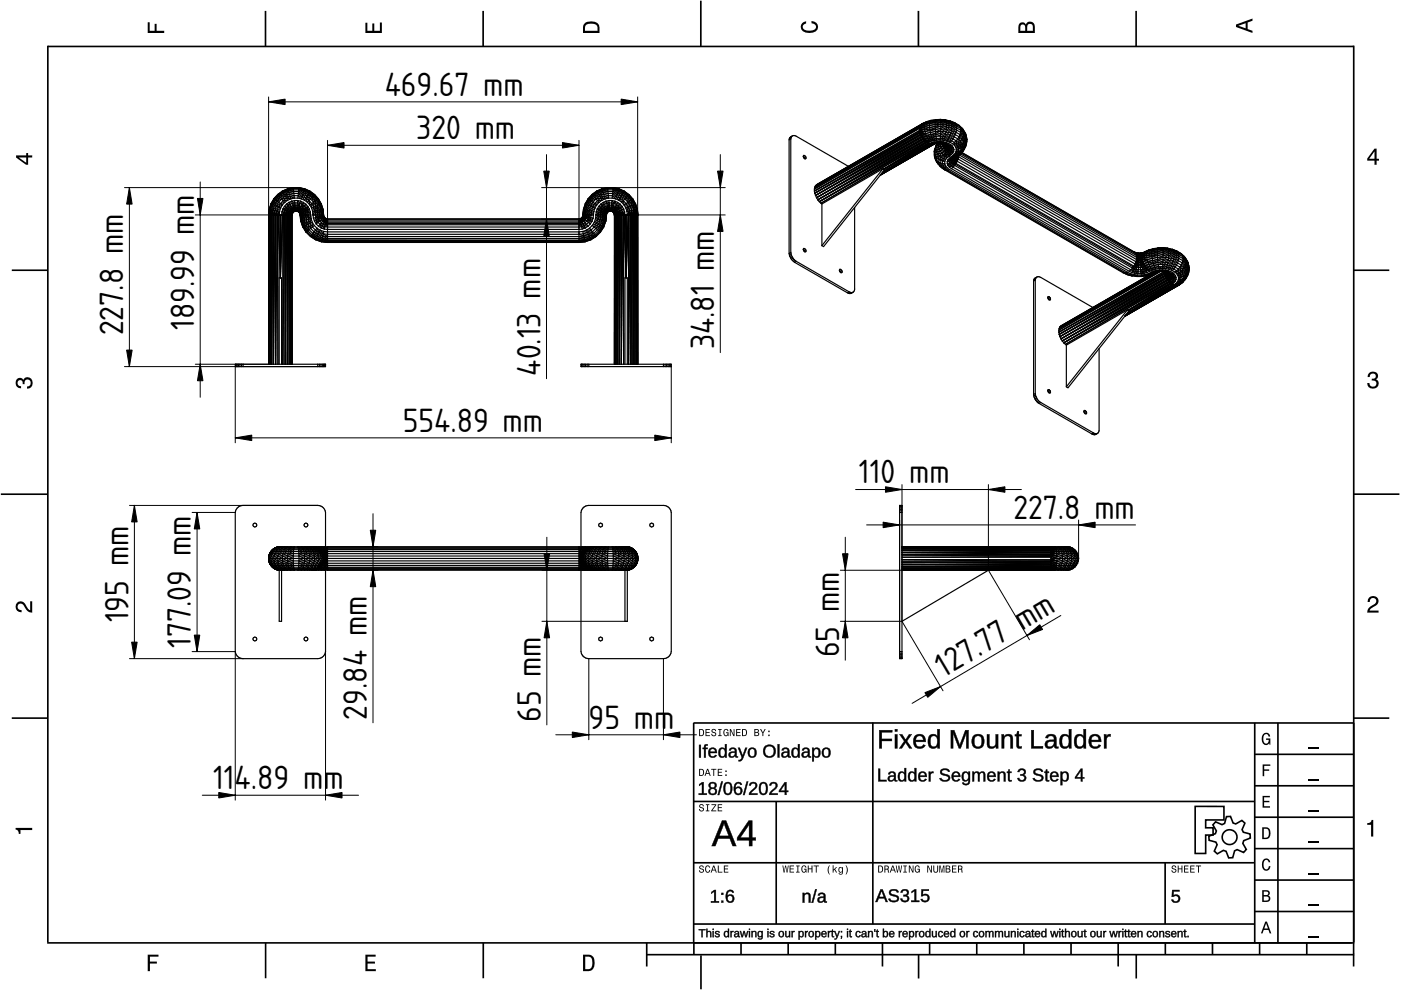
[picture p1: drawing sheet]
<svg xmlns="http://www.w3.org/2000/svg" width="297mm" height="210mm" viewBox="0 0 297 210" stroke-linecap="round" stroke-linejoin="round" font-family="sans-serif">
<defs><g id="words">
<g font-size="6.7">
<text x="81.6" y="20.3">469.67 mm</text>
<text x="88.3" y="29.5">320 mm</text>
<text x="26.1" y="71.1" transform="rotate(-90 26.1 71.1)">227.8 mm</text>
<text x="41.2" y="70" transform="rotate(-90 41.2 70)">189.99 mm</text>
<text x="151.4" y="74.1" transform="rotate(-90 151.4 74.1)">34.81 mm</text>
<text x="114.6" y="79.6" transform="rotate(-90 114.6 79.6)">40.13 mm</text>
<text x="85.4" y="91.5">554.89 mm</text>
<text x="182.1" y="102.5">110 mm</text>
<text x="214.9" y="110">227.8 mm</text>
<text x="27.2" y="132" transform="rotate(-90 27.2 132)">195 mm</text>
<text x="40.5" y="137.4" transform="rotate(-90 40.5 137.4)">177.09 mm</text>
<text x="177.9" y="139.3" transform="rotate(-90 177.9 139.3)">65 mm</text>
<text x="200.1" y="143.7" transform="rotate(-31 200.1 143.7)">127.77 mm</text>
<text x="77.8" y="152.6" transform="rotate(-90 77.8 152.6)">29.84 mm</text>
<text x="114.7" y="153.1" transform="rotate(-90 114.7 153.1)">65 mm</text>
<text x="124.8" y="154.5">95 mm</text>
<text x="45.2" y="167.3">114.89 mm</text>
</g>
</g></defs>
<g fill="none" stroke="#000" stroke-width=".35">
<path d="M10.1 9.9h277M10.1 9.7v190.1M56.3 2.3v7.5M102.4 2.3v7.5M148.6 .1v9.8M194.7 2.3v7.5M240.9 2.3v7.5M287 9.7v195.2M2.5 57.3h7.5M287.1 57.3h7.5M.2 104.8h10M287 104.8h9.7"/>
<path d="M2.5 152.3h7.5M147 153.3h140.1M147.1 153.3v46.7M185.1 153.2v42.8M266 159.9h21M266 153.3v46.7M270.9 153.3v46.7M287.1 152.3h7.5M147 169.9h119M164.6 169.9v26M266 179.9h21M266 173.3h21"/>
<path d="M266 166.6h21M10 199.9h277.1M56.3 199.9v7.5M102.5 199.9v7.5M137.1 199.9v5M147 195.9h119M147 182.9h119M147.1 199.9v2.5M157.1 199.9v2.5M167.1 199.9v2.5M177.1 199.9v2.5M187.1 199.9v5"/>
<path d="M197.1 199.9v2.5M207.1 199.9v2.5M217.1 199.9v2.5M227.1 199.9v2.5M237.1 199.9v5M247 182.9v13M247.1 199.9v2.5M257.1 199.9v2.5M266 193.3h21M266 186.6h21M267.1 199.9v2.5M277.1 199.9v2.5"/>
<path d="M137.1 202.4h150M148.6 202.6v7.2M194.8 202.4v5.1M240.9 202.4v5.1"/>
</g>
<g fill="#000">
<path d="M31.3 4.7h.4v1.8h1.1v-1.4h.4v1.4h1.6v.5h-3.5z" fill-rule="evenodd"/>
<path d="M77.5 4.8h.4v1.7h1v-1.5h.5v1.5h1.1v-1.7h.5v2.2h-3.5z" fill-rule="evenodd"/>
<path d="M124 4.9a2.19 2.19 0 0 0-.4 2.1h3.5v-1.2a1.42 1.42 0 0 0-1.7-1.3zM124.3 5.2a2.14 2.14 0 0 1 2.3 .3l.1 1h-2.7l.1-1z" fill-rule="evenodd"/>
<path d="M170.1 4.9l.8-.4v.5a.7 .7 0 0 0-.7 .5 .7 .7 0 0 0 .3 .8 1.69 1.69 0 0 0 2.5-.6 .9 .9 0 0 0-.9-.8v-.5a1.24 1.24 0 0 1 1.3 1.1 1.24 1.24 0 0 1-1 1.4 2.22 2.22 0 0 1-2.5-.7l-.1-.5z" fill-rule="evenodd"/>
<path d="M216.1 5l-.2 .8v1.2h3.5v-1.3a.98 .98 0 0 0-.7-1.1 .98 .98 0 0 0-1.2 .6 .84 .84 0 0 0-1.4-.2zM216.4 5.3a.54 .54 0 0 1 .7-.1 .54 .54 0 0 1 .3 .6v.7h-1.1zM217.9 5.2a.62 .62 0 0 1 .7-.1 .62 .62 0 0 1 .4 .6v.8h-1.2z" fill-rule="evenodd"/>
<path d="M262.1 5.2v.5l3.5 1.3v-.5l-1.1-.3v-1.4l1.1-.4v-.5zM262.6 5.5l1.5-.6v1.1z" fill-rule="evenodd"/>
<path d="M3.4 32.9v.5l2.1 1.5h.5v-1.5h.8v-.5h-.8v-.5h-.4v.5zM4 33.4h1.6v1.1z" fill-rule="evenodd"/>
<path d="M291.4 31.5l-1.5 2.1v.5h1.5v.8h.5v-.8h.5v-.4h-.5v-2.2zM291.4 32.1v1.6h-1.1z" fill-rule="evenodd"/>
<path d="M3.6 80.4a.86 .86 0 0 1 1.4 .1 1.06 1.06 0 0 1 1.2-.5 1.06 1.06 0 0 1 .7 1.2 1.1 1.1 0 0 1-1.2 1.2v-.5a.71 .71 0 0 0 .8-.9 .71 .71 0 0 0-1.3-.1v.6h-.4a.61 .61 0 0 0-.3-.8 .61 .61 0 0 0-.8 .2 .61 .61 0 0 0 .2 .8l.6 .2v.4a1.15 1.15 0 0 1-1.2-.6 1.15 1.15 0 0 1 .3-1.3z" fill-rule="evenodd"/>
<path d="M290.3 79.1a1.08 1.08 0 0 1 1.3-.2 1.08 1.08 0 0 1 .5 1.3l-.4 .2a1.06 1.06 0 0 1 .6 1.3 1.06 1.06 0 0 1-1.2 .7 1.1 1.1 0 0 1-1.2-1.2h.4a.71 .71 0 0 0 1 .8 .71 .71 0 0 0 .1-1.3h-.6v-.4a.61 .61 0 0 0 .8-.3 .61 .61 0 0 0-.2-.8 .61 .61 0 0 0-.8 .2l-.2 .5h-.4z" fill-rule="evenodd"/>
<path d="M3.6 127.8a1.22 1.22 0 0 1 2 .7l.4 .6 .4 .3v-1.9h.4v2.4a1.8 1.8 0 0 1-1.7-1.4 .71 .71 0 0 0-.9-.5 .71 .71 0 0 0-.5 .8 .71 .71 0 0 0 .9 .6v.4a1.18 1.18 0 0 1-1.2-.6 1.18 1.18 0 0 1 .2-1.4z" fill-rule="evenodd"/>
<path d="M290.3 126.7a1.18 1.18 0 0 1 1.9 .3 1.18 1.18 0 0 1-1 1.7l-.5 .3-.3 .5h1.9v.4h-2.4a1.8 1.8 0 0 1 1.4-1.7 .71 .71 0 0 0 .5-.9 .71 .71 0 0 0-.9-.5 .71 .71 0 0 0-.5 .8h-.4z" fill-rule="evenodd"/>
<path d="M148.2 154.6v1.5h.5a.77 .77 0 0 0 .6-.8 .77 .77 0 0 0-.6-.7zM148.4 154.8a.58 .58 0 0 1 .7 .5 .58 .58 0 0 1-.7 .6zM149.6 154.6v1.5h.9v-.2h-.7v-.5h.6v-.2h-.6v-.4h.7v-.2zM151 154.7a.53 .53 0 0 0 0 .6 .53 .53 0 0 0 .6 .2 .32 .32 0 0 1-.3 .5 .32 .32 0 0 1-.3-.4h-.2a.5 .5 0 0 0 .7 .5 .5 .5 0 0 0 .1-.8l-.4-.1a.28 .28 0 0 1-.1-.4 .28 .28 0 0 1 .4-.1 .28 .28 0 0 1 .1 .3h.2a.51 .51 0 0 0-.3-.4 .51 .51 0 0 0-.5 .1zM152.3 154.6v.2h.2v1.1h-.2v.2h.7v-.2h-.3v-1.1h.3v-.2zM153.5 154.7a.81 .81 0 0 0 .5 1.4l.3-.2 .2 .2v-.8h-.6v.1h.4l-.2 .5a.6 .6 0 0 1-.5-.6 .6 .6 0 0 1 .4-.6l.2 .3h.3l-.2-.3a.53 .53 0 0 0-.8 0zM154.7 154.6v1.5h.2v-1.3l.6 1.3h.2v-1.5h-.2v1.2l-.5-1.2zM156.1 154.6v1.5h.9v-.2h-.7v-.5h.6v-.2h-.6v-.4h.7v-.2zM157.3 154.6v1.5h.5a.77 .77 0 0 0 .6-.8 .77 .77 0 0 0-.6-.7zM157.5 154.8a.57 .57 0 0 1 .7 .5 .57 .57 0 0 1-.7 .6zM159.9 154.6v1.5h.6a.42 .42 0 0 0 .5-.3 .42 .42 0 0 0-.3-.5l.2-.2-.1-.4zM160.1 154.8h.3a.23 .23 0 0 1 .3 .2 .23 .23 0 0 1-.3 .2h-.3zM160.1 155.4h.4a.26 .26 0 0 1 .3 .2 .26 .26 0 0 1-.3 .3h-.4zM161.1 154.6l.5 .9v.6h.2v-.6l.5-.9h-.2l-.4 .7-.3-.7zM162.9 155.8v.3h.3v-.3zM162.9 154.9v.3h.3v-.3z" fill-rule="evenodd"/>
<path d="M267.8 155.7a.85 .85 0 0 1 .9-.3 .85 .85 0 0 1 .6 .8h-.3l-.1-.3a.49 .49 0 0 0-.4-.3 .49 .49 0 0 0-.5 .3 1.2 1.2 0 0 0 .4 1.8 .66 .66 0 0 0 .6-.8h-.6v-.3h.9v1.3h-.1l-.1-.3-.3 .3a.85 .85 0 0 1-1.2-.7v-1.1z" fill-rule="evenodd"/>
<path d="M3.3 175.5h3.5v.5h-2.5v.8h-.3a.77 .77 0 0 0-.7-.9z" fill-rule="evenodd"/>
<path d="M148.4 170.6a.53 .53 0 0 0 0 .6 .53 .53 0 0 0 .6 .2 .32 .32 0 0 1-.3 .5 .32 .32 0 0 1-.3-.4h-.2a.5 .5 0 0 0 .7 .6 .5 .5 0 0 0 .1-.9l-.4-.1a.28 .28 0 0 1-.1-.4 .28 .28 0 0 1 .4-.1 .28 .28 0 0 1 .1 .4h.2a.51 .51 0 0 0-.3-.5 .51 .51 0 0 0-.5 .1zM149.7 170.5v.2h.2v1.1h-.2v.2h.7v-.2h-.3v-1.1h.3v-.2zM150.8 170.5v.2h.8l-.8 1.3h1.1v-.2h-.9l.9-1.3zM152.2 170.5v1.5h.9v-.2h-.7v-.5h.6v-.1h-.6v-.5h.7v-.2z" fill-rule="evenodd"/>
<path d="M148.2 163v1.5h.5a.77 .77 0 0 0 .6-.7 .77 .77 0 0 0-.6-.8zM148.4 163.2a.58 .58 0 0 1 .7 .6 .58 .58 0 0 1-.7 .5zM149.9 163l-.5 1.5h.2l.1-.4h.6l.2 .4h.2l-.6-1.5zM150 163.2l.3 .7h-.5zM150.8 163v.2h.4v1.3h.2v-1.3h.5v-.2zM152.2 163v1.5h.9v-.2h-.7v-.5h.6v-.2h-.6v-.4h.7v-.2zM153.8 164.2v.3h.3v-.3zM153.8 163.4v.3h.3v-.3z" fill-rule="evenodd"/>
<path d="M267.7 168.7h1.5v.3h-1.2v.8h1.1v.3h-1.1v.8h1.3v.3h-1.6z" fill-rule="evenodd"/>
<path d="M267.7 162.1h1.6v.3h-1.3v.7h1.1v.3h-1.1v1.2h-.3z" fill-rule="evenodd"/>
<path d="M267.6 175.4v2.5h.8a1.37 1.37 0 0 0 .7-2.2 1.56 1.56 0 0 0-1.5-.3zM267.9 175.7a.98 .98 0 0 1 1.2 .7 .98 .98 0 0 1-.7 1.2h-.5z" fill-rule="evenodd"/>
<path d="M289.9 174.5a.77 .77 0 0 0 .9-.7h.4v3.6h-.5v-2.5h-.8z" fill-rule="evenodd"/>
<path d="M148.4 183.6a.53 .53 0 0 0 0 .6 .53 .53 0 0 0 .6 .2 .32 .32 0 0 1-.3 .5 .32 .32 0 0 1-.3-.4h-.2a.5 .5 0 0 0 .7 .6 .5 .5 0 0 0 .1-.9l-.4-.1a.28 .28 0 0 1-.1-.4 .28 .28 0 0 1 .4-.1 .28 .28 0 0 1 .1 .4h.2a.51 .51 0 0 0-.3-.5 .51 .51 0 0 0-.5 .1zM149.6 183.7l-.1 .2a.67 .67 0 0 0 .1 .9 .67 .67 0 0 0 .8 .1l.2-.4h-.2l-.2 .3a.6 .6 0 0 1-.5-.5 .6 .6 0 0 1 .5-.6l.2 .3h.2l-.2-.4a.5 .5 0 0 0-.8 .1zM151.2 183.5l-.5 1.5h.2l.1-.4h.6l.2 .4h.2l-.6-1.5zM151.3 183.7l.3 .7h-.5zM152.2 183.5v1.5h1v-.2h-.8v-1.3zM153.5 183.5v1.5h.9v-.2h-.7v-.5h.6v-.2h-.6v-.4h.7v-.2z" fill-rule="evenodd"/>
<path d="M165.9 183.5l.2 1.5h.2l.3-1.3 .2 1.3h.2l.2-1.5h-.1l-.2 1.3-.2-1.3h-.2l-.2 1.3-.2-1.3zM167.4 183.5v1.5h1v-.2h-.8v-.5h.7v-.2h-.7v-.4h.7v-.2zM168.8 183.5v.2h.3v1.1h-.3v.2h.7v-.2h-.2v-1.1h.2v-.2zM170 183.7a.82 .82 0 0 0 .6 1.3l.3-.2 .1 .2v-.8h-.5v.2h.3l-.2 .4a.6 .6 0 0 1-.5-.5 .6 .6 0 0 1 .5-.6l.2 .3h.2l-.2-.4a.53 .53 0 0 0-.8 .1zM171.3 183.5v1.5h.2v-.7h.6v.7h.2v-1.5h-.2v.6h-.6v-.6zM172.5 183.5v.2h.5v1.3h.2v-1.3h.4v-.2zM175.8 183.5a1.35 1.35 0 0 0 .2 1.9 1.84 1.84 0 0 1 0-1.9zM176.5 183.5v1.5h.2v-.4l.2-.2 .4 .6h.2l-.4-.7 .4-.5h-.2l-.6 .6v-.9zM177.9 184a.59 .59 0 0 0-.2 .7 .59 .59 0 0 0 .7 .3l.1-.2a.31 .31 0 0 1-.1 .5 .31 .31 0 0 1-.4-.2h-.2a.47 .47 0 0 0 .5 .4 .47 .47 0 0 0 .4-.5v-1.2h-.2v.2l-.3-.2zM178 184.1l.1-.1a.42 .42 0 0 1 .4 .4 .42 .42 0 0 1-.4 .5l-.1-.3zM179.3 183.5a1.85 1.85 0 0 1 0 1.9 1.22 1.22 0 0 0 0-1.9z" fill-rule="evenodd"/>
<path d="M186.2 183.5v1.5h.5a.77 .77 0 0 0 .6-.7 .77 .77 0 0 0-.6-.8zM186.4 183.7a.58 .58 0 0 1 .6 .6 .58 .58 0 0 1-.6 .5zM187.5 183.5v1.5h.2v-.6a.45 .45 0 0 1 .5 .1 .45 .45 0 0 1 .1 .5h.2l-.2-.7a.42 .42 0 0 0 .1-.5 .42 .42 0 0 0-.4-.3zM187.7 183.7h.3a.26 .26 0 0 1 .3 .2 .26 .26 0 0 1-.4 .3h-.2zM189.2 183.5l-.6 1.5h.2l.2-.4h.6l.1 .4h.2l-.5-1.5zM189.3 183.7l.2 .7h-.4zM189.9 183.5l.3 1.5h.2l.2-1.3 .2 1.3h.2l.3-1.5h-.2l-.2 1.3-.2-1.3h-.2l-.2 1.3-.2-1.3zM191.5 183.5v.2h.3v1.1h-.3v.2h.8v-.2h-.3v-1.1h.3v-.2zM192.7 183.5v1.5h.2v-1.2l.6 1.2h.2v-1.5h-.2v1.2l-.6-1.2zM194.1 183.7a.81 .81 0 0 0 .5 1.3l.3-.2 .1 .2v-.8h-.5v.2h.3l-.2 .4a.6 .6 0 0 1-.5-.5 .6 .6 0 0 1 .5-.6l.2 .3h.2l-.2-.4a.53 .53 0 0 0-.7 .1zM196.6 183.5v1.5h.2v-1.2l.6 1.2h.2v-1.5h-.2v1.2l-.6-1.2zM197.9 183.5v.9a.52 .52 0 0 0 .5 .6 .52 .52 0 0 0 .5-.6v-.9h-.2v.9a.33 .33 0 0 1-.3 .5 .33 .33 0 0 1-.3-.5v-.9zM199.2 183.5v1.5h.1v-1.4l.3 1.4h.2l.3-1.4v1.4h.1v-1.5h-.2l-.3 1.3-.3-1.3zM200.5 183.5v1.5h.6a.42 .42 0 0 0 .4-.3 .42 .42 0 0 0-.2-.5l.2-.2-.1-.4zM200.7 183.7h.3a.23 .23 0 0 1 .3 .2 .23 .23 0 0 1-.3 .2h-.3zM200.7 184.3h.3a.26 .26 0 0 1 .3 .3 .26 .26 0 0 1-.3 .2h-.3zM201.8 183.5v1.5h1v-.2h-.8v-.5h.7v-.2h-.7v-.4h.8v-.2zM203.1 183.5v1.5h.2v-.6a.45 .45 0 0 1 .5 .1 .45 .45 0 0 1 .1 .5h.2l-.2-.7a.42 .42 0 0 0 .1-.5 .42 .42 0 0 0-.4-.3zM203.3 183.7h.3a.26 .26 0 0 1 .3 .2 .26 .26 0 0 1-.4 .3h-.2z" fill-rule="evenodd"/>
<path d="M248.5 183.6a.53 .53 0 0 0 0 .6 .53 .53 0 0 0 .6 .2 .32 .32 0 0 1-.2 .5 .32 .32 0 0 1-.3-.4h-.2a.5 .5 0 0 0 .6 .6 .5 .5 0 0 0 .2-.9l-.4-.1a.28 .28 0 0 1-.1-.4 .28 .28 0 0 1 .3-.1 .28 .28 0 0 1 .2 .4h.2a.51 .51 0 0 0-.3-.5 .51 .51 0 0 0-.6 .1zM249.7 183.5v1.5h.2v-.7h.6v.7h.2v-1.5h-.2v.6h-.6v-.6zM251 183.5v1.5h1v-.2h-.8v-.5h.7v-.2h-.7v-.4h.8v-.2zM252.3 183.5v1.5h1v-.2h-.8v-.5h.7v-.2h-.7v-.4h.8v-.2zM253.5 183.5v.2h.5v1.3h.2v-1.3h.5v-.2z" fill-rule="evenodd"/>
<path d="M268.3 195.4l-1 2.5h.4l.2-.7h1l.3 .7h.3l-.9-2.5zM268.4 195.8l.4 1.1h-.7z" fill-rule="evenodd"/>
<path d="M267.6 188.7v2.5h1a.7 .7 0 0 0 .7-.5 .7 .7 0 0 0-.4-.8 .61 .61 0 0 0 .3-.8 .61 .61 0 0 0-.7-.4zM267.9 189h.6a.38 .38 0 0 1 .4 .4 .38 .38 0 0 1-.5 .4h-.5zM267.9 190.1h.6a.44 .44 0 0 1 .5 .4 .44 .44 0 0 1-.5 .4h-.6z" fill-rule="evenodd"/>
<path d="M267.8 182.3a.85 .85 0 0 1 .9-.3 .85 .85 0 0 1 .6 .8h-.3l-.1-.2a.47 .47 0 0 0-.4-.3 .47 .47 0 0 0-.4 .3 1.21 1.21 0 0 0 .4 1.7 .64 .64 0 0 0 .5-.7h.4a.89 .89 0 0 1-.8 1 .89 .89 0 0 1-1-.7v-1.1z" fill-rule="evenodd"/>
<path d="M31.3 202.4h2.3v.4h-1.8v1.1h1.5v.4h-1.5v1.6h-.5z" fill-rule="evenodd"/>
<path d="M77.5 202.4h2.1v.4h-1.7v1.1h1.6v.4h-1.6v1.2h1.8v.4h-2.2z" fill-rule="evenodd"/>
<path d="M123.6 202.4v3.5h1.2a1.42 1.42 0 0 0 1.3-1.7 1.38 1.38 0 0 0-1.3-1.8zM124.1 202.8l1 .1a1.89 1.89 0 0 1 0 2.5l-1 .1z" fill-rule="evenodd"/>
</g>
<path d="M277.3 158.6h2.2M277.3 178.6h2.2M277.3 172h2.2M277.3 165.3h2.2M277.3 198.6h2.2M277.3 192h2.2M277.3 185.3h2.2" fill="none" stroke="#000" stroke-width=".25"/>
<g fill="#000">
<path d="M248.5 188.7h1.6v.3h-1.3v.8a.91 .91 0 0 1 1.2 .2 .91 .91 0 0 1-.1 1.3 .91 .91 0 0 1-1.2-.1l-.3-.4 .3-.1a.59 .59 0 0 0 .9 .3 .59 .59 0 0 0 .1-.9 .59 .59 0 0 0-.9 0h-.4z"/>
<path d="M186.4 154.8h2.8v.4h-2.3v1.5h2.2v.4h-2.2v1.6h-.5zM189.7 155.7h.5v3h-.5zM189.7 154.6h.5v.5h-.5zM190.7 155.7h.6l.7 1.2 .7-1.2h.6l-1 1.4 1 1.6h-.5l-.8-1.3-.8 1.3h-.5l1-1.6zM194 156a1.34 1.34 0 0 1 1.6-.2 1.34 1.34 0 0 1 .7 1.5h-2.1a.86 .86 0 0 0 .5 1 .86 .86 0 0 0 1-.4l.5 .1a1.4 1.4 0 0 1-1.8 .6 1.4 1.4 0 0 1-.7-1.8zM194.4 156.3l-.2 .6h1.6a.79 .79 0 0 0-.5-.8 .79 .79 0 0 0-.9 .2zM197.1 155.9a1.05 1.05 0 0 1 1.6 .3v-1.6h.5v4.1h-.4v-.5a1.13 1.13 0 0 1-1.5 .4 1.13 1.13 0 0 1-.6-1.4l.1-.6zM197.6 156.1a1.73 1.73 0 0 0 .1 2.2h.2a.9 .9 0 0 0 .8-1.2 .82 .82 0 0 0-.2-.9 .82 .82 0 0 0-.9-.1zM201.6 154.8h.7l1.2 3.3 1.2-3.3h.6v3.9h-.4v-3.4l-1.2 3.4h-.4l-1.2-3.4v3.4h-.5zM206.5 155.9a1.39 1.39 0 0 1 1.7 0 1.39 1.39 0 0 1 .4 1.6 1.32 1.32 0 0 1-1.4 1.2 1.32 1.32 0 0 1-1.2-1.5l.1-.6zM206.9 156.1a1.58 1.58 0 0 0 .2 2.2h.2a.88 .88 0 0 0 .9-1.1 .85 .85 0 0 0-.3-1 .85 .85 0 0 0-1-.1zM209.3 155.7h.5v1.9a.71 .71 0 0 0 .7 .8 .71 .71 0 0 0 .6-1v-1.7h.5v3h-.4l-.1-.5a.99 .99 0 0 1-1.1 .5 .99 .99 0 0 1-.7-1zM212.4 155.7h.4l.1 .5a.99 .99 0 0 1 1.1-.5 .99 .99 0 0 1 .7 1v2h-.5v-1.9a.71 .71 0 0 0-.7-.8 .71 .71 0 0 0-.6 .9v1.8h-.5zM215.7 155.1h.3v.6h.6v.4h-.6v2l.2 .2h.4v.3l-.3 .1a.6 .6 0 0 1-.8-.7v-1.9h-.3v-.4h.3zM218.7 154.8h.5v3.4h1.9v.5h-2.4zM222 155.9a1.17 1.17 0 0 1 1.2-.3 1.17 1.17 0 0 1 .8 1v1.5l.1 .2h.3v.3a.59 .59 0 0 1-.6 .1 .59 .59 0 0 1-.3-.6 1 1 0 0 1-1.2 .6 1 1 0 0 1-.7-1.1l.4-.6 1.5-.1a.67 .67 0 0 0-.5-.9 .67 .67 0 0 0-.8 .5h-.5zM222.3 157.4a.61 .61 0 0 0 0 .9 .61 .61 0 0 0 1-.3l.2-.8zM225 155.9a1.05 1.05 0 0 1 1.6 .3v-1.6h.5v4.1h-.4l-.1-.5a1.13 1.13 0 0 1-1.4 .4 1.13 1.13 0 0 1-.6-1.4l.1-.6zM225.4 156.1a1.73 1.73 0 0 0 .2 2.2h.2a.9 .9 0 0 0 .8-1.2 .82 .82 0 0 0-.2-.9 .82 .82 0 0 0-1-.1zM228.1 155.9a1.05 1.05 0 0 1 1.6 .3v-1.6h.5v4.1h-.4v-.5a1.13 1.13 0 0 1-1.5 .4 1.13 1.13 0 0 1-.6-1.4l.1-.6zM228.6 156.1a1.73 1.73 0 0 0 .1 2.2h.2a.9 .9 0 0 0 .8-1.2 .82 .82 0 0 0-.2-.9 .82 .82 0 0 0-.9-.1zM231.2 156a1.34 1.34 0 0 1 1.6-.2 1.34 1.34 0 0 1 .7 1.5h-2.1a.86 .86 0 0 0 .5 1 .86 .86 0 0 0 1-.4l.5 .1a1.4 1.4 0 0 1-1.8 .6 1.4 1.4 0 0 1-.7-1.8zM231.6 156.3l-.2 .6h1.6a.79 .79 0 0 0-.5-.8 .79 .79 0 0 0-.9 .2zM234.1 155.7h.4l.1 .6a.71 .71 0 0 1 .9-.6v.4a.74 .74 0 0 0-.8 .2 .74 .74 0 0 0-.1 .8v1.6h-.5z"/>
<path d="M186.4 154.8h2.8v.5l-2.3-.1v1.5l2.2-.1v.5h-2.2l.1 1.6h-.6zM186.4 154.8v3.9h.5v-1.6h2.2v-.4h-2.2v-1.5h2.3v-.4zM189.7 155.7h.6v3h-.6zM189.7 155.7v3h.5v-3zM189.7 154.6h.6v.5h-.6zM189.7 154.6v.5h.5v-.5zM190.6 155.7h.7l.7 1.2 .7-1.2h.7l-1.1 1.4 1.1 1.6h-.6l-.8-1.3-.8 1.3h-.6l1.1-1.6zM190.7 155.7l1.1 1.4-1.1 1.6h.5l.8-1.3 .8 1.3h.5l-1.1-1.6 1.1-1.4h-.6l-.7 1.2-.7-1.2zM193.9 156a1.36 1.36 0 0 1 1.7-.3 1.36 1.36 0 0 1 .7 1.6h-2.1a.84 .84 0 0 0 .5 .9 .84 .84 0 0 0 1.1-.4l.4 .2a1.44 1.44 0 0 1-1.8 .6 1.44 1.44 0 0 1-.8-1.8zM194 156.1a1.53 1.53 0 0 0-.2 1.7 1.53 1.53 0 0 0 1.6 .8l.8-.5-.5-.2a.78 .78 0 0 1-1.2 .4l-.3-.4-.1-.7 2.1 .1a1.3 1.3 0 0 0-.6-1.5 1.3 1.3 0 0 0-1.6 .3zM194.4 156.3l-.2 .6h1.5a.75 .75 0 0 0-.4-.8 .75 .75 0 0 0-.9 .2zM194.4 156.2a.81 .81 0 0 1 .9-.2 .81 .81 0 0 1 .5 1h-1.7zM197.1 155.9a1.02 1.02 0 0 1 1.6 .3v-1.6h.6v4.1h-.6v-.5a1.03 1.03 0 0 1-1.7 .2l-.3-.8a2.16 2.16 0 0 1 .4-1.7zM197.2 155.9a1.91 1.91 0 0 0 .3 2.7 1.17 1.17 0 0 0 1.3-.5v.6h.4v-4.1h-.5v1.6a.98 .98 0 0 0-1.5-.3zM197.6 156.2a1.71 1.71 0 0 0 .1 2.1h.5a1.41 1.41 0 0 0 0-2.2zM197.5 156.1a.86 .86 0 0 1 1 .1 .86 .86 0 0 1 .3 .9 .86 .86 0 0 1-.3 1.1 .86 .86 0 0 1-1.1-.1l-.2-1.3zM201.6 154.8h.7l1.2 3.3 1.1-3.3h.8v3.9h-.6l.1-3.4-.1 .5-1.1 2.9h-.4l-1.3-3.4 .1 3.4h-.5zM201.6 154.8v3.9h.5v-3.4l1.2 3.4h.4l1.2-3.4v3.4h.4v-3.9h-.6l-1.2 3.3-1.2-3.3zM206.5 155.9a1.44 1.44 0 0 1 1.7 0 1.44 1.44 0 0 1 .5 1.6 1.36 1.36 0 0 1-1.5 1.2 1.36 1.36 0 0 1-1.2-1.5v-.6zM206.5 155.9a1.56 1.56 0 0 0-.4 1.7 1.56 1.56 0 0 0 1.2 1.1 1.33 1.33 0 0 0 1.3-1.9 1.25 1.25 0 0 0-.7-1.1 1.25 1.25 0 0 0-1.4 .2zM206.9 156.2a1.54 1.54 0 0 0 .2 2.1h.2a.84 .84 0 0 0 .8-1.1 .81 .81 0 0 0-.2-1 .81 .81 0 0 0-1 0zM206.9 156.1a.9 .9 0 0 1 1 .1 .9 .9 0 0 1 .3 1 .9 .9 0 0 1-.8 1.2 .9 .9 0 0 1-.9-1.2l.1-.7zM209.2 155.7h.6v1.9a.66 .66 0 0 0 .7 .7 .66 .66 0 0 0 .6-.9v-1.7h.6v3h-.6v-.5a1 1 0 0 1-1.1 .5 1 1 0 0 1-.8-1zM209.3 155.7v2a.97 .97 0 0 0 .8 .9 .97 .97 0 0 0 1-.5l.1 .6h.4v-3h-.5l.1 1.7a.75 .75 0 0 1-.7 1 .75 .75 0 0 1-.8-.8l.1-1.9zM212.3 155.7h.6v.5a1 1 0 0 1 1.1-.6 1 1 0 0 1 .8 1.1v2h-.6v-1.9a.66 .66 0 0 0-.7-.7 .66 .66 0 0 0-.6 .8v1.8h-.6zM212.4 155.7v3h.5l-.1-1.8a.75 .75 0 0 1 .7-.9 .75 .75 0 0 1 .8 .8l-.1 1.9h.5v-2a.97 .97 0 0 0-.7-1 .97 .97 0 0 0-1.1 .6l-.1-.6zM215.7 155h.4l-.1 .7h.6v.4h-.6l.1 2 .1 .1h.5v.4a.79 .79 0 0 1-1.2-.6v-1.9h-.4v-.4h.4zM215.7 155.1l-.1 .7-.4-.1v.4l.4-.1v2a.65 .65 0 0 0 .3 .6 .65 .65 0 0 0 .7 0v-.3h-.4l-.2-.4v-1.9l.6 .1v-.4l-.6 .1v-.7zM218.6 154.8h.6v3.4h2v.5h-2.6zM218.7 154.8v3.9h2.4v-.5l-2 .1 .1-3.5zM221.9 155.9a1.26 1.26 0 0 1 2.1 .7v1.5l.1 .2h.3v.3a.6 .6 0 0 1-.6 .1 .6 .6 0 0 1-.3-.6 1.03 1.03 0 0 1-1.3 .7 1.03 1.03 0 0 1-.7-1.3 1.03 1.03 0 0 1 1.3-.7l.6 .1a.64 .64 0 0 0-.4-.8 .64 .64 0 0 0-.8 .4h-.6zM222.1 155.9l-.4 .6h.5a.62 .62 0 0 1 .4-.6 .62 .62 0 0 1 .6 .2l.2 .2 .1 .6h-.7a.94 .94 0 0 0-1.2 .5 .94 .94 0 0 0 .5 1.2 .94 .94 0 0 0 1.2-.3l.2-.3a.55 .55 0 0 0 .3 .6 .55 .55 0 0 0 .6 0v-.3l-.3 .1-.2-.3v-1.5a1.12 1.12 0 0 0-.7-.9 1.12 1.12 0 0 0-1.1 .2zM222.3 157.4a.57 .57 0 0 0 .1 .9 .57 .57 0 0 0 .8-.3l.3-.8zM222.2 157.3l1.3-.1a.85 .85 0 0 1-.4 1 .85 .85 0 0 1-1.1-.2zM225 155.9a1.02 1.02 0 0 1 1.6 .3v-1.6h.6v4.1h-.6v-.5a1.03 1.03 0 0 1-1.7 .2l-.3-.8a2.16 2.16 0 0 1 .4-1.7zM225.1 155.9a1.91 1.91 0 0 0 .3 2.7 1.17 1.17 0 0 0 1.3-.5v.6h.4v-4.1h-.5v1.6a.98 .98 0 0 0-1.5-.3zM225.5 156.2a1.71 1.71 0 0 0 .1 2.1h.5a1.41 1.41 0 0 0 0-2.2zM225.4 156.1a.86 .86 0 0 1 1 .1 .86 .86 0 0 1 .3 .9 .86 .86 0 0 1-.3 1.1 .86 .86 0 0 1-1.1-.1l-.2-1.3zM228.1 155.9a1.02 1.02 0 0 1 1.6 .3v-1.6h.6v4.1h-.6v-.5a1.03 1.03 0 0 1-1.7 .2l-.3-.8a2.16 2.16 0 0 1 .4-1.7zM228.2 155.9a1.91 1.91 0 0 0 .3 2.7 1.17 1.17 0 0 0 1.3-.5v.6h.4v-4.1h-.5v1.6a.98 .98 0 0 0-1.5-.3zM228.6 156.2a1.71 1.71 0 0 0 .1 2.1h.5a1.41 1.41 0 0 0 0-2.2zM228.5 156.1a.86 .86 0 0 1 1 .1 .86 .86 0 0 1 .3 .9 .86 .86 0 0 1-.3 1.1 .86 .86 0 0 1-1.1-.1l-.2-1.3zM231.1 156a1.36 1.36 0 0 1 1.7-.3 1.36 1.36 0 0 1 .7 1.6h-2.1a.84 .84 0 0 0 .5 .9 .84 .84 0 0 0 1.1-.4l.4 .2a1.44 1.44 0 0 1-1.8 .6 1.44 1.44 0 0 1-.8-1.8zM231.2 156.1a1.53 1.53 0 0 0-.2 1.7 1.53 1.53 0 0 0 1.6 .8l.8-.5-.5-.2a.78 .78 0 0 1-1.2 .4l-.3-.4-.1-.7 2.1 .1a1.3 1.3 0 0 0-.6-1.5 1.3 1.3 0 0 0-1.6 .3zM231.6 156.3l-.2 .6h1.5a.75 .75 0 0 0-.4-.8 .75 .75 0 0 0-.9 .2zM231.6 156.2a.81 .81 0 0 1 .9-.2 .81 .81 0 0 1 .5 1h-1.7zM234 155.7h.6v.6a.65 .65 0 0 1 .9-.6v.5a.69 .69 0 0 0-.7 .2 .69 .69 0 0 0-.2 .7v1.6h-.6zM234.1 155.7v3h.5l-.1-1.6a.74 .74 0 0 1 .2-.8 .74 .74 0 0 1 .8-.2v-.4a.96 .96 0 0 0-1 .7v-.7z"/>
<path d="M148.2 166.3l.7-.5h.3v2.4h.7v.4h-1.8v-.4h.7l.1-2-.7 .5zM148.2 166.3l.1 .3 .6-.5v2.2l-.7-.1v.3h1.6v-.3l-.7 .1 .1-2.4h-.3zM150.4 166a.84 .84 0 0 1 1.2-.1 .84 .84 0 0 1 .1 1.1l-.2 .1a.71 .71 0 0 1 .6 .7 .71 .71 0 0 1-.5 .7 .88 .88 0 0 1-1.2-.1 .88 .88 0 0 1 0-1.2l.3-.1a.64 .64 0 0 1-.5-.5 .64 .64 0 0 1 .2-.6zM150.5 166a.69 .69 0 0 0 .3 1.2 .73 .73 0 0 0-.5 1 .73 .73 0 0 0 1.1 .3 .72 .72 0 0 0 .6-.7 .72 .72 0 0 0-.6-.7 .67 .67 0 0 0 .4-.9 .67 .67 0 0 0-.9-.3zM150.6 167.8a.51 .51 0 0 0 1 0 .51 .51 0 0 0-1 0zM150.5 167.8a.6 .6 0 0 1 1.2 0 .6 .6 0 0 1-1.2 0zM150.6 166.5a.45 .45 0 0 0 .9 0 .45 .45 0 0 0-.9 0zM150.6 166.5a.54 .54 0 0 1 1 0 .54 .54 0 0 1-1 0zM152.9 165.7h.4l-.8 2.9h-.4zM152.9 165.7l-.7 2.9h.3l.7-2.8zM153.8 165.9a1.04 1.04 0 0 1 1.2 .1 1.04 1.04 0 0 1 .3 1.2 1.01 1.01 0 0 1-.4 1.2 1.01 1.01 0 0 1-1.3-.2 2.22 2.22 0 0 1 .2-2.3zM153.8 166a1.81 1.81 0 0 0 .2 2.5 1 1 0 0 0 1.2-1.3 .97 .97 0 0 0-.3-1.1 .97 .97 0 0 0-1.1-.1zM154 166.2a1.79 1.79 0 0 0 .1 2h.4a1.62 1.62 0 0 0 0-2zM154 166.2l.5-.1a1.65 1.65 0 0 1 0 2.2h-.4a1.69 1.69 0 0 1-.1-2.1zM156 165.9a.77 .77 0 0 1 .8-.1 .77 .77 0 0 1 .5 .6l-.3 .1a.53 .53 0 0 0-.7-.3 .53 .53 0 0 0-.3 .6l-.1 .3a.78 .78 0 0 1 .7-.4 .78 .78 0 0 1 .7 .5 .95 .95 0 0 1-.6 1.4 .95 .95 0 0 1-1.1-1v-1zM156.1 166a1.73 1.73 0 0 0 .2 2.5 .84 .84 0 0 0 1-1 .84 .84 0 0 0-1.4-.4 .72 .72 0 0 1 .1-.8 .72 .72 0 0 1 .9-.1l.1 .2h.3a.76 .76 0 0 0-1.2-.4zM155.9 167.6a.55 .55 0 0 0 1.1 0 .55 .55 0 0 0-1.1 0zM155.8 167.7a.65 .65 0 0 1 1.3 0 .65 .65 0 0 1-1.3 0zM158.3 165.7h.4l-.8 2.9h-.4zM158.3 165.7l-.7 2.9h.2l.8-2.8zM159.1 166a.9 .9 0 0 1 1.4 .1 .9 .9 0 0 1-.5 1.4l-.8 .7h1.4v.4h-1.8l.1-.6 .6-.6a.75 .75 0 0 0 .4-1.2h-.5l-.2 .4h-.4zM159.1 166l-.3 .5h.4a.56 .56 0 0 1 .9-.3 .56 .56 0 0 1-.2 .9l-.8 .8-.3 .6h1.8v-.3l-1.5 .1 .6-.7a.97 .97 0 0 0 .4-1.7h-.6zM161.3 165.9a1.04 1.04 0 0 1 1.2 .1 1.04 1.04 0 0 1 .3 1.2 1.01 1.01 0 0 1-.4 1.2 1.01 1.01 0 0 1-1.3-.2 2.22 2.22 0 0 1 .2-2.3zM161.3 166a1.81 1.81 0 0 0 .3 2.5 1 1 0 0 0 1.1-1.3 .97 .97 0 0 0-.3-1.1 .97 .97 0 0 0-1.1-.1zM161.5 166.2a1.79 1.79 0 0 0 .2 2h.3a1.62 1.62 0 0 0 0-2zM161.5 166.2l.5-.1a1.65 1.65 0 0 1 0 2.2h-.4a1.69 1.69 0 0 1-.1-2.1zM163.4 166a.9 .9 0 0 1 1.4 .1 .9 .9 0 0 1-.5 1.4l-.8 .7h1.4v.4h-1.8l.1-.6 .6-.6a.75 .75 0 0 0 .4-1.2h-.5l-.2 .4h-.4zM163.4 166l-.3 .5h.4a.56 .56 0 0 1 .9-.3 .56 .56 0 0 1-.2 .9l-.8 .8-.3 .6h1.8v-.3l-1.5 .1 .6-.7a.97 .97 0 0 0 .4-1.7h-.6zM166.4 165.8h.4l-.1 1.8h.5v.4l-.5-.1 .1 .7h-.4v-.7l-1.3 .1v-.4zM166.4 165.9l-1.2 1.8v.2h1.3l-.1 .6h.3v-.6h.4v-.3l-.4 .1v-1.8zM166.4 166.2l-.9 1.5 .9-.1zM166.4 166.2l.1 1.5h-1.1z"/>
<path d="M148.2 166.3l.7-.4h.3v2.3h.6v.3h-1.6v-.3h.6v-2l-.6 .4zM150.5 166a.81 .81 0 0 1 1-.1 .81 .81 0 0 1 .3 1l-.3 .2a.78 .78 0 0 1 .4 1.1 .78 .78 0 0 1-1.1 .3 .72 .72 0 0 1-.6-.6 .72 .72 0 0 1 .5-.8l-.4-.4v-.4zM150.6 167.8a.55 .55 0 0 0 1 0 .55 .55 0 0 0-1 0zM150.6 166.5a.5 .5 0 0 0 1 0 .5 .5 0 0 0-1 0zM152.9 165.7h.3l-.7 2.9h-.3zM153.8 166a1 1 0 0 1 1.2 .1 1 1 0 0 1 .2 1.1 .97 .97 0 0 1-.3 1.2 .97 .97 0 0 1-1.3-.2 2.18 2.18 0 0 1 .2-2.2zM154 166.2a1.8 1.8 0 0 0 .1 2h.4a1.64 1.64 0 0 0 0-2.1zM156 166l.3-.1a.79 .79 0 0 1 1 .5h-.3a.56 .56 0 0 0-.7-.2 .56 .56 0 0 0-.4 .6v.3a.87 .87 0 0 1 1.3 .1 .87 .87 0 0 1-.1 1.2 .87 .87 0 0 1-1.3-.2 2.08 2.08 0 0 1 .2-2.2zM155.9 167.7a.58 .58 0 0 0 1.1 0 .58 .58 0 0 0-1.1 0zM158.3 165.7h.3l-.8 2.9h-.3zM159.1 166a.86 .86 0 0 1 1.3 .2 .86 .86 0 0 1-.4 1.2l-.8 .8h1.4v.3h-1.8a2.58 2.58 0 0 1 1.2-1.5 .52 .52 0 0 0-.1-.9 .52 .52 0 0 0-.7 .4h-.4zM161.3 166a1 1 0 0 1 1.2 .1 1 1 0 0 1 .3 1.1 .97 .97 0 0 1-.4 1.2 .97 .97 0 0 1-1.3-.2 2.18 2.18 0 0 1 .2-2.2zM161.5 166.2a1.8 1.8 0 0 0 .2 2h.3a1.64 1.64 0 0 0 0-2.1zM163.4 166a.86 .86 0 0 1 1.4 .2 .86 .86 0 0 1-.5 1.2l-.8 .8h1.4v.3h-1.8a2.58 2.58 0 0 1 1.2-1.5 .52 .52 0 0 0-.1-.9 .52 .52 0 0 0-.7 .4h-.4zM166.4 165.9h.3v1.7h.4v.3h-.4v.6h-.3v-.6h-1.2v-.2zM166.4 166.2l-.9 1.4h.9z"/>
<path d="M148.2 157.9h.4v2.7h-.4zM148.2 157.9v2.7h.4v-2.7zM149.4 157.9l.7-.1v.3l-.4 .1-.1 .3h.5v.4l-.5-.1 .1 1.8h-.5l.1-1.8-.3 .1v-.4l.3 .1zM149.4 158l-.1 .6h-.3v.2h.3v1.8h.3v-1.8h.4v-.2h-.4a.33 .33 0 0 1 0-.4 .33 .33 0 0 1 .4-.1v-.3zM150.4 158.8a.95 .95 0 0 1 1.2-.2 .95 .95 0 0 1 .4 1.1h-1.4a.57 .57 0 0 0 .4 .6 .57 .57 0 0 0 .7-.3l.3 .1a.89 .89 0 0 1-.7 .6 .89 .89 0 0 1-.9-.3l-.3-.8zM150.4 158.8a1.03 1.03 0 0 0-.1 1.3 1.03 1.03 0 0 0 1.3 .4l.3-.3-.2-.1a.62 .62 0 0 1-.8 .3 .62 .62 0 0 1-.4-.8l1.4 .1a.89 .89 0 0 0-.4-1 .89 .89 0 0 0-1.1 .1zM150.7 159l-.2 .4h1.1l-.3-.6zM150.7 158.9a.57 .57 0 0 1 .7-.1 .57 .57 0 0 1 .2 .6h-1.1zM152.5 158.8a.71 .71 0 0 1 1.2 .1v-1.1h.4v2.8h-.4v-.3a.72 .72 0 0 1-.7 .4 .72 .72 0 0 1-.6-.5l-.1-.6zM152.5 158.8l-.1 .8a.77 .77 0 0 0 .4 .9 .77 .77 0 0 0 1-.3l-.1 .4h.4v-2.8h-.4v1.1a.73 .73 0 0 0-1.2-.1zM152.8 159a.95 .95 0 0 0 .4 1.3 .82 .82 0 0 0 .5-.7 .82 .82 0 0 0-.5-.8zM152.9 158.8a.61 .61 0 0 1 .7 .1 .61 .61 0 0 1 .2 .7 .61 .61 0 0 1-.6 .8 .61 .61 0 0 1-.6-.8zM154.8 158.6a.85 .85 0 0 1 .9-.1 .85 .85 0 0 1 .5 .7v1l.3 .2a.37 .37 0 0 1-.4 .3 .37 .37 0 0 1-.3-.5 .73 .73 0 0 1-.9 .5 .73 .73 0 0 1-.5-.9 .73 .73 0 0 1 1-.5l.4 .1a.44 .44 0 0 0-.3-.6 .44 .44 0 0 0-.6 .3h-.4zM154.8 158.7l-.2 .4h.3a.5 .5 0 0 1 .6-.4 .5 .5 0 0 1 .3 .7h-.4a.66 .66 0 0 0-.9 .5 .66 .66 0 0 0 .5 .8 .66 .66 0 0 0 .8-.5l.3 .4h.4v-.2h-.3l-.1-.2v-1a.77 .77 0 0 0-.5-.6 .77 .77 0 0 0-.8 .1zM155 159.7a.38 .38 0 0 0 0 .6 .38 .38 0 0 0 .6-.1l.2-.6zM155 159.7l.8-.2a.57 .57 0 0 1-.3 .8 .57 .57 0 0 1-.7-.3zM156.4 158.5h.5l.6 1.7 .5-1.7h.5l-.8 2.1a.82 .82 0 0 1-1.2 .8v-.3l.4-.1 .4-.4zM156.5 158.6l.8 2-.3 .5h-.4v.2a.79 .79 0 0 0 1-.7l.8-2h-.4l-.6 1.8-.6-1.8zM158.9 158.7a1.02 1.02 0 0 1 1.2 0 1.02 1.02 0 0 1 .3 1.2 1 1 0 0 1-1.3 .7 1 1 0 0 1-.5-1.4zM158.8 158.8a1.04 1.04 0 0 0-.2 1.2 1.04 1.04 0 0 0 1.1 .6 1.02 1.02 0 0 0 .6-1.3 1.02 1.02 0 0 0-1.2-.7zM159.2 158.9a.9 .9 0 0 0 .3 1.4 .82 .82 0 0 0 .5-.7 .82 .82 0 0 0-.5-.8zM159.1 158.8a.64 .64 0 0 1 .8 .1 .64 .64 0 0 1 .2 .7 .64 .64 0 0 1-.6 .8 .64 .64 0 0 1-.6-.8zM161.7 159.3a1.42 1.42 0 0 1 2.8 0 1.42 1.42 0 0 1-2.8 0zM161.7 159.3a1.35 1.35 0 0 0 2.7 0 1.35 1.35 0 0 0-2.7 0zM162.5 158.5a1.02 1.02 0 0 0-.1 1.4 1.02 1.02 0 0 0 1.4 .1 1.03 1.03 0 0 0 .1-1.3 1.03 1.03 0 0 0-1.3-.3zM162.4 158.4a1.06 1.06 0 0 1 1.4 .1 1.06 1.06 0 0 1 0 1.5 1.06 1.06 0 0 1-1.4 .1l-.3-.8zM164.8 157.8h.5v2.8h-.5zM164.9 157.8v2.8h.3v-2.8zM166 158.6a.85 .85 0 0 1 .9-.1 .85 .85 0 0 1 .5 .7v1l.3 .2a.37 .37 0 0 1-.5 .3 .37 .37 0 0 1-.2-.5 .73 .73 0 0 1-.9 .5 .73 .73 0 0 1-.5-.9 .73 .73 0 0 1 .9-.5l.5 .1a.44 .44 0 0 0-.4-.6 .44 .44 0 0 0-.5 .3h-.4zM166 158.7l-.3 .4h.4a.5 .5 0 0 1 .6-.4 .5 .5 0 0 1 .3 .7h-.5a.66 .66 0 0 0-.8 .5 .66 .66 0 0 0 .5 .8 .66 .66 0 0 0 .8-.5l.2 .4h.4v-.2h-.2l-.1-.2v-1a.77 .77 0 0 0-.5-.6 .77 .77 0 0 0-.8 .1zM166.2 159.7a.38 .38 0 0 0 0 .6 .38 .38 0 0 0 .6-.1l.2-.6zM166.1 159.7l.9-.2a.57 .57 0 0 1-.3 .8 .57 .57 0 0 1-.7-.3zM168 158.8a.71 .71 0 0 1 1.2 .1l-.1-1.1h.5v2.8h-.4v-.3a.72 .72 0 0 1-.7 .4 .72 .72 0 0 1-.7-.5v-.6zM168 158.8l-.1 .8a.77 .77 0 0 0 .4 .9 .77 .77 0 0 0 .9-.3v.4h.3v-2.8h-.3v1.1a.73 .73 0 0 0-1.2-.1zM168.3 159a.95 .95 0 0 0 .3 1.3 .82 .82 0 0 0 .5-.7 .82 .82 0 0 0-.5-.8zM168.3 158.8a.61 .61 0 0 1 .8 .1 .61 .61 0 0 1 .1 .7 .61 .61 0 0 1-.5 .8 .61 .61 0 0 1-.6-.8zM170.3 158.6a.85 .85 0 0 1 .9-.1 .85 .85 0 0 1 .5 .7v1l.3 .2a.37 .37 0 0 1-.5 .3 .37 .37 0 0 1-.2-.5 .73 .73 0 0 1-.9 .5 .73 .73 0 0 1-.5-.9 .73 .73 0 0 1 .9-.5l.5 .1a.44 .44 0 0 0-.4-.6 .44 .44 0 0 0-.5 .3h-.4zM170.3 158.7l-.3 .4h.4a.5 .5 0 0 1 .6-.4 .5 .5 0 0 1 .3 .7h-.5a.66 .66 0 0 0-.8 .5 .66 .66 0 0 0 .5 .8 .66 .66 0 0 0 .8-.5l.2 .4h.4v-.2h-.2l-.1-.2v-1a.77 .77 0 0 0-.5-.6 .77 .77 0 0 0-.8 .1zM170.5 159.7a.38 .38 0 0 0 0 .6 .38 .38 0 0 0 .6-.1l.2-.6zM170.4 159.7l.9-.2a.57 .57 0 0 1-.3 .8 .57 .57 0 0 1-.7-.3zM172.1 158.5h.5l-.1 .4a.72 .72 0 0 1 .7-.4 .72 .72 0 0 1 .7 .5l.1 .2a.94 .94 0 0 1-.2 1.2 .94 .94 0 0 1-1.1 .1l-.1-.2v1.1h-.4zM172.2 158.6v2.8h.3v-1.2a.71 .71 0 0 0 .8 .4 .71 .71 0 0 0 .5-.6l.1-.4a.77 .77 0 0 0-.4-1 .77 .77 0 0 0-1 .3v-.3zM172.8 158.9a1.06 1.06 0 0 0 .1 1.4 .74 .74 0 0 0 .6-1.2l-.2-.2zM172.8 158.8a.6 .6 0 0 1 .7 .1 .6 .6 0 0 1 .1 .7 .61 .61 0 0 1-.5 .8 .61 .61 0 0 1-.6-.8zM174.6 158.7a1.02 1.02 0 0 1 1.2 0 1.02 1.02 0 0 1 .3 1.2 1 1 0 0 1-1.3 .7 1 1 0 0 1-.5-1.4zM174.5 158.8a1.04 1.04 0 0 0-.2 1.2 1.04 1.04 0 0 0 1.1 .6 1.02 1.02 0 0 0 .6-1.3 1.02 1.02 0 0 0-1.2-.7zM174.9 158.9a.9 .9 0 0 0 .3 1.4 .82 .82 0 0 0 .5-.7 .82 .82 0 0 0-.5-.8zM174.8 158.8a.64 .64 0 0 1 .8 .1 .64 .64 0 0 1 .2 .7 .64 .64 0 0 1-.6 .8 .64 .64 0 0 1-.6-.8z"/>
<path d="M148.2 157.9h.4v2.7h-.4zM149.4 157.9l.6-.1v.3l-.4 .1v.4h.4v.2h-.4v1.8h-.3v-1.8h-.3v-.2h.3zM150.4 158.8a.93 .93 0 0 1 1.1-.2 .93 .93 0 0 1 .5 1.1h-1.5a.59 .59 0 0 0 .4 .7 .59 .59 0 0 0 .7-.3l.3 .1a.98 .98 0 0 1-1.3 .3 .98 .98 0 0 1-.4-1.2zM150.7 158.9l-.2 .5h1.1a.55 .55 0 0 0-.3-.6 .55 .55 0 0 0-.6 .1zM152.5 158.8a.73 .73 0 0 1 1.2 .1v-1.1h.4v2.8h-.4v-.3a.78 .78 0 0 1-1 .3 .78 .78 0 0 1-.4-1zM152.9 158.9a.98 .98 0 0 0 .3 1.5 .86 .86 0 0 0 .5-.8 .86 .86 0 0 0-.5-.8zM154.8 158.7a.81 .81 0 0 1 .9-.2 .81 .81 0 0 1 .5 .7v1l.3 .2v.2h-.5l-.2-.4a.69 .69 0 0 1-.8 .5 .69 .69 0 0 1-.5-.9 .69 .69 0 0 1 .9-.4h.4a.47 .47 0 0 0-.3-.6 .47 .47 0 0 0-.6 .3h-.3zM155 159.7a.42 .42 0 0 0 0 .7 .42 .42 0 0 0 .6-.2l.2-.6zM156.5 158.6h.3l.7 1.6 .5-1.6h.4l-.8 2a.87 .87 0 0 1-1 .8v-.3h.3l.4-.5zM158.9 158.7a.98 .98 0 0 1 1.2 0 .98 .98 0 0 1 .3 1.2 .96 .96 0 0 1-1.3 .7 .96 .96 0 0 1-.5-1.4zM159.2 158.9a.94 .94 0 0 0 .3 1.5 .86 .86 0 0 0 .5-.8 .86 .86 0 0 0-.5-.8zM161.7 159.3a1.37 1.37 0 0 1 2.7 0 1.37 1.37 0 0 1-2.7 0zM162.4 158.5a1.06 1.06 0 0 0-.1 1.5 1.06 1.06 0 0 0 1.5 .1 1.08 1.08 0 0 0 .2-1.4 1.08 1.08 0 0 0-1.4-.4zM164.9 157.8h.3v2.8h-.3zM166 158.7a.81 .81 0 0 1 .8-.2 .81 .81 0 0 1 .5 .7l.1 1 .2 .2v.2h-.4l-.2-.4a.69 .69 0 0 1-.8 .5 .69 .69 0 0 1-.5-.9 .69 .69 0 0 1 .8-.4h.5a.47 .47 0 0 0-.3-.6 .47 .47 0 0 0-.6 .3h-.4zM166.2 159.7a.42 .42 0 0 0 0 .7 .42 .42 0 0 0 .6-.2l.2-.6zM168 158.8a.73 .73 0 0 1 1.2 .1v-1.1h.3v2.8h-.3v-.3a.78 .78 0 0 1-1 .3 .78 .78 0 0 1-.4-1zM168.4 158.9a.98 .98 0 0 0 .2 1.5 .86 .86 0 0 0 .6-.8 .86 .86 0 0 0-.6-.8zM170.3 158.7a.81 .81 0 0 1 .8-.2 .81 .81 0 0 1 .5 .7l.1 1 .2 .2v.2h-.4l-.2-.4a.69 .69 0 0 1-.8 .5 .69 .69 0 0 1-.5-.9 .69 .69 0 0 1 .8-.4h.5a.47 .47 0 0 0-.3-.6 .47 .47 0 0 0-.6 .3h-.4zM170.5 159.7a.42 .42 0 0 0 0 .7 .42 .42 0 0 0 .6-.2l.2-.6zM172.2 158.6h.3v.3a.78 .78 0 0 1 1-.3 .78 .78 0 0 1 .4 1 .83 .83 0 0 1-1 1l-.4-.3v1.1h-.3zM172.8 158.9a1.09 1.09 0 0 0 .1 1.5 .67 .67 0 0 0 .7-.3 .67 .67 0 0 0 0-.8l-.2-.4zM174.6 158.7a.98 .98 0 0 1 1.2 0 .98 .98 0 0 1 .3 1.2 .96 .96 0 0 1-1.3 .7 .96 .96 0 0 1-.5-1.4zM174.9 158.9a.94 .94 0 0 0 .3 1.5 .86 .86 0 0 0 .5-.8 .86 .86 0 0 0-.5-.8z"/>
<path d="M153.1 173.9h.9l2.2 5.5h-.9l-.6-1.6h-2.4l-.6 1.6h-.9zM153.1 174l-2.2 5.4h.8l.5-1.6h2.6l.5 1.6h.8l-2.2-5.4zM153.5 174.6l-1 2.6h2zM153.5 174.4l1.1 2.9h-2.2zM158.7 173.9h.8v3.7h.8v.6h-.8v1.2h-.7v-1.2h-2.6v-.6zM158.7 174l-2.4 3.6v.6l2.6-.1-.1 1.3h.7l-.1-1.3 .8 .1v-.6l-.8 .1 .1-3.7zM158.8 174.8l-.1 .4-1.7 2.4h1.8zM158.8 174.7l.1 3h-2.1z"/>
<path d="M153.1 174h.8l2.2 5.4h-.8l-.6-1.6h-2.4l-.6 1.6h-.8zM153.5 174.5l-1 2.7h2zM158.7 174h.8v3.6h.7v.6h-.7v1.2h-.7v-1.2h-2.5v-.6zM158.8 174.8l-1.9 2.8h1.9z"/>
<path d="M186.2 163h.4v2.4l1.4-.1v.4h-1.8zM186.2 163v2.7h1.7v-.3h-1.4l.1-2.4zM188.5 163.7a.85 .85 0 0 1 .9-.2 .85 .85 0 0 1 .6 .8v1l.3 .1a.37 .37 0 0 1-.5 .4 .37 .37 0 0 1-.3-.5h.1a.73 .73 0 0 1-.9 .5 .73 .73 0 0 1-.5-1 .73 .73 0 0 1 .9-.4h.4a.44 .44 0 0 0-.3-.5 .44 .44 0 0 0-.5 .3h-.4zM188.6 163.8l-.3 .3 .3 .1a.5 .5 0 0 1 .7-.4 .5 .5 0 0 1 .3 .7h-.5a.66 .66 0 0 0-.8 .4 .66 .66 0 0 0 .5 .8 .66 .66 0 0 0 .8-.5l.2 .4 .4 .1v-.3l-.2 .1-.1-.2v-1a.77 .77 0 0 0-.5-.7 .77 .77 0 0 0-.8 .2zM188.8 164.8a.38 .38 0 0 0 0 .6 .38 .38 0 0 0 .6-.2l.2-.5zM188.7 164.7l.9-.1a.57 .57 0 0 1-.3 .8 .57 .57 0 0 1-.8-.3zM190.5 163.8a.71 .71 0 0 1 1.3 .1l-.1-1.1h.5v2.9h-.4v-.4a.72 .72 0 0 1-.7 .5 .72 .72 0 0 1-.7-.5l-.1-.6zM190.6 163.9l-.2 .8a.77 .77 0 0 0 .4 .9 .77 .77 0 0 0 1-.3v.4h.3v-2.8h-.3v1.1a.73 .73 0 0 0-1.2-.1zM190.9 164a.95 .95 0 0 0 .3 1.4 .82 .82 0 0 0 .5-.8 .82 .82 0 0 0-.5-.7zM190.9 163.9a.61 .61 0 0 1 .7 0 .61 .61 0 0 1 .2 .7 .61 .61 0 0 1-.5 .9 .61 .61 0 0 1-.6-.9zM192.7 163.8a.71 .71 0 0 1 1.2 .1v-1.1h.4v2.9h-.4v-.4a.72 .72 0 0 1-.7 .5 .72 .72 0 0 1-.6-.5l-.1-.6zM192.7 163.9l-.1 .8a.77 .77 0 0 0 .4 .9 .77 .77 0 0 0 1-.3l-.1 .4h.4v-2.8h-.4v1.1a.73 .73 0 0 0-1.2-.1zM193 164a.95 .95 0 0 0 .4 1.4 .82 .82 0 0 0 .5-.8 .82 .82 0 0 0-.5-.7zM193.1 163.9a.61 .61 0 0 1 .7 0 .61 .61 0 0 1 .2 .7 .61 .61 0 0 1-.6 .9 .61 .61 0 0 1-.6-.9zM194.9 163.8a.95 .95 0 0 1 1.2-.2 .95 .95 0 0 1 .4 1.2l-1.4-.1a.57 .57 0 0 0 .4 .7 .57 .57 0 0 0 .7-.3l.3 .1a.89 .89 0 0 1-.7 .6 .89 .89 0 0 1-.9-.3l-.3-.9zM195 163.9a1.03 1.03 0 0 0-.2 1.3 1.03 1.03 0 0 0 1.3 .3l.3-.3-.2-.1a.62 .62 0 0 1-.8 .4 .62 .62 0 0 1-.4-.8h1.5a.89 .89 0 0 0-.5-1 .89 .89 0 0 0-1 .2zM195.2 164l-.2 .5h1.1l-.3-.6zM195.2 164a.57 .57 0 0 1 .7-.2 .57 .57 0 0 1 .2 .7h-1.1zM196.9 163.6h.4v.4a.45 .45 0 0 1 .2-.4 .45 .45 0 0 1 .4 0v.4a.47 .47 0 0 0-.5 .1 .47 .47 0 0 0-.1 .5v1.1h-.4zM196.9 163.6v2.1h.4l-.1-1.1a.51 .51 0 0 1 .1-.6 .51 .51 0 0 1 .6-.1v-.3a.52 .52 0 0 0-.6 .5l-.1-.5zM199.4 163.3a1.24 1.24 0 0 1 2 .3l-.4 .1a.69 .69 0 0 0-.6-.4 .69 .69 0 0 0-.7 .5l.3 .2a1.87 1.87 0 0 1 1.5 .8 1.04 1.04 0 0 1-1.6 .9 .73 .73 0 0 1-.7-.7l.3-.1a.84 .84 0 0 0 1.5 0 .69 .69 0 0 0-.8-.4 .83 .83 0 0 1-.8-1.2zM199.5 163.3a.82 .82 0 0 0 .1 .9 .82 .82 0 0 0 .8 .2 .55 .55 0 0 1 .7 .6 .55 .55 0 0 1-.8 .5l-.5-.2-.2-.3h-.4a1.3 1.3 0 0 0 2.2 .1 .82 .82 0 0 0-1-.9v-.1a.51 .51 0 0 1-.7-.4 .51 .51 0 0 1 .6-.5l.5 .1 .2 .3h.4a1.18 1.18 0 0 0-1.9-.3zM202 163.8a.95 .95 0 0 1 1.2-.2 .95 .95 0 0 1 .4 1.2l-1.4-.1a.57 .57 0 0 0 .3 .7 .57 .57 0 0 0 .7-.3l.3 .1a.89 .89 0 0 1-.7 .6 .89 .89 0 0 1-.8-.3l-.3-.9zM202 163.9a1.03 1.03 0 0 0-.1 1.3 1.03 1.03 0 0 0 1.3 .3l.3-.3-.2-.1a.62 .62 0 0 1-.8 .4 .62 .62 0 0 1-.4-.8h1.4a.89 .89 0 0 0-.4-1 .89 .89 0 0 0-1.1 .2zM202.3 164l-.2 .5h1.1l-.3-.6zM202.3 164a.57 .57 0 0 1 .7-.2 .57 .57 0 0 1 .2 .7h-1.1zM204.1 163.8a.71 .71 0 0 1 1.2 .2v-.4h.4v.2a3.9 3.9 0 0 1-.2 2.5 .91 .91 0 0 1-1.5-.4h.3a.49 .49 0 0 0 .5 .3 .49 .49 0 0 0 .4-.3l.1-.6a.78 .78 0 0 1-1 .4 .78 .78 0 0 1-.4-1.1zM204.1 163.9a1.28 1.28 0 0 0 .3 1.7l.6-.1 .3-.3a.61 .61 0 0 1-.1 .9 .61 .61 0 0 1-.9-.2l-.3 .1a.85 .85 0 0 0 .9 .4 .85 .85 0 0 0 .7-.8l.1-2h-.4v.4a.7 .7 0 0 0-1.2-.1zM204.4 164.1a.92 .92 0 0 0 .4 1.3 .81 .81 0 0 0 .5-.8 .81 .81 0 0 0-.5-.7zM204.5 163.9a.8 .8 0 0 1 .8 .4 .8 .8 0 0 1-.1 .9 .57 .57 0 0 1-.8 .2 .57 .57 0 0 1-.2-.8zM206.1 163.6h.4v.4a.63 .63 0 0 1 .6-.5 .63 .63 0 0 1 .6 .5 .65 .65 0 0 1 .7-.4 .65 .65 0 0 1 .5 .7v1.4h-.4v-1.6a.41 .41 0 0 0-.6-.2 .41 .41 0 0 0-.2 .6v1.2h-.4v-1.6a.41 .41 0 0 0-.5-.2 .41 .41 0 0 0-.2 .6v1.2h-.5zM206.2 163.6v2.1h.3v-1.2a.49 .49 0 0 1 .4-.7 .49 .49 0 0 1 .5 .6v1.3h.3v-1.2a.49 .49 0 0 1 .3-.7 .49 .49 0 0 1 .6 .6l-.1 1.3h.4l-.1-1.4a.63 .63 0 0 0-.5-.6 .63 .63 0 0 0-.7 .3 .64 .64 0 0 0-.6-.4 .64 .64 0 0 0-.5 .4v-.4zM209.5 163.8a.95 .95 0 0 1 1.2-.2 .95 .95 0 0 1 .4 1.2l-1.4-.1a.57 .57 0 0 0 .4 .7 .57 .57 0 0 0 .7-.3l.3 .1a.89 .89 0 0 1-.7 .6 .89 .89 0 0 1-.9-.3l-.2-.9zM209.6 163.9a1.03 1.03 0 0 0-.2 1.3 1.03 1.03 0 0 0 1.3 .3l.4-.3-.3-.1a.62 .62 0 0 1-.8 .4 .62 .62 0 0 1-.3-.8h1.4a.89 .89 0 0 0-.5-1 .89 .89 0 0 0-1 .2zM209.8 164l-.1 .5h1.1l-.4-.6zM209.8 164a.57 .57 0 0 1 .7-.2 .57 .57 0 0 1 .3 .7h-1.2zM211.5 163.6h.4v.4a.7 .7 0 0 1 .8-.4 .7 .7 0 0 1 .5 .7v1.4h-.4v-1.3a.45 .45 0 0 0-.5-.5 .45 .45 0 0 0-.4 .6v1.2h-.4zM211.5 163.6v2.1h.4l-.1-1.2a.53 .53 0 0 1 .5-.7 .53 .53 0 0 1 .6 .6l-.1 1.3h.4l-.1-1.4a.69 .69 0 0 0-.5-.6 .69 .69 0 0 0-.8 .3l.1-.4zM213.8 163.1h.3v.5h.4v.3h-.4v1.4h.4v.4h-.6l-.2-.2v-1.6h-.3v-.3h.3zM213.8 163.2v.5l-.3-.1v.3l.3-.1v1.7l.7 .1v-.2h-.3l-.2-.2v-1.4l.4 .1v-.3l-.4 .1 .1-.5zM216 163.1a.83 .83 0 0 1 1.2-.1 .83 .83 0 0 1 .1 1.2l-.4 .1a.74 .74 0 0 1 .7 .9 .74 .74 0 0 1-.9 .5 .77 .77 0 0 1-1-.8h.4a.53 .53 0 0 0 .6 .5 .53 .53 0 0 0 .4-.7l-.2-.1-.6-.1v-.4a.48 .48 0 0 0 .7-.1 .48 .48 0 0 0-.2-.7l-.5 .1-.1 .3h-.5zM216.1 163.2l-.3 .5h.3a.54 .54 0 0 1 .7-.5 .54 .54 0 0 1 .4 .7 .54 .54 0 0 1-.8 .3v.3a.58 .58 0 0 1 .9 .4 .58 .58 0 0 1-1 .5l-.2-.5-.4 .1a.92 .92 0 0 0 .9 .7 .92 .92 0 0 0 .9-.8l-.1-.4-.5-.2a.71 .71 0 0 0 .5-.9 .71 .71 0 0 0-1-.4zM219.2 163.3a1.24 1.24 0 0 1 2 .3l-.4 .1a.69 .69 0 0 0-.7-.4 .69 .69 0 0 0-.6 .5l.2 .2a1.87 1.87 0 0 1 1.5 .8 1.04 1.04 0 0 1-1.5 .9 .73 .73 0 0 1-.7-.7l.3-.1a.84 .84 0 0 0 1.5 0 .69 .69 0 0 0-.8-.4 .83 .83 0 0 1-.8-1.2zM219.3 163.3a.82 .82 0 0 0 .1 .9 .82 .82 0 0 0 .8 .2 .55 .55 0 0 1 .7 .6 .55 .55 0 0 1-.8 .5l-.5-.2-.3-.3h-.3a1.3 1.3 0 0 0 2.1 .1 .82 .82 0 0 0-.9-.9v-.1a.51 .51 0 0 1-.8-.4 .51 .51 0 0 1 .7-.5l.5 .1 .2 .3h.3a1.18 1.18 0 0 0-1.8-.3zM221.8 163.1h.3l-.1 .5h.4v.3h-.4l.1 1.4h.4l-.1 .4h-.6l-.1-.2v-1.6h-.3v-.3h.3zM221.8 163.2l-.1 .5-.3-.1v.3l.3-.1 .1 1.7 .6 .1v-.2h-.3l-.1-.2v-1.4l.4 .1v-.3l-.4 .1v-.5zM222.8 163.8a.95 .95 0 0 1 1.2-.2 .95 .95 0 0 1 .4 1.2l-1.4-.1a.57 .57 0 0 0 .4 .7 .57 .57 0 0 0 .7-.3l.3 .1a.89 .89 0 0 1-.7 .6 .89 .89 0 0 1-.9-.3l-.2-.9zM222.9 163.9a1.03 1.03 0 0 0-.1 1.3 1.03 1.03 0 0 0 1.3 .3l.3-.3-.3-.1a.62 .62 0 0 1-.8 .4 .62 .62 0 0 1-.3-.8h1.4a.89 .89 0 0 0-.4-1 .89 .89 0 0 0-1.1 .2zM223.2 164l-.2 .5h1.1l-.4-.6zM223.1 164a.57 .57 0 0 1 .7-.2 .57 .57 0 0 1 .3 .7h-1.2zM224.8 163.6h.4v.3a.72 .72 0 0 1 .7-.4 .72 .72 0 0 1 .7 .5v.3a.94 .94 0 0 1-.1 1.1 .94 .94 0 0 1-1.2 .2l-.1-.3 .1 1.2h-.5zM224.9 163.6v2.9h.3v-1.2a.71 .71 0 0 0 .7 .4 .71 .71 0 0 0 .6-.6l.1-.5a.77 .77 0 0 0-.5-.9 .77 .77 0 0 0-.9 .3v-.4zM225.5 164a1.06 1.06 0 0 0 .1 1.4 .74 .74 0 0 0 .5-1.2l-.1-.3zM225.4 163.9a.6 .6 0 0 1 .7 0 .6 .6 0 0 1 .2 .7 .61 .61 0 0 1-.6 .9 .61 .61 0 0 1-.5-.8zM229.1 163h.4v1.8l.4-.1v.4h-.4v.6h-.4l.1-.6h-1.3v-.3zM229.1 163l-1.2 1.8v.3l1.3-.1v.7h.3v-.7l.4 .1v-.3h-.4v-1.8zM229.1 163.4l-.8 1.4h.9zM229.1 163.4l.1 1.4h-1.1z"/>
<path d="M186.2 163h.4v2.4h1.3v.3h-1.7zM188.6 163.7a.81 .81 0 0 1 .8-.1 .81 .81 0 0 1 .5 .7v1l.3 .1v.3h-.4l-.2-.4a.69 .69 0 0 1-.9 .5 .69 .69 0 0 1-.5-.9 .69 .69 0 0 1 .9-.5h.5a.47 .47 0 0 0-.4-.6 .47 .47 0 0 0-.5 .4l-.4-.1zM188.7 164.8a.42 .42 0 0 0 0 .6 .42 .42 0 0 0 .7-.1l.2-.6zM190.6 163.8a.73 .73 0 0 1 1.2 .1v-1h.3v2.8h-.3v-.4a.78 .78 0 0 1-1 .3 .78 .78 0 0 1-.4-.9zM190.9 163.9a.98 .98 0 0 0 .3 1.5 .86 .86 0 0 0 .6-.8 .86 .86 0 0 0-.6-.8zM192.7 163.8a.73 .73 0 0 1 1.2 .1v-1h.4v2.8h-.4v-.4a.78 .78 0 0 1-1 .3 .78 .78 0 0 1-.4-.9zM193.1 163.9a.98 .98 0 0 0 .3 1.5 .86 .86 0 0 0 .5-.8 .86 .86 0 0 0-.5-.8zM194.9 163.9a.93 .93 0 0 1 1.1-.2 .93 .93 0 0 1 .5 1h-1.5a.59 .59 0 0 0 .4 .7 .59 .59 0 0 0 .7-.3l.3 .1a.98 .98 0 0 1-1.3 .4 .98 .98 0 0 1-.4-1.3zM195.2 164l-.2 .5h1.1a.55 .55 0 0 0-.3-.6 .55 .55 0 0 0-.6 .1zM196.9 163.6h.3l.1 .4 .2-.3 .4-.1v.3h-.4l-.2 .3v1.5h-.4zM199.4 163.3a1.21 1.21 0 0 1 2 .3h-.4a.7 .7 0 0 0-.7-.4 .7 .7 0 0 0-.6 .6l.7 .3a.82 .82 0 0 1 1 .9 .82 .82 0 0 1-1.1 .7 .98 .98 0 0 1-1.1-.7h.4a.85 .85 0 0 0 .7 .4 .85 .85 0 0 0 .8-.5 1.91 1.91 0 0 0-1.5-.7l-.3-.4zM202 163.9a.93 .93 0 0 1 1.1-.2 .93 .93 0 0 1 .5 1h-1.5a.59 .59 0 0 0 .4 .7 .59 .59 0 0 0 .7-.3l.3 .1a.98 .98 0 0 1-1.3 .4 .98 .98 0 0 1-.4-1.3zM202.3 164l-.2 .5h1.1a.55 .55 0 0 0-.3-.6 .55 .55 0 0 0-.6 .1zM204.1 163.8a.72 .72 0 0 1 1.2 .2v-.4h.4l-.1 2a.86 .86 0 0 1-.6 .9 .86 .86 0 0 1-1-.5l.3-.1 .2 .2a.56 .56 0 0 0 .8-.2v-.6a.77 .77 0 0 1-1 .3 .77 .77 0 0 1-.4-1zM204.5 163.9a.95 .95 0 0 0 .3 1.5 .81 .81 0 0 0 .5-.8 .81 .81 0 0 0-.7-.7zM206.2 163.6h.3v.4a.63 .63 0 0 1 .6-.4 .63 .63 0 0 1 .6 .4 .63 .63 0 0 1 .7-.4 .63 .63 0 0 1 .5 .7v1.4h-.4v-1.6a.45 .45 0 0 0-.6-.2 .45 .45 0 0 0-.2 .6v1.2h-.3l-.1-1.6a.45 .45 0 0 0-.5-.2 .45 .45 0 0 0-.3 .6v1.2h-.3zM209.5 163.9a.93 .93 0 0 1 1.2-.2 .93 .93 0 0 1 .4 1h-1.4a.59 .59 0 0 0 .3 .7 .59 .59 0 0 0 .8-.3l.3 .1a.98 .98 0 0 1-1.3 .4 .98 .98 0 0 1-.5-1.3zM209.8 164l-.1 .5h1.1a.55 .55 0 0 0-.3-.6 .55 .55 0 0 0-.7 .1zM211.5 163.6h.4v.4a.69 .69 0 0 1 .8-.4 .69 .69 0 0 1 .5 .7v1.4h-.4v-1.3a.49 .49 0 0 0-.5-.6 .49 .49 0 0 0-.4 .7v1.2h-.4zM213.8 163.2h.3v.4h.3v.3h-.3v1.3l.1 .2h.3v.2l-.4 .1-.3-.2-.1-1.6h-.2v-.3h.2zM216 163.1a.79 .79 0 0 1 1.2-.1 .79 .79 0 0 1 0 1.2l-.3 .1a.72 .72 0 0 1 .7 .9 .72 .72 0 0 1-.9 .5l-.8-.3-.2-.4 .4-.1a.54 .54 0 0 0 .7 .5 .54 .54 0 0 0 .2-.8l-.6-.1v-.3a.52 .52 0 0 0 .7-.3 .52 .52 0 0 0-.4-.7 .52 .52 0 0 0-.6 .5h-.3zM219.2 163.3a1.21 1.21 0 0 1 1.9 .3h-.3a.7 .7 0 0 0-.7-.4 .7 .7 0 0 0-.6 .6l.7 .3a.82 .82 0 0 1 1 .9 .82 .82 0 0 1-1.1 .7 .98 .98 0 0 1-1.1-.7h.3a.85 .85 0 0 0 .8 .4 .85 .85 0 0 0 .7-.5 1.91 1.91 0 0 0-1.4-.7l-.3-.4zM221.8 163.2h.2v.4h.4v.3h-.4v1.3l.1 .2h.3v.2l-.3 .1-.4-.2v-1.6h-.3v-.3h.3zM222.9 163.9a.93 .93 0 0 1 1.1-.2 .93 .93 0 0 1 .4 1h-1.4a.59 .59 0 0 0 .3 .7 .59 .59 0 0 0 .8-.3l.3 .1a.98 .98 0 0 1-1.3 .4 .98 .98 0 0 1-.5-1.3zM223.1 164l-.1 .5h1.1a.55 .55 0 0 0-.3-.6 .55 .55 0 0 0-.7 .1zM224.9 163.6h.3v.3a.78 .78 0 0 1 1-.2 .78 .78 0 0 1 .4 .9 .83 .83 0 0 1-1 1.1l-.4-.4v1.2h-.3zM225.4 163.9a1.09 1.09 0 0 0 .2 1.5 .67 .67 0 0 0 .6-.3 .67 .67 0 0 0 0-.7l-.2-.5zM229.1 163h.4v1.8h.4v.3h-.4v.6h-.3v-.6h-1.3v-.3zM229.2 163.4l-1 1.4h1z"/>
<path d="M148.2 197h1.3v.2h-.5v1.5h-.3v-1.5h-.5zM149.8 196.9h.2v.7a.43 .43 0 0 1 .5-.2 .43 .43 0 0 1 .3 .4v.9h-.2v-.8a.31 .31 0 0 0-.4-.4 .31 .31 0 0 0-.2 .4v.8h-.2zM151.1 197.4h.2v1.3h-.2zM151.1 196.9h.2v.2h-.2zM151.7 197.5l.6-.1 .3 .3h-.2a.27 .27 0 0 0-.3-.2 .27 .27 0 0 0-.2 .4l.5 .1a.35 .35 0 0 1 .2 .4 .35 .35 0 0 1-.3 .3l-.6-.1-.1-.2h.1a.31 .31 0 0 0 .4 .2 .31 .31 0 0 0 .3-.4h-.2a.43 .43 0 0 1-.5-.2 .43 .43 0 0 1 0-.5zM153.6 197.6l.3-.2 .4 .2v-.7h.3v1.8h-.2v-.2a.49 .49 0 0 1-.7 .2 .49 .49 0 0 1-.2-.6zM153.8 197.7l-.1 .6 .2 .2a.48 .48 0 0 0 .4-.4 .48 .48 0 0 0-.4-.5zM154.9 197.4h.2v.3l.1-.3h.3v.2h-.2l-.2 .2v.9h-.2zM155.8 197.5l.4-.1a.41 .41 0 0 1 .5 .4v.7l.2 .2h-.3l-.1-.3a.44 .44 0 0 1-.6 .4 .44 .44 0 0 1-.3-.6 .44 .44 0 0 1 .6-.3h.3a.29 .29 0 0 0-.2-.4 .29 .29 0 0 0-.4 .3l-.2-.1zM155.9 198.3a.31 .31 0 0 0 .6 0 .31 .31 0 0 0-.6 0zM156.9 197.4h.2l.3 1.1 .2-1.1h.3l.3 1.1 .2-1.1h.2l-.3 1.3h-.3l-.2-1.1-.3 1.1h-.3zM158.8 197.4h.2v1.3h-.2zM158.8 196.9h.2v.2h-.2zM159.3 197.4h.2v.2a.43 .43 0 0 1 .5-.2 .43 .43 0 0 1 .4 .4v.9h-.2v-.8a.31 .31 0 0 0-.4-.4 .31 .31 0 0 0-.2 .5v.7h-.3zM160.7 197.6l.4-.2 .4 .2v-.2l.2 .1a1.85 1.85 0 0 1-.2 1.6l-.5 .1-.3-.3 .5 .1a.4 .4 0 0 0 .3-.5 .53 .53 0 0 1-.7 .1 .53 .53 0 0 1-.2-.8zM160.9 197.7v.6a.37 .37 0 0 0 .5 .2 .37 .37 0 0 0 .1-.6l-.2-.3zM162.7 197.4h.2v1.3h-.2zM162.7 196.9h.2v.2h-.2zM163.3 197.5l.6-.1 .3 .3h-.2a.27 .27 0 0 0-.3-.2 .27 .27 0 0 0-.2 .4l.5 .1a.35 .35 0 0 1 .2 .4 .35 .35 0 0 1-.3 .3l-.6-.1-.1-.2h.1a.31 .31 0 0 0 .4 .2 .31 .31 0 0 0 .3-.4h-.2a.43 .43 0 0 1-.5-.2 .43 .43 0 0 1 0-.5zM165.2 197.6a.62 .62 0 0 1 .9 0 .62 .62 0 0 1-.1 .9 .62 .62 0 0 1-.9-.1zM165.4 197.7l-.1 .6 .2 .2a.48 .48 0 0 0 .5-.4 .48 .48 0 0 0-.5-.5zM166.5 197.4h.2v.8a.31 .31 0 0 0 .3 .4 .31 .31 0 0 0 .3-.4v-.8h.2v1.3h-.2v-.2a.43 .43 0 0 1-.5 .2 .43 .43 0 0 1-.3-.4zM167.8 197.4h.2l.1 .3 .1-.3h.2v.2h-.2l-.1 .2v.9h-.3zM169.3 197.4h.2v.2a.49 .49 0 0 1 .7-.2 .49 .49 0 0 1 .2 .6 .52 .52 0 0 1-.6 .7l-.3-.2v.7h-.2zM169.7 197.6a.47 .47 0 0 0-.2 .6 .47 .47 0 0 0 .6 .2v-.7zM170.7 197.4h.2v.3l.1-.3h.3v.2h-.3l-.1 .2v.9h-.2zM171.6 197.6a.62 .62 0 0 1 .9 0 .62 .62 0 0 1-.1 .9 .62 .62 0 0 1-.9-.1zM171.7 197.7v.6l.1 .2a.48 .48 0 0 0 .5-.4 .48 .48 0 0 0-.5-.5zM172.8 197.4h.2v.2a.49 .49 0 0 1 .7-.2 .49 .49 0 0 1 .2 .6 .52 .52 0 0 1-.6 .7l-.3-.2v.7h-.2zM173.2 197.6a.47 .47 0 0 0-.2 .6 .47 .47 0 0 0 .6 .2v-.7zM174.3 197.6a.58 .58 0 0 1 .7-.2 .58 .58 0 0 1 .3 .7h-1a.37 .37 0 0 0 .3 .4 .37 .37 0 0 0 .4-.1h.2a.65 .65 0 0 1-.9 .1 .65 .65 0 0 1 0-.9zM174.5 197.6l-.1 .3h.6l-.2-.3zM175.5 197.4h.2v.3l.2-.3h.2v.2h-.2l-.1 .2v.9h-.3zM176.4 197.1h.2v.3h.2v.2h-.2v.8l.2 .3-.4-.1v-1h-.2v-.2h.2zM176.9 197.4h.2l.4 1.1 .3-1.1h.3l-.5 1.3a.52 .52 0 0 1-.7 .5l.5-.5zM178.3 198.4h.2l-.1 .6h-.1l.1-.3zM178.3 197.4h.2v.3h-.2zM179.6 197.4h.2v1.3h-.2zM179.6 196.9h.2v.2h-.2zM180.2 197.1h.2v.3h.2v.2h-.2v.8l.2 .3-.4-.1-.1-1h-.1v-.2h.2zM181.6 197.6l.5-.2 .4 .4h-.3l-.1-.2a.44 .44 0 0 0-.5 .5 .44 .44 0 0 0 .6 .3l.3-.1a.59 .59 0 0 1-.9 .3 .59 .59 0 0 1-.1-.9zM182.8 197.5l.4-.1a.41 .41 0 0 1 .5 .4v.7l.2 .2h-.3l-.1-.3a.44 .44 0 0 1-.6 .4 .44 .44 0 0 1-.3-.6 .44 .44 0 0 1 .6-.3h.3a.29 .29 0 0 0-.2-.4 .29 .29 0 0 0-.4 .3l-.2-.1zM182.9 198.3a.31 .31 0 0 0 .6 0 .31 .31 0 0 0-.6 0zM184 197.4h.2v.2a.43 .43 0 0 1 .5-.2 .43 .43 0 0 1 .4 .4v.9h-.2v-.8a.31 .31 0 0 0-.4-.4 .31 .31 0 0 0-.2 .5v.7h-.3zM185.3 197h.3l-.1 .5h-.1zM185.9 197.1h.2v.3h.2v.2h-.2v.8l.2 .3-.4-.1v-1h-.2v-.2h.2zM187.2 196.9h.2v.7a.49 .49 0 0 1 .6-.2 .49 .49 0 0 1 .3 .6 .52 .52 0 0 1-.6 .7l-.3-.2v.2h-.2zM187.5 197.7l-.1 .6 .2 .2a.47 .47 0 0 0 .5-.4 .47 .47 0 0 0-.5-.5zM188.6 197.6a.58 .58 0 0 1 .7-.2 .58 .58 0 0 1 .3 .7h-.9a.37 .37 0 0 0 .2 .4 .37 .37 0 0 0 .5-.1h.2a.65 .65 0 0 1-1 .1 .65 .65 0 0 1 0-.9zM188.8 197.6l-.1 .3h.7l-.2-.3zM190.6 197.4h.2v.3l.1-.3h.3v.2h-.3l-.1 .2v.9h-.2zM191.5 197.6a.58 .58 0 0 1 .7-.2 .58 .58 0 0 1 .3 .7h-1a.37 .37 0 0 0 .3 .4 .37 .37 0 0 0 .4-.1h.2a.65 .65 0 0 1-.9 .1 .65 .65 0 0 1 0-.9zM191.6 197.6v.3h.6l-.2-.3zM192.7 197.4h.2v.2a.49 .49 0 0 1 .7-.2 .49 .49 0 0 1 .2 .6 .52 .52 0 0 1-.6 .7l-.3-.2v.7h-.2zM193.1 197.6a.47 .47 0 0 0-.2 .6 .47 .47 0 0 0 .6 .2v-.7zM194.1 197.4h.2v.3l.1-.3h.3v.2h-.2l-.2 .2v.9h-.2zM195 197.6a.62 .62 0 0 1 .9 0 .62 .62 0 0 1-.1 .9 .62 .62 0 0 1-.9-.1zM195.1 197.7v.6l.1 .2a.48 .48 0 0 0 .6-.4 .48 .48 0 0 0-.6-.5zM196.3 197.6l.4-.2 .4 .2v-.7h.2v1.8h-.2v-.2a.49 .49 0 0 1-.7 .2 .49 .49 0 0 1-.2-.6zM196.5 197.7l-.1 .6 .2 .2a.48 .48 0 0 0 .5-.4 .48 .48 0 0 0-.5-.5zM197.6 197.4h.2v.8a.31 .31 0 0 0 .3 .4 .31 .31 0 0 0 .3-.4v-.8h.2v1.3h-.2v-.2a.43 .43 0 0 1-.5 .2 .43 .43 0 0 1-.3-.4zM199 197.6l.6-.2 .3 .4h-.2l-.2-.2a.44 .44 0 0 0-.4 .5 .44 .44 0 0 0 .6 .3l.2-.1a.59 .59 0 0 1-.8 .3 .59 .59 0 0 1-.2-.9zM200.2 197.6a.58 .58 0 0 1 .8-.2 .58 .58 0 0 1 .2 .7h-.9a.37 .37 0 0 0 .3 .4 .37 .37 0 0 0 .4-.1h.2a.65 .65 0 0 1-1 .1 .65 .65 0 0 1 0-.9zM200.4 197.6l-.1 .3h.7l-.2-.3zM201.6 197.6l.3-.2 .4 .2v-.7h.2v1.8h-.2v-.2a.49 .49 0 0 1-.6 .2 .49 .49 0 0 1-.2-.6zM201.7 197.7v.6l.1 .2a.48 .48 0 0 0 .5-.4 .48 .48 0 0 0-.5-.5zM203.6 197.6a.62 .62 0 0 1 .9 0 .62 .62 0 0 1-.1 .9 .62 .62 0 0 1-.9-.1zM203.8 197.7l-.1 .6 .2 .2a.48 .48 0 0 0 .5-.4 .48 .48 0 0 0-.5-.5zM204.9 197.4h.2v.3l.1-.3h.3v.2h-.2l-.2 .2v.9h-.2zM206.5 197.6l.5-.2 .4 .4h-.3l-.1-.2a.44 .44 0 0 0-.5 .5 .44 .44 0 0 0 .6 .3l.3-.1a.59 .59 0 0 1-.9 .3 .59 .59 0 0 1-.1-.9zM207.7 197.6a.62 .62 0 0 1 .9 0 .62 .62 0 0 1-.1 .9 .62 .62 0 0 1-.9-.1zM207.8 197.7v.6l.1 .2a.48 .48 0 0 0 .5-.4 .48 .48 0 0 0-.5-.5zM208.9 197.4h.2v.2a.4 .4 0 0 1 .4-.2 .4 .4 0 0 1 .4 .2 .4 .4 0 0 1 .4-.2 .4 .4 0 0 1 .3 .4v.9h-.2v-1l-.2-.1-.3 .2v.9h-.2v-1l-.4-.1-.1 .2v.9h-.3zM211 197.4h.2v.2a.4 .4 0 0 1 .3-.2 .4 .4 0 0 1 .4 .2 .4 .4 0 0 1 .5-.2 .4 .4 0 0 1 .3 .4v.9h-.3v-1l-.2-.1-.3 .2v.9h-.2v-1l-.4-.1-.1 .2v.9h-.2zM213 197.4h.2v.8a.31 .31 0 0 0 .3 .4 .31 .31 0 0 0 .3-.4v-.8h.2v1.3h-.2v-.2a.43 .43 0 0 1-.5 .2 .43 .43 0 0 1-.3-.4zM214.3 197.4h.2v.2a.43 .43 0 0 1 .5-.2 .43 .43 0 0 1 .4 .4v.9h-.3v-.8a.31 .31 0 0 0-.3-.4 .31 .31 0 0 0-.2 .5v.7h-.3zM215.7 197.4h.2v1.3h-.2zM215.7 196.9h.2v.2h-.2zM216.3 197.6l.6-.2 .3 .4h-.2l-.2-.2a.44 .44 0 0 0-.5 .5 .44 .44 0 0 0 .7 .3l.2-.1a.59 .59 0 0 1-.9 .3 .59 .59 0 0 1-.1-.9zM217.5 197.5l.4-.1a.41 .41 0 0 1 .5 .4v.7l.2 .2h-.2l-.2-.3a.44 .44 0 0 1-.5 .4 .44 .44 0 0 1-.3-.6 .44 .44 0 0 1 .5-.3h.3a.29 .29 0 0 0-.2-.4 .29 .29 0 0 0-.3 .3l-.3-.1zM217.6 198.3a.31 .31 0 0 0 .6 0 .31 .31 0 0 0-.6 0zM218.9 197.1h.1v.3h.3v.2h-.3v.8l.3 .3-.5-.1v-1h-.1v-.2h.1zM219.5 197.6a.58 .58 0 0 1 .8-.2 .58 .58 0 0 1 .2 .7h-.9a.37 .37 0 0 0 .3 .4 .37 .37 0 0 0 .4-.1h.2a.65 .65 0 0 1-1 .1 .65 .65 0 0 1 0-.9zM219.7 197.6l-.1 .3h.7l-.2-.3zM220.9 197.6l.3-.2 .4 .2v-.7h.2v1.8h-.2v-.2a.49 .49 0 0 1-.6 .2 .49 .49 0 0 1-.2-.6zM221 197.7v.6l.1 .2a.48 .48 0 0 0 .5-.4 .48 .48 0 0 0-.5-.5zM222.7 197.4h.2l.2 1.1 .3-1.1h.3l.2 1.1 .3-1.1h.2l-.3 1.3h-.3l-.2-1.1-.3 1.1h-.3zM224.6 197.4h.2v1.3h-.2zM224.6 196.9h.2v.2h-.2zM225.2 197.1h.2v.3h.2v.2h-.2v.8l.2 .3-.4-.1v-1h-.2v-.2h.2zM225.8 196.9h.2v.7a.43 .43 0 0 1 .5-.2 .43 .43 0 0 1 .3 .4v.9h-.2v-.8a.31 .31 0 0 0-.3-.4 .31 .31 0 0 0-.3 .4v.8h-.2zM227.2 197.6a.62 .62 0 0 1 .9 0 .62 .62 0 0 1-.1 .9 .62 .62 0 0 1-.8-.1zM227.4 197.7l-.1 .6 .2 .2a.48 .48 0 0 0 .5-.4 .48 .48 0 0 0-.5-.5zM228.5 197.4h.2v.8a.31 .31 0 0 0 .4 .4 .31 .31 0 0 0 .2-.4v-.8h.2v1.3h-.2v-.2a.43 .43 0 0 1-.5 .2 .43 .43 0 0 1-.3-.4zM229.9 197.1h.2v.3h.2v.2h-.2v.8l.2 .3-.4-.1v-1h-.2v-.2h.2zM231.3 197.6a.62 .62 0 0 1 .9 0 .62 .62 0 0 1-.1 .9 .62 .62 0 0 1-.9-.1zM231.5 197.7l-.1 .6 .2 .2a.48 .48 0 0 0 .5-.4 .48 .48 0 0 0-.5-.5zM232.6 197.4h.2v.8a.31 .31 0 0 0 .3 .4 .31 .31 0 0 0 .3-.4v-.8h.2v1.3h-.2v-.2a.43 .43 0 0 1-.5 .2 .43 .43 0 0 1-.3-.4zM233.9 197.4h.2v.3l.1-.3h.3v.2h-.2l-.2 .2v.9h-.2zM235.2 197.4h.2l.3 1.1 .3-1.1h.2l.3 1.1 .3-1.1h.2l-.4 1.3h-.2l-.3-1.1-.3 1.1h-.2zM237.1 197.4h.2l.1 .3 .1-.3h.2v.2h-.2l-.1 .2v.9h-.3zM238 197.4h.2v1.3h-.2zM238 196.9h.2v.2h-.2zM238.6 197.1h.1v.3h.3v.2h-.3v.8l.3 .3-.5-.1v-1h-.1v-.2h.1zM239.3 197.1h.1v.3h.2v.2h-.2v.8l.3 .3-.5-.1v-1h-.2v-.2h.2zM239.9 197.6a.58 .58 0 0 1 .7-.2 .58 .58 0 0 1 .3 .7h-.9a.37 .37 0 0 0 .2 .4 .37 .37 0 0 0 .5-.1h.2a.65 .65 0 0 1-1 .1 .65 .65 0 0 1 0-.9zM240.1 197.6l-.1 .3h.7l-.2-.3zM241.2 197.4h.2v.2a.43 .43 0 0 1 .5-.2 .43 .43 0 0 1 .3 .4v.9h-.2v-.8a.31 .31 0 0 0-.3-.4 .31 .31 0 0 0-.3 .5v.7h-.2zM243.3 197.6l.6-.2 .3 .4h-.2l-.2-.2a.44 .44 0 0 0-.5 .5 .44 .44 0 0 0 .7 .3l.2-.1a.59 .59 0 0 1-.9 .3 .59 .59 0 0 1-.1-.9zM244.5 197.6a.62 .62 0 0 1 .9 0 .62 .62 0 0 1-.1 .9 .62 .62 0 0 1-.9-.1zM244.7 197.7l-.1 .6 .2 .2a.48 .48 0 0 0 .5-.4 .48 .48 0 0 0-.5-.5zM245.8 197.4h.2v.2a.43 .43 0 0 1 .5-.2 .43 .43 0 0 1 .3 .4v.9h-.2v-.8a.31 .31 0 0 0-.3-.4 .31 .31 0 0 0-.3 .5v.7h-.2zM247.2 197.5l.6-.1 .3 .3h-.2a.27 .27 0 0 0-.3-.2 .27 .27 0 0 0-.2 .4l.5 .1a.35 .35 0 0 1 .2 .4 .35 .35 0 0 1-.3 .3l-.6-.1-.2-.2h.2a.31 .31 0 0 0 .4 .2 .31 .31 0 0 0 .2-.4h-.1a.43 .43 0 0 1-.5-.2 .43 .43 0 0 1 0-.5zM248.4 197.6a.58 .58 0 0 1 .7-.2 .58 .58 0 0 1 .3 .7h-.9a.37 .37 0 0 0 .2 .4 .37 .37 0 0 0 .5-.1h.2a.65 .65 0 0 1-1 .1 .65 .65 0 0 1 0-.9zM248.6 197.6l-.1 .3h.7l-.2-.3zM249.7 197.4h.2v.2a.43 .43 0 0 1 .5-.2 .43 .43 0 0 1 .3 .4v.9h-.2v-.8a.31 .31 0 0 0-.3-.4 .31 .31 0 0 0-.3 .5v.7h-.2zM251.1 197.1h.2v.3h.2v.2h-.2v.8l.2 .3-.4-.1v-1h-.2v-.2h.2zM251.8 198.4h.2v.3h-.2z"/>
<path d="M148.1 197h1.5v.3l-.6-.1v1.5h-.3v-1.5l-.6 .1zM148.2 197v.2h.6l-.1 1.5h.3l-.1-1.5h.6v-.2zM149.7 196.9h.3v.7a.45 .45 0 0 1 .5-.3 .45 .45 0 0 1 .3 .5v.9h-.3v-.8a.26 .26 0 0 0-.3-.3 .26 .26 0 0 0-.2 .3v.8h-.3zM149.8 196.9v1.8h.2l-.1-.8a.35 .35 0 0 1 .3-.4 .35 .35 0 0 1 .4 .4v.8h.2l-.1-.9a.45 .45 0 0 0-.3-.3 .45 .45 0 0 0-.5 .2l.1-.8zM151.1 197.4h.3v1.3h-.3zM151.1 197.4v1.3h.2v-1.3zM151.1 196.9h.3v.3h-.3zM151.1 196.9v.2h.2v-.2zM151.7 197.4a.51 .51 0 0 1 .5-.1 .51 .51 0 0 1 .4 .4l-.5-.1-.2 .2a.82 .82 0 0 1 .7 .7 .64 .64 0 0 1-1.1-.1l.3-.1a.27 .27 0 0 0 .3 .3 .27 .27 0 0 0 .2-.3l-.3-.2a.38 .38 0 0 1-.4-.2 .38 .38 0 0 1 .1-.5zM151.8 197.5a.39 .39 0 0 0 0 .5 .39 .39 0 0 0 .4 .1v.1a.22 .22 0 0 1 .2 .1 .22 .22 0 0 1-.2 .3l-.6-.2a.49 .49 0 0 0 .5 .3 .49 .49 0 0 0 .4-.6l-.5-.1a.22 .22 0 0 1-.2-.2 .22 .22 0 0 1 .2-.3l.6 .2-.3-.2zM153.6 197.5l.3-.2 .5 .3-.1-.7h.3v1.8h-.3v-.2a.47 .47 0 0 1-.5 .3 .47 .47 0 0 1-.4-.5zM153.7 197.5l-.2 .6a.48 .48 0 0 0 .3 .5 .48 .48 0 0 0 .6-.2v.3h.2v-1.8h-.3l.1 .8-.3-.3zM153.8 197.7l.1 .8a.44 .44 0 0 0 .4-.4 .44 .44 0 0 0-.4-.5zM153.7 197.6l.1-.1a.51 .51 0 0 1 .6 .6 .51 .51 0 0 1-.6 .5l-.1-.3zM154.8 197.4h.3v.3a.3 .3 0 0 1 .1-.3 .3 .3 0 0 1 .3 0v.3l-.2-.1-.1 .2v.9h-.4zM154.9 197.4v1.3h.2v-.9l.1-.2h.3v-.2l-.4 .3v-.3zM155.7 197.5l.2-.1a.55 .55 0 0 1 .8 .4v.6l.2 .2a.23 .23 0 0 1-.3 .1 .23 .23 0 0 1-.1-.3 .46 .46 0 0 1-.6 .3 .46 .46 0 0 1-.3-.5 .46 .46 0 0 1 .6-.3h.2a.27 .27 0 0 0-.2-.3 .27 .27 0 0 0-.3 .2h-.3zM155.8 197.6l-.1 .1 .2 .1a.31 .31 0 0 1 .4-.3 .31 .31 0 0 1 .2 .3v.2h-.5a.38 .38 0 0 0-.1 .6 .38 .38 0 0 0 .6-.2l.1 .2 .3 .1-.2-.2-.2-1-.3-.1zM156 198.2a.25 .25 0 0 0 .1 .4 .25 .25 0 0 0 .3-.3l.1-.2zM155.9 198.1l.6-.1a.37 .37 0 0 1-.2 .6 .37 .37 0 0 1-.4-.4zM156.8 197.4h.3l.3 1.1 .2-1.1h.3l.3 1.1 .2-1.1h.3l-.4 1.3h-.3l-.2-1.1-.3 1.1h-.3zM156.9 197.4l.3 1.3h.3l.3-1.1 .2 1.1h.3l.3-1.3h-.2l-.3 1.1-.2-1.1h-.3l-.2 1.1-.3-1.1zM158.8 197.4h.3v1.3h-.3zM158.8 197.4v1.3h.2v-1.3zM158.8 196.9h.3v.3h-.3zM158.8 196.9v.2h.2v-.2zM159.3 197.4h.3l-.1 .2a.45 .45 0 0 1 .6-.3 .45 .45 0 0 1 .3 .5v.9h-.3v-.8a.25 .25 0 0 0-.2-.3 .25 .25 0 0 0-.3 .2v.9h-.3zM159.3 197.4v1.3h.3l-.1-.7a.35 .35 0 0 1 .3-.5 .35 .35 0 0 1 .4 .4v.8h.2l-.1-.9a.44 .44 0 0 0-.3-.3 .44 .44 0 0 0-.5 .2v-.3zM160.7 197.5a.45 .45 0 0 1 .4-.2 .45 .45 0 0 1 .4 .3v-.2h.3v1.3a.58 .58 0 0 1-.5 .5 .58 .58 0 0 1-.7-.4h.3a.3 .3 0 0 0 .5 .1l.1-.4a.5 .5 0 0 1-.7 .2 .5 .5 0 0 1-.2-.6zM160.8 197.6a.57 .57 0 0 0-.1 .7 .57 .57 0 0 0 .7 .2l.1-.1a.41 .41 0 0 1-.1 .6 .41 .41 0 0 1-.5 0l-.2-.1a.53 .53 0 0 0 .6 .2 .53 .53 0 0 0 .4-.4v-1.3h-.2v.3a.44 .44 0 0 0-.7-.1zM161 197.7l-.1 .6a.33 .33 0 0 0 .5 .1 .33 .33 0 0 0 0-.5l-.2-.3zM160.9 197.6a.46 .46 0 0 1 .6 .5 .46 .46 0 0 1-.6 .4zM162.7 197.4h.3v1.3h-.3zM162.7 197.4v1.3h.2v-1.3zM162.7 196.9h.3v.3h-.3zM162.7 196.9v.2h.2v-.2zM163.3 197.4a.51 .51 0 0 1 .6-.1 .51 .51 0 0 1 .3 .4l-.5-.1-.2 .2a.82 .82 0 0 1 .7 .7 .64 .64 0 0 1-1.1-.1l.3-.1a.27 .27 0 0 0 .3 .3 .27 .27 0 0 0 .2-.3l-.3-.2a.38 .38 0 0 1-.4-.2 .38 .38 0 0 1 .1-.5zM163.4 197.5a.39 .39 0 0 0 0 .5 .39 .39 0 0 0 .4 .1v.1a.22 .22 0 0 1 .3 .1 .22 .22 0 0 1-.3 .3l-.6-.2a.49 .49 0 0 0 .5 .3 .49 .49 0 0 0 .4-.6l-.5-.1a.22 .22 0 0 1-.2-.2 .22 .22 0 0 1 .2-.3l.6 .2-.3-.2zM165.2 197.5a.67 .67 0 0 1 .9 .1 .67 .67 0 0 1-.1 .9 .67 .67 0 0 1-.9-.1l-.1-.3zM165.3 197.6a.62 .62 0 0 0 0 1 .62 .62 0 0 0 1-.4 .62 .62 0 0 0-.6-.8zM165.4 197.7v.6l.1 .2a.44 .44 0 0 0 .5-.4 .44 .44 0 0 0-.5-.5zM165.3 197.6l.2-.1a.52 .52 0 0 1 .5 .6 .52 .52 0 0 1-.5 .5l-.2-.3zM166.4 197.4h.3v.8a.25 .25 0 0 0 .2 .3 .25 .25 0 0 0 .3-.2l.1-.9h.3v1.3h-.3v-.2a.45 .45 0 0 1-.5 .3 .45 .45 0 0 1-.4-.5zM166.5 197.4v.9a.44 .44 0 0 0 .4 .3 .44 .44 0 0 0 .4-.2v.3h.2v-1.3h-.2v.8a.35 .35 0 0 1-.3 .4 .35 .35 0 0 1-.3-.4v-.8zM167.8 197.4h.3l-.1 .3a.3 .3 0 0 1 .2-.3 .3 .3 0 0 1 .3 0v.3l-.3-.1-.1 .2v.9h-.3zM167.8 197.4v1.3h.3l-.1-.9 .2-.2h.2v-.2l-.3 .3-.1-.3zM169.3 197.4h.3l-.1 .2a.47 .47 0 0 1 .6-.2 .47 .47 0 0 1 .3 .4l.1 .2a.55 .55 0 0 1-.2 .7 .55 .55 0 0 1-.7 0v-.2v.7h-.3zM169.3 197.4v1.8h.2v-.8a.44 .44 0 0 0 .4 .3 .44 .44 0 0 0 .4-.3l.1-.4a.48 .48 0 0 0-.3-.5 .48 .48 0 0 0-.6 .2v-.3zM169.7 197.6a.43 .43 0 0 0-.2 .6 .43 .43 0 0 0 .6 .2v-.7zM169.7 197.6l.1-.1a.52 .52 0 0 1 .4 .6 .52 .52 0 0 1-.5 .5l-.2-.5zM170.6 197.4h.3l-.1 .3a.3 .3 0 0 1 .2-.3 .3 .3 0 0 1 .3 0v.3l-.2-.1-.1 .2-.1 .9h-.3zM170.7 197.4v1.3h.2v-.9l.1-.2h.3v-.2l-.4 .3v-.3zM171.5 197.5a.67 .67 0 0 1 1 .1 .67 .67 0 0 1-.1 .9 .67 .67 0 0 1-1-.1v-.3zM171.6 197.6a.62 .62 0 0 0 .1 1 .62 .62 0 0 0 .9-.4 .62 .62 0 0 0-.6-.8zM171.8 197.7l-.1 .6 .2 .2a.44 .44 0 0 0 .4-.4 .44 .44 0 0 0-.4-.5zM171.7 197.6l.1-.1a.52 .52 0 0 1 .6 .6 .52 .52 0 0 1-.6 .5l-.2-.3zM172.8 197.4h.3v.2a.47 .47 0 0 1 .5-.2 .47 .47 0 0 1 .4 .4v.2a.55 .55 0 0 1-.2 .7 .55 .55 0 0 1-.7 0v-.2v.7h-.3zM172.8 197.4v1.8h.2v-.8a.44 .44 0 0 0 .5 .3 .44 .44 0 0 0 .3-.3l.1-.4a.48 .48 0 0 0-.3-.5 .48 .48 0 0 0-.6 .2v-.3zM173.2 197.6a.43 .43 0 0 0-.1 .6 .43 .43 0 0 0 .5 .2v-.7zM173.2 197.6l.1-.1a.52 .52 0 0 1 .4 .6 .52 .52 0 0 1-.5 .5l-.2-.5zM174.2 197.5a.61 .61 0 0 1 .8-.1 .61 .61 0 0 1 .3 .7h-.9a.35 .35 0 0 0 .2 .4 .35 .35 0 0 0 .5-.2l.1 .1a.58 .58 0 0 1-.5 .4 .58 .58 0 0 1-.5-.4l-.1-.6zM174.3 197.6a.62 .62 0 0 0 0 .9 .62 .62 0 0 0 .9-.1h-.2a.39 .39 0 0 1-.5 .2 .39 .39 0 0 1-.2-.5h.9a.54 .54 0 0 0-.2-.6 .54 .54 0 0 0-.7 .1zM174.5 197.7l-.1 .2h.6l-.2-.3zM174.4 197.6a.37 .37 0 0 1 .5-.1 .37 .37 0 0 1 .1 .5h-.7zM175.5 197.4h.3l-.1 .3a.3 .3 0 0 1 .2-.3 .3 .3 0 0 1 .3 0v.3l-.3-.1-.1 .2v.9h-.3zM175.5 197.4v1.3h.3l-.1-.9 .2-.2h.2v-.2l-.3 .3-.1-.3zM176.4 197.1h.2v.3h.3v.2h-.3v.8l.3 .1v.2l-.5-.1v-1h-.2v-.2h.2zM176.4 197.1v.4l-.2-.1v.2l.2-.1v.9l.1 .2 .3 .1v-.2l-.2 .1-.1-.2v-.9l.3 .1v-.2l-.3 .1 .1-.4zM176.8 197.4h.3l.4 1.1 .3-1.1h.3l-.5 1.3a.52 .52 0 0 1-.7 .5v-.2l.3-.1 .2-.2zM176.9 197.4l.5 1.3-.5 .4a.48 .48 0 0 0 .6-.4l.6-1.3h-.3l-.3 1.2-.4-1.2zM178.3 198.4h.3a.39 .39 0 0 1 0 .5 .39 .39 0 0 1-.4 .1l.2-.3h-.1zM178.3 198.4v.3l.1-.1-.1 .4 .2-.6zM178.3 197.4h.3v.3h-.3zM178.3 197.4v.3h.2v-.3zM179.5 197.4h.3v1.3h-.3zM179.6 197.4v1.3h.2v-1.3zM179.5 196.9h.3v.3h-.3zM179.6 196.9v.2h.2v-.2zM180.2 197.1h.2v.3h.2v.2h-.2v.8l.3 .1v.2l-.6-.1v-1h-.2v-.2h.3zM180.2 197.1v.4l-.2-.1v.2l.2-.1v.9v.2l.4 .1v-.2l-.2 .1-.1-.2v-.9l.3 .1v-.2l-.3 .1 .1-.4zM181.5 197.5a.52 .52 0 0 1 .6-.2 .52 .52 0 0 1 .4 .5h-.3l-.2-.2a.42 .42 0 0 0-.3 .5 .42 .42 0 0 0 .4 .4l.1-.2h.3a.54 .54 0 0 1-.6 .5 .54 .54 0 0 1-.5-.5zM181.6 197.6a.58 .58 0 0 0-.1 .8 .58 .58 0 0 0 .9 .1l.1-.2h-.3l-.1 .3a.49 .49 0 0 1-.6-.6 .49 .49 0 0 1 .7-.3v.1h.3l-.4-.3zM182.7 197.5l.2-.1a.55 .55 0 0 1 .8 .4v.6l.2 .2a.23 .23 0 0 1-.3 .1 .23 .23 0 0 1-.1-.3 .46 .46 0 0 1-.6 .3 .46 .46 0 0 1-.3-.5 .46 .46 0 0 1 .6-.3h.2a.27 .27 0 0 0-.2-.3 .27 .27 0 0 0-.3 .2h-.3zM182.8 197.6l-.1 .1 .2 .1a.31 .31 0 0 1 .4-.3 .31 .31 0 0 1 .2 .3v.2h-.6a.38 .38 0 0 0 0 .6 .38 .38 0 0 0 .6-.2l.1 .2 .3 .1-.3-.2-.1-1-.3-.1zM183 198.2a.25 .25 0 0 0 .1 .4 .25 .25 0 0 0 .3-.3l.1-.2zM182.9 198.1l.6-.1a.37 .37 0 0 1-.2 .6 .37 .37 0 0 1-.4-.4zM184 197.4h.3l-.1 .2a.45 .45 0 0 1 .6-.3 .45 .45 0 0 1 .3 .5v.9h-.3v-.8a.25 .25 0 0 0-.2-.3 .25 .25 0 0 0-.3 .2v.9h-.3zM184 197.4v1.3h.3l-.1-.7a.35 .35 0 0 1 .3-.5 .35 .35 0 0 1 .4 .4v.8h.2l-.1-.9a.44 .44 0 0 0-.3-.3 .44 .44 0 0 0-.5 .2v-.3zM185.3 197h.3v.6h-.3zM185.3 197l.1 .5h.1l.1-.5zM185.9 197.1h.2v.3h.3v.2h-.3v.8l.3 .1v.2l-.5-.1v-1h-.2v-.2h.2zM185.9 197.1v.4l-.2-.1v.2l.2-.1v.9l.1 .2 .3 .1v-.2l-.2 .1-.1-.2v-.9l.3 .1v-.2l-.3 .1 .1-.4zM187.2 196.9h.3l-.1 .7a.47 .47 0 0 1 .6-.2 .47 .47 0 0 1 .3 .4v.2a.55 .55 0 0 1-.2 .7 .55 .55 0 0 1-.7-.1v-.1v.2h-.3zM187.2 196.9v1.8h.2v-.3a.43 .43 0 0 0 .4 .3 .43 .43 0 0 0 .4-.3v-.4a.48 .48 0 0 0-.2-.5 .48 .48 0 0 0-.6 .2v-.8zM187.5 197.7v.6l.1 .2a.44 .44 0 0 0 .4-.4 .44 .44 0 0 0-.4-.5zM187.5 197.7l.1-.2a.51 .51 0 0 1 .5 .6 .51 .51 0 0 1-.5 .5l-.2-.3zM188.6 197.5a.61 .61 0 0 1 .8-.1 .61 .61 0 0 1 .2 .7h-.8a.35 .35 0 0 0 .2 .4 .35 .35 0 0 0 .4-.2l.2 .1a.58 .58 0 0 1-.5 .4 .58 .58 0 0 1-.6-.4v-.6zM188.7 197.6a.62 .62 0 0 0 0 .9 .62 .62 0 0 0 .9-.1h-.2a.39 .39 0 0 1-.5 .2 .39 .39 0 0 1-.2-.5h.9a.54 .54 0 0 0-.3-.6 .54 .54 0 0 0-.6 .1zM188.8 197.7l-.1 .2h.7l-.2-.3zM188.8 197.6a.37 .37 0 0 1 .4-.1 .37 .37 0 0 1 .2 .5h-.7zM190.5 197.4h.3l-.1 .3a.3 .3 0 0 1 .2-.3 .3 .3 0 0 1 .3 0v.3l-.2-.1-.1 .2-.1 .9h-.3zM190.6 197.4v1.3h.2v-.9l.1-.2h.3v-.2l-.4 .3v-.3zM191.4 197.5a.61 .61 0 0 1 .8-.1 .61 .61 0 0 1 .3 .7h-.9a.35 .35 0 0 0 .2 .4 .35 .35 0 0 0 .5-.2l.1 .1a.58 .58 0 0 1-.5 .4 .58 .58 0 0 1-.6-.4v-.6zM191.5 197.6a.62 .62 0 0 0 0 .9 .62 .62 0 0 0 .9-.1h-.2a.39 .39 0 0 1-.5 .2 .39 .39 0 0 1-.2-.5h.9a.54 .54 0 0 0-.2-.6 .54 .54 0 0 0-.7 .1zM191.7 197.7l-.1 .2h.6l-.2-.3zM191.6 197.6a.37 .37 0 0 1 .5-.1 .37 .37 0 0 1 .1 .5h-.7zM192.7 197.4h.3v.2a.47 .47 0 0 1 .5-.2 .47 .47 0 0 1 .4 .4v.2a.55 .55 0 0 1-.2 .7 .55 .55 0 0 1-.7 0v-.2v.7h-.3zM192.7 197.4v1.8h.2v-.8a.44 .44 0 0 0 .5 .3 .44 .44 0 0 0 .3-.3l.1-.4a.48 .48 0 0 0-.3-.5 .48 .48 0 0 0-.6 .2v-.3zM193.1 197.6a.43 .43 0 0 0-.1 .6 .43 .43 0 0 0 .5 .2v-.7zM193.1 197.6l.1-.1a.52 .52 0 0 1 .4 .6 .52 .52 0 0 1-.5 .5l-.2-.5zM194 197.4h.3v.3a.3 .3 0 0 1 .1-.3 .3 .3 0 0 1 .3 0v.3l-.2-.1-.1 .2-.1 .9h-.3zM194.1 197.4v1.3h.2v-.9l.1-.2h.3v-.2l-.4 .3v-.3zM194.9 197.5a.67 .67 0 0 1 1 .1 .67 .67 0 0 1-.1 .9 .67 .67 0 0 1-.9-.1l-.1-.3zM195 197.6a.62 .62 0 0 0 .1 1 .62 .62 0 0 0 .9-.4 .62 .62 0 0 0-.6-.8zM195.2 197.7l-.1 .6 .2 .2a.44 .44 0 0 0 .4-.4 .44 .44 0 0 0-.4-.5zM195.1 197.6l.1-.1a.52 .52 0 0 1 .6 .6 .52 .52 0 0 1-.6 .5l-.2-.3zM196.3 197.5l.4-.2 .4 .3-.1-.7h.3v1.8h-.3l.1-.2a.47 .47 0 0 1-.6 .3 .47 .47 0 0 1-.3-.5zM196.4 197.5l-.2 .6a.48 .48 0 0 0 .3 .5 .48 .48 0 0 0 .6-.2v.3h.2v-1.8h-.2v.8l-.3-.3zM196.5 197.7l.1 .8a.44 .44 0 0 0 .4-.4 .44 .44 0 0 0-.4-.5zM196.4 197.6l.2-.1a.51 .51 0 0 1 .5 .6 .51 .51 0 0 1-.5 .5l-.2-.3zM197.5 197.4h.3v.8a.25 .25 0 0 0 .2 .3 .25 .25 0 0 0 .3-.2l.1-.9h.3v1.3h-.3v-.2a.45 .45 0 0 1-.5 .3 .45 .45 0 0 1-.4-.5zM197.6 197.4v.9a.44 .44 0 0 0 .4 .3 .44 .44 0 0 0 .5-.2l-.1 .3h.2v-1.3h-.2v.8a.35 .35 0 0 1-.3 .4 .35 .35 0 0 1-.3-.4v-.8zM199 197.5a.52 .52 0 0 1 .6-.2 .52 .52 0 0 1 .3 .5h-.2l-.2-.2a.42 .42 0 0 0-.3 .5 .42 .42 0 0 0 .4 .4l.1-.2h.2a.54 .54 0 0 1-.5 .5 .54 .54 0 0 1-.5-.5zM199.1 197.6a.58 .58 0 0 0-.1 .8 .58 .58 0 0 0 .8 .1l.1-.2h-.2l-.1 .3a.49 .49 0 0 1-.6-.6 .49 .49 0 0 1 .7-.3v.1h.2l-.3-.3zM200.2 197.5a.61 .61 0 0 1 .8-.1 .61 .61 0 0 1 .2 .7h-.8a.35 .35 0 0 0 .2 .4 .35 .35 0 0 0 .4-.2l.2 .1a.58 .58 0 0 1-.5 .4 .58 .58 0 0 1-.6-.4v-.6zM200.3 197.6a.62 .62 0 0 0 0 .9 .62 .62 0 0 0 .9-.1h-.2a.39 .39 0 0 1-.5 .2 .39 .39 0 0 1-.2-.5h.9a.54 .54 0 0 0-.3-.6 .54 .54 0 0 0-.6 .1zM200.5 197.7l-.2 .2h.7l-.2-.3zM200.4 197.6a.37 .37 0 0 1 .5-.1 .37 .37 0 0 1 .1 .5h-.7zM201.5 197.5l.4-.2 .5 .3-.1-.7h.3v1.8h-.3v-.2a.47 .47 0 0 1-.5 .3 .47 .47 0 0 1-.4-.5zM201.7 197.5l-.2 .6a.48 .48 0 0 0 .3 .5 .48 .48 0 0 0 .6-.2l-.1 .3h.2v-1.8h-.2l.1 .8-.4-.3zM201.8 197.7l.1 .8a.44 .44 0 0 0 .4-.4 .44 .44 0 0 0-.4-.5zM201.7 197.6l.1-.1a.51 .51 0 0 1 .6 .6 .51 .51 0 0 1-.6 .5l-.2-.3zM203.6 197.5a.67 .67 0 0 1 .9 .1 .67 .67 0 0 1-.1 .9 .67 .67 0 0 1-.9-.1l-.1-.3zM203.7 197.6a.62 .62 0 0 0 0 1 .62 .62 0 0 0 1-.4 .62 .62 0 0 0-.6-.8zM203.8 197.7v.6l.1 .2a.44 .44 0 0 0 .5-.4 .44 .44 0 0 0-.5-.5zM203.7 197.6l.2-.1a.52 .52 0 0 1 .5 .6 .52 .52 0 0 1-.5 .5l-.2-.3zM204.8 197.4h.3v.3a.3 .3 0 0 1 .1-.3 .3 .3 0 0 1 .3 0v.3l-.2-.1-.1 .2v.9h-.4zM204.9 197.4v1.3h.2v-.9l.1-.2h.3v-.2l-.4 .3v-.3zM206.4 197.5a.52 .52 0 0 1 .6-.2 .52 .52 0 0 1 .4 .5h-.3l-.2-.2a.42 .42 0 0 0-.3 .5 .42 .42 0 0 0 .4 .4l.1-.2h.3a.54 .54 0 0 1-.6 .5 .54 .54 0 0 1-.5-.5zM206.5 197.6a.58 .58 0 0 0-.1 .8 .58 .58 0 0 0 .9 .1l.1-.2h-.3l-.1 .3a.49 .49 0 0 1-.6-.6 .49 .49 0 0 1 .7-.3v.1h.3l-.4-.3zM207.6 197.5a.67 .67 0 0 1 1 .1 .67 .67 0 0 1-.1 .9 .67 .67 0 0 1-1-.1v-.3zM207.7 197.6a.62 .62 0 0 0 .1 1 .62 .62 0 0 0 .9-.4 .62 .62 0 0 0-.6-.8zM207.9 197.7l-.1 .6 .2 .2a.44 .44 0 0 0 .4-.4 .44 .44 0 0 0-.4-.5zM207.8 197.6l.1-.1a.52 .52 0 0 1 .6 .6 .52 .52 0 0 1-.6 .5l-.2-.3zM208.9 197.4h.3l-.1 .2a.37 .37 0 0 1 .4-.3 .37 .37 0 0 1 .4 .3 .42 .42 0 0 1 .5-.3 .42 .42 0 0 1 .3 .5v.9h-.3v-1l-.2-.1-.2 .2-.1 .9h-.3v-1l-.2-.1-.2 .2v.9h-.3zM208.9 197.4v1.3h.3l-.1-.7a.32 .32 0 0 1 .3-.5 .32 .32 0 0 1 .3 .4v.8h.2l-.1-.7a.32 .32 0 0 1 .3-.5 .32 .32 0 0 1 .4 .4l-.1 .8h.2v-.9a.4 .4 0 0 0-.3-.3 .4 .4 0 0 0-.5 .2 .41 .41 0 0 0-.3-.3 .41 .41 0 0 0-.4 .3v-.3zM210.9 197.4h.3v.2a.37 .37 0 0 1 .3-.3 .37 .37 0 0 1 .4 .3 .42 .42 0 0 1 .5-.3 .42 .42 0 0 1 .3 .5v.9h-.3v-1l-.2-.1-.2 .2v.9h-.3v-1l-.2-.1-.3 .2v.9h-.3zM211 197.4v1.3h.2l-.1-.7a.32 .32 0 0 1 .3-.5 .32 .32 0 0 1 .4 .4l-.1 .8h.2v-.7a.32 .32 0 0 1 .2-.5 .32 .32 0 0 1 .4 .4l-.1 .8h.3l-.1-.9a.4 .4 0 0 0-.3-.3 .4 .4 0 0 0-.4 .2 .41 .41 0 0 0-.4-.3 .41 .41 0 0 0-.4 .3l.1-.3zM212.9 197.4h.3v.8a.25 .25 0 0 0 .2 .3 .25 .25 0 0 0 .3-.2v-.9h.3l.1 1.3h-.3v-.2a.45 .45 0 0 1-.5 .3 .45 .45 0 0 1-.4-.5zM213 197.4v.9a.44 .44 0 0 0 .4 .3 .44 .44 0 0 0 .4-.2v.3h.2v-1.3h-.2v.8a.35 .35 0 0 1-.3 .4 .35 .35 0 0 1-.4-.4l.1-.8zM214.3 197.4h.3l-.1 .2a.45 .45 0 0 1 .6-.3 .45 .45 0 0 1 .3 .5v.9h-.3v-.8a.25 .25 0 0 0-.2-.3 .25 .25 0 0 0-.3 .2v.9h-.3zM214.3 197.4v1.3h.3l-.1-.7a.35 .35 0 0 1 .3-.5 .35 .35 0 0 1 .4 .4l-.1 .8h.3l-.1-.9a.44 .44 0 0 0-.3-.3 .44 .44 0 0 0-.5 .2v-.3zM215.6 197.4h.3v1.3h-.3zM215.7 197.4v1.3h.2v-1.3zM215.6 196.9h.3v.3h-.3zM215.7 196.9v.2h.2v-.2zM216.3 197.5a.52 .52 0 0 1 .5-.2 .52 .52 0 0 1 .4 .5h-.3l-.1-.2a.42 .42 0 0 0-.4 .5 .42 .42 0 0 0 .5 .4l.1-.2h.2a.54 .54 0 0 1-.5 .5 .54 .54 0 0 1-.6-.5zM216.3 197.6a.58 .58 0 0 0 0 .8 .58 .58 0 0 0 .8 .1l.1-.2h-.2l-.2 .3a.49 .49 0 0 1-.5-.6 .49 .49 0 0 1 .7-.3v.1h.2l-.3-.3zM217.5 197.5l.2-.1a.55 .55 0 0 1 .8 .4v.6l.2 .2a.23 .23 0 0 1-.3 .1 .23 .23 0 0 1-.2-.3 .46 .46 0 0 1-.6 .3 .46 .46 0 0 1-.3-.5 .46 .46 0 0 1 .6-.3h.3a.27 .27 0 0 0-.2-.3 .27 .27 0 0 0-.3 .2h-.3zM217.5 197.6l-.1 .1 .3 .1a.31 .31 0 0 1 .3-.3 .31 .31 0 0 1 .3 .3v.2h-.6a.38 .38 0 0 0 0 .6 .38 .38 0 0 0 .6-.2v.2l.3 .1-.2-.2-.1-1-.4-.1zM217.7 198.2a.25 .25 0 0 0 .2 .4 .25 .25 0 0 0 .3-.3v-.2zM217.7 198.1l.6-.1a.37 .37 0 0 1-.3 .6 .37 .37 0 0 1-.4-.4zM218.8 197.1h.3l-.1 .3h.3v.2h-.3l.1 .8 .2 .1v.2l-.5-.1v-1h-.2v-.2h.2zM218.9 197.1v.4l-.2-.1v.2l.2-.1v.9v.2l.4 .1v-.2l-.2 .1-.1-.2v-.9l.3 .1v-.2l-.3 .1v-.4zM219.5 197.5a.61 .61 0 0 1 .8-.1 .61 .61 0 0 1 .2 .7h-.8a.35 .35 0 0 0 .2 .4 .35 .35 0 0 0 .4-.2l.2 .1a.58 .58 0 0 1-.5 .4 .58 .58 0 0 1-.6-.4v-.6zM219.6 197.6a.62 .62 0 0 0 0 .9 .62 .62 0 0 0 .9-.1h-.2a.39 .39 0 0 1-.5 .2 .39 .39 0 0 1-.2-.5h.9a.54 .54 0 0 0-.3-.6 .54 .54 0 0 0-.6 .1zM219.8 197.7l-.2 .2h.7l-.2-.3zM219.7 197.6a.37 .37 0 0 1 .5-.1 .37 .37 0 0 1 .1 .5h-.7zM220.8 197.5l.4-.2 .5 .3-.1-.7h.3v1.8h-.3v-.2a.47 .47 0 0 1-.5 .3 .47 .47 0 0 1-.4-.5zM221 197.5l-.2 .6a.48 .48 0 0 0 .3 .5 .48 .48 0 0 0 .6-.2l-.1 .3h.2v-1.8h-.2l.1 .8-.4-.3zM221.1 197.7l.1 .8a.44 .44 0 0 0 .4-.4 .44 .44 0 0 0-.4-.5zM221 197.6l.1-.1a.51 .51 0 0 1 .6 .6 .51 .51 0 0 1-.6 .5l-.2-.3zM222.6 197.4h.3l.2 1.1 .3-1.1h.3l.2 1.1 .3-1.1h.3l-.4 1.3h-.3l-.2-1.1-.3 1.1h-.3zM222.7 197.4l.3 1.3h.3l.3-1.1 .2 1.1h.3l.3-1.3h-.2l-.3 1.1-.2-1.1h-.3l-.2 1.1-.3-1.1zM224.5 197.4h.3v1.3h-.3zM224.6 197.4v1.3h.2v-1.3zM224.5 196.9h.3v.3h-.3zM224.6 196.9v.2h.2v-.2zM225.2 197.1h.2v.3h.2v.2h-.2v.8l.3 .1v.2l-.6-.1 .1-1h-.2v-.2h.2zM225.2 197.1v.4l-.2-.1v.2l.2-.1v.9v.2l.4 .1v-.2l-.2 .1-.1-.2v-.9l.3 .1v-.2l-.3 .1 .1-.4zM225.8 196.9h.3l-.1 .7a.45 .45 0 0 1 .5-.3 .45 .45 0 0 1 .4 .5v.9h-.3v-.8a.26 .26 0 0 0-.3-.3 .26 .26 0 0 0-.2 .3v.8h-.3zM225.8 196.9v1.8h.2v-.8a.35 .35 0 0 1 .3-.4 .35 .35 0 0 1 .4 .4l-.1 .8h.2v-.9a.45 .45 0 0 0-.4-.3 .45 .45 0 0 0-.4 .2v-.8zM227.2 197.5a.67 .67 0 0 1 1 .1 .67 .67 0 0 1-.1 .9 .67 .67 0 0 1-1-.1l-.1-.3zM227.3 197.6a.62 .62 0 0 0 0 1 .62 .62 0 0 0 1-.4 .62 .62 0 0 0-.6-.8zM227.4 197.7v.6l.1 .2a.44 .44 0 0 0 .5-.4 .44 .44 0 0 0-.5-.5zM227.4 197.6l.1-.1a.52 .52 0 0 1 .6 .6 .52 .52 0 0 1-.6 .5l-.2-.3zM228.5 197.4h.3v.8a.25 .25 0 0 0 .2 .3 .25 .25 0 0 0 .2-.2l.1-.9h.3v1.3h-.3v-.2a.45 .45 0 0 1-.5 .3 .45 .45 0 0 1-.3-.5zM228.5 197.4v.9a.44 .44 0 0 0 .4 .3 .44 .44 0 0 0 .5-.2l-.1 .3h.2v-1.3h-.2l.1 .8a.35 .35 0 0 1-.3 .4 .35 .35 0 0 1-.4-.4v-.8zM229.9 197.1h.2v.3h.3v.2h-.3v.8l.3 .1v.2l-.5-.1v-1h-.2v-.2h.2zM229.9 197.1v.4l-.2-.1v.2l.2-.1v.9l.1 .2 .3 .1v-.2l-.2 .1-.1-.2v-.9l.3 .1v-.2l-.3 .1 .1-.4zM231.3 197.5a.67 .67 0 0 1 .9 .1 .67 .67 0 0 1-.1 .9 .67 .67 0 0 1-.9-.1l-.1-.3zM231.3 197.6a.62 .62 0 0 0 .1 1 .62 .62 0 0 0 .9-.4 .62 .62 0 0 0-.6-.8zM231.5 197.7l-.1 .6 .2 .2a.44 .44 0 0 0 .4-.4 .44 .44 0 0 0-.4-.5zM231.4 197.6l.1-.1a.52 .52 0 0 1 .6 .6 .52 .52 0 0 1-.6 .5l-.2-.3zM232.5 197.4h.3v.8a.25 .25 0 0 0 .2 .3 .25 .25 0 0 0 .3-.2v-.9h.3v1.3h-.3l.1-.2a.45 .45 0 0 1-.6 .3 .45 .45 0 0 1-.3-.5zM232.6 197.4v.9a.44 .44 0 0 0 .3 .3 .44 .44 0 0 0 .5-.2v.3h.2v-1.3h-.2v.8a.35 .35 0 0 1-.3 .4 .35 .35 0 0 1-.4-.4l.1-.8zM233.9 197.4h.2v.3a.3 .3 0 0 1 .1-.3 .3 .3 0 0 1 .4 0v.3l-.3-.1-.1 .2v.9h-.3zM233.9 197.4v1.3h.2v-.9l.2-.2h.2v-.2l-.3 .3-.1-.3zM235.2 197.4h.3l.2 1.1 .3-1.1h.3l.2 1.1 .2-1.1h.3l-.3 1.3h-.4l-.2-1.1-.2 1.1h-.4zM235.2 197.4l.4 1.3h.2l.3-1.1 .3 1.1h.2l.4-1.3h-.2l-.3 1.1-.3-1.1h-.2l-.3 1.1-.3-1.1zM237.1 197.4h.3l-.1 .3a.3 .3 0 0 1 .2-.3 .3 .3 0 0 1 .3 0v.3l-.3-.1-.1 .2v.9h-.3zM237.1 197.4v1.3h.3l-.1-.9 .2-.2h.2v-.2l-.3 .3-.1-.3zM237.9 197.4h.3v1.3h-.3zM238 197.4v1.3h.2v-1.3zM237.9 196.9h.3v.3h-.3zM238 196.9v.2h.2v-.2zM238.5 197.1h.3l-.1 .3h.3v.2h-.3l.1 .8 .2 .1v.2l-.5-.1v-1h-.2v-.2h.2zM238.6 197.1v.4l-.2-.1v.2l.2-.1v.9v.2l.4 .1v-.2l-.2 .1-.1-.2v-.9l.3 .1v-.2l-.3 .1v-.4zM239.2 197.1h.2v.3h.3v.2h-.3l.1 .8 .2 .1v.2l-.5-.1v-1h-.2v-.2h.2zM239.3 197.1l-.1 .4-.2-.1v.2l.2-.1v.9l.1 .2 .4 .1v-.2l-.2 .1-.1-.2v-.9l.2 .1v-.2l-.2 .1v-.4zM239.9 197.5a.61 .61 0 0 1 .8-.1 .61 .61 0 0 1 .2 .7h-.9a.35 .35 0 0 0 .3 .4 .35 .35 0 0 0 .4-.2l.2 .1a.58 .58 0 0 1-.5 .4 .58 .58 0 0 1-.6-.4v-.6zM240 197.6a.62 .62 0 0 0 0 .9 .62 .62 0 0 0 .9-.1h-.2a.39 .39 0 0 1-.5 .2 .39 .39 0 0 1-.2-.5h.9a.54 .54 0 0 0-.3-.6 .54 .54 0 0 0-.6 .1zM240.1 197.7l-.1 .2h.7l-.2-.3zM240.1 197.6a.37 .37 0 0 1 .4-.1 .37 .37 0 0 1 .2 .5h-.7zM241.1 197.4h.3v.2a.45 .45 0 0 1 .5-.3 .45 .45 0 0 1 .4 .5v.9h-.3v-.8a.25 .25 0 0 0-.2-.3 .25 .25 0 0 0-.3 .2v.9h-.3zM241.2 197.4v1.3h.2v-.7a.35 .35 0 0 1 .3-.5 .35 .35 0 0 1 .3 .4v.8h.2v-.9a.44 .44 0 0 0-.4-.3 .44 .44 0 0 0-.4 .2v-.3zM243.3 197.5a.52 .52 0 0 1 .5-.2 .52 .52 0 0 1 .4 .5h-.3l-.1-.2a.42 .42 0 0 0-.4 .5 .42 .42 0 0 0 .5 .4v-.2h.3a.54 .54 0 0 1-.5 .5 .54 .54 0 0 1-.6-.5zM243.3 197.6a.58 .58 0 0 0 0 .8 .58 .58 0 0 0 .8 .1l.1-.2h-.2l-.2 .3a.49 .49 0 0 1-.5-.6 .49 .49 0 0 1 .7-.3v.1h.2l-.3-.3zM244.5 197.5a.67 .67 0 0 1 .9 .1 .67 .67 0 0 1-.1 .9 .67 .67 0 0 1-.9-.1l-.1-.3zM244.5 197.6a.62 .62 0 0 0 .1 1 .62 .62 0 0 0 .9-.4 .62 .62 0 0 0-.6-.8zM244.7 197.7v.6l.1 .2a.44 .44 0 0 0 .4-.4 .44 .44 0 0 0-.4-.5zM244.6 197.6l.2-.1a.52 .52 0 0 1 .5 .6 .52 .52 0 0 1-.5 .5l-.2-.3zM245.7 197.4h.3v.2a.45 .45 0 0 1 .5-.3 .45 .45 0 0 1 .4 .5v.9h-.3v-.8a.25 .25 0 0 0-.2-.3 .25 .25 0 0 0-.3 .2l-.1 .9h-.3zM245.8 197.4v1.3h.2v-.7a.35 .35 0 0 1 .3-.5 .35 .35 0 0 1 .3 .4v.8h.2v-.9a.44 .44 0 0 0-.4-.3 .44 .44 0 0 0-.5 .2l.1-.3zM247.2 197.4a.51 .51 0 0 1 .5-.1 .51 .51 0 0 1 .4 .4l-.5-.1-.3 .2a.82 .82 0 0 1 .8 .7 .64 .64 0 0 1-1.1-.1l.3-.1a.27 .27 0 0 0 .3 .3 .27 .27 0 0 0 .2-.3l-.3-.2a.38 .38 0 0 1-.4-.2 .38 .38 0 0 1 .1-.5zM247.2 197.5a.39 .39 0 0 0 0 .5 .39 .39 0 0 0 .5 .1v.1a.22 .22 0 0 1 .2 .1 .22 .22 0 0 1-.2 .3l-.7-.2a.49 .49 0 0 0 .6 .3 .49 .49 0 0 0 .4-.6l-.5-.1a.22 .22 0 0 1-.2-.2 .22 .22 0 0 1 .1-.3l.7 .2-.3-.2zM248.4 197.5a.61 .61 0 0 1 .8-.1 .61 .61 0 0 1 .2 .7h-.8a.35 .35 0 0 0 .2 .4 .35 .35 0 0 0 .4-.2l.2 .1a.58 .58 0 0 1-.5 .4 .58 .58 0 0 1-.6-.4v-.6zM248.5 197.6a.62 .62 0 0 0 0 .9 .62 .62 0 0 0 .9-.1h-.2a.39 .39 0 0 1-.5 .2 .39 .39 0 0 1-.2-.5h.9a.54 .54 0 0 0-.3-.6 .54 .54 0 0 0-.6 .1zM248.6 197.7l-.1 .2h.7l-.2-.3zM248.6 197.6a.37 .37 0 0 1 .4-.1 .37 .37 0 0 1 .2 .5h-.7zM249.6 197.4h.3v.2a.45 .45 0 0 1 .5-.3 .45 .45 0 0 1 .4 .5v.9h-.3v-.8a.25 .25 0 0 0-.2-.3 .25 .25 0 0 0-.3 .2v.9h-.3zM249.7 197.4v1.3h.2v-.7a.35 .35 0 0 1 .3-.5 .35 .35 0 0 1 .4 .4l-.1 .8h.2v-.9a.44 .44 0 0 0-.4-.3 .44 .44 0 0 0-.4 .2v-.3zM251.1 197.1h.2v.3h.3v.2h-.3v.8l.3 .1v.2l-.5-.1v-1h-.2v-.2h.2zM251.1 197.1v.4l-.2-.1v.2l.2-.1v.9l.1 .2 .3 .1v-.2l-.2 .1-.1-.2v-.9l.3 .1v-.2l-.3 .1 .1-.4zM251.7 198.4h.4v.3h-.4zM251.8 198.4v.3h.2v-.3z"/>
<path d="M150.8 189.1l.6-.4h.4v2.4l.7-.1v.4h-1.8v-.4l.7 .1 .1-2-.7 .4zM150.8 189.1l.1 .4 .6-.6v2.2h-.7v.3h1.6v-.3h-.7l.1-2.4h-.3zM152.9 190.9h.5v.5h-.5zM153 191v.4h.3v-.4zM152.9 189.3h.5v.5h-.5zM153 189.3v.4h.3v-.4zM154.3 188.8a.77 .77 0 0 1 .8-.2 .77 .77 0 0 1 .5 .7h-.3a.53 .53 0 0 0-.7-.3 .53 .53 0 0 0-.3 .7l-.1 .3a.78 .78 0 0 1 .7-.4 .78 .78 0 0 1 .7 .4 .95 .95 0 0 1-.6 1.4 .95 .95 0 0 1-1.2-1l.1-.9zM154.3 188.9a1.73 1.73 0 0 0 .2 2.4 .84 .84 0 0 0 1.1-1 .84 .84 0 0 0-1.4-.3 .72 .72 0 0 1 .1-.9 .72 .72 0 0 1 .9 0l.1 .2 .2-.1a.76 .76 0 0 0-1.2-.3zM154.2 190.5a.55 .55 0 0 0 1.1 0 .55 .55 0 0 0-1.1 0zM154.1 190.5a.65 .65 0 0 1 1.3 0 .65 .65 0 0 1-1.3 0z"/>
<path d="M150.8 189.1l.7-.4h.3v2.4h.6v.3h-1.6v-.3h.6v-2.1l-.6 .5zM153 191h.3v.4h-.3zM153 189.3h.3v.4h-.3zM154.3 188.8l.2-.1a.79 .79 0 0 1 1.1 .5l-.3 .1a.56 .56 0 0 0-.7-.3 .56 .56 0 0 0-.4 .7v.3a.87 .87 0 0 1 1.3 0 .87 .87 0 0 1-.1 1.3 .87 .87 0 0 1-1.3-.2 2.08 2.08 0 0 1 .2-2.3zM154.2 190.5a.58 .58 0 0 0 1.1 0 .58 .58 0 0 0-1.1 0z"/>
<path d="M170.1 189.3h.4v.4a.7 .7 0 0 1 .8-.4 .7 .7 0 0 1 .6 .7v1.4h-.5v-1.3a.45 .45 0 0 0-.5-.5 .45 .45 0 0 0-.3 .6v1.2h-.4zM170.2 189.3v2.1h.3v-1.2a.53 .53 0 0 1 .4-.7 .53 .53 0 0 1 .6 .6v1.3h.3v-1.4a.69 .69 0 0 0-.6-.6 .69 .69 0 0 0-.7 .3v-.4zM172.8 188.5h.4l-.8 2.9h-.4zM172.9 188.6l-.8 2.8h.3l.8-2.8zM173.6 189.4a.85 .85 0 0 1 .9-.2 .85 .85 0 0 1 .5 .8l.1 1 .3 .1a.37 .37 0 0 1-.5 .4 .37 .37 0 0 1-.3-.5h.1a.73 .73 0 0 1-1 .5 .73 .73 0 0 1-.4-1 .73 .73 0 0 1 .9-.4h.4a.44 .44 0 0 0-.3-.5 .44 .44 0 0 0-.5 .3h-.4zM173.7 189.5l-.3 .3 .3 .1a.5 .5 0 0 1 .7-.4 .5 .5 0 0 1 .3 .7h-.5a.66 .66 0 0 0-.8 .4 .66 .66 0 0 0 .5 .8 .66 .66 0 0 0 .8-.5l.2 .4 .4 .1v-.3l-.2 .1-.1-.2v-1a.77 .77 0 0 0-.5-.7 .77 .77 0 0 0-.8 .2zM173.8 190.5a.38 .38 0 0 0 .1 .6 .38 .38 0 0 0 .5-.2l.3-.5zM173.8 190.4l.9-.1a.57 .57 0 0 1-.3 .8 .57 .57 0 0 1-.8-.3z"/>
<path d="M170.2 189.3h.3v.4a.69 .69 0 0 1 .8-.4 .69 .69 0 0 1 .5 .7v1.4h-.3v-1.3a.49 .49 0 0 0-.6-.6 .49 .49 0 0 0-.4 .7v1.2h-.3zM172.9 188.6h.3l-.8 2.8h-.3zM173.7 189.4a.81 .81 0 0 1 .8-.1 .81 .81 0 0 1 .5 .7v1l.3 .1v.3h-.4l-.2-.4a.69 .69 0 0 1-.9 .5 .69 .69 0 0 1-.5-.9 .69 .69 0 0 1 .9-.5h.5a.47 .47 0 0 0-.4-.6 .47 .47 0 0 0-.5 .4l-.4-.1zM173.8 190.5a.42 .42 0 0 0 0 .6 .42 .42 0 0 0 .7-.1l.2-.6z"/>
<path d="M186.7 188.5h.4l1.2 2.8h-.5l-.3-.8h-1.2l-.3 .8h-.4zM186.7 188.6l-1.1 2.6h.4l.3-.8h1.2l.3 .8h.4l-1.1-2.6zM186.9 188.9l-.5 1.3h1zM186.9 188.7l.6 1.5h-1.2zM188.6 188.8a1.24 1.24 0 0 1 2 .4l-.4 .1a.69 .69 0 0 0-.7-.4 .69 .69 0 0 0-.6 .4l.2 .2a1.87 1.87 0 0 1 1.5 .9 1.04 1.04 0 0 1-1.6 .9 .73 .73 0 0 1-.6-.7l.3-.1a.84 .84 0 0 0 1.5 0 .69 .69 0 0 0-.8-.4 .83 .83 0 0 1-.8-1.3zM188.6 188.9a.82 .82 0 0 0 .2 .8 .82 .82 0 0 0 .8 .3 .55 .55 0 0 1 .7 .6 .55 .55 0 0 1-.8 .4l-.5-.1-.3-.4-.3 .1a1.3 1.3 0 0 0 2.1 .1 .82 .82 0 0 0-.9-1 .51 .51 0 0 1-.8-.4 .51 .51 0 0 1 .7-.5l.5 .1 .2 .3 .3-.1a1.18 1.18 0 0 0-1.9-.2zM191.2 188.7a.83 .83 0 0 1 1.2-.1 .83 .83 0 0 1 .1 1.2l-.4 .1a.74 .74 0 0 1 .7 .9 .74 .74 0 0 1-1 .5 .77 .77 0 0 1-.9-.8h.4a.53 .53 0 0 0 .6 .4 .53 .53 0 0 0 .4-.6l-.2-.2h-.6v-.4a.48 .48 0 0 0 .7-.2 .48 .48 0 0 0-.2-.6l-.5 .1-.2 .3h-.4zM191.3 188.8l-.3 .4 .3 .1a.54 .54 0 0 1 .7-.5 .54 .54 0 0 1 .3 .7 .54 .54 0 0 1-.7 .2v.3a.58 .58 0 0 1 .8 .5 .58 .58 0 0 1-.9 .5l-.2-.5-.4 .1a.92 .92 0 0 0 .9 .6 .92 .92 0 0 0 .9-.7l-.1-.4-.5-.2a.71 .71 0 0 0 .5-.9 .71 .71 0 0 0-1-.4zM193.2 189l.7-.5h.4l-.1 2.4h.7v.4h-1.7v-.4h.7v-2l-.7 .5zM193.3 189v.3l.6-.5v2.2l-.7-.1v.3h1.7v-.3l-.7 .1v-2.4h-.3zM195.4 188.5h1.6v.4h-1.3v.8a.93 .93 0 0 1 1.4 .6 .93 .93 0 0 1-1.2 1l-.7-.5v-.2h.4a.57 .57 0 0 0 .8 .3 .57 .57 0 0 0 .1-.9 .57 .57 0 0 0-.9 .1h-.3zM195.4 188.6l-.1 1.4h.3a.64 .64 0 0 1 1 0 .64 .64 0 0 1-.2 1 .64 .64 0 0 1-.9-.4h-.3a.88 .88 0 0 0 1.5 .5 .88 .88 0 0 0-.3-1.5l-.8 .2 .1-1 1.2 .1v-.3z"/>
<path d="M186.7 188.6h.4l1.1 2.6h-.4l-.3-.7h-1.2l-.3 .7h-.4zM186.9 188.8l-.5 1.4h1zM188.6 188.9a1.21 1.21 0 0 1 1.9 .2l-.3 .1a.7 .7 0 0 0-.7-.4 .7 .7 0 0 0-.6 .5l.7 .4a.82 .82 0 0 1 1 .8 .82 .82 0 0 1-1.1 .8 .98 .98 0 0 1-1.1-.7l.3-.1a.85 .85 0 0 0 .8 .5 .85 .85 0 0 0 .7-.5 1.91 1.91 0 0 0-1.4-.7l-.3-.4zM191.2 188.7a.79 .79 0 0 1 1.2-.1 .79 .79 0 0 1 0 1.1l-.3 .2a.72 .72 0 0 1 .7 .8 .72 .72 0 0 1-1 .6l-.7-.3-.2-.4 .4-.1a.54 .54 0 0 0 .7 .5 .54 .54 0 0 0 .2-.8l-.6-.2v-.3a.52 .52 0 0 0 .7-.2 .52 .52 0 0 0-.4-.7 .52 .52 0 0 0-.6 .5l-.3-.1zM193.3 189l.6-.4h.3v2.3h.7v.3h-1.7v-.3h.7v-2l-.6 .4zM195.4 188.6h1.5v.3h-1.2v.8a.91 .91 0 0 1 1.2 .2 .91 .91 0 0 1-.1 1.2 .91 .91 0 0 1-1.3 0l-.3-.5h.4a.59 .59 0 0 0 .8 .3 .59 .59 0 0 0 .1-1 .59 .59 0 0 0-.9 .1h-.3z"/>
<path d="M248.5 188.7h1.6v.3h-1.3v.8a.93 .93 0 0 1 1.5 .6 .93 .93 0 0 1-1.3 1l-.6-.4-.1-.3h.4a.57 .57 0 0 0 .8 .3 .57 .57 0 0 0 .2-.9 .57 .57 0 0 0-.9 .1h-.4zM248.5 188.7l-.1 1.4h.4a.64 .64 0 0 1 1 0 .64 .64 0 0 1-.2 1 .64 .64 0 0 1-.9-.4l-.3 .1a.88 .88 0 0 0 1.4 .4 .88 .88 0 0 0-.2-1.5l-.9 .2 .1-.9h1.3v-.3z"/>
</g>
<g fill="none" stroke="#000" stroke-width=".34">
<path d="M253.4 171h6.1v2.8h-3.9v1.7h1.6v1.5h-1.6v4h-2.2zM257.7 174.3l1.4 .5 .5-.2 .4-1.5h.9l.5 1.4 .6 .2 1.3-.8 .6 .6-.6 1.4 .3 .5 1.4 .4 .1 .9-1.4 .5-.2 .6 .7 1.3-.5 .6-1.4-.6-.5 .3-.4 1.4-.9 .1-.5-1.4-.6-.2-1.3 .7-.6-.5 .6-1.4-.3-.5-1.4-.4-.1-.9 1.4-.5 .2-.6-.7-1.3z"/>
<circle cx="260.7" cy="177.5" r="1.57"/>
</g>
<path d="M96.1 123.4h.1" fill="none" stroke="#000" stroke-width=".21"/>
<g fill="#fff">
<path d="M63.4 117.9l1.2 .5h-1.2z"/>
<path d="M61 117.9l1.2 .5h-1.2z"/>
<path d="M130 117.9l1.2 .5h-1.2z"/>
<path d="M127.6 117.9l1.2 .5h-1.2z"/>
<path d="M61 118.4h1.2v.5z"/>
<path d="M127.6 118.4h1.2v.5z"/>
<path d="M130 118.4h1.2v.5z"/>
<path d="M63.4 118.4h1.2v.5z"/>
<path d="M63.4 117.9h1.2v.5z"/>
<path d="M61 117.9h1.2v.5z"/>
<path d="M127.6 117.9h1.2v.5z"/>
<path d="M130 117.9h1.2v.5z"/>
<path d="M130 118.4l1.2 .5h-1.2z"/>
<path d="M63.4 118.4l1.2 .5h-1.2z"/>
<path d="M61 118.4l1.2 .5h-1.2z"/>
<path d="M127.6 118.4l1.2 .5h-1.2z"/>
<path d="M127.6 118.9h1.2v.5z"/>
<path d="M63.4 118.9h1.2l-.1 .5z"/>
<path d="M61 118.9h1.2v.5z"/>
<path d="M130 118.9h1.2v.5z"/>
<path d="M130 117.4l1.2 .5h-1.2z"/>
<path d="M127.7 117.4l1.1 .5h-1.2z"/>
<path d="M61 117.4l1.2 .5h-1.2z"/>
<path d="M63.4 117.4l1.2 .5h-1.2z"/>
<path d="M131.2 117.9l1.1 .5h-1.1z"/>
<path d="M64.6 117.9l1.1 .5h-1.1z"/>
<path d="M126.5 117.9l1.1 .5h-1.1z"/>
<path d="M59.9 117.9l1.1 .5h-1.1z"/>
<path d="M126.5 118.4h1.1v.5z"/>
<path d="M64.6 118.4h1.1v.5z"/>
<path d="M59.9 118.4h1.1v.5z"/>
<path d="M131.2 118.4h1.1v.5z"/>
<path d="M64.6 117.9h1.1v.5z"/>
<path d="M59.9 117.9h1.1v.5z"/>
<path d="M126.5 117.9h1.1v.5z"/>
<path d="M131.2 117.9h1.1v.5z"/>
<path d="M64.6 118.4l1.1 .5h-1.1z"/>
<path d="M59.9 118.4l1.1 .5h-1.1z"/>
<path d="M131.2 118.4l1.1 .5h-1.1z"/>
<path d="M126.5 118.4l1.1 .5h-1.1z"/>
<path d="M61 117.4h1.2v.5z"/>
<path d="M61 118.9l1.2 .5h-1.2z"/>
<path d="M130 118.9l1.2 .5h-1.2z"/>
<path d="M63.4 118.9l1.1 .5h-1.1z"/>
<path d="M63.4 117.4h1.1l.1 .5z"/>
<path d="M127.6 118.9l1.2 .5h-1.1z"/>
<path d="M127.7 117.4h1.1v.5z"/>
<path d="M130 117.4h1.2v.5z"/>
<path d="M131.2 118.9h1.1l-.1 .5z"/>
<path d="M59.9 118.9h1.1v.5z"/>
<path d="M126.5 118.9h1.1l.1 .5z"/>
<path d="M64.6 118.9h1.1l-.1 .5z"/>
<path d="M131.2 117.4l1.1 .5h-1.1z"/>
<path d="M60 117.4l1 .5h-1.1z"/>
<path d="M126.6 117.4l1 .5h-1.1z"/>
<path d="M64.5 117.4l1.2 .5h-1.1z"/>
<path d="M131.2 118.9l1 .5h-1z"/>
<path d="M64.6 118.9l1 .5h-1.1z"/>
<path d="M126.5 118.9l1.2 .5h-1.1z"/>
<path d="M59.9 118.9l1.1 .5h-1z"/>
<path d="M60 117.4h1v.5z"/>
<path d="M64.5 117.4h1.1l.1 .5z"/>
<path d="M131.2 117.4h1l.1 .5z"/>
<path d="M126.6 117.4h1.1l-.1 .5z"/>
<path d="M61 119.4h1.2v.5z"/>
<path d="M127.7 119.4h1.1l.1 .5z"/>
<path d="M61.1 116.9l1.1 .5h-1.2z"/>
<path d="M63.4 119.4h1.1l-.1 .5z"/>
<path d="M130 116.9l1.2 .5h-1.2z"/>
<path d="M127.8 116.9l1 .5h-1.1z"/>
<path d="M130 119.4h1.2l-.1 .5z"/>
<path d="M63.3 116.9l1.2 .5h-1.1z"/>
<path d="M125.6 117.9l.9 .5h-1z"/>
<path d="M58.9 117.9l1 .5h-1z"/>
<path d="M132.3 117.9l1 .5h-1z"/>
<path d="M65.7 117.9l1 .5h-1z"/>
<path d="M65.7 118.4h1l-.1 .5z"/>
<path d="M132.3 118.4h1v.5z"/>
<path d="M58.9 118.4h1v.5z"/>
<path d="M125.5 118.4h1v.5z"/>
<path d="M132.3 117.9h1v.5z"/>
<path d="M58.9 117.9h1v.5z"/>
<path d="M125.6 117.9h.9v.5z"/>
<path d="M65.7 117.9h.9l.1 .5z"/>
<path d="M125.5 118.4l1 .5h-.9z"/>
<path d="M65.7 118.4l.9 .5h-.9z"/>
<path d="M132.3 118.4l1 .5h-1z"/>
<path d="M58.9 118.4l1 .5h-1z"/>
<path d="M63.4 119.4l1 .5h-1.1z"/>
<path d="M130 119.4l1.1 .5h-1.1z"/>
<path d="M63.3 116.9h1.1l.1 .5z"/>
<path d="M130 116.9h1.1l.1 .5z"/>
<path d="M127.8 116.9h1.1l-.1 .5z"/>
<path d="M61.1 116.9h1.1v.5z"/>
<path d="M127.7 119.4l1.2 .5h-1.1z"/>
<path d="M61 119.4l1.2 .5h-1.1z"/>
<path d="M132.3 118.9h1l-.1 .5z"/>
<path d="M125.6 118.9h.9l.1 .5z"/>
<path d="M65.7 118.9h.9l-.1 .5z"/>
<path d="M58.9 118.9h1l.1 .5z"/>
<path d="M65.6 117.4l1 .5h-.9z"/>
<path d="M125.7 117.4l.8 .5h-.9z"/>
<path d="M59 117.4l.9 .5h-1z"/>
<path d="M132.2 117.4l1.1 .5h-1z"/>
<path d="M126.6 119.4h1.1l.1 .5z"/>
<path d="M64.5 119.4h1.1l-.1 .5z"/>
<path d="M64.4 116.9l1.2 .5h-1.1z"/>
<path d="M60.1 116.9l.9 .5h-1z"/>
<path d="M126.7 116.9l1 .5h-1.1z"/>
<path d="M131.1 116.9l1.1 .5h-1z"/>
<path d="M131.2 119.4h1l-.1 .5z"/>
<path d="M60 119.4h1l.1 .5z"/>
<path d="M125.6 118.9l1 .5h-.9z"/>
<path d="M132.3 118.9l.9 .5h-1z"/>
<path d="M58.9 118.9l1.1 .5h-1z"/>
<path d="M65.7 118.9l.8 .5h-.9z"/>
<path d="M59 117.4h1l-.1 .5z"/>
<path d="M125.7 117.4h.9l-.1 .5z"/>
<path d="M132.2 117.4h1l.1 .5z"/>
<path d="M65.6 117.4h.9l.1 .5z"/>
<path d="M60.1 116.9h1l-.1 .5z"/>
<path d="M131.1 116.9h1l.1 .5z"/>
<path d="M64.4 116.9h1.1l.1 .5z"/>
<path d="M126.7 116.9h1.1l-.1 .5z"/>
<path d="M60 119.4l1.1 .5h-1z"/>
<path d="M64.5 119.4l1 .5h-1.1z"/>
<path d="M126.6 119.4l1.2 .5h-1.1z"/>
<path d="M131.2 119.4l.9 .5h-1z"/>
<path d="M59 119.4h1l.1 .5z"/>
<path d="M132.2 119.4h1l-.2 .5z"/>
<path d="M125.7 119.4h.9l.1 .5z"/>
<path d="M59.2 116.9l.8 .5h-1z"/>
<path d="M65.5 116.9l1 .5h-.9z"/>
<path d="M65.6 119.4h.9l-.1 .5z"/>
<path d="M125.8 116.9l.8 .5h-.9z"/>
<path d="M132.1 116.9l1.1 .5h-1z"/>
<path d="M61.2 116.5l1 .4h-1.1z"/>
<path d="M63.3 116.5l1.1 .4h-1.1z"/>
<path d="M127.9 116.5l1 .4h-1.1z"/>
<path d="M129.9 116.5l1.2 .4h-1.1z"/>
<path d="M61.1 119.9h1.1l.1 .4z"/>
<path d="M130 119.9h1.1l-.1 .4z"/>
<path d="M127.8 119.9h1.1v.4z"/>
<path d="M63.3 119.9h1.1l-.1 .4z"/>
<path d="M124.7 117.9l.8 .5h-.8z"/>
<path d="M58.1 117.9l.8 .5h-.8z"/>
<path d="M66.6 117.9l.9 .5h-.8z"/>
<path d="M133.3 117.9l.8 .5h-.8z"/>
<path d="M124.7 118.4h.8l.1 .5z"/>
<path d="M133.3 118.4h.8v.5z"/>
<path d="M58.1 118.4h.8v.5z"/>
<path d="M66.7 118.4h.8v.5z"/>
<path d="M133.3 117.9h.8v.5z"/>
<path d="M124.7 117.9h.9l-.1 .5z"/>
<path d="M58.1 117.9h.8v.5z"/>
<path d="M66.6 117.9h.9v.5z"/>
<path d="M58.1 118.4l.8 .5h-.8z"/>
<path d="M66.7 118.4l.8 .5h-.9z"/>
<path d="M133.3 118.4l.8 .5h-.8z"/>
<path d="M124.7 118.4l.9 .5h-.9z"/>
<path d="M132.1 116.9h.9l.2 .5z"/>
<path d="M65.6 119.4l.8 .5h-.9z"/>
<path d="M132.2 119.4l.8 .5h-.9z"/>
<path d="M59 119.4l1.1 .5h-.9z"/>
<path d="M59.2 116.9h.9l-.1 .5z"/>
<path d="M125.7 119.4l1 .5h-.9z"/>
<path d="M65.5 116.9h.9l.1 .5z"/>
<path d="M125.8 116.9h.9l-.1 .5z"/>
<path d="M124.7 118.9h.9l.1 .5z"/>
<path d="M66.6 118.9h.9l-.2 .5z"/>
<path d="M58.1 118.9h.8l.1 .5z"/>
<path d="M133.3 118.9h.8l-.1 .5z"/>
<path d="M66.5 117.4l1 .5h-.9z"/>
<path d="M58.2 117.4l.7 .5h-.8z"/>
<path d="M124.9 117.4l.7 .5h-.9z"/>
<path d="M133.2 117.4l.9 .5h-.8z"/>
<path d="M130 119.9l1 .4h-1.1z"/>
<path d="M61.1 119.9l1.2 .4h-1.1z"/>
<path d="M63.3 119.9l1 .4h-1z"/>
<path d="M127.8 119.9l1.1 .4h-1z"/>
<path d="M63.3 116.5h1l.1 .4z"/>
<path d="M129.9 116.5h1.1l.1 .4z"/>
<path d="M61.2 116.5h1.1l-.1 .4z"/>
<path d="M127.9 116.5h1v.4z"/>
<path d="M60.3 116.5l.8 .4h-1z"/>
<path d="M126.9 116.5l.9 .4h-1.1z"/>
<path d="M131 116.5l1.1 .4h-1z"/>
<path d="M64.3 116.5l1.2 .4h-1.1z"/>
<path d="M64.4 119.9h1.1l-.2 .4z"/>
<path d="M126.7 119.9h1.1l.1 .4z"/>
<path d="M60.1 119.9h1l.1 .4z"/>
<path d="M131.1 119.9h1l-.2 .4z"/>
<path d="M66.5 117.4h.8l.2 .5z"/>
<path d="M133.3 118.9l.7 .5h-.8z"/>
<path d="M58.1 118.9l.9 .5h-.8z"/>
<path d="M58.2 117.4h.8l-.1 .5z"/>
<path d="M124.9 117.4h.8l-.1 .5z"/>
<path d="M124.7 118.9l1 .5h-.8z"/>
<path d="M66.6 118.9l.7 .5h-.8z"/>
<path d="M133.2 117.4h.8l.1 .5z"/>
<path d="M64.4 119.9l.9 .4h-1z"/>
<path d="M126.7 119.9l1.2 .4h-1z"/>
<path d="M131.1 119.9l.8 .4h-.9z"/>
<path d="M60.1 119.9l1.1 .4h-.9z"/>
<path d="M126.9 116.5h1l-.1 .4z"/>
<path d="M64.3 116.5h1l.2 .4z"/>
<path d="M60.3 116.5h.9l-.1 .4z"/>
<path d="M131 116.5h.9l.2 .4z"/>
<path d="M133.2 119.4h.8l-.2 .5z"/>
<path d="M58.2 119.4h.8l.2 .5z"/>
<path d="M124.9 119.4h.8l.1 .5z"/>
<path d="M66.5 119.4h.8l-.2 .5z"/>
<path d="M125.1 116.9l.6 .5h-.8z"/>
<path d="M58.5 116.9l.5 .5h-.8z"/>
<path d="M133 116.9l1 .5h-.8z"/>
<path d="M66.4 116.9l.9 .5h-.8z"/>
<path d="M126.1 116.5l.6 .4h-.9z"/>
<path d="M59.4 116.5l.7 .4h-.9z"/>
<path d="M131.9 116.5l1.1 .4h-.9z"/>
<path d="M65.3 116.5l1.1 .4h-.9z"/>
<path d="M59.2 119.9h.9l.2 .4z"/>
<path d="M65.5 119.9h.9l-.3 .4z"/>
<path d="M125.8 119.9h.9l.2 .4z"/>
<path d="M132.1 119.9h.9l-.2 .4z"/>
<path d="M66.4 116.9h.7l.2 .5z"/>
<path d="M58.5 116.9h.7l-.2 .5z"/>
<path d="M133 116.9h.8l.2 .5z"/>
<path d="M58.2 119.4l1 .5h-.7z"/>
<path d="M125.1 116.9h.7l-.1 .5z"/>
<path d="M124.9 119.4l.9 .5h-.7z"/>
<path d="M66.5 119.4l.6 .5h-.7z"/>
<path d="M133.2 119.4l.6 .5h-.8z"/>
<path d="M59.2 119.9l1.1 .4h-.9z"/>
<path d="M125.8 119.9l1.1 .4h-.8z"/>
<path d="M59.4 116.5h.9l-.2 .4z"/>
<path d="M65.5 119.9l.6 .4h-.8z"/>
<path d="M131.9 116.5h.9l.2 .4z"/>
<path d="M132.1 119.9l.7 .4h-.9z"/>
<path d="M65.3 116.5h.8l.3 .4z"/>
<path d="M126.1 116.5h.8l-.2 .4z"/>
<path d="M57.5 117.9l.6 .5h-.6z"/>
<path d="M134.1 117.9l.6 .5h-.6z"/>
<path d="M67.5 117.9l.6 .5h-.6z"/>
<path d="M57.5 118.4h.6v.5z"/>
<path d="M124.1 117.9l.6 .5h-.6z"/>
<path d="M67.5 118.4h.6v.5z"/>
<path d="M134.1 118.4h.6v.5z"/>
<path d="M124.1 118.4h.6v.5z"/>
<path d="M63.3 120.3h1l-.1 .3z"/>
<path d="M61.2 120.3h1.1v.3z"/>
<path d="M127.9 120.3h1v.3z"/>
<path d="M129.9 120.3h1.1l-.2 .3z"/>
<path d="M128 116.2l.9 .3h-1z"/>
<path d="M63.3 116.2l1 .3h-1z"/>
<path d="M129.9 116.2l1.1 .3h-1.1z"/>
<path d="M61.4 116.2l.9 .3h-1.1z"/>
<path d="M67.5 117.9h.6v.5z"/>
<path d="M124.1 117.9h.6v.5z"/>
<path d="M67.5 118.4l.6 .5h-.6z"/>
<path d="M134.1 117.9h.6v.5z"/>
<path d="M57.5 117.9h.6v.5z"/>
<path d="M124.1 118.4l.6 .5h-.6z"/>
<path d="M134.1 118.4l.6 .5h-.6z"/>
<path d="M57.5 118.4l.6 .5h-.6z"/>
<path d="M67.5 118.9h.6l-.2 .5z"/>
<path d="M57.7 117.4l.4 .5h-.6z"/>
<path d="M124.1 118.9h.6l.2 .5z"/>
<path d="M134.1 118.9h.6l-.2 .5z"/>
<path d="M57.5 118.9h.6l.1 .5z"/>
<path d="M134 117.4l.7 .5h-.6z"/>
<path d="M124.3 117.4l.4 .5h-.6z"/>
<path d="M67.3 117.4l.8 .5h-.6z"/>
<path d="M127.1 116.2l.8 .3h-1z"/>
<path d="M126.9 120.3h1l.1 .3z"/>
<path d="M131 120.3h.9l-.2 .3z"/>
<path d="M60.3 120.3h.9l.2 .3z"/>
<path d="M64.3 120.3h1l-.2 .3z"/>
<path d="M64.2 116.2l1.1 .3h-1z"/>
<path d="M60.5 116.2l.7 .3h-.9z"/>
<path d="M130.8 116.2l1.1 .3h-.9z"/>
<path d="M57.5 118.9l.7 .5h-.5z"/>
<path d="M124.3 117.4h.6l-.2 .5z"/>
<path d="M124.1 118.9l.8 .5h-.6z"/>
<path d="M134.1 118.9l.4 .5h-.5z"/>
<path d="M67.5 118.9l.4 .5h-.6z"/>
<path d="M67.3 117.4h.6l.2 .5z"/>
<path d="M57.7 117.4h.5l-.1 .5z"/>
<path d="M134 117.4h.5l.2 .5z"/>
<path d="M66.1 116.5l1 .4h-.7z"/>
<path d="M133 119.9h.8l-.3 .4z"/>
<path d="M58.5 119.9h.7l.2 .4z"/>
<path d="M125.4 116.5l.4 .4h-.7z"/>
<path d="M66.4 119.9h.7l-.3 .4z"/>
<path d="M125.1 119.9h.7l.3 .4z"/>
<path d="M58.7 116.5l.5 .4h-.7z"/>
<path d="M132.8 116.5l1 .4h-.8z"/>
<path d="M63.3 116.2h.9l.1 .3z"/>
<path d="M127.9 120.3l1 .3h-.9z"/>
<path d="M128 116.2h.9v.3z"/>
<path d="M129.9 116.2h.9l.2 .3z"/>
<path d="M61.4 116.2h.9v.3z"/>
<path d="M63.3 120.3l.9 .3h-.9z"/>
<path d="M61.2 120.3l1.1 .3h-.9z"/>
<path d="M129.9 120.3l.9 .3h-.9z"/>
<path d="M58.5 119.9l.9 .4h-.7z"/>
<path d="M133 119.9l.5 .4h-.7z"/>
<path d="M125.1 119.9l1 .4h-.7z"/>
<path d="M66.4 119.9l.4 .4h-.7z"/>
<path d="M66.1 116.5h.7l.3 .4z"/>
<path d="M58.7 116.5h.7l-.2 .4z"/>
<path d="M125.4 116.5h.7l-.3 .4z"/>
<path d="M132.8 116.5h.7l.3 .4z"/>
<path d="M60.5 116.2h.9l-.2 .3z"/>
<path d="M131 120.3l.7 .3h-.9z"/>
<path d="M126.9 120.3l1.1 .3h-.9z"/>
<path d="M60.3 120.3l1.1 .3h-.9z"/>
<path d="M130.8 116.2h.9l.2 .3z"/>
<path d="M64.2 116.2h.9l.2 .3z"/>
<path d="M64.3 120.3l.8 .3h-.9z"/>
<path d="M127.1 116.2h.9l-.1 .3z"/>
<path d="M57.9 116.9l.3 .5h-.5z"/>
<path d="M133.8 116.9l.7 .5h-.5z"/>
<path d="M67.3 119.4h.6l-.2 .5z"/>
<path d="M124.3 119.4h.6l.2 .5z"/>
<path d="M134 119.4h.5l-.2 .5z"/>
<path d="M124.5 116.9l.4 .5h-.6z"/>
<path d="M67.1 116.9l.8 .5h-.6z"/>
<path d="M57.7 119.4h.5l.3 .5z"/>
<path d="M65.3 120.3h.8l-.3 .3z"/>
<path d="M131.7 116.2l1.1 .3h-.9z"/>
<path d="M59.4 120.3h.9l.2 .3z"/>
<path d="M126.4 116.2l.5 .3h-.8z"/>
<path d="M59.7 116.2l.6 .3h-.9z"/>
<path d="M131.9 120.3h.9l-.3 .3z"/>
<path d="M126.1 120.3h.8l.2 .3z"/>
<path d="M65.1 116.2l1 .3h-.8z"/>
<path d="M133.8 116.9h.5l.2 .5z"/>
<path d="M57.7 119.4l.8 .5h-.6z"/>
<path d="M124.3 119.4l.8 .5h-.6z"/>
<path d="M67.1 116.9h.6l.2 .5z"/>
<path d="M67.3 119.4l.4 .5h-.6z"/>
<path d="M124.5 116.9h.6l-.2 .5z"/>
<path d="M134 119.4l.3 .5h-.5z"/>
<path d="M57.9 116.9h.6l-.3 .5z"/>
<path d="M65.1 116.2h.7l.3 .3z"/>
<path d="M59.7 116.2h.8l-.2 .3z"/>
<path d="M131.7 116.2h.8l.3 .3z"/>
<path d="M126.4 116.2h.7l-.2 .3z"/>
<path d="M65.3 120.3l.5 .3h-.7z"/>
<path d="M131.9 120.3l.6 .3h-.8z"/>
<path d="M126.1 120.3l1 .3h-.7z"/>
<path d="M59.4 120.3l1.1 .3h-.8z"/>
<path d="M58.2 116.5l.3 .4h-.6z"/>
<path d="M133.5 116.5l.8 .4h-.5z"/>
<path d="M66.8 116.5l.9 .4h-.6z"/>
<path d="M67.1 119.9h.6l-.3 .4z"/>
<path d="M124.8 116.5l.3 .4h-.6z"/>
<path d="M124.5 119.9h.6l.3 .4z"/>
<path d="M57.9 119.9h.6l.2 .4z"/>
<path d="M133.8 119.9h.5l-.3 .4z"/>
<path d="M66.1 120.3h.7l-.3 .3z"/>
<path d="M132.5 116.2l1 .3h-.7z"/>
<path d="M58.7 116.5l.4-.3 .3 .3z"/>
<path d="M58.7 120.3h.7l.3 .3z"/>
<path d="M132.8 120.3h.7l-.4 .3z"/>
<path d="M125.4 120.3h.7l.3 .3z"/>
<path d="M125.4 116.5l.3-.3 .4 .3z"/>
<path d="M65.8 116.2l1 .3h-.7z"/>
<path d="M124.5 119.9l.9 .4h-.6z"/>
<path d="M58.2 116.5h.5l-.2 .4z"/>
<path d="M57.9 119.9l.8 .4h-.5z"/>
<path d="M133.5 116.5h.5l.3 .4z"/>
<path d="M133.8 119.9l.2 .4h-.5z"/>
<path d="M66.8 116.5h.6l.3 .4z"/>
<path d="M124.8 116.5h.6l-.3 .4z"/>
<path d="M67.1 119.9l.3 .4h-.6z"/>
<path d="M63.3 120.6h.9l-.2 .2z"/>
<path d="M61.4 120.6h.9l.1 .2z"/>
<path d="M129.9 120.6h.9l-.1 .2z"/>
<path d="M128 120.6h.9l.1 .2z"/>
<path d="M129.8 116l1 .2h-.9z"/>
<path d="M61.5 116l.8 .2h-.9z"/>
<path d="M128.2 116l.7 .2h-.9z"/>
<path d="M63.2 116l1 .2h-.9z"/>
<path d="M65.8 116.2h.7l.3 .3z"/>
<path d="M125.7 116.2h.7l-.3 .3z"/>
<path d="M132.8 120.3l.3 .3h-.6z"/>
<path d="M132.5 116.2h.6l.4 .3z"/>
<path d="M58.7 120.3l1 .3h-.6z"/>
<path d="M59.1 116.2h.6l-.3 .3z"/>
<path d="M125.4 120.3l1 .3h-.7z"/>
<path d="M66.1 120.3l.4 .3h-.7z"/>
<path d="M68.1 117.9l.4 .5h-.4z"/>
<path d="M134.7 118.4h.4v.5z"/>
<path d="M57.1 118.4h.4v.5z"/>
<path d="M123.8 117.9l.3 .5h-.4z"/>
<path d="M123.7 118.4h.4v.5z"/>
<path d="M57.1 117.9l.4 .5h-.4z"/>
<path d="M134.7 117.9l.4 .5h-.4z"/>
<path d="M68.1 118.4h.4l-.1 .5z"/>
<path d="M57.1 117.9h.4v.5z"/>
<path d="M134.7 117.9h.4v.5z"/>
<path d="M123.8 117.9h.3v.5z"/>
<path d="M68.1 117.9h.3l.1 .5z"/>
<path d="M134.7 118.4l.4 .5h-.4z"/>
<path d="M57.1 118.4l.4 .5h-.4z"/>
<path d="M123.7 118.4l.4 .5h-.3z"/>
<path d="M68.1 118.4l.3 .5h-.3z"/>
<path d="M130.7 116l1 .2h-.9z"/>
<path d="M64 116l1.1 .2h-.9z"/>
<path d="M60.5 116.2l.2-.2 .7 .2z"/>
<path d="M127.1 116.2l.3-.2 .6 .2z"/>
<path d="M60.5 120.6h.9l.1 .2z"/>
<path d="M127.1 120.6h.9l.2 .2z"/>
<path d="M64.2 120.6h.9l-.3 .2z"/>
<path d="M130.8 120.6h.9l-.2 .2z"/>
<path d="M68.1 118.9h.3l-.1 .5z"/>
<path d="M123.8 118.9h.3l.2 .5z"/>
<path d="M134.7 118.9h.4l-.2 .5z"/>
<path d="M57.1 118.9h.4l.2 .5z"/>
<path d="M57.3 117.4l.2 .5h-.4z"/>
<path d="M123.9 117.4l.2 .5h-.3z"/>
<path d="M134.5 117.4l.6 .5h-.4z"/>
<path d="M67.9 117.4l.5 .5h-.3z"/>
<path d="M68.1 118.9l.2 .5h-.4z"/>
<path d="M123.9 117.4h.4l-.2 .5z"/>
<path d="M134.5 117.4h.4l.2 .5z"/>
<path d="M57.1 118.9l.6 .5h-.4z"/>
<path d="M123.8 118.9l.5 .5h-.4z"/>
<path d="M134.7 118.9l.2 .5h-.4z"/>
<path d="M57.3 117.4h.4l-.2 .5z"/>
<path d="M67.9 117.4h.4l.1 .5z"/>
<path d="M63.2 116h.8l.2 .2z"/>
<path d="M129.9 120.6l.8 .2h-.9z"/>
<path d="M128.2 116h.8l-.1 .2z"/>
<path d="M61.4 120.6l1 .2h-.9z"/>
<path d="M128 120.6l1 .2h-.8z"/>
<path d="M63.3 120.6l.7 .2h-.8z"/>
<path d="M129.8 116h.9l.1 .2z"/>
<path d="M61.5 116h.9l-.1 .2z"/>
<path d="M60.7 116h.8l-.1 .2z"/>
<path d="M127.1 120.6l1.1 .2h-.8z"/>
<path d="M130.7 116h.8l.2 .2z"/>
<path d="M127.4 116h.8l-.2 .2z"/>
<path d="M64.2 120.6l.6 .2h-.8z"/>
<path d="M64 116h.8l.3 .2z"/>
<path d="M60.5 120.6l1 .2h-.8z"/>
<path d="M130.8 120.6l.7 .2h-.8z"/>
<path d="M126.4 120.6h.7l.3 .2z"/>
<path d="M59.7 120.6h.8l.2 .2z"/>
<path d="M131.7 120.6h.8l-.3 .2z"/>
<path d="M65.1 120.6h.7l-.3 .2z"/>
<path d="M64.8 116l1 .2h-.7z"/>
<path d="M131.5 116l1 .2h-.8z"/>
<path d="M59.7 116.2l.3-.2 .5 .2z"/>
<path d="M126.4 116.2l.3-.2 .4 .2z"/>
<path d="M134.5 119.4h.4l-.2 .5z"/>
<path d="M57.3 119.4h.4l.2 .5z"/>
<path d="M124.2 116.9l.1 .5h-.4z"/>
<path d="M67.9 119.4h.4l-.3 .5z"/>
<path d="M123.9 119.4h.4l.2 .5z"/>
<path d="M57.5 116.9l.2 .5h-.4z"/>
<path d="M134.3 116.9l.6 .5h-.4z"/>
<path d="M67.7 116.9l.6 .5h-.4z"/>
<path d="M133.5 120.3h.5l-.4 .3z"/>
<path d="M124.8 120.3h.6l.3 .3z"/>
<path d="M66.8 120.3h.6l-.4 .3z"/>
<path d="M58.2 120.3h.5l.4 .3z"/>
<path d="M124.8 116.5l.4-.3 .2 .3z"/>
<path d="M66.5 116.2l.9 .3h-.6z"/>
<path d="M58.2 116.5l.4-.3 .1 .3z"/>
<path d="M133.1 116.2l.9 .3h-.5z"/>
<path d="M57.5 116.9h.4l-.2 .5z"/>
<path d="M67.9 119.4l.1 .5h-.3z"/>
<path d="M123.9 119.4l.6 .5h-.3z"/>
<path d="M67.7 116.9h.3l.3 .5z"/>
<path d="M134.3 116.9h.4l.2 .5z"/>
<path d="M124.2 116.9h.3l-.2 .5z"/>
<path d="M57.3 119.4l.6 .5h-.4z"/>
<path d="M134.5 119.4l.2 .5h-.4z"/>
<path d="M126.7 116h.7l-.3 .2z"/>
<path d="M64.8 116h.7l.3 .2z"/>
<path d="M64.8 120.8l.3-.2 .4 .2z"/>
<path d="M131.5 120.8l.2-.2 .5 .2z"/>
<path d="M59.7 120.6l1 .2h-.7z"/>
<path d="M126.4 120.6l1 .2h-.7z"/>
<path d="M131.5 116h.7l.3 .2z"/>
<path d="M60 116h.7l-.2 .2z"/>
<path d="M58.2 120.3l.9 .3h-.5z"/>
<path d="M133.1 116.2h.5l.4 .3z"/>
<path d="M133.1 120.6l.4-.3 .1 .3z"/>
<path d="M58.6 116.2h.5l-.4 .3z"/>
<path d="M124.8 120.3l.9 .3h-.5z"/>
<path d="M66.5 120.6l.3-.3 .2 .3z"/>
<path d="M125.2 116.2h.5l-.3 .3z"/>
<path d="M66.5 116.2h.5l.4 .3z"/>
<path d="M69.1 116.5h.3v.4z"/>
<path d="M122.8 116.5h.3l-.1 .4z"/>
<path d="M122.8 119.9l.3 .4h-.3z"/>
<path d="M69.2 119.9l.2 .4h-.3z"/>
<path d="M69.1 120.3l.3 .3h-.4z"/>
<path d="M122.8 116.2h.4l-.1 .3z"/>
<path d="M123 119.9l.5 .4h-.4z"/>
<path d="M68.9 119.9l.2 .4h-.4z"/>
<path d="M68.7 116.5h.4l.1 .4z"/>
<path d="M123.1 116.5h.4l-.2 .4z"/>
<path d="M68.5 116.2h.5l.1 .3z"/>
<path d="M123.1 120.3l.6 .3h-.5z"/>
<path d="M68.7 120.3l.3 .3h-.5z"/>
<path d="M123.2 116.2h.5l-.2 .3z"/>
<path d="M124.5 116.5v.4h-.3z"/>
<path d="M57.5 119.9h.4l.3 .4z"/>
<path d="M134.3 119.9h.4l-.4 .4z"/>
<path d="M67.4 116.5l.6 .4h-.3z"/>
<path d="M124.2 119.9h.3l.3 .4z"/>
<path d="M67.7 119.9h.3l-.3 .4z"/>
<path d="M134 116.5l.7 .4h-.4z"/>
<path d="M57.9 116.5v.4h-.4z"/>
<path d="M122.8 119.4l.2 .5h-.2z"/>
<path d="M69.2 119.4l.2 .5h-.2z"/>
<path d="M69.2 116.9h.2v.5z"/>
<path d="M122.8 116.9h.2v.5z"/>
<path d="M134 116.5h.3l.4 .4z"/>
<path d="M57.9 116.5h.3l-.3 .4z"/>
<path d="M124.5 116.5h.3l-.3 .4z"/>
<path d="M124.2 119.9l.6 .4h-.3z"/>
<path d="M57.5 119.9l.7 .4h-.3z"/>
<path d="M134.3 119.9v.4h-.3z"/>
<path d="M67.7 119.9v.4h-.3z"/>
<path d="M67.4 116.5h.3l.3 .4z"/>
<path d="M123 119.4l.3 .5h-.3z"/>
<path d="M69 119.4l.2 .5h-.3z"/>
<path d="M68.9 116.9h.3v.5z"/>
<path d="M123 116.9h.3l-.1 .5z"/>
<path d="M68.4 116.5h.3l.2 .4z"/>
<path d="M123.5 116.5h.3l-.2 .4z"/>
<path d="M123.3 119.9l.5 .4h-.3z"/>
<path d="M68.6 119.9l.1 .4h-.3z"/>
<path d="M69 120.6l.4 .2h-.5z"/>
<path d="M122.8 120.6l.5 .2h-.5z"/>
<path d="M122.8 116h.5l-.1 .2z"/>
<path d="M68.9 116h.5v.2z"/>
<path d="M122.8 118.9l.2 .5h-.2z"/>
<path d="M69.2 118.9l.2 .5h-.2z"/>
<path d="M69.2 117.4h.2v.5z"/>
<path d="M122.8 117.4h.2v.5z"/>
<path d="M68.3 116h.6l.1 .2z"/>
<path d="M123.3 116h.6l-.2 .2z"/>
<path d="M123.2 120.6l.7 .2h-.6z"/>
<path d="M68.5 120.6l.4 .2h-.6z"/>
<path d="M122.8 120.3h.3l.1 .3z"/>
<path d="M69 116.2l.4 .3h-.3z"/>
<path d="M69.1 116.5l.3 .4h-.2z"/>
<path d="M122.8 116.5l.2 .4h-.2z"/>
<path d="M69.2 119.9h.2v.4z"/>
<path d="M122.8 119.9h.2l.1 .4z"/>
<path d="M68.6 116.9h.3l.1 .5z"/>
<path d="M123.3 116.9h.3l-.2 .5z"/>
<path d="M68.8 119.4l.1 .5h-.3z"/>
<path d="M123.2 119.4l.4 .5h-.3z"/>
<path d="M123 117.4h.2l-.1 .5z"/>
<path d="M69 117.4h.2v.5z"/>
<path d="M69.1 118.9l.1 .5h-.2z"/>
<path d="M123 118.9l.2 .5h-.2z"/>
<path d="M68.5 116.2l.6 .3h-.4z"/>
<path d="M123.2 116.2l.3 .3h-.4z"/>
<path d="M68.7 120.3h.4l-.1 .3z"/>
<path d="M123.1 120.3h.4l.2 .3z"/>
<path d="M123 119.9h.3l.2 .4z"/>
<path d="M68.9 119.9h.3l-.1 .4z"/>
<path d="M123.1 116.5l.2 .4h-.3z"/>
<path d="M68.7 116.5l.5 .4h-.3z"/>
<path d="M122.8 116.9l.2 .5h-.2z"/>
<path d="M122.8 119.4h.2v.5z"/>
<path d="M69.2 119.4h.2v.5z"/>
<path d="M69.2 116.9l.2 .5h-.2z"/>
<path d="M67.8 120.8l.3-.2 .2 .2z"/>
<path d="M123.7 120.6l.7 .2h-.5z"/>
<path d="M67.8 116h.5l.2 .2z"/>
<path d="M123.9 116h.5l-.3 .2z"/>
<path d="M122.8 117.9h.2l-.1 .5z"/>
<path d="M69.2 117.9h.2v.5z"/>
<path d="M122.8 118.4l.2 .5h-.2z"/>
<path d="M69.3 118.4l.1 .5h-.2z"/>
<path d="M125.2 116.2l.5-.2v.2z"/>
<path d="M66.1 116l.9 .2h-.5z"/>
<path d="M125.2 120.6h.5l.4 .2z"/>
<path d="M133.1 120.6h.5l-.4 .2z"/>
<path d="M58.6 120.6h.5l.4 .2z"/>
<path d="M66.5 120.6h.5l-.5 .2z"/>
<path d="M132.7 116l.9 .2h-.5z"/>
<path d="M58.6 116.2l.4-.2 .1 .2z"/>
<path d="M123 116.9l.2 .5h-.2z"/>
<path d="M69 119.4h.2v.5z"/>
<path d="M68.9 116.9l.3 .5h-.2z"/>
<path d="M123 119.4h.2l.1 .5z"/>
<path d="M124.5 116.5l.4-.3-.1 .3z"/>
<path d="M134 120.3h.3l-.4 .3z"/>
<path d="M67 116.2l.7 .3h-.3z"/>
<path d="M67.4 120.3h.3l-.4 .3z"/>
<path d="M124.5 120.3h.3l.4 .3z"/>
<path d="M57.9 120.3h.3l.4 .3z"/>
<path d="M133.6 116.2l.7 .3h-.3z"/>
<path d="M57.9 116.5l.4-.3-.1 .3z"/>
<path d="M123.1 118.9l.3 .5h-.2z"/>
<path d="M68.9 118.9l.1 .5h-.2z"/>
<path d="M123.2 117.4h.2l-.1 .5z"/>
<path d="M68.8 117.4h.2l.1 .5z"/>
<path d="M122.8 116l.4 .2h-.4z"/>
<path d="M68.9 116l.5 .2h-.4z"/>
<path d="M122.8 120.6h.4l.1 .2z"/>
<path d="M69 120.6h.4v.2z"/>
<path d="M122.8 117.4l.2 .5h-.2z"/>
<path d="M122.8 118.9h.2v.5z"/>
<path d="M69.2 118.9h.2v.5z"/>
<path d="M69.2 117.4l.2 .5h-.2z"/>
<path d="M69.1 117.9h.1l.1 .5z"/>
<path d="M122.9 118.4l.2 .5h-.1z"/>
<path d="M69.1 118.4l.1 .5h-.1z"/>
<path d="M123 117.9h.1v.5z"/>
<path d="M123.3 119.9h.3l.2 .4z"/>
<path d="M68.6 119.9h.3l-.2 .4z"/>
<path d="M123.5 116.5l.1 .4h-.3z"/>
<path d="M68.4 116.5l.5 .4h-.3z"/>
<path d="M69.2 117.9l.2 .5h-.1z"/>
<path d="M122.8 118.4h.1l.1 .5z"/>
<path d="M122.8 117.9l.1 .5h-.1z"/>
<path d="M69.3 118.4h.1v.5z"/>
<path d="M68.5 120.6h.5l-.1 .2z"/>
<path d="M123.2 120.6h.5l.2 .2z"/>
<path d="M68.3 116l.7 .2h-.5z"/>
<path d="M123.3 116l.4 .2h-.5z"/>
<path d="M123 118.9h.1l.1 .5z"/>
<path d="M69 117.4l.2 .5h-.1z"/>
<path d="M69.1 118.9h.1v.5z"/>
<path d="M123 117.4l.1 .5h-.1z"/>
<path d="M123 117.9l.1 .5h-.2z"/>
<path d="M69.1 118.4h.2l-.1 .5z"/>
<path d="M69.1 117.9l.2 .5h-.2z"/>
<path d="M122.9 118.4h.2v.5z"/>
<path d="M129.8 115.9l.9 .1z"/>
<path d="M61.5 116l.2-.1 .7 .1z"/>
<path d="M128.2 120.8l.8 .1z"/>
<path d="M63.2 120.8h.8l-.1 .1z"/>
<path d="M61.5 120.8l.9 .1z"/>
<path d="M129.8 120.8h.9l-.2 .1z"/>
<path d="M63.2 115.9l.8 .1z"/>
<path d="M128.2 116l.1-.1 .7 .1z"/>
<path d="M125.2 120.6l.9 .2z"/>
<path d="M58.6 120.6l.9 .2z"/>
<path d="M132.7 120.8l.4-.2 .1 .2z"/>
<path d="M66.1 120.8l.4-.2v.2z"/>
<path d="M125.7 116h.4l-.4 .2z"/>
<path d="M66.1 116l.9 .2z"/>
<path d="M132.7 116l.9 .2z"/>
<path d="M59 116h.5l-.4 .2z"/>
<path d="M124.9 116.2h.3l-.4 .3z"/>
<path d="M67 116.2h.3l.4 .3z"/>
<path d="M124.5 120.3l.7 .3h-.3z"/>
<path d="M133.6 116.2h.3l.4 .3z"/>
<path d="M67 120.6l.4-.3-.1 .3z"/>
<path d="M58.3 116.2h.3l-.4 .3z"/>
<path d="M57.9 120.3l.7 .3h-.3z"/>
<path d="M133.6 120.6l.4-.3-.1 .3z"/>
<path d="M68.6 116.9l.4 .5h-.2z"/>
<path d="M123.3 116.9l.1 .5h-.2z"/>
<path d="M68.8 119.4h.2l-.1 .5z"/>
<path d="M123.2 119.4h.2l.2 .5z"/>
<path d="M123.1 117.9h.2v.5z"/>
<path d="M68.9 118.4l.2 .5h-.2z"/>
<path d="M123.1 118.4l.2 .5h-.2z"/>
<path d="M68.9 117.9h.2v.5z"/>
<path d="M127.4 116l.2-.1 .6 .1z"/>
<path d="M63.9 115.9l.9 .1z"/>
<path d="M64 120.8h.8l-.2 .1z"/>
<path d="M60.7 120.8l1 .1z"/>
<path d="M130.7 120.8h.8l-.3 .1z"/>
<path d="M127.4 120.8l.9 .1z"/>
<path d="M130.5 115.9l1 .1z"/>
<path d="M60.7 116l.3-.1 .5 .1z"/>
<path d="M67.8 116l.7 .2h-.4z"/>
<path d="M123.9 116l.2 .2h-.4z"/>
<path d="M68.1 120.6h.4l-.2 .2z"/>
<path d="M123.7 120.6h.4l.3 .2z"/>
<path d="M123.2 117.4l.1 .5h-.2z"/>
<path d="M68.8 117.4l.3 .5h-.2z"/>
<path d="M68.9 118.9h.2l-.1 .5z"/>
<path d="M123.1 118.9h.2l.1 .5z"/>
<path d="M122.8 120.4l.4 .2h-.4z"/>
<path d="M69 116.2h.4v.2z"/>
<path d="M68.9 118.4h.2v.5z"/>
<path d="M68.9 117.9l.2 .5h-.2z"/>
<path d="M123.1 118.4h.2v.5z"/>
<path d="M123.1 117.9l.2 .5h-.2z"/>
<path d="M61.7 115.9h.7v.1z"/>
<path d="M129.8 120.8l.7 .1h-.7z"/>
<path d="M63.2 120.8l.7 .1h-.7z"/>
<path d="M128.3 115.9h.7v.1z"/>
<path d="M67.9 116.5h.2l.3 .4z"/>
<path d="M124.1 116.5h.2l-.4 .4z"/>
<path d="M123.8 119.9l.5 .4h-.2z"/>
<path d="M68.3 119.9l-.2 .4h-.2z"/>
<path d="M131.2 115.9l1 .1z"/>
<path d="M60 116l.4-.1 .3 .1z"/>
<path d="M126.7 120.8l.9 .1z"/>
<path d="M131.5 120.8h.7l-.4 .1z"/>
<path d="M60 120.8l1 .1z"/>
<path d="M64.8 120.8h.7l-.3 .1z"/>
<path d="M126.7 116l.3-.1 .4 .1z"/>
<path d="M64.6 115.9l.9 .1z"/>
<path d="M130.5 120.9l.2-.1 .5 .1z"/>
<path d="M63.9 120.9l.1-.1 .6 .1z"/>
<path d="M61 115.9h.7l-.2 .1z"/>
<path d="M127.6 115.9h.7l-.1 .1z"/>
<path d="M68.5 119.4l-.1 .5h-.1z"/>
<path d="M123.6 119.4l.3 .5h-.1z"/>
<path d="M123.8 116.9h.1l-.2 .5z"/>
<path d="M68.3 116.9h.1l.2 .5z"/>
<path d="M123.4 115.9h.7l-.2 .1z"/>
<path d="M123.3 120.8l.8 .1z"/>
<path d="M68.1 120.9l.2-.1 .5 .1z"/>
<path d="M68.1 115.9l.8 .1z"/>
<path d="M135.1 117.9l.2 .5h-.2z"/>
<path d="M57 118.4h.1v.5z"/>
<path d="M68.4 117.9l.2 .5h-.1z"/>
<path d="M123.6 118.4h.1l.1 .5z"/>
<path d="M127 115.9h.6l-.2 .1z"/>
<path d="M131.2 120.9l.3-.1 .3 .1z"/>
<path d="M64.6 120.9l.2-.1 .4 .1z"/>
<path d="M60.4 115.9h.6l-.3 .1z"/>
<path d="M122.8 116.2l.3 .3-.3-.1z"/>
<path d="M69.1 120.3l.3 .1v.2z"/>
<path d="M57 117.9h.1v.5z"/>
<path d="M135.1 118.4l.1 .5h-.1z"/>
<path d="M123.6 117.9h.2l-.1 .5z"/>
<path d="M68.5 118.4l.1 .5h-.2z"/>
<path d="M67.1 120.8l.5-.2-.2 .2z"/>
<path d="M67.1 116l.7 .2z"/>
<path d="M124.4 120.6l.7 .2z"/>
<path d="M124.8 116h.3l-.5 .2z"/>
<path d="M123.9 120.8l.8 .1z"/>
<path d="M124.1 115.9h.6l-.3 .1z"/>
<path d="M67.5 120.9l.3-.1 .3 .1z"/>
<path d="M67.5 115.9l.8 .1z"/>
<path d="M133.2 116l.7 .2z"/>
<path d="M58.3 116.2l.5-.2-.2 .2z"/>
<path d="M124.9 116.2l.5-.2-.2 .2z"/>
<path d="M58.3 120.6l.7 .2z"/>
<path d="M67 120.6h.3l-.5 .2z"/>
<path d="M124.9 120.6l.8 .2z"/>
<path d="M133.6 120.6h.3l-.5 .2z"/>
<path d="M66.5 116l.8 .2z"/>
<path d="M57 118.9h.1l.2 .5z"/>
<path d="M134.9 117.4l.3 .5h-.1z"/>
<path d="M123.6 118.9h.2l.1 .5z"/>
<path d="M68.3 117.4l.3 .5h-.2z"/>
<path d="M126.1 116l.4-.1 .2 .1z"/>
<path d="M59.5 120.8l.9 .1z"/>
<path d="M65.2 115.9l.9 .1z"/>
<path d="M132.2 120.8h.5l-.4 .1z"/>
<path d="M126.1 120.8l.9 .1z"/>
<path d="M65.5 120.8h.6l-.4 .1z"/>
<path d="M59.5 116l.4-.1 .1 .1z"/>
<path d="M131.8 115.9l.9 .1z"/>
<path d="M123.4 118.9l.3 .5h-.1z"/>
<path d="M68.6 118.9v.5h-.1z"/>
<path d="M68.5 117.4h.1l.2 .5z"/>
<path d="M123.6 117.4h.1l-.1 .5z"/>
<path d="M57.2 117.4h.1l-.2 .5z"/>
<path d="M135.1 118.9l-.1 .5h-.1z"/>
<path d="M123.8 117.4h.1l-.1 .5z"/>
<path d="M68.4 118.9v.5h-.1z"/>
<path d="M124.1 116.5l-.2 .4h-.1z"/>
<path d="M68.3 119.9h.1l-.3 .4z"/>
<path d="M67.9 116.5l.5 .4z"/>
<path d="M123.8 119.9l.5 .4z"/>
<path d="M122.8 120.3l.4 .3-.4-.2z"/>
<path d="M69 116.2l.4 .2v.1z"/>
<path d="M68.3 120.8h.6l-.1 .1z"/>
<path d="M123.3 116l.1-.1 .5 .1z"/>
<path d="M68.3 116.9l.3 .5z"/>
<path d="M68.5 119.4h.1l-.2 .5z"/>
<path d="M123.6 119.4l.3 .5z"/>
<path d="M123.8 116.9l-.1 .5h-.1z"/>
<path d="M58.8 116h.2l-.4 .2z"/>
<path d="M125.4 116h.3l-.5 .2z"/>
<path d="M133.2 120.8l.4-.2-.2 .2z"/>
<path d="M66.5 120.8l.5-.2-.2 .2z"/>
<path d="M134.7 116.9l.3 .5z"/>
<path d="M57.2 119.4l.3 .5z"/>
<path d="M123.8 119.4l.4 .5z"/>
<path d="M68 116.9l.4 .5z"/>
<path d="M123.4 118.4l.2 .5z"/>
<path d="M123.4 117.9l.1 .5z"/>
<path d="M68.6 117.9l.2 .5z"/>
<path d="M68.7 118.4l.1 .5z"/>
<path d="M131.8 120.9l.4-.1 .1 .1z"/>
<path d="M65.2 120.9l.3-.1 .2 .1z"/>
<path d="M126.5 115.9h.5l-.3 .1z"/>
<path d="M59.9 115.9h.5l-.4 .1z"/>
<path d="M57.4 116.9h.1l-.2 .5z"/>
<path d="M134.9 119.4l-.2 .5z"/>
<path d="M124.1 116.9h.1l-.3 .5z"/>
<path d="M68.3 119.4l-.3 .5z"/>
<path d="M124.4 116.2l.4-.2-.2 .2z"/>
<path d="M67.6 120.6h.2l-.4 .2z"/>
<path d="M123.9 116l.2-.1 .3 .1z"/>
<path d="M67.8 120.8h.5l-.2 .1z"/>
<path d="M68.5 117.4l.3 .5z"/>
<path d="M123.6 117.4l-.2 .5z"/>
<path d="M68.6 118.9v.5z"/>
<path d="M123.4 118.9l.3 .5z"/>
<path d="M69.1 120.3h.3v.1z"/>
<path d="M122.8 116.4l.3 .1h-.3z"/>
<path d="M124.3 116.5h.1l-.4 .4z"/>
<path d="M67.8 116.5l.5 .4z"/>
<path d="M68.2 119.9l-.4 .4z"/>
<path d="M123.9 119.9l.5 .4z"/>
<path d="M67.4 120.6l.4-.3z"/>
<path d="M67.4 116.2l.5 .3z"/>
<path d="M124.3 120.3l.5 .3z"/>
<path d="M124.6 116.2h.2l-.4 .3z"/>
<path d="M132.3 115.9l.9 .1z"/>
<path d="M125.7 116l.4-.1z"/>
<path d="M59 116l.5-.1z"/>
<path d="M65.7 115.9l.8 .1z"/>
<path d="M66.1 120.8h.4l-.4 .1z"/>
<path d="M125.7 120.8l.8 .1z"/>
<path d="M59 120.8l.9 .1z"/>
<path d="M132.7 120.8h.5l-.5 .1z"/>
<path d="M134.3 116.5l.5 .4z"/>
<path d="M57.4 119.9l.5 .4z"/>
<path d="M124.1 119.9l.4 .4z"/>
<path d="M67.7 116.5l.4 .4z"/>
<path d="M68.4 119.4l-.2 .5z"/>
<path d="M123.7 119.4l.3 .5z"/>
<path d="M123.9 116.9l-.1 .5z"/>
<path d="M68.2 116.9l.3 .5z"/>
<path d="M57.8 116.5h.1l-.4 .4z"/>
<path d="M134.7 119.9l-.4 .4z"/>
<path d="M68 119.9l-.3 .4z"/>
<path d="M124.4 116.5h.1l-.3 .4z"/>
<path d="M65.7 120.9l.4-.1z"/>
<path d="M126.1 115.9h.4l-.4 .1z"/>
<path d="M124.8 116.2l.5-.2z"/>
<path d="M66.9 116l.7 .2z"/>
<path d="M124.6 120.6l.7 .2z"/>
<path d="M66.9 120.8l.5-.2z"/>
<path d="M66.7 115.9l.7 .1z"/>
<path d="M125.2 115.9h.3l-.4 .1z"/>
<path d="M66.7 120.9l.4-.1z"/>
<path d="M124.8 120.8l.7 .1z"/>
<path d="M123.7 117.4l-.1 .5z"/>
<path d="M68.6 118.9l-.2 .5z"/>
<path d="M123.6 118.9l.2 .5z"/>
<path d="M68.4 117.4l.2 .5z"/>
<path d="M124.3 116.5l.3-.3z"/>
<path d="M67.8 120.3h.1l-.3 .3z"/>
<path d="M124.3 116.5l-.4 .4z"/>
<path d="M68.2 119.9l-.3 .4z"/>
<path d="M68.4 119.4l-.1 .5z"/>
<path d="M123.9 116.9l-.2 .5z"/>
<path d="M123.5 118.4l.1 .5z"/>
<path d="M68.6 118.4v.5z"/>
<path d="M123.6 117.9v.5z"/>
<path d="M68.6 117.9l.1 .5z"/>
<path d="M57.8 120.3l.5 .3z"/>
<path d="M133.9 116.2l.5 .3z"/>
<path d="M67.3 116.2l.5 .3z"/>
<path d="M124.4 120.3l.5 .3z"/>
<path d="M124.8 116l.4-.1z"/>
<path d="M67.1 120.8h.3l-.4 .1z"/>
<path d="M124.6 116.2l.5-.2z"/>
<path d="M67.1 120.8l.5-.2z"/>
<path d="M68.6 118.9l-.1 .5z"/>
<path d="M123.6 117.9l-.1 .5z"/>
<path d="M133.9 120.6l.4-.3z"/>
<path d="M57.9 116.5l.4-.3z"/>
<path d="M67.3 120.6l.4-.3z"/>
<path d="M124.5 116.5l.4-.3z"/>
<path d="M58.8 116l.5-.1z"/>
<path d="M132.7 115.9l.7 .1z"/>
<path d="M125.4 120.8l.7 .1z"/>
<path d="M132.9 120.9l.5-.1z"/>
<path d="M58.8 120.8l.7 .1z"/>
<path d="M66.3 120.9l.5-.1z"/>
<path d="M66.1 115.9l.7 .1z"/>
<path d="M125.4 116l.5-.1z"/>
<path d="M66.1 120.9l.4-.1z"/>
<path d="M125.3 116l.4-.1z"/>
<path d="M66.5 115.9l.6 .1z"/>
<path d="M66.5 120.9l.4-.1z"/>
<path d="M125.1 120.8l.6 .1z"/>
<path d="M58.2 120.6l.6 .2z"/>
<path d="M133.4 116l.6 .2z"/>
<path d="M66.8 116l.6 .2z"/>
<path d="M124.8 120.6l.6 .2z"/>
<path d="M125.1 116l.4-.1z"/>
<path d="M133.4 120.8l.5-.2z"/>
<path d="M58.3 116.2l.5-.2z"/>
<path d="M66.8 120.8l.5-.2z"/>
<path d="M124.9 116.2l.5-.2z"/>
<path d="M57 118.3l.1 .1z"/>
<path d="M135.1 118.4l.1 .1z"/>
<path d="M57 117.9l.1 .5z"/>
<path d="M135.1 118.4l.1 .5z"/>
<path d="M57 118.8l.1 .1z"/>
<path d="M135.1 117.9l.1 .1z"/>
<path d="M57 118.4l.1 .5z"/>
<path d="M124 119.9l.4 .4z"/>
<path d="M67.4 116.2l.4 .3z"/>
<path d="M124.4 120.3l.4 .3z"/>
<path d="M57 117.8l.1 .1z"/>
<path d="M135.1 118.9l.1 .1z"/>
<path d="M57.2 117.4l-.1 .5z"/>
<path d="M135.1 118.9l-.1 .5z"/>
<path d="M57.1 119.3l.2 .1z"/>
<path d="M134.9 117.4l.2 .1z"/>
<path d="M57 118.9l.3 .5z"/>
<path d="M134.9 117.4l.3 .5z"/>
<path d="M123.8 119.4l.3 .5z"/>
<path d="M57.2 117.3l.1 .1h-.1z"/>
<path d="M134.9 119.4h.1v.1z"/>
<path d="M57.4 116.9l-.1 .5z"/>
<path d="M134.9 119.4l-.1 .5z"/>
<path d="M124.8 120.6l.5 .2z"/>
<path d="M57.4 119.8l.1 .1z"/>
<path d="M134.7 116.9l.1 .1z"/>
<path d="M124.4 116.5l.4-.3z"/>
<path d="M124.4 116.5l-.4 .4z"/>
<path d="M68.1 119.9l-.3 .4z"/>
<path d="M124 116.9l-.2 .5z"/>
<path d="M123.6 118.4v.5z"/>
<path d="M57.5 116.8l-.1 .1z"/>
<path d="M134.7 119.9h.1z"/>
<path d="M123.8 117.4l-.2 .5z"/>
<path d="M57.7 120.2l.2 .1z"/>
<path d="M134.3 116.5l.2 .1z"/>
<path d="M125.3 120.8l.6 .1z"/>
<path d="M66.3 115.9l.6 .1z"/>
<path d="M132.9 115.9l.6 .1z"/>
<path d="M58.7 120.8l.6 .1z"/>
<path d="M57.8 116.5h.1z"/>
<path d="M134.3 120.3h.1z"/>
<path d="M58.1 116.3l.1-.1-.3 .3z"/>
<path d="M58.1 120.5l.2 .1z"/>
<path d="M133.9 116.2l.2 .1z"/>
<path d="M58.2 116.2h.1z"/>
<path d="M58.3 116.2l.4-.2z"/>
<path d="M133.1 120.9l.3-.1z"/>
<path d="M58.8 116l.3-.1z"/>
<path d="M58.6 120.7l.2 .1z"/>
<path d="M133.4 116l.2 .1z"/>
<path d="M58.8 120.8l.5 .1z"/>
<path d="M132.9 115.9l.5 .1z"/>
<path d="M57 118v.3z"/>
<path d="M135.2 118.5v.3z"/>
<path d="M135.2 118v.3z"/>
<path d="M57 118.5v.3z"/>
<path d="M135.1 117.5l.1 .3z"/>
<path d="M57.1 117.5l-.1 .3z"/>
<path d="M135.2 119.1l-.1 .2z"/>
<path d="M57 119.1l.1 .2z"/>
<path d="M57.4 117.1l-.2 .2z"/>
<path d="M134.8 117.1l.2 .2z"/>
<path d="M57.2 119.5l.2 .3z"/>
<path d="M135 119.5l-.2 .3z"/>
<path d="M57.6 116.7l.1-.1-.2 .2z"/>
<path d="M134.7 120l-.2 .2z"/>
<path d="M57.5 120l.2 .2z"/>
<path d="M134.5 116.6l.2 .2z"/>
<path d="M57.9 116.5l.2-.2z"/>
<path d="M57.9 120.3l.2 .2z"/>
<path d="M134.1 120.5l.2-.2z"/>
<path d="M134.1 116.3l.2 .2z"/>
<path d="M58.3 116.2l.3-.1z"/>
<path d="M58.3 120.6l.3 .1z"/>
<path d="M133.6 120.7l.3-.1z"/>
<path d="M133.6 116.1l.3 .1z"/>
<path d="M50.3 107.7l.6-.4 .6-.1h15.9l.6 .1 .8 .7 .2 .7v7.2h54.2v-7.2l.2-.7 .8-.7 .6-.1h15.9l.6 .1 .6 .4 .4 1-.1 29.8-.6 .8-.9 .3h-15.9l-.6-.1-.6-.4-.4-.9v-17.3h-54.2v17.3l-.4 .9-.6 .4-.6 .1h-15.9l-.6-.1-.8-.7-.2-.6v-29.5z" fill-rule="evenodd"/>
<path d="M50.3 107.7l.6-.4 .6-.1h15.9l.9 .3 .5 .5 .2 .7v7.2l-10.1 .1-.7 .2-.8 .7-.3 .7-.1 .8 .2 1 .6 .9 .9 .5 1 .1v10.8h-.5v-10.8h9.8v17.3l-.2 .6-.8 .7-.6 .1h-15.9l-.6-.1-.8-.7-.2-.6v-29.5z" fill-rule="evenodd"/>
<path d="M69.4 117.9h53.4v.5h-53.4z" fill-rule="evenodd"/>
<path d="M69.4 118.4h53.4v.5h-53.4z" fill-rule="evenodd"/>
<path d="M69.4 118.9h53.4v.5h-53.4z" fill-rule="evenodd"/>
<path d="M69.4 117.4h53.4v.5h-53.4z" fill-rule="evenodd"/>
<path d="M69.4 116.9h53.4v.5h-53.4z" fill-rule="evenodd"/>
<path d="M69.4 119.4h53.4v.5h-53.4z" fill-rule="evenodd"/>
<path d="M69.4 119.9h53.4v.4h-53.4z" fill-rule="evenodd"/>
<path d="M69.4 116.5h53.4v.4h-53.4z" fill-rule="evenodd"/>
<path d="M69.4 120.6h53.4v.2h-53.4z" fill-rule="evenodd"/>
<path d="M69.4 116h53.4v.2h-53.4z" fill-rule="evenodd"/>
<path d="M69.4 116.2h53.4v.2h-53.4z" fill-rule="evenodd"/>
<path d="M69.4 120.4h53.4v.2h-53.4z" fill-rule="evenodd"/>
<path d="M69.4 120.3h53.4v.1h-53.4z" fill-rule="evenodd"/>
<path d="M69.4 116.4h53.4v.1h-53.4z" fill-rule="evenodd"/>
<path d="M69.4 120.8h53.4v.1h-53.4z" fill-rule="evenodd"/>
<path d="M69.4 115.9h53.4v.1h-53.4z" fill-rule="evenodd"/>
<path d="M132.5 120.9h.5v10.8h-.5z" fill-rule="evenodd"/>
<path d="M59.2 120.9h.5v10.8h-.5z" fill-rule="evenodd"/>
<path d="M128.8 117.9h1.2v.5h-1.2z" fill-rule="evenodd"/>
<path d="M62.2 117.9h1.2v.5h-1.2z" fill-rule="evenodd"/>
<path d="M128.8 118.4h1.2v.5h-1.2z" fill-rule="evenodd"/>
<path d="M62.2 118.4h1.2v.5h-1.2z" fill-rule="evenodd"/>
<path d="M128.8 118.9h1.2v.5h-1.2z" fill-rule="evenodd"/>
<path d="M62.2 118.9h1.2v.5h-1.2z" fill-rule="evenodd"/>
<path d="M62.2 117.4h1.2v.5h-1.2z" fill-rule="evenodd"/>
<path d="M128.8 117.4h1.2v.5h-1.2z" fill-rule="evenodd"/>
<path d="M62.2 116.9h1.1l.1 .5h-1.2z" fill-rule="evenodd"/>
<path d="M128.9 116.9h1.1v.5h-1.2z" fill-rule="evenodd"/>
<path d="M128.8 119.4h1.2v.5h-1.1z" fill-rule="evenodd"/>
<path d="M62.2 119.4h1.2l-.1 .5h-1.1z" fill-rule="evenodd"/>
<path d="M128.9 116.5h1l.1 .4h-1.1z" fill-rule="evenodd"/>
<path d="M62.2 119.9h1.1v.4h-1z" fill-rule="evenodd"/>
<path d="M128.9 119.9h1.1l-.1 .4h-1z" fill-rule="evenodd"/>
<path d="M62.3 116.5h1v.4h-1.1z" fill-rule="evenodd"/>
<path d="M62.3 120.3h1v.3h-1z" fill-rule="evenodd"/>
<path d="M128.9 116.2h1v.3h-1z" fill-rule="evenodd"/>
<path d="M128.9 120.3h1v.3h-1z" fill-rule="evenodd"/>
<path d="M62.3 116.2h1v.3h-1z" fill-rule="evenodd"/>
<path d="M62.4 116h.8l.1 .2h-1z" fill-rule="evenodd"/>
<path d="M128.9 120.6h1l-.1 .2h-.8z" fill-rule="evenodd"/>
<path d="M62.3 120.6h1l-.1 .2h-.8z" fill-rule="evenodd"/>
<path d="M129 116h.8l.1 .2h-1z" fill-rule="evenodd"/>
<path d="M59.1 116.2l.4-.2h.5l-.3 .2z" fill-rule="evenodd"/>
<path d="M132.2 116h.5l.4 .2h-.6z" fill-rule="evenodd"/>
<path d="M65.5 120.8l.3-.2h.7l-.4 .2z" fill-rule="evenodd"/>
<path d="M125.7 120.6h.7l.3 .2h-.6z" fill-rule="evenodd"/>
<path d="M132.2 120.8l.3-.2h.6l-.4 .2z" fill-rule="evenodd"/>
<path d="M59.1 120.6h.6l.3 .2h-.5z" fill-rule="evenodd"/>
<path d="M125.7 116.2l.4-.2h.6l-.3 .2z" fill-rule="evenodd"/>
<path d="M65.5 116h.6l.4 .2h-.7z" fill-rule="evenodd"/>
<path d="M68.4 120.3h.3l-.2 .3h-.4z" fill-rule="evenodd"/>
<path d="M123.5 120.3h.3l.3 .3h-.4z" fill-rule="evenodd"/>
<path d="M68.1 116.2h.4l.2 .3h-.3z" fill-rule="evenodd"/>
<path d="M123.7 116.2h.4l-.3 .3h-.3z" fill-rule="evenodd"/>
<path d="M68.4 119.9h.2l-.2 .4h-.3z" fill-rule="evenodd"/>
<path d="M123.6 119.9h.2l.3 .4h-.3z" fill-rule="evenodd"/>
<path d="M68.1 116.5h.3l.2 .4h-.2z" fill-rule="evenodd"/>
<path d="M123.8 116.5h.3l-.3 .4h-.2z" fill-rule="evenodd"/>
<path d="M67.8 116.2h.3l.3 .3h-.3z" fill-rule="evenodd"/>
<path d="M124.1 116.2h.3l-.3 .3h-.3z" fill-rule="evenodd"/>
<path d="M67.8 120.6l.3-.3h.3l-.3 .3z" fill-rule="evenodd"/>
<path d="M123.8 120.3h.3l.3 .3h-.3z" fill-rule="evenodd"/>
<path d="M129 120.8h.8v.1z" fill-rule="evenodd"/>
<path d="M129 115.9l.8 .1h-.8z" fill-rule="evenodd"/>
<path d="M62.4 120.8h.8v.1z" fill-rule="evenodd"/>
<path d="M62.4 115.9l.8 .1h-.8z" fill-rule="evenodd"/>
<path d="M68.4 116.9h.2l.2 .5h-.2z" fill-rule="evenodd"/>
<path d="M123.6 116.9h.2l-.2 .5h-.2z" fill-rule="evenodd"/>
<path d="M123.4 119.4h.2l.2 .5h-.2z" fill-rule="evenodd"/>
<path d="M68.6 119.4h.2l-.2 .5h-.2z" fill-rule="evenodd"/>
<path d="M124.1 120.6l.7 .2h-.4z" fill-rule="evenodd"/>
<path d="M67.4 120.8l.7-.2-.3 .2z" fill-rule="evenodd"/>
<path d="M67.4 116h.4l.3 .2z" fill-rule="evenodd"/>
<path d="M124.1 116.2l.3-.2h.4z" fill-rule="evenodd"/>
<path d="M123.3 118.9h.1l.2 .5h-.2z" fill-rule="evenodd"/>
<path d="M68.8 118.9h.1l-.1 .5h-.2z" fill-rule="evenodd"/>
<path d="M123.4 117.4h.2l-.2 .5h-.1z" fill-rule="evenodd"/>
<path d="M68.6 117.4h.2l.1 .5h-.1z" fill-rule="evenodd"/>
<path d="M68.8 117.9h.1v.5h-.1z" fill-rule="evenodd"/>
<path d="M123.3 117.9h.1v.5h-.1z" fill-rule="evenodd"/>
<path d="M123.3 118.4h.1v.5h-.1z" fill-rule="evenodd"/>
<path d="M68.8 118.4h.1v.5h-.1z" fill-rule="evenodd"/>
<path d="M67.6 120.6l.5-.3-.3 .3z" fill-rule="evenodd"/>
<path d="M124.1 120.3l.5 .3h-.2z" fill-rule="evenodd"/>
<path d="M124.1 116.5l.3-.3h.2z" fill-rule="evenodd"/>
<path d="M67.6 116.2h.2l.3 .3z" fill-rule="evenodd"/>
<path d="M122.8 115.9h.6l-.1 .1h-.5z" fill-rule="evenodd"/>
<path d="M68.8 115.9h.6v.1z" fill-rule="evenodd"/>
<path d="M122.8 120.8l.6 .1h-.6z" fill-rule="evenodd"/>
<path d="M68.8 120.9l.6-.1v.1z" fill-rule="evenodd"/>
<path d="M124.4 120.8l.8 .1z" fill-rule="evenodd"/>
<path d="M67 120.9l.8-.1z" fill-rule="evenodd"/>
<path d="M67 115.9l.8 .1z" fill-rule="evenodd"/>
<path d="M124.4 116l.8-.1z" fill-rule="evenodd"/>
<path d="M68.3 119.4h.1l-.3 .5z" fill-rule="evenodd"/>
<path d="M124.4 116.5l-.3 .4z" fill-rule="evenodd"/>
<path d="M68 119.9h.1l-.3 .4z" fill-rule="evenodd"/>
<path d="M59.5 115.9h.4l-.4 .1z" fill-rule="evenodd"/>
<path d="M132.3 115.9l.9 .1z" fill-rule="evenodd"/>
<path d="M132.3 120.9l.4-.1z" fill-rule="evenodd"/>
<path d="M59 120.8l.9 .1z" fill-rule="evenodd"/>
<path d="M57 118l.1 .4z" fill-rule="evenodd"/>
<path d="M135.1 118.4l.1 .4z" fill-rule="evenodd"/>
<path d="M57 118.5l.1 .4z" fill-rule="evenodd"/>
<path d="M135.1 117.9l.1 .4z" fill-rule="evenodd"/>
<path d="M57.1 117.5v.4z" fill-rule="evenodd"/>
<path d="M135.1 118.9v.4z" fill-rule="evenodd"/>
<path d="M67.3 116.2l.5 .3z" fill-rule="evenodd"/>
<path d="M57 119l.3 .4z" fill-rule="evenodd"/>
<path d="M134.9 117.4l.3 .4z" fill-rule="evenodd"/>
<path d="M57.4 117l-.1 .4z" fill-rule="evenodd"/>
<path d="M134.9 119.4l-.1 .4z" fill-rule="evenodd"/>
<path d="M57.2 119.5l.3 .4z" fill-rule="evenodd"/>
<path d="M134.7 116.9l.3 .4z" fill-rule="evenodd"/>
<path d="M59 116l.5-.1z" fill-rule="evenodd"/>
<path d="M132.7 115.9l.7 .1z" fill-rule="evenodd"/>
<path d="M58.8 120.8l.7 .1z" fill-rule="evenodd"/>
<path d="M132.7 120.9l.5-.1z" fill-rule="evenodd"/>
<path d="M57.7 116.6l-.2 .3z" fill-rule="evenodd"/>
<path d="M134.7 119.9l-.2 .3z" fill-rule="evenodd"/>
<path d="M57.5 120l.4 .3z" fill-rule="evenodd"/>
<path d="M134.3 116.5l.4 .3z" fill-rule="evenodd"/>
<path d="M134.3 120.3l-.2 .2z" fill-rule="evenodd"/>
<path d="M135.1 117.9l.2 .5z" fill-rule="evenodd"/>
<path d="M68.1 119.9l-.3 .4z" fill-rule="evenodd"/>
<path d="M57.9 120.3l.4 .3z" fill-rule="evenodd"/>
<path d="M133.9 116.2l.4 .3z" fill-rule="evenodd"/>
<path d="M66.4 120.9l.5-.1z" fill-rule="evenodd"/>
<path d="M125.3 116l.5-.1z" fill-rule="evenodd"/>
<path d="M68.4 119.4l-.3 .5z" fill-rule="evenodd"/>
<path d="M68.6 118.9l-.2 .5z" fill-rule="evenodd"/>
<path d="M57.2 119.4l.3 .5z" fill-rule="evenodd"/>
<path d="M134.7 116.9l.3 .5z" fill-rule="evenodd"/>
<path d="M67.4 116.2l.4 .3z" fill-rule="evenodd"/>
<path d="M67.8 116.5l.4 .4z" fill-rule="evenodd"/>
<path d="M68.1 116.9l.3 .5z" fill-rule="evenodd"/>
<path d="M68.6 118.4v.5z" fill-rule="evenodd"/>
<path d="M57.8 116.5l-.3 .4z" fill-rule="evenodd"/>
<path d="M134.7 119.9l-.3 .4z" fill-rule="evenodd"/>
<path d="M66.9 116l.5 .2z" fill-rule="evenodd"/>
<path d="M68.4 117.4l.2 .5z" fill-rule="evenodd"/>
<path d="M68.6 117.9v.5z" fill-rule="evenodd"/>
<path d="M133.6 120.7l.3-.1z" fill-rule="evenodd"/>
<path d="M57.4 119.9l.5 .4z" fill-rule="evenodd"/>
<path d="M134.3 116.5l.5 .4z" fill-rule="evenodd"/>
<path d="M125.3 116l.5-.1z" fill-rule="evenodd"/>
<path d="M58.3 120.6l.5 .2z" fill-rule="evenodd"/>
<path d="M133.4 116l.5 .2z" fill-rule="evenodd"/>
<path d="M125.4 116l.5-.1z" fill-rule="evenodd"/>
<path d="M134 120.6l.3-.3z" fill-rule="evenodd"/>
<path d="M57.8 120.3l.5 .3z" fill-rule="evenodd"/>
<path d="M133.9 116.2l.5 .3z" fill-rule="evenodd"/>
<path d="M133 120.9l.4-.1z" fill-rule="evenodd"/>
<path d="M58.8 116l.4-.1z" fill-rule="evenodd"/>
<path d="M132.9 115.9l.5 .1z" fill-rule="evenodd"/>
<path d="M58.8 120.8l.5 .1z" fill-rule="evenodd"/>
<path d="M133.5 120.8l.4-.2z" fill-rule="evenodd"/>
<path d="M58.2 120.6l.6 .2z" fill-rule="evenodd"/>
<path d="M133.4 116l.6 .2z" fill-rule="evenodd"/>
<path d="M59.3 115.9h.3z" fill-rule="evenodd"/>
<path d="M132.6 120.9h.3z" fill-rule="evenodd"/>
<path d="M132.6 115.9h.3z" fill-rule="evenodd"/>
<path d="M59.3 120.9h.3z" fill-rule="evenodd"/>
<circle cx="127.3" cy="135.5" r=".42"/>
<circle cx="54" cy="135.5" r=".42"/>
<circle cx="64.9" cy="135.5" r=".42"/>
<circle cx="138.2" cy="135.5" r=".42"/>
<circle cx="54" cy="111.3" r=".42"/>
<circle cx="127.3" cy="111.3" r=".42"/>
<circle cx="64.9" cy="111.3" r=".42"/>
<circle cx="138.2" cy="111.3" r=".42"/>
</g>
<g fill="none" stroke="#000" stroke-width=".25">
<path d="M57 118.4h78.3M57 118.4v.5M57 118.4v.1M57 118.4l.1 .5M57 118.5l.1 .4M57 118l.1 .4M57 118h.1M57 118.9h78.2M57 117.9h78.2M57 118.9l.2 .5M57 118.9l.3 .5M57 117.9v.5"/>
<path d="M57 117.9l.1 .5M57 119l.3 .4M57 117.8l.1-.3v.4M57 119v.1M57 117.8v.1M57 117.8l.1 .1M57.1 118.4v.5M57.1 118.4l.4 .5M57.1 118.9l.2 .5M57.1 117.9v.5M57.1 118.9l.6 .5M57.1 117.9l.4 .5"/>
<path d="M57.2 119.4h77.8M57.2 117.4h77.8M57.2 119.4l.2 .5M57.2 119.4l.3 .5M57.2 117.4l-.2 .5M57.2 117.4l-.1 .5M57.3 119.4l.2 .5M57.3 117.4l-.2 .5M57.3 119.4l.6 .5M57.3 117.4l.2 .5M57.4 119.8l-.2-.3 .3 .4M57.4 117l-.1 .4"/>
<path d="M57.4 119.8v.1M57.4 119.8l.1 .1M57.4 119.9h77.4M57.4 116.9h77.4M57.4 119.9l.4 .4M57.4 119.9l.5 .4M57.4 116.9l-.2 .5M57.4 116.9v.1M57.4 116.9l-.1 .5M57.5 118.4v.5M57.5 118.4l.6 .5M57.5 118.9l.2 .5"/>
<path d="M57.5 117.9v.5M57.5 118.9l.7 .5M57.5 117.9l.6 .5M57.5 119.9l.4 .4M57.5 116.9l-.2 .5M57.5 119.9l.7 .4M57.5 116.9l.2 .5M57.7 119.4l.2 .5M57.7 117.4l-.2 .5M57.7 119.4l.8 .5M57.7 117.4l.4 .5M57.7 116.6l-.2 .3"/>
<path d="M57.7 116.6h.1M57.8 116.5h76.6M57.8 116.5l-.4 .4M57.8 116.5l-.3 .4M57.9 116.5l.2-.2-.2 .2M57.9 116.5h-.1M57.9 116.5h.1M57.9 116.5l-.4 .4M57.9 116.5v.4M57.9 119.9l.3 .4M57.9 116.9l-.2 .5M57.9 119.9l.8 .4"/>
<path d="M57.9 116.9l.3 .5M58.1 118.4v.5M58.1 118.4l.8 .5M58.1 118.9l.1 .5M58.1 117.9v.5M58.1 118.9l.9 .5M58.1 117.9l.8 .5M58.2 116.2h75.8M58.2 116.2l-.4 .3M58.2 116.2l-.3 .3M58.2 116.5l-.3 .4M58.2 116.5l.3 .4"/>
<path d="M58.2 119.4l.3 .5M58.2 117.4l-.1 .5M58.2 119.4l1 .5M58.2 117.4l.7 .5M58.3 116.2l-.4 .3M58.3 116.2l-.1 .3M58.3 116.2h.1M58.5 119.9l.2 .4M58.5 116.9l-.3 .5M58.5 119.9l.9 .4M58.5 116.9l.5 .5M58.6 116.1l-.3 .1"/>
<path d="M58.6 116.1h.1M58.6 116.2l-.4 .3M58.6 116.2l.1 .3M58.7 116h74.8M58.7 116l-.5 .2M58.7 116l-.4 .2M58.7 116.5l-.2 .4M58.7 116.5l.5 .4M58.8 116l.5-.1-.3 .1M58.8 116l-.5 .2M58.8 116l-.2 .2M58.8 116h.1"/>
<path d="M58.9 118.4v.5M58.9 118.4l1 .5M58.9 118.9l.1 .5M58.9 117.9v.5M58.9 118.9l1.1 .5M58.9 117.9l1 .5M59 119.4l.2 .5M59 117.4l-.1 .5M59 119.4l1.1 .5M59 117.4l.9 .5M59 116l.5-.1v.1M59 116l-.4 .2"/>
<path d="M59 116l.1 .2M59.1 115.9l-.3 .1M59.1 115.9h.1M59.1 116.2l-.4 .3M59.1 116.2l.3 .3M59.2 115.9h73.8l.5 .1M59.2 115.9l-.5 .1M59.2 115.9l-.4 .1M59.2 119.9l.2 .4M59.2 116.9l-.2 .5M59.2 119.9l1.1 .4M59.2 116.9l.8 .5"/>
<path d="M59.3 115.9h.3M59.4 116.5l-.2 .4M59.4 116.5l.7 .4M59.5 116l.4-.1 .1 .1M59.5 116l-.4 .2M59.7 116.2l-.3 .3M59.7 116.2l.6 .3M59.9 118.4v.5M59.9 118.4l1.1 .5M59.9 118.9l.1 .5M59.9 117.9v.5M59.9 118.9l1.1 .5"/>
<path d="M59.9 117.9l1.1 .5M60 119.4l.1 .5M60 117.4l-.1 .5M60 119.4l1.1 .5M60 117.4l1 .5M60 116l.4-.1 .3 .1M60 116l.5 .2M60 116l-.3 .2M60.1 119.9l.2 .4M60.1 116.9l-.1 .5M60.1 119.9l1.1 .4M60.1 116.9l.9 .5"/>
<path d="M60.3 116.5l-.2 .4M60.3 116.5l.8 .4M60.5 116.2l-.2 .3M60.5 116.2l.7 .3M60.7 116l.3-.1 .5 .1M60.7 116l-.2 .2M60.7 116l.7 .2M61 118.4v.5M61 118.4l1.2 .5M61 118.9v.5M61 117.9v.5M61 118.9l1.2 .5"/>
<path d="M61 117.9l1.2 .5M61 119.4l.1 .5M61 117.4v.5M61 119.4l1.2 .5M61 117.4l1.2 .5M61.1 119.9l.1 .4M61.1 116.9l-.1 .5M61.1 119.9l1.2 .4M61.1 116.9l1.1 .5M61.2 116.5l-.1 .4M61.2 116.5l1 .4M61.4 116.2l-.2 .3"/>
<path d="M61.4 116.2l.9 .3M61.5 116l.2-.1 .7 .1M61.5 116l-.1 .2M61.5 116l.8 .2M62.2 118.4v.5M62.2 118.9v.5M62.2 117.9v.5M62.2 119.4v.5M62.2 117.4v.5M62.2 119.9l.1 .4M62.2 116.9v.5M62.3 116.5l-.1 .4"/>
<path d="M62.3 116.2v.3M62.4 116l-.1 .2M62.4 115.9v.1M63.2 116v-.1l.8 .1M63.2 116l1 .2M63.2 116l.1 .2M63.3 116.2l1 .3M63.3 116.2v.3M63.3 116.5l1.1 .4M63.3 116.5v.4M63.3 119.9v.4M63.3 119.9l1 .4"/>
<path d="M63.3 116.9l1.2 .5M63.3 116.9l.1 .5M63.4 119.4l-.1 .5M63.4 119.4l1 .5M63.4 117.4l1.2 .5M63.4 117.4v.5M63.4 118.9v.5M63.4 118.9l1.1 .5M63.4 117.9l1.2 .5M63.4 117.9v.5M63.4 118.4v.5M63.4 118.4l1.2 .5"/>
<path d="M64 116l-.1-.1 .9 .1M64 116l.2 .2M64 116l1.1 .2M64.2 116.2l.1 .3M64.2 116.2l1.1 .3M64.3 116.5l.1 .4M64.3 116.5l1.2 .4M64.4 119.9l-.1 .4M64.4 116.9l.1 .5M64.4 119.9l.9 .4M64.4 116.9l1.2 .5M64.5 119.4l-.1 .5"/>
<path d="M64.5 117.4l.1 .5M64.5 119.4l1 .5M64.5 117.4l1.2 .5M64.6 118.9l-.1 .5M64.6 117.9v.5M64.6 118.9l1 .5M64.6 117.9l1.1 .5M64.6 118.4v.5M64.6 118.4l1.1 .5M64.8 116l-.2-.1 .9 .1M64.8 116l.3 .2M64.8 116l1 .2"/>
<path d="M65.1 116.2l.2 .3M65.1 116.2l1 .3M65.3 116.5l.2 .4M65.3 116.5l1.1 .4M65.5 119.9l-.2 .4M65.5 116.9l.1 .5M65.5 119.9l.6 .4M65.5 116.9l1 .5M65.5 116l-.3-.1 .9 .1M65.5 116l.3 .2M65.6 119.4l-.1 .5M65.6 117.4l.1 .5"/>
<path d="M65.6 119.4l.8 .5M65.6 117.4l1 .5M65.7 118.9l-.1 .5M65.7 117.9v.5M65.7 118.9l.8 .5M65.7 117.9l1 .5M65.7 118.4v.5M65.7 118.4l.9 .5M65.8 116.2l.3 .3M65.8 116.2l1 .3M66.1 116l.9 .2M66.1 116l.4 .2"/>
<path d="M66.1 116l-.4-.1 .8 .1M66.1 116.5l.3 .4M66.1 116.5l1 .4M66.4 119.9l-.3 .4M66.4 116.9l.1 .5M66.4 119.9l.4 .4M66.4 116.9l.9 .5M66.4 115.9l.5 .1M66.5 116.2l.3 .3M66.5 116.2l.9 .3M66.5 116l.5 .2M66.5 116l-.4-.1 .7 .1"/>
<path d="M66.5 116l.8 .2M66.5 119.4l-.1 .5M66.5 117.4l.1 .5M66.5 119.4l.6 .5M66.5 117.4l1 .5M66.6 118.9l-.1 .5M66.6 117.9l.1 .5M66.6 118.9l.7 .5M66.6 117.9l.9 .5M66.7 118.4l-.1 .5M66.7 118.4l.8 .5M66.8 116l.5 .2"/>
<path d="M66.8 116l.6 .2M66.8 116.5l.3 .4M66.8 116.5l.9 .4M66.9 116l-.6-.1 .5 .1M66.9 116h.1M66.9 116l.5 .2M66.9 116l.7 .2M66.9 116l-.4-.1 .6 .1M67 116.2l.4 .3M67 116.2l.7 .3M67 115.9l.4 .1M67.1 119.9l-.3 .4"/>
<path d="M67.1 116.9l.2 .5M67.1 119.9l.3 .4M67.1 116.9l.8 .5M67.1 116l.7 .2M67.1 116l.5 .2M67.1 116l-.4-.1 .7 .1M67.3 116.2l.4 .3M67.3 116.2l.5 .3M67.3 119.4l-.2 .5M67.3 117.4l.2 .5M67.3 119.4l.4 .5M67.3 117.4l.8 .5"/>
<path d="M67.4 116.5l.3 .4M67.4 116.5l.6 .4M67.4 116.2h-.1M67.4 116.2h.1M67.4 116.2l.4 .3M67.4 116.2l.5 .3M67.4 116l.4 .2M67.5 118.9l-.2 .5M67.5 117.9v.5M67.5 118.9l.4 .5M67.5 117.9l.6 .5M67.5 118.4v.5"/>
<path d="M67.5 118.4l.6 .5M67.6 116.2l.3 .3M67.7 119.9l-.3 .4M67.7 116.9l.2 .5M67.7 119.9v.4M67.7 116.9l.6 .5M67.7 116.5l.3 .4M67.7 116.5l.4 .4M67.8 116.5h-.1M67.8 116.5h.1M67.8 116.5l.3 .4M67.8 116.5l.4 .4"/>
<path d="M67.8 116.2l.6 .7M67.8 116.5l.5 .4M67.8 116l.7 .2M67.8 116l.6 .5M67.8 116l-.3-.1 .8 .1M67.9 119.4l-.2 .5M67.9 117.4l.2 .5M67.9 119.4l.1 .5M67.9 117.4l.5 .5M67.9 116.5l.5 .4M67.9 116.5l.4 .4M68 119.9l-.3 .4"/>
<path d="M68 116.9l.3 .5M68 119.9l-.2 .4M68 116.9l.4 .5M68.1 118.9l-.2 .5M68.1 117.9v.5M68.1 118.9l.2 .5M68.1 117.9l.4 .5M68.1 118.4v.5M68.1 118.4l.3 .5M68.1 116.9h-.1M68.1 116.9l.3 .5M68.1 119.9l-.3 .4"/>
<path d="M68.1 119.9h-.1M68.1 119.9h.1M68.2 116.9l.3 .5M68.2 116.9l.2 .5M68.3 119.9l-.2 .4M68.3 119.9l-.4 .4M68.3 116.9l.3 .5M68.3 116.9l.2 .5M68.3 119.4l-.3 .5M68.3 117.4l.1 .5M68.3 119.4l-.2 .5M68.3 117.4l.3 .5"/>
<path d="M68.3 116l.7 .2M68.3 116l.2 .2M68.3 116l-.2-.1 .8 .1M68.4 117.4h-.1M68.4 117.4l.2 .5M68.4 119.4l-.3 .5M68.4 119.4l-.6 .9M68.4 119.4h-.1M68.4 116.5l.5 .4M68.4 116.5l.2 .4M68.4 119.9l-.3 .4M68.4 116.9l.2 .5"/>
<path d="M68.4 119.4l-.5 .9M68.4 119.4l-.1 .5M68.4 118.9l-.1 .5M68.4 117.9l.1 .5M68.4 118.9v.5M68.4 117.9l.2 .5M68.5 118.4l-.1 .5M68.5 118.4l.1 .5M68.5 119.4l-.2 .5M68.5 119.4l-.1 .5M68.5 117.4l.3 .5M68.5 117.4l.1 .5"/>
<path d="M68.5 116.2l.6 .3M68.5 116.2l.2 .3M68.6 117.9h-.2M68.6 117.9v.5M68.6 118.9h-.2M68.6 118.9l-.2 .5M68.6 118.9l-.1 .5M68.6 117.9l.1 .5M68.6 118.4h-.1M68.6 118.4h.1M68.6 118.4v.5M68.6 119.4l-.2 .5"/>
<path d="M68.6 117.4l.2 .5M68.6 119.9l.1 .4M68.6 119.9l-.5 .7M68.6 116.9l.4 .5M68.6 116.9l.2 .5M68.6 118.9v.5M68.6 117.9l.2 .5M68.7 118.4l-.1 .5M68.7 118.4l.1 .5M68.7 116.5l.5 .4M68.7 116.5l.2 .4M68.8 118.9l-.2 .5"/>
<path d="M68.8 117.9v.5M68.8 115.9l.1 .1M68.8 119.4l.1 .5M68.8 119.4l-.2 .5M68.8 117.4l.3 .5M68.8 117.4l.1 .5M68.8 118.4v.5M68.9 116l.5 .2M68.9 116l.1 .2M68.9 119.9l.2 .4M68.9 119.9l-.2 .4M68.9 116.9l.3 .5"/>
<path d="M68.9 116.9l.1 .5M68.9 118.9l.1 .5M68.9 118.9l-.1 .5M68.9 117.9l.2 .5M68.9 117.9v.5M68.9 118.4l.2 .5M68.9 118.4v.5M69 116.2l.4 .2h53.4l.3 .1M69 116.2l.4 .3M69 116.2l.1 .3M69 119.4l.2 .5M69 119.4l-.1 .5"/>
<path d="M69 117.4l.2 .5M69 117.4l.1 .5M69 115.9v-7.2l-.2-.7-.8-.7-.6-.1h-15.9l-.6 .1-.6 .4-.4 1v29.5l.4 .9 .6 .4 .6 .1h15.9l.6-.1 .6-.4 .4-.9v-17.3M69.1 118.9l.1 .5M69.1 118.9l-.1 .5M69.1 117.9l.2 .5M69.1 117.9v.5M69.1 116.5l.3 .4M69.1 116.5l.1 .4M69.1 118.4l.1 .5M69.1 118.4v.5M69.2 119.9l-.1 .4"/>
<path d="M69.2 119.9l.2 .4M69.2 116.9l.2 .5M69.2 116.9v.5M69.2 119.4v.5M69.2 119.4l.2 .5M69.2 117.4l.2 .5M69.2 117.4v.5M69.2 118.9v.5M69.2 118.9l.2 .5M69.2 117.9l.2 .5M69.2 117.9l.1 .5M69.3 118.4l-.1 .5"/>
<path d="M69.3 118.4l.1 .5M69.4 115.9v5M122.8 117.9l.1 .5M122.8 115.9v5M122.8 117.4l.2 .5M122.8 116.9l.2 .5M122.8 116.5l.2 .4M122.8 116.2l.3 .3M122.8 116l.4 .2M122.8 119.9l.3 .4M122.8 119.4l.2 .5M122.8 118.9l.2 .5"/>
<path d="M122.8 118.4l.2 .5M122.9 118.4l.2 .5M122.9 118.4l.1 .5M123 117.9l.1 .5M123 117.9l-.1 .5M123 118.9l.2 .5M123 118.9v.5M123 117.4l.1 .5M123 117.4v.5M123 119.4l.3 .5M123 119.4v.5M123 119.9l.1 .4"/>
<path d="M123 119.9l.5 .4M123 116.9l.2 .5M123 116.9v.5M123.1 118.4l.2 .5M123.1 118.4v.5M123.1 116.5l.2 .4M123.1 116.5l-.1 .4M123.1 117.9l.2 .5M123.1 117.9v.5M123.1 118.9l.1 .5M123.1 118.9l.3 .5M123.2 115.9v-7.2l.2-.7 .8-.7 .6-.1h15.9l.6 .1 .6 .4 .4 1v29.5l-.4 .9-.6 .4-.6 .1h-15.9l-.6-.1-.6-.4-.4-.9v-17.3"/>
<path d="M123.2 117.4l.1 .5M123.2 117.4l-.1 .5M123.2 119.4l.1 .5M123.2 119.4l.4 .5M123.2 116.2l.3 .3M123.2 116.2l-.1 .3M123.3 118.4v.5M123.3 117.9v.5M123.3 118.9l.1 .5M123.3 116.9l.1 .5M123.3 116.9l-.1 .5M123.3 119.9l.5 .4"/>
<path d="M123.3 119.9l.2 .4M123.3 116l.4 .2M123.3 116l-.1 .2M123.3 116l.1-.1 .5 .1M123.4 118.4l.2 .5M123.4 118.4v.5M123.4 117.4l-.1 .5M123.4 119.4l.2 .5M123.4 117.9l.1 .5M123.4 117.9v.5M123.4 118.9l.3 .5M123.4 118.9l.2 .5"/>
<path d="M123.5 116.5l.1 .4M123.5 116.5l-.2 .4M123.5 118.4l.1 .5M123.6 117.9v.5M123.6 117.9l-.1 .5M123.6 118.9l.2 .5M123.6 118.9l.1 .5M123.6 118.4v.5M123.6 116.9l-.2 .5M123.6 119.9l.2 .4M123.6 117.4v.5M123.6 117.4l-.2 .5"/>
<path d="M123.6 119.4l.3 .5M123.6 119.4l.2 .5M123.6 118.4h.1M123.6 118.4l.2 .5M123.6 117.9l.1 .5M123.6 118.9l.3 .5M123.7 116.2l-.2 .3M123.7 117.4l-.1 .5M123.7 119.4l.3 .5M123.7 119.4l.2 .5M123.7 118.4h-.1M123.7 118.4l.1 .5"/>
<path d="M123.7 118.4l.4 .5M123.8 117.9h-.2M123.8 117.9l-.1 .5M123.8 118.9h-.2M123.8 118.9l.1 .5M123.8 118.9l.5 .5M123.8 117.9l.3 .5M123.8 117.4l-.2 .5M123.8 119.4l.3 .5M123.8 119.4l.2 .5M123.8 116.9l-.1 .5M123.8 116.9l-.2 .5"/>
<path d="M123.8 119.9l.5 .4M123.8 119.9l.6 .7M123.8 117.4v.5M123.8 119.4l.4 .5M123.9 116l.2-.1 .3 .1M123.9 116l.2 .2M123.9 116l-.2 .2M123.9 117.4h-.1M123.9 117.4l-.1 .5M123.9 119.4h-.1M123.9 119.4l.3 .5M123.9 119.4l.6 .5"/>
<path d="M123.9 117.4l.2 .5M123.9 116.9l-.1 .5M123.9 116.9l-.2 .5M123.9 119.9l.5 .4M123.9 119.9l.4 .4M124 119.9l.4 .4M124.1 116.5l-.2 .4M124.1 116.5l-.3 .4M124.1 116.2l-.5 .7M124.1 116.9l-.2 .5M124.1 119.9l.3 .4M124.1 116.9l-.3 .5"/>
<path d="M124.1 119.9l.4 .4M124.1 118.4v.5M124.1 118.4l.6 .5M124.1 118.9l.2 .5M124.1 117.9v.5M124.1 118.9l.8 .5M124.1 117.9l.6 .5M124.2 116.9h-.1M124.2 116.9l-.3 .5M124.2 119.9h-.1M124.2 119.9l.3 .4M124.2 119.9l.6 .4"/>
<path d="M124.2 116.9l.1 .5M124.3 116.5l-.5 .9M124.3 116.5l-.4 .4M124.3 119.4l.2 .5M124.3 117.4l-.2 .5M124.3 119.4l.8 .5M124.3 117.4l.4 .5M124.4 116l-.3 .2M124.4 116.5l-.3 .4M124.4 116.5l-.6 .9M124.4 116.5l-.2 .4M124.4 116.5h.1"/>
<path d="M124.5 116.5h-.1M124.5 116.5l-.3 .4M124.5 116.5v.4M124.5 119.9l.3 .4M124.5 116.9l-.2 .5M124.5 119.9l.9 .4M124.5 116.9l.4 .5M124.6 116.2l-.2 .3M124.6 116.2l-.3 .3M124.7 115.9l-.3 .1M124.7 118.4v.5M124.7 118.4l.9 .5"/>
<path d="M124.7 118.9l.2 .5M124.7 117.9v.5M124.7 118.9l1 .5M124.7 117.9l.8 .5M124.8 116l-.2 .2M124.8 116l-.7 .5M124.8 116l.4-.1-.1 .1M124.8 116.2l-.4 .3M124.8 116.2l-.3 .3M124.8 116.2h.1M124.8 116.5l-.3 .4M124.8 116.5l.3 .4"/>
<path d="M124.9 119.4l.2 .5M124.9 117.4l-.2 .5M124.9 119.4l.9 .5M124.9 117.4l.7 .5M124.9 116.2h-.1M124.9 116.2l-.4 .3M124.9 116.2l-.1 .3M125.1 116l.4-.1-.2 .1M125.1 116l-.3 .2M125.1 116l-.5 .2M125.1 119.9l.3 .4M125.1 116.9l-.2 .5"/>
<path d="M125.1 119.9l1 .4M125.1 116.9l.6 .5M125.2 116.2l-.4 .3M125.2 116.2l.2 .3M125.3 116l-.5 .2M125.3 116l-.4 .2M125.4 116.5l-.3 .4M125.4 116.5l.4 .4M125.4 116l.5-.1-.2 .1M125.4 116h-.1M125.4 116l-.5 .2M125.4 116l-.2 .2"/>
<path d="M125.5 118.4l.1 .5M125.5 118.4l1 .5M125.6 118.9l.1 .5M125.6 117.9l-.1 .5M125.6 118.9l1 .5M125.6 117.9l.9 .5M125.7 119.4l.1 .5M125.7 117.4l-.1 .5M125.7 119.4l1 .5M125.7 117.4l.8 .5M125.7 116l.4-.1v.1M125.7 116l-.5 .2"/>
<path d="M125.7 116v.2M125.7 116.2l-.3 .3M125.7 116.2l.4 .3M125.7 115.9l-.4 .1M125.8 115.9l-.4 .1M125.8 115.9l-.5 .1M125.8 115.9h.1M125.8 119.9l.3 .4M125.8 116.9l-.1 .5M125.8 119.9l1.1 .4M125.8 116.9l.8 .5M126.1 116.5l-.3 .4"/>
<path d="M126.1 116.5l.6 .4M126.1 116l.4-.1 .2 .1M126.1 116l-.4 .2M126.4 116.2l-.3 .3M126.4 116.2l.5 .3M126.5 118.4v.5M126.5 118.4l1.1 .5M126.5 118.9l.1 .5M126.5 117.9v.5M126.5 118.9l1.2 .5M126.5 117.9l1.1 .5M126.6 119.4l.1 .5"/>
<path d="M126.6 117.4l-.1 .5M126.6 119.4l1.2 .5M126.6 117.4l1 .5M126.7 116l.3-.1 .4 .1M126.7 116l.4 .2M126.7 116l-.3 .2M126.7 119.9l.2 .4M126.7 116.9l-.1 .5M126.7 119.9l1.2 .4M126.7 116.9l1 .5M126.9 116.5l-.2 .4M126.9 116.5l.9 .4"/>
<path d="M127.1 116.2l.8 .3M127.1 116.2l-.2 .3M127.4 116l.2-.1 .6 .1M127.4 116l-.3 .2M127.4 116l.6 .2M127.6 118.4v.5M127.6 118.4l1.2 .5M127.6 118.9l.1 .5M127.6 117.9v.5M127.6 118.9l1.2 .5M127.6 117.9l1.2 .5M127.7 119.4l.1 .5"/>
<path d="M127.7 117.4l-.1 .5M127.7 119.4l1.2 .5M127.7 117.4l1.1 .5M127.8 119.9l.1 .4M127.8 116.9l-.1 .5M127.8 119.9l1.1 .4M127.8 116.9l1 .5M127.9 116.5l-.1 .4M127.9 116.5l1 .4M128 116.2l-.1 .3M128 116.2l.9 .3M128.2 116l.1-.1 .7 .1"/>
<path d="M128.2 116l-.2 .2M128.2 116l.7 .2M128.8 118.4v.5M128.8 118.9v.5M128.8 117.9v.5M128.8 119.4l.1 .5M128.8 117.4v.5M128.9 119.9v.4M128.9 116.9l-.1 .5M128.9 116.5v.4M128.9 116.2v.3M129 116l-.1 .2"/>
<path d="M129 115.9v.1M129.8 116v-.1l.9 .1M129.8 116l1 .2M129.8 116l.1 .2M129.9 116.2l1.1 .3M129.9 116.2v.3M129.9 116.5l1.2 .4M129.9 116.5l.1 .4M130 119.9l-.1 .4M130 119.9l1 .4M130 116.9l1.2 .5M130 116.9v.5"/>
<path d="M130 119.4v.5M130 119.4l1.1 .5M130 117.4l1.2 .5M130 117.4v.5M130 118.9v.5M130 118.9l1.2 .5M130 117.9l1.2 .5M130 117.9v.5M130 118.4v.5M130 118.4l1.2 .5M130.7 116l-.2-.1 1 .1M130.7 116l.1 .2"/>
<path d="M130.7 116l1 .2M130.8 116.2l.2 .3M130.8 116.2l1.1 .3M131 116.5l.1 .4M131 116.5l1.1 .4M131.1 119.9l-.1 .4M131.1 116.9l.1 .5M131.1 119.9l.8 .4M131.1 116.9l1.1 .5M131.2 119.4l-.1 .5M131.2 117.4v.5M131.2 119.4l.9 .5"/>
<path d="M131.2 117.4l1.1 .5M131.2 118.9v.5M131.2 117.9v.5M131.2 118.9l1 .5M131.2 117.9l1.1 .5M131.2 118.4v.5M131.2 118.4l1.1 .5M131.5 116l-.3-.1 1 .1M131.5 116l.2 .2M131.5 116l1 .2M131.7 116.2l.2 .3M131.7 116.2l1.1 .3"/>
<path d="M131.9 116.5l.2 .4M131.9 116.5l1.1 .4M132.1 119.9l-.2 .4M132.1 116.9l.1 .5M132.1 119.9l.7 .4M132.1 116.9l1.1 .5M132.2 116l-.4-.1 .9 .1M132.2 116l.3 .2M132.2 119.4l-.1 .5M132.2 117.4l.1 .5M132.2 119.4l.8 .5M132.2 117.4l1.1 .5"/>
<path d="M132.3 118.9l-.1 .5M132.3 117.9v.5M132.3 118.9l.9 .5M132.3 117.9l1 .5M132.3 118.4v.5M132.3 118.4l1 .5M132.5 116.2l.3 .3M132.5 116.2l1 .3M132.6 115.9h.3M132.7 116l.9 .2M132.7 116l.4 .2M132.7 116l-.4-.1 .9 .1"/>
<path d="M132.8 116.5l.2 .4M132.8 116.5l1 .4M132.9 115.9l.5 .1M132.9 115.9l.6 .1M133 119.9l-.2 .4M133 116.9l.2 .5M133 119.9l.5 .4M133 116.9l1 .5M133.1 116.2l.4 .3M133.1 116.2l.9 .3M133.2 116l.4 .2M133.2 116l-.5-.1 .7 .1"/>
<path d="M133.2 116l.7 .2M133.2 119.4l-.2 .5M133.2 117.4l.1 .5M133.2 119.4l.6 .5M133.2 117.4l.9 .5M133.3 118.9l-.1 .5M133.3 117.9v.5M133.3 118.9l.7 .5M133.3 117.9l.8 .5M133.3 118.4v.5M133.3 118.4l.8 .5M133.4 116l.5 .2-.3-.1"/>
<path d="M133.4 116l.5 .2M133.4 116l.6 .2M133.4 116l.2 .1M133.5 116.5l.3 .4M133.5 116.5l.8 .4M133.5 116l.5 .2M133.6 116.2l.4 .3M133.6 116.2l.7 .3M133.6 116.1h.1M133.8 119.9l-.3 .4M133.8 116.9l.2 .5M133.8 119.9l.2 .4"/>
<path d="M133.8 116.9l.7 .5M133.9 116.2l.4 .3zM133.9 116.2l.4 .3M133.9 116.2l.5 .3M134 119.4l-.2 .5M134 117.4l.1 .5M134 119.4l.3 .5M134 117.4l.7 .5M134 116.5l.3 .4M134 116.5l.7 .4M134 116.2l.4 .3M134.1 118.9l-.1 .5"/>
<path d="M134.1 117.9v.5M134.1 118.9l.4 .5M134.1 117.9l.6 .5M134.1 118.4v.5M134.1 118.4l.6 .5M134.3 119.9l-.3 .4M134.3 116.9l.2 .5M134.3 119.9v.4M134.3 116.9l.6 .5M134.3 116.5l.4 .3-.2-.2M134.3 116.5l.4 .4M134.3 116.5l.5 .4"/>
<path d="M134.3 116.5l.2 .1M134.4 116.5l.4 .4M134.4 116.5l.1 .1M134.5 116.6h.1M134.5 119.4l-.2 .5M134.5 117.4l.2 .5M134.5 119.4l.2 .5M134.5 117.4l.6 .5M134.7 116.9l.3 .4zM134.7 119.9l-.2 .3M134.7 119.9l-.4 .4M134.7 116.9l.2 .5"/>
<path d="M134.7 119.9l-.3 .4M134.7 116.9l.3 .5M134.7 118.9l-.2 .5M134.7 117.9v.5M134.7 118.9l.2 .5M134.7 117.9l.4 .5M134.7 118.4v.5M134.7 118.4l.4 .5M134.8 119.9l-.4 .4M134.8 116.9l.2 .5M134.8 119.8v.1M134.9 117.4l.3 .4"/>
<path d="M134.9 119.4l-.1 .4M134.9 119.4l-.2 .5M134.9 117.4l.2 .5M134.9 119.4l-.1 .5M134.9 117.4l.3 .5M135 119.4l-.2 .5M135 117.4l.2 .5M135.1 117.9l.1 .4M135.1 118.9v.4l.1-.3M135.1 118.9l.1 .1M135.1 118.9l-.1 .5M135.1 118.9l-.2 .5"/>
<path d="M135.1 117.9v.5M135.1 117.9l.2 .5M135.1 118.4l.1 .4M135.1 118.4v.5M135.1 118.4l.1 .5M135.2 117.8h.1M135.2 117.9l.1 .5M135.2 118.9l-.2 .5M135.2 118.9v.1M135.2 118.8h.1M135.2 118.3l.1 .1M135.3 118.4l-.1 .5"/>
<path d="M57.7 120.2h.1M57.7 120.2l-.2-.2 .4 .3M57.7 120.2l.1 .1M57.7 120.2l.2 .1M57.8 120.3h76.6M57.8 120.3l.4 .3M57.8 120.3l.5 .3M57.9 120.3l.4 .3M57.9 120.3h.1M57.9 120.3l.7 .3M58.2 120.6h75.8M58.2 120.6l.5 .2"/>
<path d="M58.2 120.6l.6 .2M58.2 120.3l.4 .3M58.2 120.3l.9 .3M58.3 120.6l.5 .2M58.3 120.6l.7 .2M58.6 120.7h.1M58.6 120.7l-.3-.1 .5 .2M58.6 120.7l.2 .1M58.6 120.6l.4 .2M58.6 120.6l.9 .2M58.7 120.8h74.8M58.7 120.8l.5 .1"/>
<path d="M58.7 120.8l.6 .1M58.7 120.3l.4 .3M58.7 120.3l1 .3M58.8 120.8l.7 .1-.5-.1M58.8 120.8l.5 .1M59 120.8l.9 .1-.4-.1M59.1 120.6l.4 .2M59.2 120.9h73.8M59.2 120.9v10.8h.5v-10.8M59.3 120.9h.3M59.4 120.3l.3 .3M59.4 120.3l1.1 .3"/>
<path d="M59.5 120.8l.9 .1-.4-.1M59.7 120.6l1 .2M59.7 120.6l.3 .2M60 120.8l1 .1-.3-.1M60.3 120.3l.2 .3M60.3 120.3l1.1 .3M60.5 120.6l.2 .2M60.5 120.6l1 .2M60.7 120.8l1 .1-.2-.1M61.2 120.3l.2 .3M61.2 120.3l1.1 .3M61.4 120.6l.1 .2"/>
<path d="M61.4 120.6l1 .2M61.5 120.8l.9 .1v-.1M62.3 120.3v.3M62.3 120.6l.1 .2M63.2 120.8v.1M63.2 120.8l.7 .1 .1-.1M63.3 120.6l-.1 .2M63.3 120.6l.7 .2M63.3 120.3v.3M63.3 120.3l.9 .3M64 120.8l.6 .1 .2-.1M64.2 120.6l-.2 .2"/>
<path d="M64.2 120.6l.6 .2M64.3 120.3l-.1 .3M64.3 120.3l.8 .3M64.8 120.8l.4 .1 .3-.1M65.1 120.6l-.3 .2M65.1 120.6l.4 .2M65.3 120.3l-.2 .3M65.3 120.3l.5 .3M65.5 120.8l.2 .1 .4-.1M65.8 120.6l-.3 .2M66.1 120.8v.1l.4-.1M66.1 120.3l-.3 .3"/>
<path d="M66.1 120.3l.4 .3M66.4 120.9h.1M66.5 120.6l-.4 .2M66.5 120.6v.2M66.5 120.8l-.2 .1 .5-.1M66.8 120.8l-.4 .1M66.8 120.3l-.3 .3M66.8 120.3l.2 .3M66.9 120.8l-.5 .1M66.9 120.8h-.1M66.9 120.8l-.2 .1 .4-.1M66.9 120.8l-.4 .1"/>
<path d="M67 120.6l-.5 .2M67 120.6l-.2 .2M67.1 120.8l-.1 .1 .4-.1M67.3 120.6l-.5 .2M67.3 120.6l-.4 .2M67.4 120.3l-.4 .3M67.4 120.3l-.1 .3M67.4 120.6l-.5 .2M67.4 120.6h-.1M67.4 120.6h.1M67.4 120.6l-.3 .2M67.6 120.6l-.5 .2"/>
<path d="M67.6 120.6l-.2 .2M67.7 120.3l-.4 .3M67.7 120.3l-.3 .3M67.8 120.3l-.4 .3M67.8 120.3h-.1M67.8 120.3h.1M67.8 120.3l-.2 .3M67.8 120.8l.3 .1 .2-.1M67.8 120.8l-.3 .1M67.9 120.3l-.3 .3M68.1 120.6l.2 .2M68.1 120.6l-.3 .2"/>
<path d="M68.1 120.3l-.7 .5M68.3 120.8l.5 .1 .1-.1M68.5 120.6l-.2 .2M68.5 120.6l.4 .2M68.7 120.3l.3 .3M68.7 120.3l-.2 .3M69 120.6l.4 .2M69 120.6l-.1 .2M69.1 120.3l.3 .1h53.4l.4 .2M69.1 120.3l-.1 .3M69.1 120.3l.3 .3M122.8 120.6l.5 .2"/>
<path d="M122.8 120.3l.4 .3M123.1 120.3l.1 .3M123.1 120.3l.6 .3M123.2 120.6l.7 .2M123.2 120.6l.1 .2M123.3 120.8l.8 .1-.2-.1M123.3 120.8l.1 .1M123.5 120.3l.2 .3M123.7 120.6l.2 .2M123.7 120.6l.7 .2M123.8 120.3l.6 .5M123.9 120.8l.8 .1-.3-.1"/>
<path d="M124.3 120.3l.5 .3M124.3 120.3l.3 .3M124.4 120.3l.4 .3M124.4 120.6l.7 .2M124.4 120.6l.4 .2M124.4 120.3h.1M124.4 120.3l.5 .3M124.5 120.3h-.1M124.5 120.3l.4 .3M124.5 120.3l.7 .3M124.6 120.6l.7 .2M124.6 120.6l.5 .2"/>
<path d="M124.8 120.8l.7 .1-.4-.1M124.8 120.8l.4 .1M124.8 120.6l.5 .2M124.8 120.6h.1M124.8 120.6l.6 .2M124.8 120.3l.4 .3M124.8 120.3l.9 .3M124.9 120.6l.5 .2M124.9 120.6h-.1M124.9 120.6l.8 .2M125.1 120.8l.6 .1-.4-.1M125.2 120.6l.5 .2"/>
<path d="M125.2 120.6l.9 .2M125.3 120.8l.5 .1M125.3 120.8h.1M125.4 120.3l.3 .3M125.4 120.3l1 .3M125.4 120.8l.5 .1-.6-.1M125.4 120.8l.7 .1-.4-.1M125.7 120.8l.8 .1-.4-.1M125.7 120.6l.4 .2M126.1 120.3l.3 .3M126.1 120.3l1 .3M126.1 120.8l.9 .1-.3-.1"/>
<path d="M126.4 120.6l1 .2M126.4 120.6l.3 .2M126.7 120.8l.9 .1-.2-.1M126.9 120.3l.2 .3M126.9 120.3l1.1 .3M127.1 120.6l.3 .2M127.1 120.6l1.1 .2M127.4 120.8l.9 .1-.1-.1M127.9 120.3l.1 .3M127.9 120.3l1 .3M128 120.6l.2 .2M128 120.6l1 .2"/>
<path d="M128.2 120.8l.8 .1v-.1M128.9 120.3v.3M128.9 120.6l.1 .2M129.8 120.8v.1M129.8 120.8l.7 .1 .2-.1M129.9 120.6l-.1 .2M129.9 120.6l.8 .2M129.9 120.3v.3M129.9 120.3l.9 .3M130.7 120.8l.5 .1 .3-.1M130.8 120.6l-.1 .2M130.8 120.6l.7 .2"/>
<path d="M131 120.3l-.2 .3M131 120.3l.7 .3M131.5 120.8l.3 .1 .4-.1M131.7 120.6l-.2 .2M131.7 120.6l.5 .2M131.9 120.3l-.2 .3M131.9 120.3l.6 .3M132.2 120.8l.1 .1 .4-.1M132.5 120.6l-.3 .2M132.5 120.9v10.8h.5v-10.8M132.6 120.9h.3M132.7 120.8v.1l.5-.1"/>
<path d="M132.8 120.3l-.3 .3M132.8 120.3l.3 .3M133.1 120.6l-.4 .2M133.1 120.6l.1 .2M133.1 120.9h.1M133.2 120.8l-.3 .1 .5-.1M133.4 120.8l-.3 .1M133.4 120.8l-.4 .1M133.4 120.8h.1M133.5 120.3l-.4 .3M133.5 120.3l.1 .3M133.5 120.8l-.5 .1"/>
<path d="M133.6 120.6l-.4 .2M133.6 120.6l-.2 .2M133.9 120.6h.1M133.9 120.6l-.3 .1 .3-.1M133.9 120.6l-.5 .2M133.9 120.6l-.4 .2M134 120.3l-.4 .3M134 120.3l-.1 .3M134 120.6l-.5 .2M134.3 120.3l-.2 .2 .2-.2M134.3 120.3l-.4 .3M134.3 120.3l-.3 .3"/>
<path d="M134.3 120.3h.1M134.4 120.3l-.4 .3M134.4 120.3h-.1M134.5 120.2h.1"/>
<circle cx="54" cy="111.3" r=".42"/>
<circle cx="64.9" cy="111.3" r=".42"/>
<circle cx="127.3" cy="111.3" r=".42"/>
<circle cx="138.2" cy="111.3" r=".42"/>
<circle cx="54" cy="135.5" r=".42"/>
<circle cx="64.9" cy="135.5" r=".42"/>
<circle cx="127.3" cy="135.5" r=".42"/>
<circle cx="138.2" cy="135.5" r=".42"/>
</g>
<g fill="none" stroke="#000" stroke-width=".21">
<path d="M27.5 107.2h39.9M28.5 107.2v32.4M40.7 108.7h9.2M41.8 108.7v29.5M69.4 115.9h10.7M79.1 108.9v44.3M115.9 113.9v39.8M27.5 139.6h24M40.7 138.2h9.2v31.4M69 138.2v31.4M69.4 120.9h10.7M114.9 131.7h18.1"/>
<path d="M114.9 120.9h18.1M124.8 139.6v17.2M140.7 139.6v17.2M117.8 155.8h29.9M42.9 168.6h33.1"/>
</g>
<path d="M28.5 107.2l.6 3.5h-1.2zM41.8 108.7l.6 3.5h-1.2zM78.5 112.4h1.2l-.6 3.5zM27.9 136.1h1.2l-.6 3.5zM41.2 134.7h1.2l-.6 3.5zM79.1 120.9l.6 3.5h-1.2zM115.9 131.7l.6 3.5h-1.1zM115.4 117.4h1.1l-.6 3.5zM121.3 155.2l3.5 .6-3.5 .6zM140.7 155.8l3.5-.6v1.2zM46.4 168l3.5 .6-3.5 .6zM69 168.6l3.5-.6v1.2z" fill="#000" stroke="#000" stroke-width=".21"/>
<g fill="#fff">
<path d="M60.3 45.6l.2 31.6h-.5z"/>
<path d="M132.1 45.6l.1 31.6h-.5z"/>
<path d="M133.6 45.6l.2 31.6h-.5z"/>
<path d="M58.8 45.6l.1 31.6h-.5z"/>
<path d="M60.8 45.6l.1 31.6h-.4z"/>
<path d="M58.3 45.6l.1 31.6h-.4z"/>
<path d="M131.6 45.6l.1 31.6h-.4z"/>
<path d="M134.1 45.6l.1 31.6h-.4z"/>
<path d="M57.9 45.6l.1 31.6h-.4z"/>
<path d="M61.2 45.6l.1 31.6h-.4z"/>
<path d="M134.5 45.6l.1 31.6h-.4z"/>
<path d="M131.2 45.6l.1 31.6h-.4z"/>
<path d="M69.4 50.9l53.4 .1v.2z"/>
<path d="M130.8 45.6l.1 31.6h-.3z"/>
<path d="M134.7 45.6l.2 31.6h-.3z"/>
<path d="M61.4 45.6l.2 31.6h-.3z"/>
<path d="M57.5 45.6l.1 31.6h-.3z"/>
<path d="M57.2 45.6l.1 31.6h-.2z"/>
<path d="M135 45.6l.1 31.6h-.2z"/>
<path d="M61.7 45.6l.1 31.6h-.2z"/>
<path d="M130.5 45.6l.1 31.6h-.2z"/>
<path d="M69.4 50.9l53.4 .1z"/>
<path d="M60 45.6h.1l-.1 31.6z"/>
<path d="M131.7 45.6h.2l-.2 31.6z"/>
<path d="M132.1 45.6h.1v31.6z"/>
<path d="M60.3 45.6h.2v31.6z"/>
<path d="M58.8 45.6h.1v31.6z"/>
<path d="M133.6 45.6h.2v31.6z"/>
<path d="M58.4 45.6h.2l-.2 31.6z"/>
<path d="M133.3 45.6h.1l-.1 31.6z"/>
<path d="M131.6 45.6h.1v31.6z"/>
<path d="M58.3 45.6h.1v31.6z"/>
<path d="M60.5 45.6h.1l-.1 31.6z"/>
<path d="M133.8 45.6h.1l-.1 31.6z"/>
<path d="M131.3 45.6h.1l-.1 31.6z"/>
<path d="M60.8 45.6h.1v31.6z"/>
<path d="M134.1 45.6h.1v31.6z"/>
<path d="M58 45.6h.1l-.1 31.6z"/>
<path d="M61.9 45.6v31.6h-.1z"/>
<path d="M135.2 45.6v31.6h-.1z"/>
<path d="M57 45.6l.1 31.6h-.1z"/>
<path d="M130.3 45.6l.1 31.6h-.1z"/>
<path d="M60.9 45.6v31.6z"/>
<path d="M131.2 45.6l.1 31.6z"/>
<path d="M134.2 45.6v31.6z"/>
<path d="M130.9 45.6v31.6z"/>
<path d="M134.5 45.6l.1 31.6z"/>
<path d="M57.6 45.6v31.6z"/>
<path d="M61.2 45.6l.1 31.6z"/>
<path d="M57.9 45.6l.1 31.6z"/>
<path d="M130.6 45.6v31.6z"/>
<path d="M130.8 45.6l.1 31.6z"/>
<path d="M61.3 45.6v31.6z"/>
<path d="M134.8 45.6l.1 31.6z"/>
<path d="M57.3 45.6v31.6z"/>
<path d="M57.5 45.6l.1 31.6z"/>
<path d="M61.5 45.6l.1 31.6z"/>
<path d="M134.6 45.6v31.6z"/>
<path d="M133.1 45.6h.2l-.5 13.3z"/>
<path d="M58.9 45.6h.2l.3 13.3z"/>
<path d="M59.8 45.6h.2l-.6 13.3z"/>
<path d="M132.2 45.6h.2l.4 13.3z"/>
<path d="M135.1 45.6v31.6z"/>
<path d="M57.1 45.6v31.6z"/>
<path d="M130.4 45.6v31.6z"/>
<path d="M61.8 45.6v31.6z"/>
<path d="M130.5 45.6l.1 31.6z"/>
<path d="M61.6 45.6v31.6z"/>
<path d="M134.9 45.6v31.6z"/>
<path d="M57.2 45.6l.1 31.6z"/>
<path d="M130.3 45.6l.1 31.6z"/>
<path d="M57 45.6l.1 31.6z"/>
<path d="M65 46.6l.4-.1-.1 1.1z"/>
<path d="M123.7 49.6l1 .1-.9 .3z"/>
<path d="M68.5 49.6l.9 .6-1-.2z"/>
<path d="M122.8 49.7l1 .3-1 .2z"/>
<path d="M67.7 49.3l.7 .7-.9-.3z"/>
<path d="M126.5 47.4l.7-.8-.3 1z"/>
<path d="M126 48.1l.9-.5-.6 .8z"/>
<path d="M66.9 48.8l.6 .9-.9-.5z"/>
<path d="M65.3 47.6l.4-.2 .2 1z"/>
<path d="M124.5 49.3l1.1-.1-.9 .5z"/>
<path d="M127.3 45.6l-.1 1-.4-.1z"/>
<path d="M64.6 46.7l.4-.1-.1 1.1z"/>
<path d="M123.8 50l1.1 .1-1 .4z"/>
<path d="M68.4 50l1 .6-1.1-.1z"/>
<path d="M66.6 49.2l.7 .9-1-.6z"/>
<path d="M126.3 48.4l1-.7-.6 1z"/>
<path d="M122.8 50.2l1.1 .3-1.1 .1z"/>
<path d="M67.5 49.7l.8 .8-1-.4z"/>
<path d="M127.6 46.7l-.3 1-.4-.1z"/>
<path d="M124.7 49.7l1.2-.2-1 .6z"/>
<path d="M64.9 47.7l.4-.1 .2 1.1z"/>
<path d="M127.8 45.6l-.2 1.1-.4-.1z"/>
<path d="M126 47.1l.8-.6-.3 .9z"/>
<path d="M67.9 48.8l.6 .8-.8-.3z"/>
<path d="M124.3 48.8h1l-.8 .5z"/>
<path d="M65.7 47.4l.5-.3v1z"/>
<path d="M125.6 47.8l.9-.4-.5 .7z"/>
<path d="M67.2 48.4l.5 .9-.8-.5z"/>
<path d="M65.4 46.5l.5-.1-.2 1z"/>
<path d="M123.6 49.1l.9 .2-.8 .3z"/>
<path d="M126.9 45.6l-.1 .9-.5-.1z"/>
<path d="M61.4 41.2l.9-.2 .1 .5z"/>
<path d="M128 41.2l.9-.2 .1 .5z"/>
<path d="M63.3 41l.9 .2-.2 .5z"/>
<path d="M129.9 41l.9 .2-.1 .5z"/>
<path d="M133.6 43.7l.3 .9-.5 .1z"/>
<path d="M67 43.7l.3 .9-.5 .1z"/>
<path d="M130.8 41.2l.9 .4-.2 .4z"/>
<path d="M64.2 41.2l.9 .4-.3 .4z"/>
<path d="M58.6 43.7l.4 .2-.7 .7z"/>
<path d="M125.2 43.7l.5 .2-.8 .7z"/>
<path d="M126.4 42.2l.7-.6 .3 .4z"/>
<path d="M59.7 42.2l.8-.6 .2 .4z"/>
<path d="M127.1 41.6l.9-.4 .2 .5z"/>
<path d="M60.5 41.6l.9-.4 .1 .5z"/>
<path d="M65.1 41.6l.7 .6-.3 .3z"/>
<path d="M131.7 41.6l.8 .6-.3 .3z"/>
<path d="M125.7 42.9l.4 .3-.9 .5z"/>
<path d="M59.1 42.9l.4 .3-.9 .5z"/>
<path d="M133.1 42.9l.5 .8-.4 .2z"/>
<path d="M66.5 42.9l.5 .8-.5 .2z"/>
<path d="M58.3 44.6l.5 .1-.6 .9z"/>
<path d="M124.9 44.6l.5 .1-.6 .9z"/>
<path d="M126.1 41.9l.8-.7 .2 .4z"/>
<path d="M59.4 41.9l.9-.7 .2 .4z"/>
<path d="M134 43.5l.3 1-.4 .1z"/>
<path d="M67.4 43.5l.3 1-.4 .1z"/>
<path d="M58.2 43.5l.4 .2-.7 .8z"/>
<path d="M124.8 43.5l.4 .2-.7 .8z"/>
<path d="M64.3 40.8l1 .4-.2 .4z"/>
<path d="M131 40.8l.9 .4-.2 .4z"/>
<path d="M59.4 41.9l.3 .3-1 .4z"/>
<path d="M126.1 41.9l.3 .3-1 .4z"/>
<path d="M65.3 41.2l.8 .7-.3 .3z"/>
<path d="M131.9 41.2l.9 .7-.3 .3z"/>
<path d="M61.2 40.8l1.1-.2v.4z"/>
<path d="M127.9 40.8l1-.2v.4z"/>
<path d="M66.1 41.9l.7 .7-.3 .3z"/>
<path d="M132.8 41.9l.7 .7-.4 .3z"/>
<path d="M57.9 44.5l.4 .1-.5 1z"/>
<path d="M63.3 40.6l1 .2-.1 .4z"/>
<path d="M129.9 40.6l1.1 .2-.2 .4z"/>
<path d="M66.8 42.6l.6 .9-.4 .2z"/>
<path d="M133.5 42.6l.5 .9-.4 .2z"/>
<path d="M58.7 42.6l.4 .3-.9 .6z"/>
<path d="M125.4 42.6l.3 .3-.9 .6z"/>
<path d="M60.3 41.2l.9-.4 .2 .4z"/>
<path d="M126.9 41.2l1-.4 .1 .4z"/>
<path d="M124.5 44.5l.4 .1-.5 1z"/>
<path d="M66.1 43.2l.4 .7-.4 .2z"/>
<path d="M132.7 43.2l.5 .7-.5 .2z"/>
<path d="M59.5 43.2l.4 .3-.9 .4z"/>
<path d="M126.1 43.2l.4 .3-.8 .4z"/>
<path d="M59 43.9l.5 .2-.7 .6z"/>
<path d="M125.7 43.9l.4 .2-.7 .6z"/>
<path d="M127.4 42l.8-.3 .1 .5z"/>
<path d="M60.7 42l.8-.3 .2 .5z"/>
<path d="M63.2 41.5l.8 .2-.1 .5z"/>
<path d="M129.8 41.5l.9 .2-.2 .5z"/>
<path d="M133.2 43.9l.2 .8-.5 .1z"/>
<path d="M66.5 43.9l.3 .8-.5 .1z"/>
<path d="M60 42.5l.7-.5 .3 .5z"/>
<path d="M126.7 42.5l.7-.5 .2 .5z"/>
<path d="M64 41.7l.8 .3-.2 .5z"/>
<path d="M130.7 41.7l.8 .3-.3 .5z"/>
<path d="M65.5 42.5l.6 .7-.4 .3z"/>
<path d="M132.2 42.5l.5 .7-.4 .3z"/>
<path d="M61.5 41.7l.9-.2v.5z"/>
<path d="M128.2 41.7l.8-.2v.5z"/>
<path d="M58.8 44.7l.5 .1-.6 .8z"/>
<path d="M131.5 42l.7 .5-.4 .4z"/>
<path d="M64.8 42l.7 .5-.3 .4z"/>
<path d="M126.7 42.5l.3 .4-.9 .3z"/>
<path d="M60 42.5l.4 .4-.9 .3z"/>
<path d="M126.8 46.5l.4 .1-.7 .8z"/>
<path d="M67.7 49.3l.8 .3-.1 .4z"/>
<path d="M122.8 49.7l.9-.1 .1 .4z"/>
<path d="M68.5 49.6l.9 .1v.5z"/>
<path d="M123.7 49.6l.8-.3 .2 .4z"/>
<path d="M65.4 46.5l.3 .9-.4 .2z"/>
<path d="M124.5 49.3l.8-.5 .3 .4z"/>
<path d="M65.7 47.4l.5 .7-.3 .3z"/>
<path d="M66.9 48.8l.8 .5-.2 .4z"/>
<path d="M126.5 47.4l.4 .2-.9 .5z"/>
<path d="M65.3 45.6l.1 .9-.4 .1z"/>
<path d="M125.4 44.7l.5 .1-.6 .8z"/>
<path d="M127.2 46.6l.4 .1-.7 .9z"/>
<path d="M67.5 49.7l.9 .3-.1 .5z"/>
<path d="M122.8 50.2l1-.2 .1 .5z"/>
<path d="M123.8 50l.9-.3 .2 .4z"/>
<path d="M65 46.6l.3 1-.4 .1z"/>
<path d="M65.3 47.6l.6 .8-.4 .3z"/>
<path d="M124.7 49.7l.9-.5 .3 .3z"/>
<path d="M68.4 50l1 .2v.4z"/>
<path d="M126.9 47.6l.4 .1-1 .7z"/>
<path d="M66.6 49.2l.9 .5-.2 .4z"/>
<path d="M64.9 45.6l.1 1-.4 .1z"/>
<path d="M126.7 48.7l.9-.8-.7 1z"/>
<path d="M66.3 49.5l.8 .9-1-.6z"/>
<path d="M124.9 50.1l1.2-.3-1 .6z"/>
<path d="M64.6 47.9l.3-.2 .4 1.2z"/>
<path d="M122.8 50.6l1.1 .2-1.1 .1z"/>
<path d="M67.3 50.1l1 .7-1.2-.4z"/>
<path d="M128 46.8l-.4 1.1-.3-.2z"/>
<path d="M68.3 50.5l1.1 .4-1.1-.1z"/>
<path d="M64.2 46.8l.4-.1v1.2z"/>
<path d="M123.9 50.5l1.2-.1-1.2 .4z"/>
<path d="M128.1 45.6l-.1 1.2-.4-.1z"/>
<path d="M67.2 48.4l.7 .4-.2 .5z"/>
<path d="M126 47.1l.5 .3-.9 .4z"/>
<path d="M66.2 47.1l.4 .7-.4 .3z"/>
<path d="M124.3 48.8l.7-.4 .3 .4z"/>
<path d="M123.6 49.1l.7-.3 .2 .5z"/>
<path d="M65.9 46.4l.3 .7-.5 .3z"/>
<path d="M126.3 46.4l.5 .1-.8 .6z"/>
<path d="M67.9 48.8l.7 .3-.1 .5z"/>
<path d="M65.9 45.6v.8l-.5 .1z"/>
<path d="M129.9 41l.8 .7-.9-.2z"/>
<path d="M63.3 41l.7 .7-.8-.2z"/>
<path d="M132.7 43.2l.4-.3 .1 1z"/>
<path d="M66.1 43.2l.4-.3v1z"/>
<path d="M125.2 43.7l.9-.5-.4 .7z"/>
<path d="M58.6 43.7l.9-.5-.5 .7z"/>
<path d="M65.1 41.6l.4 .9-.7-.5z"/>
<path d="M131.7 41.6l.5 .9-.7-.5z"/>
<path d="M60.5 41.6l1 .1-.8 .3z"/>
<path d="M127.1 41.6l1.1 .1-.8 .3z"/>
<path d="M126.4 42.2l1-.2-.7 .5z"/>
<path d="M59.7 42.2l1-.2-.7 .5z"/>
<path d="M64.2 41.2l.6 .8-.8-.3z"/>
<path d="M130.8 41.2l.7 .8-.8-.3z"/>
<path d="M128 41.2l1 .3-.8 .2z"/>
<path d="M61.4 41.2l1 .3-.9 .2z"/>
<path d="M58.3 44.6l.7-.7-.2 .8z"/>
<path d="M124.9 44.6l.8-.7-.3 .8z"/>
<path d="M133.2 43.9l.4-.2-.2 1z"/>
<path d="M66.5 43.9l.5-.2-.2 1z"/>
<path d="M133.4 44.7l.5-.1-.4 1z"/>
<path d="M66.8 44.7l.5-.1-.4 1z"/>
<path d="M60.3 41.2h1.1l-.9 .4z"/>
<path d="M126.9 41.2h1.1l-.9 .4z"/>
<path d="M131.9 41.2l.6 1-.8-.6z"/>
<path d="M65.3 41.2l.5 1-.7-.6z"/>
<path d="M58.6 43.7l-.3 .9-.4-.1z"/>
<path d="M125.2 43.7l-.3 .9-.4-.1z"/>
<path d="M67 43.7l.4-.2-.1 1.1z"/>
<path d="M133.6 43.7l.4-.2-.1 1.1z"/>
<path d="M132.8 41.9l.3 1-.6-.7z"/>
<path d="M66.1 41.9l.4 1-.7-.7z"/>
<path d="M59.4 41.9l1.1-.3-.8 .6z"/>
<path d="M126.1 41.9l1-.3-.7 .6z"/>
<path d="M58.2 43.5l.9-.6-.5 .8z"/>
<path d="M124.8 43.5l.9-.6-.5 .8z"/>
<path d="M63.3 40.6l.9 .6-.9-.2z"/>
<path d="M129.9 40.6l.9 .6-.9-.2z"/>
<path d="M66.5 42.9l.3-.3 .2 1.1z"/>
<path d="M133.1 42.9l.4-.3 .1 1.1z"/>
<path d="M133.9 44.6l.4-.1-.3 1.1z"/>
<path d="M58.7 42.6l1-.4-.6 .7z"/>
<path d="M125.4 42.6l1-.4-.7 .7z"/>
<path d="M127.9 40.8l1 .2-.9 .2z"/>
<path d="M61.2 40.8l1.1 .2-.9 .2z"/>
<path d="M64.3 40.8l.8 .8-.9-.4z"/>
<path d="M131 40.8l.7 .8-.9-.4z"/>
<path d="M67.3 44.6l.4-.1-.3 1.1z"/>
<path d="M64.9 47.7l.6 1-.2 .2z"/>
<path d="M124.9 50.1l1-.6 .2 .3z"/>
<path d="M64.6 46.7l.3 1-.3 .2z"/>
<path d="M123.9 50.5l1-.4 .2 .3z"/>
<path d="M127.3 47.7l.3 .2-.9 .8z"/>
<path d="M66.3 49.5l1 .6-.2 .3z"/>
<path d="M68.3 50.5l1.1 .1v.3z"/>
<path d="M127.6 46.7l.4 .1-.7 .9z"/>
<path d="M67.3 50.1l1 .4v.3z"/>
<path d="M122.8 50.6l1.1-.1v.3z"/>
<path d="M127.8 40.5l1.1-.2v.3z"/>
<path d="M61.1 40.5l1.1-.2 .1 .3z"/>
<path d="M130 40.3l1.1 .2-.1 .3z"/>
<path d="M63.3 40.3l1.1 .2-.1 .3z"/>
<path d="M125.8 41.6l.3 .3-1 .5z"/>
<path d="M59.2 41.6l.2 .3-.9 .5z"/>
<path d="M126.7 40.9l1.1-.4 .1 .3z"/>
<path d="M60.1 40.9l1-.4 .1 .3z"/>
<path d="M132.1 40.9l.9 .7-.2 .3z"/>
<path d="M65.5 40.9l.9 .7-.3 .3z"/>
<path d="M133 41.6l.8 .8-.3 .2z"/>
<path d="M66.4 41.6l.7 .8-.3 .2z"/>
<path d="M58.5 42.4l.2 .2-.8 .8z"/>
<path d="M125.1 42.4l.3 .2-.9 .8z"/>
<path d="M125.8 41.6l.9-.7 .2 .3z"/>
<path d="M59.2 41.6l.9-.7 .2 .3z"/>
<path d="M67.1 42.4l.6 1-.3 .1z"/>
<path d="M133.8 42.4l.5 1-.3 .1z"/>
<path d="M131.1 40.5l1 .4-.2 .3z"/>
<path d="M64.4 40.5l1.1 .4-.2 .3z"/>
<path d="M57.9 43.4l.3 .1-.7 1z"/>
<path d="M124.5 43.4l.3 .1-.6 1z"/>
<path d="M57.5 44.5h.4l-.5 1.1z"/>
<path d="M67.7 43.4l.3 1.1h-.3z"/>
<path d="M134.3 43.4l.4 1.1h-.4z"/>
<path d="M64.4 45.6l.2 1.1-.4 .1z"/>
<path d="M124.2 44.5h.3l-.4 1.1z"/>
<path d="M130.7 41.7l.5 .8-.7-.3z"/>
<path d="M64 41.7l.6 .8-.7-.3z"/>
<path d="M132.7 44.1l.5-.2-.3 .9z"/>
<path d="M66.1 44.1l.4-.2-.2 .9z"/>
<path d="M128.2 41.7l.8 .3-.7 .2z"/>
<path d="M61.5 41.7l.9 .3-.7 .2z"/>
<path d="M59 43.9l.9-.4-.4 .6z"/>
<path d="M125.7 43.9l.8-.4-.4 .6z"/>
<path d="M127.4 42l.9 .2-.7 .3z"/>
<path d="M60.7 42l1 .2-.7 .3z"/>
<path d="M132.9 44.8l.5-.1-.4 .9z"/>
<path d="M63.2 41.5l.7 .7-.7-.2z"/>
<path d="M129.8 41.5l.7 .7-.7-.2z"/>
<path d="M126.1 43.2l.9-.3-.5 .6z"/>
<path d="M59.5 43.2l.9-.3-.5 .6z"/>
<path d="M58.8 44.7l.7-.6-.2 .7z"/>
<path d="M125.4 44.7l.7-.6-.2 .7z"/>
<path d="M132.3 43.5l.4-.3v.9z"/>
<path d="M65.7 43.5l.4-.3v.9z"/>
<path d="M132.2 42.5l.1 1-.5-.6z"/>
<path d="M65.5 42.5l.2 1-.5-.6z"/>
<path d="M131.5 42l.3 .9-.6-.4z"/>
<path d="M64.8 42l.4 .9-.6-.4z"/>
<path d="M60 42.5h1l-.6 .4z"/>
<path d="M126.7 42.5h.9l-.6 .4z"/>
<path d="M66.3 44.8l.5-.1-.4 .9z"/>
<path d="M63.3 40.3l1 .5-1-.2z"/>
<path d="M130 40.3l1 .5-1.1-.2z"/>
<path d="M127.8 40.5l1.1 .1-1 .2z"/>
<path d="M61.1 40.5l1.2 .1-1.1 .2z"/>
<path d="M66.4 41.6l.4 1-.7-.7z"/>
<path d="M133 41.6l.5 1-.7-.7z"/>
<path d="M59.2 41.6l1.1-.4-.9 .7z"/>
<path d="M125.8 41.6l1.1-.4-.8 .7z"/>
<path d="M125.1 42.4l1-.5-.7 .7z"/>
<path d="M58.5 42.4l.9-.5-.7 .7z"/>
<path d="M131.1 40.5l.8 .7-.9-.4z"/>
<path d="M64.4 40.5l.9 .7-1-.4z"/>
<path d="M133.5 42.6l.3-.2 .2 1.1z"/>
<path d="M66.8 42.6l.3-.2 .3 1.1z"/>
<path d="M134 43.5l.3-.1v1.1z"/>
<path d="M67.4 43.5l.3-.1v1.1z"/>
<path d="M65.5 40.9l.6 1-.8-.7z"/>
<path d="M132.1 40.9l.7 1-.9-.7z"/>
<path d="M124.8 43.5l-.3 1h-.3z"/>
<path d="M58.2 43.5l-.3 1h-.4z"/>
<path d="M126.7 40.9l1.2-.1-1 .4z"/>
<path d="M60.1 40.9l1.1-.1-.9 .4z"/>
<path d="M124.5 43.4l.9-.8-.6 .9z"/>
<path d="M57.9 43.4l.8-.8-.5 .9z"/>
<path d="M134.3 44.5h.4l-.3 1.1z"/>
<path d="M67.7 44.5h.3l-.2 1.1z"/>
<path d="M124.8 47.2l.7-.3-.3 .6z"/>
<path d="M67.8 47.6l.3 .7-.6-.3z"/>
<path d="M125.1 46.7l.6-.4-.2 .6z"/>
<path d="M68.3 47.9l.5 .7-.7-.3z"/>
<path d="M66.5 46.3l.4-.2-.2 .8z"/>
<path d="M123.3 48.1l.8 .2-.7 .3z"/>
<path d="M123.9 47.9l.8 .1-.6 .3z"/>
<path d="M66.7 46.9l.4-.2-.1 .8z"/>
<path d="M68.3 50.8l1.1 .4-1.2-.2z"/>
<path d="M123.9 50.8l1.3-.2-1.2 .4z"/>
<path d="M64 46.8h.2l.2 1.2z"/>
<path d="M125.1 50.4l1.2-.4-1.1 .6z"/>
<path d="M64.4 48l.2-.1 .5 1.2z"/>
<path d="M127.8 48l-.7 1.1-.2-.2z"/>
<path d="M66.1 49.8l.9 .8-1.1-.6z"/>
<path d="M128.2 46.8l-.4 1.2-.2-.1z"/>
<path d="M67.1 50.4l1.1 .6-1.2-.4z"/>
<path d="M128.5 42.7l.6-.2 .1 .5z"/>
<path d="M61.8 42.7l.7-.2v.5z"/>
<path d="M63.1 42.5l.6 .2-.1 .4z"/>
<path d="M129.7 42.5l.7 .2-.2 .4z"/>
<path d="M64.8 43.3l.5 .5-.4 .3z"/>
<path d="M131.5 43.3l.4 .5-.4 .3z"/>
<path d="M60.7 43.3l.4 .4-.8 .1z"/>
<path d="M127.4 43.3l.3 .4-.8 .1z"/>
<path d="M60 44.3l.4 .2-.6 .4z"/>
<path d="M126.6 44.3l.5 .2-.7 .4z"/>
<path d="M127.9 42.9l.6-.2 .1 .4z"/>
<path d="M61.2 42.9l.6-.2 .2 .4z"/>
<path d="M131 42.9l.5 .4-.4 .4z"/>
<path d="M64.3 42.9l.5 .4-.3 .4z"/>
<path d="M60.3 43.8l.4 .3-.7 .2z"/>
<path d="M126.9 43.8l.4 .3-.7 .2z"/>
<path d="M132.2 44.3l.2 .6-.5 .1z"/>
<path d="M65.6 44.3l.2 .6-.5 .1z"/>
<path d="M60.7 43.3l.5-.4 .3 .5z"/>
<path d="M127.4 43.3l.5-.4 .2 .5z"/>
<path d="M131.9 43.8l.3 .5-.4 .2z"/>
<path d="M65.3 43.8l.3 .5-.5 .2z"/>
<path d="M130.4 42.7l.6 .2-.3 .5z"/>
<path d="M63.7 42.7l.6 .2-.2 .5z"/>
<path d="M59.8 44.9l.5 .1-.6 .6z"/>
<path d="M122.8 50.9l1.1-.1 .1 .2z"/>
<path d="M66.1 49.8l1 .6-.1 .2z"/>
<path d="M127.6 47.9l.2 .1-.9 .9z"/>
<path d="M64.6 47.9l.7 1-.2 .2z"/>
<path d="M125.1 50.4l1-.6 .2 .2z"/>
<path d="M128 46.8h.2l-.6 1.1z"/>
<path d="M67.1 50.4l1.2 .4-.1 .2z"/>
<path d="M123.9 50.8l1.2-.4 .1 .2z"/>
<path d="M64.2 46.8l.4 1.1-.2 .1z"/>
<path d="M64.1 45.6l.1 1.2h-.2z"/>
<path d="M134.5 43.3l.4 1.1-.2 .1z"/>
<path d="M67.9 43.3l.4 1.1-.3 .1z"/>
<path d="M57.3 44.4l.2 .1-.3 1.1z"/>
<path d="M57.7 43.3l.2 .1-.6 1z"/>
<path d="M124.3 43.3l.2 .1-.6 1z"/>
<path d="M67.3 42.3l.6 1-.2 .1z"/>
<path d="M134 42.3l.5 1-.2 .1z"/>
<path d="M59 41.4l1-.7 .1 .2z"/>
<path d="M125.7 41.4l.9-.7 .1 .2z"/>
<path d="M131.2 40.2l1 .5-.1 .2z"/>
<path d="M64.5 40.2l1.1 .5-.1 .2z"/>
<path d="M125.7 41.4l.1 .2-.9 .7z"/>
<path d="M59 41.4l.2 .2-1 .7z"/>
<path d="M133.2 41.4l.8 .9-.2 .1z"/>
<path d="M66.5 41.4l.8 .9-.2 .1z"/>
<path d="M132.2 40.7l1 .7-.2 .2z"/>
<path d="M65.6 40.7l.9 .7-.1 .2z"/>
<path d="M58.2 42.3l.3 .1-.8 .9z"/>
<path d="M124.9 42.3l.2 .1-.8 .9z"/>
<path d="M60 40.7l1-.5 .1 .3z"/>
<path d="M126.6 40.7l1.1-.5 .1 .3z"/>
<path d="M63.4 40l1.1 .2-.1 .3z"/>
<path d="M130 40l1.2 .2-.1 .3z"/>
<path d="M61 40.2l1.2-.2v.3z"/>
<path d="M127.7 40.2l1.1-.2 .1 .3z"/>
<path d="M123.9 47.9l.5-.3 .3 .4z"/>
<path d="M67.1 46.7l.3 .5-.4 .3z"/>
<path d="M123.3 48.1l.6-.2 .2 .4z"/>
<path d="M66.9 46.1l.2 .6-.4 .2z"/>
<path d="M125.3 46.1l.4 .2-.6 .4z"/>
<path d="M68.3 47.9l.6 .2-.1 .5z"/>
<path d="M125.1 46.7l.4 .2-.7 .3z"/>
<path d="M67.8 47.6l.5 .3-.2 .4z"/>
<path d="M134.7 44.5l.2-.1-.1 1.2z"/>
<path d="M124.5 43.4l-.3 1.1-.3-.1z"/>
<path d="M57.9 43.4l-.4 1.1-.2-.1z"/>
<path d="M125.1 42.4l-.6 1-.2-.1z"/>
<path d="M58.5 42.4l-.6 1-.2-.1z"/>
<path d="M132.2 40.7l.8 .9-.9-.7z"/>
<path d="M65.6 40.7l.8 .9-.9-.7z"/>
<path d="M67.7 43.4l.2-.1 .1 1.2z"/>
<path d="M134.3 43.4l.2-.1 .2 1.2z"/>
<path d="M126.6 40.7l1.2-.2-1.1 .4z"/>
<path d="M60 40.7l1.1-.2-1 .4z"/>
<path d="M133.8 42.4l.2-.1 .3 1.1z"/>
<path d="M67.1 42.4l.2-.1 .4 1.1z"/>
<path d="M66.5 41.4l.6 1-.7-.8z"/>
<path d="M133.2 41.4l.6 1-.8-.8z"/>
<path d="M58.2 42.3l1-.7-.7 .8z"/>
<path d="M124.9 42.3l.9-.7-.7 .8z"/>
<path d="M59 41.4l1.1-.5-.9 .7z"/>
<path d="M125.7 41.4l1-.5-.9 .7z"/>
<path d="M61 40.2l1.2 .1-1.1 .2z"/>
<path d="M127.7 40.2l1.2 .1-1.1 .2z"/>
<path d="M131.2 40.2l.9 .7-1-.4z"/>
<path d="M64.5 40.2l1 .7-1.1-.4z"/>
<path d="M63.4 40l1 .5-1.1-.2z"/>
<path d="M130 40l1.1 .5-1.1-.2z"/>
<path d="M68 44.5l.3-.1-.2 1.2z"/>
<path d="M129.7 42.5l.5 .6-.5-.1z"/>
<path d="M63.1 42.5l.5 .6-.6-.1z"/>
<path d="M126.9 43.8l.8-.1-.4 .4z"/>
<path d="M60.3 43.8l.8-.1-.4 .4z"/>
<path d="M61.8 42.7l.7 .3-.5 .1z"/>
<path d="M128.5 42.7l.7 .3-.6 .1z"/>
<path d="M131.5 43.3v.8l-.4-.4z"/>
<path d="M64.8 43.3l.1 .8-.4-.4z"/>
<path d="M131.8 44.5l.4-.2-.3 .7z"/>
<path d="M65.1 44.5l.5-.2-.3 .7z"/>
<path d="M63.7 42.7l.4 .7-.5-.3z"/>
<path d="M130.4 42.7l.3 .7-.5-.3z"/>
<path d="M127.4 43.3l.7 .1-.4 .3z"/>
<path d="M60.7 43.3l.8 .1-.4 .3z"/>
<path d="M59.8 44.9l.6-.4-.1 .5z"/>
<path d="M126.4 44.9l.7-.4-.2 .5z"/>
<path d="M64.9 44.1l.4-.3-.2 .7z"/>
<path d="M131.5 44.1l.4-.3-.1 .7z"/>
<path d="M131 42.9l.1 .8-.4-.3z"/>
<path d="M64.3 42.9l.2 .8-.4-.3z"/>
<path d="M131.9 45l.5-.1-.4 .7z"/>
<path d="M127.9 42.9l.7 .2-.5 .3z"/>
<path d="M61.2 42.9l.8 .2-.5 .3z"/>
<path d="M126.6 44.3l.7-.2-.2 .4z"/>
<path d="M60 44.3l.7-.2-.3 .4z"/>
<path d="M123.2 47.6l.7 .3-.6 .2z"/>
<path d="M66.9 46.1l.5-.1-.3 .7z"/>
<path d="M68.5 47.4l.4 .7-.6-.2z"/>
<path d="M124.6 46.5l.7-.4-.2 .6z"/>
<path d="M124.8 46l.5-.4v.5z"/>
<path d="M69 47.6l.4 .5h-.5z"/>
<path d="M122.8 47.7l.5 .4h-.5z"/>
<path d="M68.1 47.2l.2 .7-.5-.3z"/>
<path d="M124.4 46.9l.7-.2-.3 .5z"/>
<path d="M67.1 46.7l.5-.2-.2 .7z"/>
<path d="M123.7 47.4l.7 .2-.5 .3z"/>
<path d="M131.8 44.5l.1 .5-.4 .1z"/>
<path d="M60.4 44.5l.5 .2-.6 .3z"/>
<path d="M127.1 44.5l.4 .2-.6 .3z"/>
<path d="M131.1 43.7l.4 .4-.4 .3z"/>
<path d="M64.5 43.7l.4 .4-.4 .3z"/>
<path d="M61.1 43.7l.3 .3-.7 .1z"/>
<path d="M127.7 43.7l.3 .3-.7 .1z"/>
<path d="M126.9 45l.5 .1-.5 .5z"/>
<path d="M60.3 45l.4 .1-.5 .5z"/>
<path d="M63 43l.6 .1-.2 .5z"/>
<path d="M129.7 43l.5 .1-.1 .5z"/>
<path d="M61.1 43.7l.4-.3 .2 .4z"/>
<path d="M127.7 43.7l.4-.3 .3 .4z"/>
<path d="M64.1 43.4l.4 .3-.3 .3z"/>
<path d="M130.7 43.4l.4 .3-.3 .3z"/>
<path d="M131.5 44.1l.3 .4-.5 .2z"/>
<path d="M64.9 44.1l.2 .4-.4 .2z"/>
<path d="M128.6 43.1l.6-.1v.5z"/>
<path d="M62 43.1l.5-.1 .1 .5z"/>
<path d="M127.3 44.1l.4 .3-.6 .1z"/>
<path d="M60.7 44.1l.4 .3-.7 .1z"/>
<path d="M122.8 51h1.2l-1.2 .2z"/>
<path d="M124.8 46l.5 .1-.7 .4z"/>
<path d="M68.5 47.4l.5 .2-.1 .5z"/>
<path d="M122.8 47.7l.4-.1 .1 .5z"/>
<path d="M67.4 46l.2 .5-.5 .2z"/>
<path d="M123.2 47.6l.5-.2 .2 .5z"/>
<path d="M69 47.6l.4 .1v.4z"/>
<path d="M123.7 47.4l.4-.2 .3 .4z"/>
<path d="M67.6 46.5l.2 .4-.4 .3z"/>
<path d="M68.1 47.2l.4 .2-.2 .5z"/>
<path d="M124.6 46.5l.5 .2-.7 .2z"/>
<path d="M68.3 50.8l1.1 .2v.2z"/>
<path d="M67 50.6l1.2 .6-1.3-.4z"/>
<path d="M128.4 46.9l-.4 1.2-.2-.1z"/>
<path d="M125.2 50.6l1.2-.5-1.1 .7z"/>
<path d="M64.2 48.1l.2-.1 .5 1.2z"/>
<path d="M124 51l1.3-.2-1.3 .4z"/>
<path d="M63.8 46.9l.2-.1 .2 1.3z"/>
<path d="M68.2 51l1.2 .4-1.2-.2z"/>
<path d="M128 48.1l-.7 1.1-.2-.1z"/>
<path d="M65.9 50l1 .8-1.1-.7z"/>
<path d="M122.8 51.2h1.2l-1.2 .2z"/>
<path d="M63.7 45.6h.1v1.3z"/>
<path d="M131.5 45.1l.4-.1-.4 .6z"/>
<path d="M127.3 44.1l.7-.1-.3 .4z"/>
<path d="M60.7 44.1l.7-.1-.3 .4z"/>
<path d="M130.7 43.4l.1 .6-.3-.2z"/>
<path d="M64.1 43.4l.1 .6-.4-.2z"/>
<path d="M60.4 44.5l.7-.1-.2 .3z"/>
<path d="M127.1 44.5l.6-.1-.2 .3z"/>
<path d="M127.7 43.7l.7 .1-.4 .2z"/>
<path d="M61.1 43.7l.6 .1-.3 .2z"/>
<path d="M64.5 43.7v.7l-.3-.4z"/>
<path d="M131.1 43.7v.7l-.3-.4z"/>
<path d="M60.3 45l.6-.3-.2 .4z"/>
<path d="M126.9 45l.6-.3-.1 .4z"/>
<path d="M131.3 44.7l.5-.2-.3 .6z"/>
<path d="M64.7 44.7l.4-.2-.3 .6z"/>
<path d="M62 43.1l.6 .4-.5 .1z"/>
<path d="M128.6 43.1l.6 .4-.4 .1z"/>
<path d="M129.7 43l.4 .6-.5-.1z"/>
<path d="M63 43l.4 .6-.4-.1z"/>
<path d="M64.5 44.4l.4-.3-.2 .6z"/>
<path d="M131.1 44.4l.4-.3-.2 .6z"/>
<path d="M127.8 48l.2 .1-.9 1z"/>
<path d="M65.9 50l1.1 .6-.1 .2z"/>
<path d="M124 51l1.2-.4 .1 .2z"/>
<path d="M64 46.8l.4 1.2-.2 .1z"/>
<path d="M122.8 51.2l1.2-.2v.2z"/>
<path d="M128.2 46.8l.2 .1-.6 1.1z"/>
<path d="M67 50.6l1.2 .4v.2z"/>
<path d="M64.4 48l.7 1.1-.2 .1z"/>
<path d="M125.2 50.6l1.1-.6 .1 .1z"/>
<path d="M68.2 51l1.2 .2v.2z"/>
<path d="M63.8 45.6l.2 1.2-.2 .1z"/>
<path d="M123.1 47.2l.6 .2-.5 .2z"/>
<path d="M67.4 46l.4-.1-.2 .6z"/>
<path d="M68.7 47.1l.3 .5-.5-.2z"/>
<path d="M124.3 46.3l.5-.3-.2 .5z"/>
<path d="M124.4 45.9l.4-.3v.4z"/>
<path d="M69.1 47.2l.3 .5-.4-.1z"/>
<path d="M63.4 39.8l1.2 .3-.1 .1z"/>
<path d="M130 39.8l1.2 .3v.1z"/>
<path d="M59.9 40.6l1.1-.5v.1z"/>
<path d="M126.5 40.6l1.1-.5 .1 .1z"/>
<path d="M124.1 43.2l.2 .1-.5 1.1z"/>
<path d="M57.5 43.2l.2 .1-.6 1.1z"/>
<path d="M67.5 42.2l.6 1-.2 .1z"/>
<path d="M134.1 42.2l.6 1-.2 .1z"/>
<path d="M127.6 40.1l1.2-.3v.2z"/>
<path d="M61 40.1l1.2-.3v.2z"/>
<path d="M68.1 43.2l.3 1.2h-.1z"/>
<path d="M134.7 43.2l.4 1.2h-.2z"/>
<path d="M57.1 44.4h.2l-.3 1.2z"/>
<path d="M58.1 42.2l.1 .1-.7 .9z"/>
<path d="M124.7 42.2l.2 .1-.8 .9z"/>
<path d="M66.6 41.3l.9 .9-.2 .1z"/>
<path d="M133.3 41.3l.8 .9-.1 .1z"/>
<path d="M58.9 41.3l1-.7 .1 .1z"/>
<path d="M125.6 41.3l.9-.7 .1 .1z"/>
<path d="M64.6 40.1l1.1 .5-.1 .1z"/>
<path d="M131.2 40.1l1.1 .5-.1 .1z"/>
<path d="M125.6 41.3l.1 .1-1 .8z"/>
<path d="M58.9 41.3l.1 .1-.9 .8z"/>
<path d="M132.3 40.6l1 .7-.1 .1z"/>
<path d="M65.7 40.6l.9 .7-.1 .1z"/>
<path d="M131.2 40.1l1 .6-1-.5z"/>
<path d="M64.6 40.1l1 .6-1.1-.5z"/>
<path d="M134.5 43.3l.2-.1 .2 1.2z"/>
<path d="M67.9 43.3l.2-.1 .2 1.2z"/>
<path d="M127.6 40.1l1.2-.1-1.1 .2z"/>
<path d="M61 40.1l1.2-.1-1.2 .2z"/>
<path d="M124.9 42.3l-.6 1-.2-.1z"/>
<path d="M58.2 42.3l-.5 1-.2-.1z"/>
<path d="M57.7 43.3l-.4 1.1h-.2z"/>
<path d="M124.3 43.3l-.4 1.1h-.1z"/>
<path d="M130 39.8l1.2 .4-1.2-.2z"/>
<path d="M63.4 39.8l1.1 .4-1.1-.2z"/>
<path d="M134.9 44.4h.2l-.1 1.2z"/>
<path d="M124.7 42.2l1-.8-.8 .9z"/>
<path d="M58.1 42.2l.9-.8-.8 .9z"/>
<path d="M134 42.3l.1-.1 .4 1.1z"/>
<path d="M67.3 42.3l.2-.1 .4 1.1z"/>
<path d="M126.5 40.6l1.2-.4-1.1 .5z"/>
<path d="M59.9 40.6l1.1-.4-1 .5z"/>
<path d="M132.3 40.6l.9 .8-1-.7z"/>
<path d="M65.7 40.6l.8 .8-.9-.7z"/>
<path d="M66.6 41.3l.7 1-.8-.9z"/>
<path d="M133.3 41.3l.7 1-.8-.9z"/>
<path d="M125.6 41.3l1-.6-.9 .7z"/>
<path d="M58.9 41.3l1.1-.6-1 .7z"/>
<path d="M68.3 44.4h.1v1.2z"/>
<path d="M61.4 44l.3-.2 .3 .3z"/>
<path d="M128 44l.4-.2 .2 .3z"/>
<path d="M63 43.5l.4 .1-.1 .4z"/>
<path d="M129.6 43.5l.5 .1-.2 .4z"/>
<path d="M128 44l.3 .3-.6 .1z"/>
<path d="M61.4 44l.3 .3-.6 .1z"/>
<path d="M63.8 43.8l.4 .2-.3 .3z"/>
<path d="M130.5 43.8l.3 .2-.3 .3z"/>
<path d="M130.1 43.6l.4 .2-.3 .3z"/>
<path d="M63.4 43.6l.4 .2-.2 .3z"/>
<path d="M130.8 44l.3 .4-.3 .2z"/>
<path d="M64.2 44l.3 .4-.4 .2z"/>
<path d="M61.7 43.8l.4-.2 .2 .4z"/>
<path d="M128.4 43.8l.4-.2 .1 .4z"/>
<path d="M64.5 44.4l.2 .3-.4 .2z"/>
<path d="M131.1 44.4l.2 .3-.4 .2z"/>
<path d="M128.8 43.6l.4-.1v.4z"/>
<path d="M62.1 43.6l.5-.1v.4z"/>
<path d="M127.5 44.7l.4 .2-.5 .2z"/>
<path d="M60.9 44.7l.4 .2-.6 .2z"/>
<path d="M127.7 44.4l.4 .2-.6 .1z"/>
<path d="M61.1 44.4l.3 .2-.5 .1z"/>
<path d="M60.7 45.1l.5 .1-.5 .4z"/>
<path d="M127.4 45.1l.4 .1-.5 .4z"/>
<path d="M64.7 44.7l.1 .4-.4 .1z"/>
<path d="M131.3 44.7l.2 .4-.5 .1z"/>
<path d="M124.4 45.9l.4 .1-.5 .3z"/>
<path d="M68.7 47.1l.4 .1-.1 .4z"/>
<path d="M122.8 47.2h.3l.1 .4z"/>
<path d="M67.8 45.9l.1 .4-.3 .2z"/>
<path d="M123.1 47.2l.4-.1 .2 .3z"/>
<path d="M61.7 43.8l.6 .2-.3 .1z"/>
<path d="M128.4 43.8l.5 .2-.3 .1z"/>
<path d="M130.5 43.8v.5l-.3-.2z"/>
<path d="M63.8 43.8l.1 .5-.3-.2z"/>
<path d="M127.5 44.7l.6-.1-.2 .3z"/>
<path d="M60.9 44.7l.5-.1-.1 .3z"/>
<path d="M130.1 43.6l.1 .5-.3-.1z"/>
<path d="M63.4 43.6l.2 .5-.3-.1z"/>
<path d="M62.1 43.6l.5 .3-.3 .1z"/>
<path d="M128.8 43.6l.4 .3-.3 .1z"/>
<path d="M64.3 44.9l.4-.2-.3 .5z"/>
<path d="M130.9 44.9l.4-.2-.3 .5z"/>
<path d="M128 44l.6 .1-.3 .2z"/>
<path d="M61.4 44l.6 .1-.3 .2z"/>
<path d="M64.1 44.6l.4-.2-.2 .5z"/>
<path d="M130.8 44.6l.3-.2-.2 .5z"/>
<path d="M64.2 44l-.1 .6-.2-.3z"/>
<path d="M130.8 44v.6l-.3-.3z"/>
<path d="M61.1 44.4l.6-.1-.3 .3z"/>
<path d="M127.7 44.4l.6-.1-.2 .3z"/>
<path d="M129.6 43.5l.3 .5-.3-.1z"/>
<path d="M63 43.5l.3 .5-.3-.1z"/>
<path d="M60.7 45.1l.6-.2-.1 .3z"/>
<path d="M127.4 45.1l.5-.2-.1 .3z"/>
<path d="M131 45.2l.5-.1-.4 .5z"/>
<path d="M64.4 45.2l.4-.1-.4 .5z"/>
<path d="M123.3 46.8l.5 .1-.3 .2z"/>
<path d="M67.9 46.3l.4-.2-.2 .5z"/>
<path d="M123.9 46.1l.5-.2-.1 .4z"/>
<path d="M68.9 46.8l.2 .4-.4-.1z"/>
<path d="M122.8 46.9l.3 .3h-.3z"/>
<path d="M123 46.9l.5 .2-.4 .1z"/>
<path d="M67.8 45.9h.4l-.3 .4z"/>
<path d="M69.2 46.9l.2 .3h-.3z"/>
<path d="M124 45.9l.4-.3v.3z"/>
<path d="M68.6 46.6l.1 .5-.3-.2z"/>
<path d="M123.8 46.4l.5-.1-.2 .3z"/>
<path d="M128.9 44l.3-.1 .1 .4z"/>
<path d="M62.3 44l.3-.1v.4z"/>
<path d="M63.6 44.1l.3 .2-.2 .3z"/>
<path d="M130.2 44.1l.3 .2-.2 .3z"/>
<path d="M61.4 44.6l.3 .2-.4 .1z"/>
<path d="M128.1 44.6l.3 .2-.5 .1z"/>
<path d="M128.3 44.3l.2 .3h-.4z"/>
<path d="M61.7 44.3l.2 .3h-.5z"/>
<path d="M64.1 44.6l.2 .3-.3 .1z"/>
<path d="M130.8 44.6l.1 .3-.3 .1z"/>
<path d="M130.9 44.9l.1 .3-.3 .1z"/>
<path d="M64.3 44.9l.1 .3-.3 .1z"/>
<path d="M130.5 44.3l.3 .3-.3 .2z"/>
<path d="M63.9 44.3l.2 .3-.3 .2z"/>
<path d="M127.9 44.9l.3 .1-.4 .2z"/>
<path d="M61.3 44.9l.3 .1-.4 .2z"/>
<path d="M61.2 45.2l.3 .1-.4 .3z"/>
<path d="M61.7 44.3l.3-.2 .1 .3z"/>
<path d="M128.3 44.3l.3-.2 .2 .3z"/>
<path d="M129.9 44l.3 .1-.1 .3z"/>
<path d="M63.3 44l.3 .1-.2 .3z"/>
<path d="M128.6 44.1l.3-.1 .1 .3z"/>
<path d="M62 44.1l.3-.1 .1 .3z"/>
<path d="M129.6 43.9l.3 .1-.1 .3z"/>
<path d="M63 43.9l.3 .1-.1 .3z"/>
<path d="M122.8 47.4l.4 .2-.4 .1z"/>
<path d="M133.9 44.6l.1 1h-.1z"/>
<path d="M133.9 44.6l-.3 1h-.1z"/>
<path d="M134.3 44.5l.1 1.1z"/>
<path d="M133.4 44.7l.1 .9h-.1z"/>
<path d="M134.3 44.5l-.3 1.1z"/>
<path d="M133.4 44.7l-.3 .9h-.1z"/>
<path d="M123.9 46.1l.4 .2-.5 .1z"/>
<path d="M68.6 46.6l.3 .2-.2 .3z"/>
<path d="M69.2 46.9h.2v.3z"/>
<path d="M122.8 46.9h.2l.1 .3z"/>
<path d="M68.2 45.9l.1 .2-.4 .2z"/>
<path d="M123 46.9l.3-.1 .2 .3z"/>
<path d="M123.3 46.8l.3-.2 .2 .3z"/>
<path d="M68.3 46.1l.1 .3-.3 .2z"/>
<path d="M68.9 46.8l.3 .1-.1 .3z"/>
<path d="M124 45.9h.4l-.5 .2z"/>
<path d="M58.8 44.7l-.1 .9h-.1z"/>
<path d="M58.8 44.7l-.6 .9z"/>
<path d="M58.3 44.6l-.2 1z"/>
<path d="M58.3 44.6l-.5 1z"/>
<path d="M122.8 50.9l1.2 .1z"/>
<path d="M134.7 44.5l.1 1.1z"/>
<path d="M134.7 44.5l-.3 1.1z"/>
<path d="M59.3 44.8l-.1 .8h-.1z"/>
<path d="M63 43.9l.2 .4h-.3z"/>
<path d="M129.6 43.9l.2 .4h-.2z"/>
<path d="M61.7 44.3l.4 .1-.2 .2z"/>
<path d="M128.3 44.3l.5 .1-.3 .2z"/>
<path d="M63.9 44.3l-.1 .5-.1-.2z"/>
<path d="M130.5 44.3v.5l-.2-.2z"/>
<path d="M62.3 44l.3 .3h-.2z"/>
<path d="M128.9 44l.4 .3h-.3z"/>
<path d="M61.4 44.6h.5l-.2 .2z"/>
<path d="M128.1 44.6h.4l-.1 .2z"/>
<path d="M61.2 45.2l.4-.2-.1 .3z"/>
<path d="M127.8 45.2l.4-.2-.1 .3z"/>
<path d="M130.5 44.8l.3-.2-.2 .4z"/>
<path d="M63.8 44.8l.3-.2-.1 .4z"/>
<path d="M64 45l.3-.1-.2 .4z"/>
<path d="M130.6 45l.3-.1-.2 .4z"/>
<path d="M130.2 44.1l.1 .5-.2-.2z"/>
<path d="M63.6 44.1l.1 .5-.3-.2z"/>
<path d="M61.3 44.9l.4-.1-.1 .2z"/>
<path d="M127.9 44.9l.5-.1-.2 .2z"/>
<path d="M62 44.1l.4 .2-.3 .1z"/>
<path d="M128.6 44.1l.4 .2-.2 .1z"/>
<path d="M130.7 45.3l.3-.1-.3 .4z"/>
<path d="M63.3 44l.1 .4-.2-.1z"/>
<path d="M129.9 44l.2 .4-.3-.1z"/>
<path d="M59.3 44.8l-.6 .8z"/>
<path d="M68.3 50.8l1.1 .2z"/>
<path d="M69.1 47.2l.3 .2v.3z"/>
<path d="M57.9 44.5l-.2 1.1z"/>
<path d="M57.9 44.5l-.5 1.1z"/>
<path d="M122.8 47.2l.4 .4-.4-.2z"/>
<path d="M132.4 44.9l.1 .7h-.1z"/>
<path d="M132.4 44.9l-.4 .7z"/>
<path d="M123.6 46.2l.3-.1-.1 .3z"/>
<path d="M68.8 46.4l.1 .4-.3-.2z"/>
<path d="M122.8 46.6l.2 .3h-.2z"/>
<path d="M123.2 46.5l.4 .1-.3 .2z"/>
<path d="M68.3 46.1l.2-.1-.1 .4z"/>
<path d="M69.2 46.6l.2 .3h-.2z"/>
<path d="M123.8 45.8l.3-.2-.1 .3z"/>
<path d="M69 46.5l.2 .4-.3-.1z"/>
<path d="M123.7 46l.3-.1-.1 .2z"/>
<path d="M123 46.6l.3 .2-.3 .1z"/>
<path d="M68.2 45.9l.2-.1-.1 .3z"/>
<path d="M134.9 44.4l.1 1.2z"/>
<path d="M134.9 44.4l-.1 1.2z"/>
<path d="M57.5 44.5l-.1 1.1z"/>
<path d="M57.5 44.5l-.3 1.1z"/>
<path d="M62.9 44.3h.3l-.1 .3z"/>
<path d="M129.6 44.3h.2l-.1 .3z"/>
<path d="M62.4 44.3h.2l.1 .2z"/>
<path d="M129 44.3h.3v.2z"/>
<path d="M130.6 45l.1 .3-.3 .1z"/>
<path d="M64 45l.1 .3-.3 .1z"/>
<path d="M128.5 44.6l.3-.2 .1 .3z"/>
<path d="M61.9 44.6l.2-.2 .2 .3z"/>
<path d="M62.1 44.4l.3-.1 .1 .3z"/>
<path d="M128.8 44.4l.2-.1 .1 .3z"/>
<path d="M128.1 45.3l.3 .1-.3 .2z"/>
<path d="M61.5 45.3l.3 .1-.3 .2z"/>
<path d="M63.4 44.4l.3 .2-.2 .2z"/>
<path d="M130.1 44.4l.2 .2-.2 .2z"/>
<path d="M61.6 45l.2 .1-.3 .2z"/>
<path d="M128.2 45l.3 .1-.4 .2z"/>
<path d="M128.5 44.6l.2 .2h-.3z"/>
<path d="M61.9 44.6l.2 .2h-.4z"/>
<path d="M130.3 44.6l.2 .2-.2 .2z"/>
<path d="M63.7 44.6l.1 .2-.2 .2z"/>
<path d="M63.2 44.3l.2 .1-.1 .3z"/>
<path d="M129.8 44.3l.3 .1-.2 .3z"/>
<path d="M63.8 44.8l.2 .2-.3 .1z"/>
<path d="M130.5 44.8l.1 .2-.2 .1z"/>
<path d="M64.1 45.3v.3h-.3z"/>
<path d="M61.7 44.8l.2 .2h-.3z"/>
<path d="M128.4 44.8l.2 .2h-.4z"/>
<path d="M122.8 51.4l1.3-.1z"/>
<path d="M124 51.2l1.3-.4z"/>
<path d="M63.8 46.9l.4 1.2z"/>
<path d="M128 48.1l-.7 1.1z"/>
<path d="M65.8 50.1l1.1 .7z"/>
<path d="M128.6 45.6l-.2 1.3z"/>
<path d="M68.2 51.2l1.2 .2z"/>
<path d="M128.4 46.9l-.4 1.2z"/>
<path d="M66.9 50.8l1.2 .5z"/>
<path d="M125.3 50.8l1.1-.7z"/>
<path d="M64.2 48.1l.7 1.1z"/>
<path d="M63.7 45.6l.1 1.3z"/>
<path d="M60.3 45l-.1 .6h-.1z"/>
<path d="M59.7 45.6l.6-.6z"/>
<path d="M125.5 41.2l1-.7z"/>
<path d="M58.9 41.2l1-.7z"/>
<path d="M131.2 40l1.1 .5z"/>
<path d="M64.6 40l1.1 .5z"/>
<path d="M66.7 41.2l.8 .9z"/>
<path d="M133.3 41.2l.8 .9z"/>
<path d="M58.1 42.1l-.6 1.1z"/>
<path d="M124.7 42.1l-.6 1.1z"/>
<path d="M132.3 40.5l1 .7z"/>
<path d="M65.7 40.5l1 .7z"/>
<path d="M125.5 41.2l-.8 .9z"/>
<path d="M58.9 41.2l-.8 .9z"/>
<path d="M61 40l1.2-.2z"/>
<path d="M127.6 40l1.2-.2z"/>
<path d="M134.1 42.1l.6 1.1z"/>
<path d="M67.5 42.1l.6 1.1z"/>
<path d="M123.7 44.4l-.1 1.2z"/>
<path d="M57.5 43.2l-.4 1.2z"/>
<path d="M124.1 43.2l-.4 1.2z"/>
<path d="M57.1 44.4l-.1 1.2z"/>
<path d="M130 39.8l1.2 .2z"/>
<path d="M63.4 39.8l1.2 .2z"/>
<path d="M68.1 43.2l.4 1.2z"/>
<path d="M134.7 43.2l.4 1.2z"/>
<path d="M59.9 40.5l1.1-.5z"/>
<path d="M126.5 40.5l1.1-.5z"/>
<path d="M69.1 47.2h.3v.2z"/>
<path d="M65.7 40.5l.9 .8z"/>
<path d="M132.3 40.5l1 .8z"/>
<path d="M59.9 40.5l1.1-.4z"/>
<path d="M126.5 40.5l1.1-.4z"/>
<path d="M125.6 41.3l-.9 .8z"/>
<path d="M58.9 41.3l-.8 .8z"/>
<path d="M134.1 42.2l.6 1z"/>
<path d="M67.5 42.2l.6 1z"/>
<path d="M68.4 44.4l.2 1.2z"/>
<path d="M125.5 41.2l1-.6z"/>
<path d="M58.9 41.2l1-.6z"/>
<path d="M66.7 41.2l.8 1z"/>
<path d="M133.3 41.2l.8 1z"/>
<path d="M130 39.8l1.2 .3z"/>
<path d="M63.4 39.8l1.2 .3z"/>
<path d="M58.1 42.2l-.6 1z"/>
<path d="M124.7 42.2l-.6 1z"/>
<path d="M135.1 44.4l.1 1.2z"/>
<path d="M68.1 43.2l.3 1.2z"/>
<path d="M64.6 40l1.1 .6z"/>
<path d="M131.2 40l1.1 .6z"/>
<path d="M131.9 45l.1 .6h-.1z"/>
<path d="M131.9 45l-.4 .6z"/>
<path d="M123 46.6l.2-.1 .1 .3z"/>
<path d="M68.4 45.8l.1 .2-.2 .1z"/>
<path d="M123.8 45.8l.2 .1-.3 .1z"/>
<path d="M69 46.5l.2 .1v.3z"/>
<path d="M68.5 46l.1 .2-.2 .2z"/>
<path d="M123.2 46.5l.2-.1 .2 .2z"/>
<path d="M69.2 46.6h.2v.3z"/>
<path d="M68.8 46.4l.2 .1-.1 .3z"/>
<path d="M123.7 46l.2 .1-.3 .1z"/>
<path d="M122.8 46.6h.2v.3z"/>
<path d="M68.4 45.6v.2l-.2 .1z"/>
<path d="M128.1 45.3l.4-.2-.1 .3z"/>
<path d="M61.5 45.3l.3-.2v.3z"/>
<path d="M129 44.3l.3 .2-.2 .1z"/>
<path d="M62.4 44.3l.3 .2-.2 .1z"/>
<path d="M130.1 44.4v.4l-.2-.1z"/>
<path d="M63.4 44.4l.1 .4-.2-.1z"/>
<path d="M63.8 45.4l.3-.1-.3 .3z"/>
<path d="M130.4 45.4l.3-.1-.2 .3z"/>
<path d="M129.6 44.3l.1 .3-.2-.1z"/>
<path d="M62.9 44.3l.2 .3-.2-.1z"/>
<path d="M130.3 44.6v.4l-.2-.2z"/>
<path d="M63.7 44.6l-.1 .4-.1-.2z"/>
<path d="M128.4 44.8h.3l-.1 .2z"/>
<path d="M61.7 44.8h.4l-.2 .2z"/>
<path d="M63.7 45.1l.3-.1-.2 .4z"/>
<path d="M130.4 45.1l.2-.1-.2 .4z"/>
<path d="M128.5 44.6l.4 .1-.2 .1z"/>
<path d="M61.9 44.6l.4 .1-.2 .1z"/>
<path d="M128.2 45h.4l-.1 .1z"/>
<path d="M61.6 45h.3l-.1 .1z"/>
<path d="M129.8 44.3l.1 .4-.2-.1z"/>
<path d="M63.2 44.3l.1 .4-.2-.1z"/>
<path d="M130.3 45l.2-.2-.1 .3z"/>
<path d="M63.6 45l.2-.2-.1 .3z"/>
<path d="M128.8 44.4l.3 .2-.2 .1z"/>
<path d="M62.1 44.4l.4 .2-.2 .1z"/>
<path d="M60.7 45.1v.5h-.1z"/>
<path d="M60.2 45.6l.5-.5z"/>
<path d="M135.1 44.4l-.1 1.2z"/>
<path d="M57.3 44.4l-.2 1.2z"/>
<path d="M57.3 44.4l-.3 1.2z"/>
<path d="M131.5 45.1l-.1 .5z"/>
<path d="M131.5 45.1l-.4 .5z"/>
<path d="M123 46.4l.2 .1-.2 .1z"/>
<path d="M68.4 45.8h.2l-.1 .2z"/>
<path d="M69.1 46.4l.1 .2-.2-.1z"/>
<path d="M123.6 46l.2-.2-.1 .2z"/>
<path d="M123.8 45.6v.2h-.2z"/>
<path d="M69.2 46.4l.2 .2h-.2z"/>
<path d="M68.4 45.6h.2l-.2 .2z"/>
<path d="M122.8 46.5l.2 .1h-.2z"/>
<path d="M123.1 46.4h.3l-.2 .1z"/>
<path d="M68.5 46h.1v.2z"/>
<path d="M68.9 46.3l.1 .2-.2-.1z"/>
<path d="M123.4 46.1l.3-.1-.1 .2z"/>
<path d="M61.2 45.2l-.2 .4z"/>
<path d="M60.7 45.6l.5-.4z"/>
<path d="M129.9 44.7l.2 .1-.1 .1z"/>
<path d="M63.3 44.7l.2 .1-.1 .1z"/>
<path d="M62.1 44.8l.1 .1-.3 .1z"/>
<path d="M128.7 44.8l.1 .1-.2 .1z"/>
<path d="M63.5 44.8l.1 .2-.1 .1z"/>
<path d="M130.1 44.8l.2 .2-.2 .1z"/>
<path d="M129.5 44.5l.2 .1v.1z"/>
<path d="M62.9 44.5l.2 .1v.1z"/>
<path d="M61.8 45.1l.2 .1-.2 .2z"/>
<path d="M128.5 45.1l.1 .1-.2 .2z"/>
<path d="M62.1 44.8l.2-.1v.1z"/>
<path d="M128.7 44.8l.2-.1 .1 .1z"/>
<path d="M128.6 45l.1 .1h-.2z"/>
<path d="M61.9 45l.2 .1h-.3z"/>
<path d="M62.5 44.6l.2-.1v.2z"/>
<path d="M129.1 44.6l.2-.1v.2z"/>
<path d="M130.3 45l.1 .1-.2 .1z"/>
<path d="M63.6 45l.1 .1-.1 .1z"/>
<path d="M130.4 45.1v.3h-.1z"/>
<path d="M63.7 45.1l.1 .3h-.2z"/>
<path d="M62.3 44.7l.2-.1v.1z"/>
<path d="M128.9 44.7l.2-.1v.1z"/>
<path d="M63.8 45.4v.2h-.1z"/>
<path d="M63.1 44.6l.2 .1-.1 .1z"/>
<path d="M129.7 44.6l.2 .1v.1z"/>
<path d="M61.8 45.4h.1l-.2 .2z"/>
<path d="M128.4 45.4h.2l-.2 .2z"/>
<path d="M122.8 46.5l.2-.1v.2z"/>
<path d="M123.6 45.8h.2l-.2 .2z"/>
<path d="M69.1 46.4h.1v.2z"/>
<path d="M68.6 45.8v.2h-.1z"/>
<path d="M123 46.4h.1l.1 .1z"/>
<path d="M69.2 46.4l.2 .1v.1z"/>
<path d="M123.6 46h.1l-.3 .1z"/>
<path d="M68.9 46.3l.2 .1-.1 .1z"/>
<path d="M68.6 46l.2 .1-.2 .1z"/>
<path d="M123.1 46.4l.2-.1 .1 .1z"/>
<path d="M131 45.2v.4z"/>
<path d="M131 45.2l-.3 .4z"/>
<path d="M62.1 44.8h.2l-.1 .1z"/>
<path d="M128.7 44.8h.3l-.2 .1z"/>
<path d="M130.2 45.2l.2-.1-.1 .3z"/>
<path d="M63.6 45.2l.1-.1-.1 .3z"/>
<path d="M62.5 44.6l.2 .1h-.2z"/>
<path d="M129.1 44.6l.2 .1h-.2z"/>
<path d="M128.4 45.4l.2-.2v.2z"/>
<path d="M61.8 45.4l.2-.2-.1 .2z"/>
<path d="M129.9 44.7l.1 .2-.1-.1z"/>
<path d="M63.3 44.7l.1 .2-.2-.1z"/>
<path d="M129.5 44.5l.2 .2h-.2z"/>
<path d="M62.9 44.5l.2 .2h-.2z"/>
<path d="M130.1 44.8v.3l-.1-.2z"/>
<path d="M63.5 44.8v.3l-.1-.2z"/>
<path d="M63.1 44.6l.1 .2-.1-.1z"/>
<path d="M129.7 44.6l.2 .2-.2-.1z"/>
<path d="M130.1 45.1l.2-.1-.1 .2z"/>
<path d="M63.5 45.1l.1-.1v.2z"/>
<path d="M128.6 45l.2-.1-.1 .2z"/>
<path d="M61.9 45l.3-.1-.1 .2z"/>
<path d="M62.3 44.7h.2l-.2 .1z"/>
<path d="M128.9 44.7h.2l-.1 .1z"/>
<path d="M61.8 45.1h.3l-.1 .1z"/>
<path d="M128.5 45.1h.2l-.1 .1z"/>
<path d="M130.3 45.4h.1l-.1 .2z"/>
<path d="M63.6 45.4h.2l-.1 .2z"/>
<path d="M61.5 45.3l-.1 .3z"/>
<path d="M61.1 45.6l.4-.3z"/>
<path d="M130.7 45.3v.3z"/>
<path d="M130.7 45.3l-.2 .3z"/>
<path d="M135.1 44.4l.2 1.2z"/>
<path d="M61.8 45.4l-.1 .2z"/>
<path d="M61.5 45.6l.3-.2z"/>
<path d="M123.4 46.1l.2-.1z"/>
<path d="M68.9 46.2l.2 .2z"/>
<path d="M123.6 45.6v.2z"/>
<path d="M69.3 46.4l.1 .1z"/>
<path d="M68.6 45.8v.2z"/>
<path d="M122.9 46.4h.2z"/>
<path d="M69.1 46.3l.1 .1z"/>
<path d="M123.6 45.8l-.1 .1z"/>
<path d="M68.6 46l.2 .1z"/>
<path d="M123.1 46.3h.2z"/>
<path d="M122.8 46.4h.2z"/>
<path d="M68.7 45.9l.1 .2z"/>
<path d="M123.5 45.9l-.1 .2z"/>
<path d="M130.2 45.2v.2z"/>
<path d="M63.6 45.2v.2z"/>
<path d="M62.2 44.9h.2z"/>
<path d="M128.8 44.9h.2z"/>
<path d="M61.9 45.4v.2z"/>
<path d="M128.6 45.4l-.1 .2z"/>
<path d="M63.1 44.7l.1 .2z"/>
<path d="M129.7 44.7l.1 .2z"/>
<path d="M129.9 44.8l.1 .2z"/>
<path d="M63.2 44.8l.1 .2z"/>
<path d="M63.4 44.9l.1 .2z"/>
<path d="M130 44.9l.1 .2z"/>
<path d="M63.6 45.4v.2z"/>
<path d="M129.1 44.7h.2z"/>
<path d="M62.5 44.7h.2z"/>
<path d="M128.7 45.1l-.1 .1z"/>
<path d="M62.1 45.1l-.1 .1z"/>
<path d="M62 45.2l-.1 .2z"/>
<path d="M128.6 45.2v.2z"/>
<path d="M128.8 44.9l-.1 .2z"/>
<path d="M62.2 44.9l-.1 .2z"/>
<path d="M62.9 44.7l.1 .1z"/>
<path d="M129.5 44.7l.2 .1z"/>
<path d="M63.5 45.1v.1z"/>
<path d="M130.1 45.1l.1 .1z"/>
<path d="M129 44.8h.2z"/>
<path d="M62.3 44.8h.2z"/>
<path d="M130.2 45.4l.1 .2z"/>
<path d="M128.7 45.2l-.1 .2z"/>
<path d="M62.1 45.1l.1-.1z"/>
<path d="M128.7 45.1l.2-.1z"/>
<path d="M62 45.2l.1-.1z"/>
<path d="M128.6 45.2l.1-.1z"/>
<path d="M63.5 45.2l.1 .2z"/>
<path d="M130.4 45.4l.1 .2z"/>
<path d="M130.4 45.4l-.1 .2z"/>
<path d="M61.9 45.4l-.2 .2z"/>
<path d="M130.3 45.4v.2z"/>
<path d="M62 45.4l-.1 .2z"/>
<path d="M66.3 44.8l.1 .8z"/>
<path d="M65.3 45.6l.1 .9z"/>
<path d="M64.9 45.6l.1 1z"/>
<path d="M58.9 45.6h.2z"/>
<path d="M133.1 45.6h.2z"/>
<path d="M132.2 45.6h.2z"/>
<path d="M59.8 45.6h.2z"/>
<path d="M133.4 45.6h.1z"/>
<path d="M58.7 45.6h.1z"/>
<path d="M133 45.6h.1z"/>
<path d="M132.4 45.6h.1z"/>
<path d="M59.7 45.6h.1z"/>
<path d="M59.1 45.6h.1z"/>
<path d="M60.1 45.6h.1z"/>
<path d="M132 45.6h.1z"/>
<path d="M133.6 45.6h.2z"/>
<path d="M58.4 45.6h.2z"/>
<path d="M58.8 45.6h.1z"/>
<path d="M133.3 45.6h.1z"/>
<path d="M60 45.6h.1z"/>
<path d="M132.1 45.6h.1z"/>
<path d="M60.3 45.6h.2z"/>
<path d="M131.7 45.6h.2z"/>
<path d="M133.5 45.6h.1z"/>
<path d="M58.6 45.6h.1z"/>
<path d="M58.2 45.6h.1z"/>
<path d="M60.6 45.6h.1z"/>
<path d="M60.2 45.6h.1z"/>
<path d="M131.9 45.6h.1z"/>
<path d="M131.5 45.6h.1z"/>
<path d="M133.9 45.6h.1z"/>
<path d="M58 45.6h.1z"/>
<path d="M134.1 45.6h.1z"/>
<path d="M133.8 45.6h.1z"/>
<path d="M58.3 45.6h.1z"/>
<path d="M131.6 45.6h.1z"/>
<path d="M60.5 45.6h.1z"/>
<path d="M131.3 45.6h.1z"/>
<path d="M60.8 45.6h.1z"/>
<path d="M131.4 45.6h.1z"/>
<path d="M60.7 45.6h.1z"/>
<path d="M131.1 45.6h.1z"/>
<path d="M61 45.6h.1z"/>
<path d="M69.4 48.1h53.4v.5h-53.4z" fill-rule="evenodd"/>
<path d="M69.4 49.2h53.4v.5h-53.4z" fill-rule="evenodd"/>
<path d="M69.4 47.7h53.4v.4h-53.4z" fill-rule="evenodd"/>
<path d="M69.4 49.7h53.4v.5h-53.4z" fill-rule="evenodd"/>
<path d="M69.4 50.2h53.4v.4h-53.4z" fill-rule="evenodd"/>
<path d="M69.4 50.6h53.4v.3h-53.4z" fill-rule="evenodd"/>
<path d="M69.4 46.9h53.4v.3h-53.4z" fill-rule="evenodd"/>
<path d="M69.4 46.6h53.4v.3h-53.4z" fill-rule="evenodd"/>
<path d="M69.4 47.4h53.4v.3h-53.4z" fill-rule="evenodd"/>
<path d="M69.4 47.2h53.4v.2h-53.4z" fill-rule="evenodd"/>
<path d="M59.2 58.9h.5v18.3h-.5z" fill-rule="evenodd"/>
<path d="M132.5 58.9h.5v18.3h-.5z" fill-rule="evenodd"/>
<path d="M69.4 51.2h53.4v.2h-53.4z" fill-rule="evenodd"/>
<path d="M69.4 46.5h53.4v.1h-53.4z" fill-rule="evenodd"/>
<path d="M58.9 45.6l.5 13.3h-.2v18.3h-.3z" fill-rule="evenodd"/>
<path d="M60 45.6v31.6h-.3v-18.3h-.3z" fill-rule="evenodd"/>
<path d="M133.3 45.6v31.6h-.3v-18.3h-.2z" fill-rule="evenodd"/>
<path d="M132.2 45.6l.6 13.3h-.3v18.3h-.3z" fill-rule="evenodd"/>
<path d="M124.8 77.2h15.9v.5h-15.9z" fill-rule="evenodd"/>
<path d="M51.5 77.2h15.9v.5h-15.9z" fill-rule="evenodd"/>
<path d="M69.4 50.9l53.4 .3h-53.4z" fill-rule="evenodd"/>
<path d="M58.6 45.6h.2l-.4 31.6z" fill-rule="evenodd"/>
<path d="M133.4 45.6h.2l-.3 31.6z" fill-rule="evenodd"/>
<path d="M60.1 45.6h.2l-.3 31.6z" fill-rule="evenodd"/>
<path d="M131.9 45.6h.2l-.4 31.6z" fill-rule="evenodd"/>
<path d="M58.1 45.6h.2l-.3 31.6z" fill-rule="evenodd"/>
<path d="M60.6 45.6h.2l-.3 31.6z" fill-rule="evenodd"/>
<path d="M131.4 45.6h.2l-.3 31.6z" fill-rule="evenodd"/>
<path d="M133.9 45.6h.2l-.3 31.6z" fill-rule="evenodd"/>
<path d="M134.3 45.6h.2l-.3 31.6z" fill-rule="evenodd"/>
<path d="M57.7 45.6h.2l-.3 31.6z" fill-rule="evenodd"/>
<path d="M131 45.6h.2l-.3 31.6z" fill-rule="evenodd"/>
<path d="M61 45.6h.2l-.3 31.6z" fill-rule="evenodd"/>
<path d="M69.4 51.4h53.4z" fill-rule="evenodd"/>
<path d="M69.4 46.4l53.4 .1z" fill-rule="evenodd"/>
<path d="M134.7 45.6h.1l.1 31.6z" fill-rule="evenodd"/>
<path d="M130.7 45.6h.1l-.2 31.6z" fill-rule="evenodd"/>
<path d="M57.4 45.6h.1l-.2 31.6z" fill-rule="evenodd"/>
<path d="M61.4 45.6h.1l.1 31.6z" fill-rule="evenodd"/>
<path d="M132.4 45.6h.2l.2 13.3z" fill-rule="evenodd"/>
<path d="M59.6 45.6h.2l-.4 13.3z" fill-rule="evenodd"/>
<path d="M59.1 45.6h.2l.1 13.3z" fill-rule="evenodd"/>
<path d="M132.9 45.6h.2l-.3 13.3z" fill-rule="evenodd"/>
<path d="M57.1 45.6v31.6z" fill-rule="evenodd"/>
<path d="M61.7 45.6l.1 31.6z" fill-rule="evenodd"/>
<path d="M130.4 45.6v31.6z" fill-rule="evenodd"/>
<path d="M135 45.6l.1 31.6z" fill-rule="evenodd"/>
<path d="M59.4 45.6h.2l-.2 13.3z" fill-rule="evenodd"/>
<path d="M132.8 45.6h.1l-.1 13.3z" fill-rule="evenodd"/>
<path d="M59.3 45.6h.1v13.3z" fill-rule="evenodd"/>
<path d="M57 45.6v31.6z" fill-rule="evenodd"/>
<path d="M135.2 45.6v31.6z" fill-rule="evenodd"/>
<path d="M130.3 45.6v31.6z" fill-rule="evenodd"/>
<path d="M61.9 45.6v31.6z" fill-rule="evenodd"/>
<path d="M125.3 48.8l.7-.7 .3 .3-.7 .8z" fill-rule="evenodd"/>
<path d="M65.9 48.4l.3-.3 .7 .7-.3 .4z" fill-rule="evenodd"/>
<path d="M125.6 49.2l.7-.8 .4 .3-.8 .8z" fill-rule="evenodd"/>
<path d="M65.5 48.7l.4-.3 .7 .8-.3 .3z" fill-rule="evenodd"/>
<path d="M125 48.4l.6-.6 .4 .3-.7 .7z" fill-rule="evenodd"/>
<path d="M66.2 48.1l.4-.3 .6 .6-.3 .4z" fill-rule="evenodd"/>
<path d="M122.8 49.2l.8-.1 .1 .5-.9 .1z" fill-rule="evenodd"/>
<path d="M68.6 49.1l.8 .1v.5l-.9-.1z" fill-rule="evenodd"/>
<path d="M130.3 45.6v31.6z" fill-rule="evenodd"/>
<path d="M61.9 45.6v31.6z" fill-rule="evenodd"/>
<path d="M135.2 45.6v31.6z" fill-rule="evenodd"/>
<path d="M57 45.6v31.6z" fill-rule="evenodd"/>
<path d="M62.3 41h1l-.1 .5h-.8z" fill-rule="evenodd"/>
<path d="M128.9 41h1l-.1 .5h-.8z" fill-rule="evenodd"/>
<path d="M59.7 42.2l.3 .3-.5 .7-.4-.3z" fill-rule="evenodd"/>
<path d="M65.8 42.2l.7 .7-.4 .3-.6-.7z" fill-rule="evenodd"/>
<path d="M126.4 42.2l.3 .3-.6 .7-.4-.3z" fill-rule="evenodd"/>
<path d="M132.5 42.2l.6 .7-.4 .3-.5-.7z" fill-rule="evenodd"/>
<path d="M128.9 40.6h1v.4h-1z" fill-rule="evenodd"/>
<path d="M62.3 40.6h1v.4h-1z" fill-rule="evenodd"/>
<path d="M62.4 41.5h.8v.5h-.8z" fill-rule="evenodd"/>
<path d="M129 41.5h.8v.5h-.8z" fill-rule="evenodd"/>
<path d="M65.3 48.9l.2-.2 .8 .8-.2 .3z" fill-rule="evenodd"/>
<path d="M125.9 49.5l.8-.8 .2 .2-.8 .9z" fill-rule="evenodd"/>
<path d="M128.9 40.3h1.1l-.1 .3h-1z" fill-rule="evenodd"/>
<path d="M62.2 40.3h1.1v.3h-1z" fill-rule="evenodd"/>
<path d="M124.4 47.6l.4-.4 .4 .3-.5 .5z" fill-rule="evenodd"/>
<path d="M67 47.5l.4-.3 .4 .4-.3 .4z" fill-rule="evenodd"/>
<path d="M122.8 48.1h.5l.1 .5h-.6z" fill-rule="evenodd"/>
<path d="M68.9 48.1h.5v.5h-.6z" fill-rule="evenodd"/>
<path d="M126.1 49.8l.8-.9 .2 .2-.8 .9z" fill-rule="evenodd"/>
<path d="M65.1 49.1l.2-.2 .8 .9-.2 .2z" fill-rule="evenodd"/>
<path d="M125.4 44.7l-.1 .9-.5 .4v-.4h.5h-.5l.6-.9-.1 .9z" fill-rule="evenodd"/>
<path d="M129.1 42.5h.6v.5h-.5z" fill-rule="evenodd"/>
<path d="M62.5 42.5h.6l-.1 .5h-.5z" fill-rule="evenodd"/>
<path d="M62.2 40h1.2l-.1 .3h-1.1z" fill-rule="evenodd"/>
<path d="M128.8 40h1.2v.3h-1.1z" fill-rule="evenodd"/>
<path d="M124.9 44.6l-.1 1-.4 .3v-.3h.4h-.4l.5-1-.1 1z" fill-rule="evenodd"/>
<path d="M67.4 47.2l.4-.3 .3 .3-.3 .4z" fill-rule="evenodd"/>
<path d="M124.4 46.9l.4 .3-.4 .4-.3-.4z" fill-rule="evenodd"/>
<path d="M130.2 43.1l.5 .3-.2 .4-.4-.2z" fill-rule="evenodd"/>
<path d="M63.6 43.1l.5 .3-.3 .4-.4-.2z" fill-rule="evenodd"/>
<path d="M128.1 43.4l.5-.3 .2 .5-.4 .2z" fill-rule="evenodd"/>
<path d="M61.5 43.4l.5-.3 .1 .5-.4 .2z" fill-rule="evenodd"/>
<path d="M62.5 43h.5v.5h-.4z" fill-rule="evenodd"/>
<path d="M129.2 43h.5l-.1 .5h-.4z" fill-rule="evenodd"/>
<path d="M64.1 45.6h.3l.2 1.1-.2-1.1-.2 1.2z" fill-rule="evenodd"/>
<path d="M64.9 49.2l.2-.1 .8 .9-.1 .1z" fill-rule="evenodd"/>
<path d="M126.3 50l.8-.9 .2 .1-.9 .9z" fill-rule="evenodd"/>
<path d="M62.2 39.8h1.2v.2h-1.2z" fill-rule="evenodd"/>
<path d="M128.8 39.8h1.2v.2h-1.2z" fill-rule="evenodd"/>
<path d="M68.4 46.9l.3 .2-.2 .3-.4-.2z" fill-rule="evenodd"/>
<path d="M123.5 47.1l.3-.2 .3 .3-.4 .2z" fill-rule="evenodd"/>
<path d="M124.3 46.3l.3 .2-.2 .4-.3-.3z" fill-rule="evenodd"/>
<path d="M67.6 46.5l.3-.2 .2 .3-.3 .3z" fill-rule="evenodd"/>
<path d="M124.1 46.6l.3 .3-.3 .3-.3-.3z" fill-rule="evenodd"/>
<path d="M67.8 46.9l.3-.3 .3 .3-.3 .3z" fill-rule="evenodd"/>
<path d="M67.4 77.2h.3v.5h-.3z" fill-rule="evenodd"/>
<path d="M124.5 77.2h.3v.5h-.3z" fill-rule="evenodd"/>
<path d="M51.2 77.2h.3v.5h-.3z" fill-rule="evenodd"/>
<path d="M140.7 77.2h.3v.5h-.3z" fill-rule="evenodd"/>
<path d="M141 77.2h.3v.5h-.3z" fill-rule="evenodd"/>
<path d="M50.9 77.2h.3v.5h-.3z" fill-rule="evenodd"/>
<path d="M124.2 77.2h.3v.5h-.3z" fill-rule="evenodd"/>
<path d="M67.7 77.2h.3v.5h-.3z" fill-rule="evenodd"/>
<path d="M62.6 43.5h.4v.4h-.4z" fill-rule="evenodd"/>
<path d="M129.2 43.5h.4v.4h-.4z" fill-rule="evenodd"/>
<path d="M65.8 44.9l.1 .7h-.6z" fill-rule="evenodd"/>
<path d="M68 77.2h.3v.5h-.3z" fill-rule="evenodd"/>
<path d="M141.3 77.2h.3v.5h-.3z" fill-rule="evenodd"/>
<path d="M50.6 77.2h.3v.5h-.3z" fill-rule="evenodd"/>
<path d="M123.9 77.2h.3v.5h-.3z" fill-rule="evenodd"/>
<path d="M50.3 77.2h.3v.5h-.3z" fill-rule="evenodd"/>
<path d="M141.6 77.2h.3v.5h-.3z" fill-rule="evenodd"/>
<path d="M123.6 77.2h.3v.5h-.3z" fill-rule="evenodd"/>
<path d="M68.3 77.2h.3v.5h-.3z" fill-rule="evenodd"/>
<path d="M65.3 45v.6h-.4z" fill-rule="evenodd"/>
<path d="M68.1 46.6l.3-.2 .2 .2-.2 .3z" fill-rule="evenodd"/>
<path d="M123.6 46.6l.2-.2 .3 .2-.3 .3z" fill-rule="evenodd"/>
<path d="M133.9 44.6v1h-.3z" fill-rule="evenodd"/>
<path d="M134.3 44.5v1.1h-.2z" fill-rule="evenodd"/>
<path d="M133.4 44.7v.9h-.3z" fill-rule="evenodd"/>
<path d="M129.2 43.9h.4v.4h-.3z" fill-rule="evenodd"/>
<path d="M62.6 43.9h.4l-.1 .4h-.3z" fill-rule="evenodd"/>
<path d="M64.1 45.3l.3-.1v.4h-.3z" fill-rule="evenodd"/>
<path d="M127.8 45.2l.3 .1v.3h-.3z" fill-rule="evenodd"/>
<path d="M68.6 77.2h.2v.5h-.2z" fill-rule="evenodd"/>
<path d="M123.4 77.2h.2v.5h-.2z" fill-rule="evenodd"/>
<path d="M50.1 77.2h.2v.5h-.2z" fill-rule="evenodd"/>
<path d="M141.9 77.2h.2v.5h-.2z" fill-rule="evenodd"/>
<path d="M58.8 44.7l-.2 .9h-.3z" fill-rule="evenodd"/>
<path d="M58.3 44.6l-.2 1h-.2z" fill-rule="evenodd"/>
<path d="M134.7 44.5v1.1h-.2z" fill-rule="evenodd"/>
<path d="M59.3 44.8l-.2 .8h-.3z" fill-rule="evenodd"/>
<path d="M64.8 45.1l.1 .5h-.5z" fill-rule="evenodd"/>
<path d="M57.9 44.5l-.2 1.1h-.2z" fill-rule="evenodd"/>
<path d="M132.4 44.9v.7h-.3z" fill-rule="evenodd"/>
<path d="M134.9 44.4l.1 1.2h-.2z" fill-rule="evenodd"/>
<path d="M57.5 44.5l-.1 1.1h-.2z" fill-rule="evenodd"/>
<path d="M68.8 77.2h.1v.5h-.1z" fill-rule="evenodd"/>
<path d="M50 77.2h.1v.5h-.1z" fill-rule="evenodd"/>
<path d="M142.1 77.2h.1v.5h-.1z" fill-rule="evenodd"/>
<path d="M123.3 77.2h.1v.5h-.1z" fill-rule="evenodd"/>
<path d="M64.9 49.2l.9 .9z" fill-rule="evenodd"/>
<path d="M126.4 50.1l.9-.9z" fill-rule="evenodd"/>
<path d="M123.6 46.2l.2 .2-.2 .2-.2-.2z" fill-rule="evenodd"/>
<path d="M68.4 46.4l.2-.2 .2 .2-.2 .2z" fill-rule="evenodd"/>
<path d="M60.3 45l-.2 .6h-.3z" fill-rule="evenodd"/>
<path d="M62.2 39.8h1.2z" fill-rule="evenodd"/>
<path d="M128.8 39.8h1.2z" fill-rule="evenodd"/>
<path d="M129.3 44.3h.3l-.1 .2h-.2z" fill-rule="evenodd"/>
<path d="M62.6 44.3h.3v.2h-.2z" fill-rule="evenodd"/>
<path d="M131.9 45v.6h-.3z" fill-rule="evenodd"/>
<path d="M60.7 45.1l-.1 .5h-.3z" fill-rule="evenodd"/>
<path d="M135.1 44.4l.1 1.2z" fill-rule="evenodd"/>
<path d="M57.3 44.4l-.3 1.2z" fill-rule="evenodd"/>
<path d="M131.5 45.1l-.1 .5h-.2z" fill-rule="evenodd"/>
<path d="M123.2 77.2l.1 .5z" fill-rule="evenodd"/>
<path d="M68.9 77.2l.1 .5z" fill-rule="evenodd"/>
<path d="M49.9 77.2l.1 .5z" fill-rule="evenodd"/>
<path d="M142.2 77.2l.1 .5z" fill-rule="evenodd"/>
<path d="M60.8 45.6l.4-.4-.2 .4z" fill-rule="evenodd"/>
<path d="M68.6 46.2l.2-.1 .1 .2-.1 .1z" fill-rule="evenodd"/>
<path d="M123.4 46.1l.2 .1-.2 .2-.1-.1z" fill-rule="evenodd"/>
<path d="M129.3 44.5h.2v.2h-.2z" fill-rule="evenodd"/>
<path d="M62.7 44.5h.2v.2h-.2z" fill-rule="evenodd"/>
<path d="M131 45.2v.4h-.2z" fill-rule="evenodd"/>
<path d="M61.2 45.6l.3-.3-.1 .3z" fill-rule="evenodd"/>
<path d="M130.7 45.3v.3h-.2z" fill-rule="evenodd"/>
<path d="M128.6 45.4l-.1 .2h-.1z" fill-rule="evenodd"/>
<path d="M61.5 45.6l.3-.2z" fill-rule="evenodd"/>
<path d="M68.8 46.1l.1 .1z" fill-rule="evenodd"/>
<path d="M123.3 46.2l.1-.1z" fill-rule="evenodd"/>
<path d="M129.3 44.7h.2z" fill-rule="evenodd"/>
<path d="M62.7 44.7h.2z" fill-rule="evenodd"/>
<path d="M130.4 45.4l-.1 .2z" fill-rule="evenodd"/>
<path d="M61.9 45.4l-.1 .2z" fill-rule="evenodd"/>
</g>
<g fill="none" stroke="#000" stroke-width=".25">
<path d="M62.2 39.8l.2 2.2M62.2 39.8l-1.2 .2M62.2 39.8h1.2M62.2 39.8l-1.2 .3M62.2 40h1.2M62.2 40l-1.2 .1M62.2 40l-1.2 .2M63.4 40l1 .5M63.4 40l1.1 .2M63.4 39.8l1.1 .4M63.4 39.8l1.2 .3M63.4 39.8l-.2 2.2"/>
<path d="M63.4 39.8l1.2 .2M128.8 39.8l.2 2.2M128.8 39.8l-1.2 .2M128.8 39.8h1.2M128.8 39.8l-1.2 .3M128.8 40h1.2M128.8 40l-1.2 .1M128.8 40l-1.1 .2M130 40l1.1 .5M130 40l1.2 .2M130 39.8l1.2 .4M130 39.8l1.2 .3"/>
<path d="M130 39.8l-.2 2.2M130 39.8l1.2 .2M57 45.6h4.9M57 45.6v31.6M57 45.6h.1M57 45.6l.1 31.6M57.1 45.6h-.1M57.1 45.6v31.6M57.1 45.6h.1M57.1 44.4l2.2 .4M57.1 44.4l-.1 1.2M57.2 45.6h.1"/>
<path d="M57.2 45.6l-.1 31.6M57.2 45.6l.1 31.6M57.3 45.6h.1M57.3 45.6v31.6M57.3 45.6h-.1M57.3 44.4l-.3 1.2M57.3 44.4l-.2 1.2M57.3 44.4l-.1 1.2M57.4 45.6h.1M57.5 43.2l2 .9M57.5 43.2l-.4 1.2M57.5 45.6h-.1"/>
<path d="M57.5 45.6h.1M57.5 45.6l-.2 31.6M57.5 45.6l.1 31.6M57.5 44.5l-.3 1.1M57.5 44.5l-.1 1.1M57.6 45.6h.1M57.6 45.6v31.6M57.6 45.6h-.1M57.7 43.3l-.6 1.1M57.7 43.3l-.4 1.1M57.7 45.6h.1M57.9 45.6h.1"/>
<path d="M57.9 45.6l.1 31.6M57.9 45.6l-.3 31.6M57.9 44.5l-.4 1.1M57.9 44.5l-.5 1.1M57.9 44.5l-.2 1.1M57.9 44.5l-.1 1.1M57.9 43.4l-.6 1M57.9 43.4l-.4 1.1M58 45.6h.2M58 45.6h-.2M58 45.6v31.6M58.1 42.1l1.8 1.4"/>
<path d="M58.1 42.1l-.6 1.1M58.1 45.6l-.1 31.6M58.1 45.6h.1M58.1 42.2l-.6 1M58.2 43.5l-.7 1M58.2 43.5l-.3 1M58.2 42.3l-.7 .9M58.2 42.3l-.5 1M58.3 44.6l-.5 1M58.3 44.6l-.4 1M58.3 44.6l-.2 1M58.3 44.6l-.1 1"/>
<path d="M58.3 45.6h.1M58.3 45.6l.1 31.6M58.3 45.6l-.3 31.6M58.4 45.6h-.2M58.4 45.6v31.6M58.4 45.6h.2M58.5 42.4l-.8 .9M58.5 42.4l-.6 1M58.6 45.6l-.2 31.6M58.6 45.6h.1M58.6 43.7l-.7 .8M58.6 43.7l-.3 .9"/>
<path d="M58.7 42.6l-.8 .8M58.7 42.6l-.5 .9M58.8 44.7l-.6 .9M58.8 44.7l-.5 .9M58.8 44.7l-.2 .9M58.8 44.7l-.1 .9M58.8 45.6h.1M58.8 45.6l-.4 31.6M58.9 41.2l.8 1M58.9 41.2l-.8 .9M58.9 41.3l-.8 .9M58.9 41.3l-.8 .8"/>
<path d="M58.9 45.6h-.2M58.9 45.6l.5 13.3M58.9 45.6v31.6l-.1-31.6M59 41.4l-.9 .8M59 41.4l-.8 .9M59 43.9l-.7 .7M59 43.9l-.2 .8M59.1 45.6l.3 13.3M59.1 45.6h.1M59.1 42.9l-.9 .6M59.1 42.9l-.5 .8M59.2 41.6l-1 .7"/>
<path d="M59.2 41.6l-.7 .8M59.3 44.8l-.1 .8h-.3M59.3 44.8l-.6 .8M59.3 44.8l-.5 .8M59.3 44.8l-.2 .8M59.3 45.6h.1M59.3 45.6l.1 13.3M59.4 41.9l-.9 .5M59.4 41.9l-.7 .7M59.4 45.6v13.3M59.5 43.2l-.9 .5M59.5 43.2l-.5 .7"/>
<path d="M59.5 44.1l-.2 .7M59.5 44.1l-.7 .6M59.6 45.6h.1M59.6 45.6l-.2 13.3M59.7 42.2l-1 .4M59.7 42.2l-.6 .7M59.7 42.2l.7 .7M59.8 44.9l-.1 .7M59.8 44.9l2.2 .5M59.8 45.6l-.4 13.3M59.8 45.6h.1M59.9 40.5l1.1 2"/>
<path d="M59.9 40.5l-1 .7M59.9 43.5l-.4 .6M59.9 43.5l-.9 .4M59.9 40.6l-1 .7M59.9 40.6l-1 .6M60 45.6h.2M60 45.6h-.3M60 45.6l-.6 13.3M60 45.6v31.6M60 40.7l-1.1 .6M60 40.7l-1 .7M60 44.3l-.2 .6"/>
<path d="M60 44.3l2 .9M60 42.5l-.5 .7M60.1 45.6h.1M60.1 45.6l-.1 31.6M60.1 40.9l-1.1 .5M60.1 40.9l-.9 .7M60.3 45l-.6 .6M60.3 45l-.5 .6M60.3 45l-.2 .6M60.3 45l-.1 .6M60.3 41.2l-1.1 .4M60.3 41.2l-.9 .7"/>
<path d="M60.3 43.8l-.3 .5M60.3 43.8l1.8 1.3M60.3 45.6l.2 31.6M60.3 45.6l-.3 31.6M60.3 45.6h.1M60.4 42.9l-.5 .6M60.4 42.9l-.9 .3M60.4 44.5l-.6 .4M60.4 44.5l-.1 .5M60.5 45.6h-.3M60.5 45.6h.1M60.5 45.6v31.6"/>
<path d="M60.5 41.6l-1.1 .3M60.5 41.6l-.8 .6M60.5 41.6l1 .1M60.6 45.6h.1M60.6 45.6l-.1 31.6M60.7 44.1l-.7 .2M60.7 44.1l-.3 .4M60.7 43.3l-.4 .5M60.7 43.3l1.5 1.7M60.7 43.3l.8 .1M60.7 42l-1 .2M60.7 42l-.7 .5"/>
<path d="M60.7 42l1 .2M60.7 45.1l-.5 .5M60.7 45.1l-.4 .5M60.7 45.1l-.1 .5M60.7 45.1v.5M60.8 45.6l.1 31.6M60.8 45.6l-.3 31.6M60.8 45.6h.1M60.9 44.7l-.6 .3M60.9 44.7l-.2 .4M60.9 45.6h-.2M60.9 45.6h.2"/>
<path d="M60.9 45.6v31.6M61 40l.7 2.2M61 40l-1.1 .5M61 42.5l-.6 .4M61 42.5h-1M61 40.1l-1.1 .5M61 40.1l-1.1 .4M61 45.6h.1M61 45.6l-.1 31.6M61 40.2l-1.1 .4M61 40.2l-1 .5M61 40.2l1.2 .1"/>
<path d="M61.1 43.7l-.8 .1M61.1 43.7l-.4 .4M61.1 43.7l.6 .1M61.1 44.4l-.7 .1M61.1 44.4l-.2 .3M61.1 40.5l-1.1 .2M61.1 40.5l-1 .4M61.1 40.5l1.2 .1M61.2 45.2l-.5 .4M61.2 45.2l-.4 .4M61.2 45.2l-.2 .4M61.2 45.2l-.1 .4"/>
<path d="M61.2 45.6l-.3 31.6M61.2 45.6h.1M61.2 40.8l-1.1 .1M61.2 40.8l-.9 .4M61.2 40.8l1.1 .2M61.2 42.9l-.5 .4M61.2 42.9l1.2 2M61.2 42.9l.8 .2M61.3 44.9l-.6 .2M61.3 44.9l-.1 .3M61.3 45.6h-.2M61.3 45.6v31.6l-.1-31.6"/>
<path d="M61.3 45.6h.1M61.4 41.2h-1.1M61.4 41.2l-.9 .4M61.4 41.2l1 .3M61.4 45.6h.1M61.4 45.6l.2 31.6M61.4 44l-.7 .1M61.4 44l-.3 .4M61.4 44l.6 .1M61.4 44.6l-.5 .1M61.4 44.6l-.1 .3M61.4 44.6h.5"/>
<path d="M61.5 45.3l-.1 .3M61.5 45.3v.3M61.5 45.3l-.3 .3M61.5 45.3l-.4 .3M61.5 43.4l-.4 .3M61.5 41.7l-.8 .3M61.5 41.7l.9 .3M61.5 45.6l.1 31.6M61.5 45.6h.1M61.6 45l-.4 .2M61.6 45l-.1 .3M61.6 45.6h-.1"/>
<path d="M61.6 45.6v31.6M61.6 45.6h.1M61.7 45.6h.1M61.7 45.6l.1 31.6M61.7 45.6l-.1 31.6M61.7 44.3l-.6 .1M61.7 44.3l-.3 .3M61.7 44.3l.4 .1M61.7 42.2l-.7 .3M61.7 44.8l-.4 .1M61.7 44.8l-.1 .2M61.7 43.8l-.3 .2"/>
<path d="M61.7 43.8l.6 .2M61.8 45.4l-.1 .2M61.8 45.4l-.3 .2M61.8 45.6v31.6M61.8 45.6h.1M61.8 45.1l-.3 .2M61.8 45.1v.3M61.8 42.7l-.6 .2M61.8 42.7l.7 2.1M61.8 42.7l.7 .3M61.9 45.6h.1M61.9 45.6l-.1 31.6"/>
<path d="M61.9 44.6l-.2 .2M61.9 44.6l.4 .1M61.9 45.4v.2M61.9 45.4l-.1 .2M61.9 45h-.3M61.9 45l-.1 .1M61.9 45.6v31.6v-31.6M62 44.1l-.3 .2M62 44.1l.4 .2M62 45.4l-.1 .2M62 45.2l-.2 .2M62 45.2l-.1 .2"/>
<path d="M62 43.1l-.5 .3M62 43.1l.6 .4M62 45.2v.2M62.1 45.1h-.3M62.1 45.1l-.1 .1M62.1 44.8h-.4M62.1 44.8l-.2 .2M62.1 44.8h.2M62.1 44.4l-.2 .2M62.1 44.4l.4 .2M62.1 43.6l-.4 .2M62.1 43.6l.5 .3"/>
<path d="M62.2 44.9l-.3 .1M62.2 44.9l-.1 .2M62.2 40.3l-1.1 .2M62.2 40.3h1.1M62.2 45l-.1 .1M62.3 44.7l-.2 .1M62.3 44.7h.2M62.3 40.6l-1.1 .2M62.3 40.6h1M62.3 44l-.3 .1M62.3 44l.3 .3M62.3 41l-.9 .2"/>
<path d="M62.3 41h1M62.3 44.8l-.1 .1M62.4 41.5l-.9 .2M62.4 41.5h.8M62.4 44.9h-.2M62.4 44.9l-.2 .1M62.4 44.3l-.3 .1M62.4 44.3l.3 .2M62.4 42h.8M62.4 42l-.7 .2M62.5 44.6l-.2 .1M62.5 44.6l.2 .1"/>
<path d="M62.5 42.5l-.7 .2M62.5 42.5h.6M62.5 42.5l.2 2.2M62.5 44.7l-.2 .1M62.5 44.7h.2M62.5 43l-.5 .1M62.5 43h.5M62.5 44.8h-.2M62.5 44.8l-.1 .1M62.6 43.5l-.5 .1M62.6 43.5h.4M62.6 43.9l-.3 .1"/>
<path d="M62.6 43.9h.4M62.6 44.3h-.2M62.6 44.3h.3M62.7 44.5l-.2 .1M62.7 44.5h.2M62.7 44.7h-.2M62.7 44.7h.2M62.7 44.7l-.2 .1M62.9 44.7l.1 .1M62.9 44.7h.2M62.9 44.5l.2 .2M62.9 44.5l.2 .1"/>
<path d="M62.9 44.3l.2 .3M62.9 44.3h.3M63 43.9l.2 .4M63 43.9l.3 .1M63 43.5l.3 .5M63 43.5l.4 .1M63 44.8l.2 .1M63 43l.4 .6M63 43l.6 .1M63.1 44.7l.1 .1M63.1 44.7l.1 .2M63.1 42.5l.6 .2"/>
<path d="M63.1 42.5l-.2 2.2M63.1 42.5l.5 .6M63.1 44.6l.2 .1M63.1 44.6l.1 .2M63.2 42l.7 .2M63.2 44.3l.2 .1M63.2 44.3l.1 .4M63.2 44.9l.1 .1M63.2 41.5l.7 .7M63.2 41.5l.8 .2M63.2 44.8l.2 .1M63.2 44.8l.1 .2"/>
<path d="M63.3 41l.7 .7M63.3 41l.9 .2M63.3 44l.3 .1M63.3 44l.1 .4M63.3 40.6l.9 .6M63.3 40.6l1 .2M63.3 44.7l.2 .1M63.3 44.7l.1 .2M63.3 45l.2 .1M63.3 40.3l1 .5M63.3 40.3l1.1 .2M63.4 44.9l.1 .2"/>
<path d="M63.4 43.6l.2 .5M63.4 43.6l.4 .2M63.4 44.4l.3 .2M63.4 44.4l.1 .4M63.5 45.1v.1M63.5 44.8l.1 .2M63.5 44.8v.3M63.5 45.1l.1 .1M63.5 45.2l.1 .2M63.6 43.1l.5 .3M63.6 45.2v.2M63.6 45.4v.2"/>
<path d="M63.6 44.1l.3 .2M63.6 44.1l.1 .5M63.6 45.6h2.3M63.6 45.6l.2 1.3M63.6 45l.1 .1M63.6 45v.2M63.6 45.4l.1 .2M63.7 44.6l.1 .2M63.7 44.6l-.1 .4M63.7 45.6l.1 1.3M63.7 42.7l.6 .2M63.7 42.7l-.7 2.1"/>
<path d="M63.7 42.7l.4 .7M63.7 45.1l.1 .3M63.7 45.1l-.1 .3M63.8 46.9l.4 1.2M63.8 45.4v.2M63.8 45.4l-.1 .2M63.8 43.8l.4 .2M63.8 43.8l.1 .5M63.8 45.6l.2 1.2M63.8 45.6v1.3M63.8 44.8l.2 .2M63.8 44.8l-.1 .3"/>
<path d="M63.9 42.2l.7 .3M63.9 44.3l.2 .3M63.9 44.3l-.1 .5M64 46.8l.2 1.3M64 46.8l.4 1.2M64 45l.1 .3M64 45l-.2 .4M64 41.7l.8 .3M64 41.7l.6 .8M64.1 43.4l.1 .6M64.1 43.4l.4 .3M64.1 45.3l-.3 .3"/>
<path d="M64.1 45.3v.3M64.1 45.6l.1 1.2M64.1 45.6l-.1 1.2M64.1 44.6l.2 .3M64.1 44.6l-.1 .4M64.2 44l.3 .4M64.2 44l-.1 .6M64.2 48.1l.7 1.1M64.2 41.2l.9 .4M64.2 41.2l.6 .8M64.2 46.8l.2 1.2M64.2 46.8l.4 1.1"/>
<path d="M64.3 44.9l.1 .3M64.3 44.9l-.2 .4M64.3 42.9l.5 .4M64.3 42.9l-1.1 2M64.3 42.9l.2 .8M64.3 40.8l1 .4M64.3 40.8l.8 .8M64.4 48l.5 1.2M64.4 48l.7 1.1M64.4 45.2v.4M64.4 40.5l1.1 .4M64.4 40.5l.9 .7"/>
<path d="M64.4 45.6l.2 1.1M64.4 45.6l-.2 1.2M64.5 44.4l.2 .3M64.5 44.4l-.2 .5M64.5 43.7l.4 .4M64.5 43.7v.7M64.5 40.2l1.1 .5M64.5 40.2l1 .7M64.6 40.1l1 .6M64.6 40.1l1.1 .5M64.6 46.7v1.2M64.6 46.7l.3 1"/>
<path d="M64.6 42.5l.6 .4M64.6 40l-.7 2.2M64.6 40l1.1 .5M64.6 47.9l.5 1.2M64.6 47.9l.7 1M64.7 44.7l.1 .4M64.7 44.7l-.3 .5M64.8 45.1l.1 .5M64.8 45.1l-.4 .5M64.8 42l.7 .5M64.8 42l.4 .9M64.8 43.3l.5 .5"/>
<path d="M64.8 43.3l-1.5 1.7M64.8 43.3l.1 .8M64.9 44.1l.2 .4M64.9 44.1l-.2 .6M64.9 45.6l.1 1M64.9 45.6l-.3 1.1M64.9 49.2l.9 .9M64.9 47.7l.4 1.2M64.9 47.7l.6 1M65 46.6l-.1 1.1M65 46.6l.3 1M65.1 49.1l.8 .9"/>
<path d="M65.1 41.6l.7 .6M65.1 41.6l.4 .9M65.1 44.5l.2 .5M65.1 44.5l-.3 .6M65.2 42.9l.5 .6M65.3 48.9l.8 .9M65.3 43.8l.3 .5M65.3 43.8l-1.8 1.3M65.3 43.8l-.2 .7M65.3 41.2l.8 .7M65.3 41.2l.5 1M65.3 45v.6"/>
<path d="M65.3 45l-.4 .6M65.3 47.6l.2 1.1M65.3 47.6l.6 .8M65.3 45.6l.1 .9M65.3 45.6l-.3 1M65.4 46.5l-.1 1.1M65.4 46.5l.3 .9M65.5 40.9l.9 .7M65.5 40.9l.6 1M65.5 42.5l.2 1M65.5 42.5l.6 .7M65.5 48.7l.8 .8"/>
<path d="M65.6 44.3l.2 .6M65.6 44.3l-2.1 .9M65.6 44.3l-.3 .7M65.6 40.7l.9 .7M65.6 40.7l.8 .9M65.7 40.6l.8 .8M65.7 40.6l.9 .7M65.7 43.5l.4 .6M65.7 40.5l-1.1 2M65.7 40.5l1 .7M65.7 47.4l.2 1M65.7 47.4l.5 .7"/>
<path d="M65.8 44.9l.1 .7M65.8 44.9l-2.2 .5M65.8 44.9l-.5 .7M65.8 50.1l1.1 .7M65.8 42.2l.7 .7M65.9 45.6l-.5 .9M65.9 45.6v.8M65.9 48.4l.7 .8M65.9 46.4l.3 .7M65.9 46.4l-2.1 .5M65.9 46.4l-.2 1M65.9 50l1 .8"/>
<path d="M65.9 50l1.1 .6M66.1 44.1l.2 .7M66.1 43.2l.4 .7M66.1 43.2l-.4 .3M66.1 43.2v.9M66.1 49.8l.9 .8M66.1 49.8l1 .6M66.1 41.9l.7 .7M66.1 41.9l.4 1M66.2 47.1l.4 .7M66.2 47.1l-2 1M66.2 47.1v1"/>
<path d="M66.2 48.1l.7 .7M66.3 44.8l.1 .8M66.3 49.5l.8 .9M66.3 49.5l1 .6M66.4 41.6l.7 .8M66.4 41.6l.4 1M66.4 45.6h2.2M66.4 45.6l.1 .7M66.5 46.3l.2 .6M66.5 42.9v1M66.5 42.9l.5 .8M66.5 43.9l.3 .8"/>
<path d="M66.5 43.9l-.2 .9M66.5 41.4l.8 .9M66.5 41.4l.6 1M66.6 49.2l.7 .9M66.6 49.2l.9 .5M66.6 47.8l.6 .6M66.6 47.8l-1.7 1.4M66.6 41.3l.7 1M66.6 41.3l.9 .9M66.7 46.9l.3 .6M66.7 41.2l-1.5 1.7M66.7 41.2l.8 .9"/>
<path d="M66.7 41.2l.8 1M66.8 44.7l.1 .9M66.8 44.7l-.4 .9M66.8 42.6l.6 .9M66.8 42.6l.2 1.1M66.9 45.6v.5M66.9 48.8l.6 .9M66.9 48.8l.8 .5M66.9 50.8l1.2 .5M66.9 50.8l1.3 .4M66.9 46.1l-.2 .8M66.9 46.1l.2 .6"/>
<path d="M67 43.7l.3 .9M67 43.7l-.2 1M67 50.6l1.2 .6M67 50.6l1.2 .4M67 47.5l.5 .5M67.1 42.4l.6 1M67.1 42.4l.3 1.1M67.1 50.4l1.1 .6M67.1 50.4l1.2 .4M67.1 46.7l-.1 .8M67.1 46.7l.3 .5M67.2 48.4l.7 .4"/>
<path d="M67.2 48.4l-1.4 1.7M67.2 48.4l.5 .9M67.3 44.6l.1 1M67.3 44.6l-.4 1M67.3 50.1l1 .7M67.3 50.1l1 .4M67.3 42.3l.6 1M67.3 42.3l.4 1.1M67.4 43.5l.3 1M67.4 43.5l-.1 1.1M67.4 45.6l-.5 .5M67.4 45.6v.4"/>
<path d="M67.4 46l-.3 .7M67.4 46l.2 .5M67.4 47.2l.4 .4M67.5 42.2l.4 1.1M67.5 42.2l.6 1M67.5 49.7l.8 .8M67.5 49.7l.9 .3M67.5 42.1l-1.4 1.1M67.5 42.1l.6 1.1M67.5 48l.6 .3M67.6 46.5l-.2 .7M67.6 46.5l.5 .7"/>
<path d="M67.7 49.3l.7 .7M67.7 49.3l.8 .3M67.7 43.4l.3 1.1M67.7 43.4v1.1M67.7 44.5l.1 1.1M67.7 44.5l-.3 1.1M67.8 45.6l-.4 .4M67.8 45.6v.3M67.8 45.9l-.2 .6M67.8 45.9l.1 .4M67.8 47.6l.3 .7M67.8 47.6l.5 .3"/>
<path d="M67.9 48.8l.7 .3M67.9 48.8l-1 2M67.9 48.8l.6 .8M67.9 43.3l.4 1.1M67.9 43.3l.1 1.2M67.9 46.3l.2 .3M68 44.5l.1 1.1M68 44.5l-.2 1.1M68.1 43.2l.2 1.2M68.1 43.2l.3 1.2M68.1 43.2l-2 .9M68.1 43.2l.4 1.2"/>
<path d="M68.1 48.3l.7 .3M68.1 45.6l-.3 .3M68.1 45.6l.1 .3M68.1 47.2l.2 .7M68.1 47.2l.4 .2M68.1 46.6l.6 .5M68.1 51.3l1.3 .1M68.2 51.2l1.2 .2M68.2 45.9l-.3 .4M68.2 45.9l.1 .2M68.2 51l1.2 .4M68.2 51l1.2 .2"/>
<path d="M68.3 50.8l1.1 .4M68.3 50.8l1.1 .2M68.3 50.8l1.1 .1M68.3 46.1l-.2 .5M68.3 46.1l.1 .3M68.3 44.4l.1 1.2M68.3 44.4l-.2 1.2M68.3 50.5l1.1 .4M68.3 50.5l1.1 .1M68.3 47.9l.5 .7M68.3 47.9l.6 .2M68.4 45.6l-.2 .3"/>
<path d="M68.4 45.6v.2M68.4 46.4l.2 .2M68.4 45.8l-.1 .3M68.4 45.8l.1 .2M68.4 50l1 .6M68.4 50l1 .2M68.4 44.4v1.2M68.4 44.4l.2 1.2M68.5 44.4l-2.2 .4M68.5 44.4l.1 1.2M68.5 46l-.1 .4M68.5 46l.1 .2"/>
<path d="M68.5 49.6l.9 .6M68.5 49.6l54.3 .1M68.5 47.4l.4 .7M68.5 47.4l.5 .2M68.6 45.6l-.2 .2M68.6 45.6v.2M68.6 45.8l-.1 .2M68.6 45.8v.2M68.6 46.2l.2 .2M68.6 46.6l.1 .5M68.6 46.6l.3 .2M68.6 45.8l-2.1 .5"/>
<path d="M68.6 45.8l.1 .1M68.6 46v.2M68.6 46l.2 .1M68.6 49.1l.8 .1M68.6 49.1l-.5 2.2M68.7 45.9l-2 1M68.7 45.9l.1 .2M68.7 47.1l.3 .5M68.7 47.1l.4 .1M68.8 46.1l.1 .2M68.8 48.6h.6M68.8 46.4l.1 .4"/>
<path d="M68.8 46.4l.2 .1M68.8 46.1l-1.8 1.4M68.8 46.1l.1 .1M68.9 48.1h.5M68.9 46.8l.2 .4M68.9 46.8l.3 .1M68.9 46.3l.1 .2M68.9 46.3l.2 .1M68.9 46.2l-1.4 1.8M68.9 46.2l.2 .2M68.9 46.2l.2 .1M69 47.6l.4 .5"/>
<path d="M69 47.6l.4 .1M69 46.5l.2 .4M69 46.5l.2 .1M69.1 46.4l.1 .2M69.1 46.4h.1M69.1 47.2l.3 .2h53.4l.4 .2M69.1 47.2l.3 .5M69.1 47.2h.3M69.1 46.3l-1 2M69.1 46.3l.1 .1M69.1 46.3l.2 .1M69.2 46.9l.2 .3"/>
<path d="M69.2 46.9h.2M69.2 46.6l.2 .3M69.2 46.6h.2M69.2 46.4l.2 .2M69.2 46.4l.2 .1M69.3 46.4l-.5 2.2M69.3 46.4l.1 .1M69.3 46.4h.1M69.4 49.2h53.4M69.4 48.6h53.4M69.4 46.4v2.2M69.4 49.2v2.2"/>
<path d="M69.4 50.9l54.6 .1M69.4 50.9l53.4 .3M69.4 51.2h53.4M69.4 50.9h53.4M69.4 46.6h53.4M69.4 46.5h53.4M69.4 51.4h53.4M69.4 47.7h53.4M69.4 47.2h53.4M69.4 50.2h53.4M69.4 50.6h53.4M69.4 46.4h53.4"/>
<path d="M69.4 46.9h53.4M122.8 46.4v2.2M122.8 49.2v2.2M122.8 51.2h1.2M122.8 50.9l1.2 .1M122.8 50.6l1.1 .2M122.8 50.2l1.1 .3M122.8 49.7l1 .3M122.8 47.7l.5 .4M122.8 47.2l.4 .4M122.8 46.9l.3 .3M122.8 46.6l.2 .3"/>
<path d="M122.8 46.5l.2 .1M122.8 46.4h.2M122.9 46.4l.5 2.2M122.9 46.4h-.1M123 46.4l.2 .1M123 46.4l-.2 .1M123 46.6l.3 .2M123 46.6h-.2M123 46.9l.5 .2M123 46.9h-.2M123.1 46.3v.1M123.1 46.3l-.2 .1"/>
<path d="M123.1 47.2l.6 .2M123.1 47.2h-.3M123.1 46.4l.1 .1M123.1 46.4h.3M123.1 46.4h-.1M123.1 46.4h-.2M123.2 46.5l.9 1.8M123.2 46.5l.4 .1M123.2 46.5l-.2 .1M123.2 47.6l.7 .3M123.2 47.6l-.4 .1M123.3 46.2l1.4 1.8"/>
<path d="M123.3 46.2l-.2 .1M123.3 46.3h-.2M123.3 46.3l-.2 .1M123.3 46.8l.5 .1M123.3 46.8l-.3 .1M123.3 48.1l.8 .2M123.3 48.1h-53.9M123.4 46.1l1.8 1.4M123.4 46.1l-.1 .1M123.4 46.4l-.2 .1M123.4 48.6h-.6M123.4 46.1l-.1 .2"/>
<path d="M123.5 47.1l-.4 .1M123.5 45.9l2 1M123.5 45.9l-.1 .2M123.6 49.1l-.8 .1M123.6 49.1l.5 2.2M123.6 49.1l.9 .2M123.6 46l-.2 .1M123.6 45.8l2.1 .5M123.6 45.8l-.1 .1M123.6 46.6l-.3 .2M123.6 46.2l-.2 .2M123.6 45.6h2.2"/>
<path d="M123.6 45.6v.2M123.6 45.8v.2M123.7 47.4l.7 .2M123.7 47.4l-.5 .2M123.7 49.6l1 .1M123.7 49.6l-.9 .1M123.7 46l-.1 .2M123.7 46l-.3 .1M123.7 44.4l2.2 .4M123.7 44.4l-.1 1.2M123.8 44.4l-.2 1.2M123.8 50l1.1 .1"/>
<path d="M123.8 50l-1 .2M123.8 45.8l-.1 .2M123.8 45.8l-.2 .2M123.8 46.4l-.2 .2M123.8 46.9l-.3 .2M123.8 45.6l-.2 .2M123.8 45.6v.2M123.9 47.9l.8 .1M123.9 47.9l-.6 .2M123.9 50.5l-1.1 .1M123.9 44.4l-.3 1.2M123.9 44.4l-.1 1.2"/>
<path d="M123.9 46.1l-.1 .3M123.9 46.1l-.3 .1M123.9 50.8l-1.1 .1M124 51l-1.2 .2M124 45.9l-.1 .2M124 45.9l-.3 .1M124 51.2l-1.2 .2M124.1 51.3l-1.3 .1M124.1 45.6l-.3 .2M124.1 45.6l-.1 .3M124.1 48.3l-.7 .3M124.1 43.2l2 .9"/>
<path d="M124.1 43.2l-.4 1.2M124.1 43.2l-.3 1.2M124.2 44.5l-.4 1.1M124.2 44.5l-.1 1.1M124.3 46.3l-.5 .1M124.3 46.3l-.5 .6M124.3 43.3l-.5 1.1M124.3 43.3l-.4 1.1M124.3 48.8l-.7 .3M124.3 48.8l.4 .9M124.4 47.6l-.5 .3M124.4 45.9l-.1 .4"/>
<path d="M124.4 45.9l-.5 .2M124.4 46.9l-.7 .5M124.4 45.6l-.4 .3M124.4 45.6v.3M124.5 44.5l-.4 1.1M124.5 44.5l-.1 1.1M124.5 43.4l-.6 1M124.5 43.4l-.3 1.1M124.5 49.3l-.8 .3M124.6 46.5l-.2 .4M124.7 48l-.6 .3M124.7 42.1l1.8 1.4"/>
<path d="M124.7 42.1l-.6 1.1M124.7 49.7l.2 .4M124.7 49.7l-.9 .3M124.7 42.2l-.6 1M124.8 47.2l-.4 .4M124.8 46l-.2 .5M124.8 46l-.5 .3M124.8 45.6l-.4 .3M124.8 45.6v.4M124.8 43.5l-.6 1M124.8 43.5l-.3 1M124.9 42.3l-.8 .9"/>
<path d="M124.9 42.3l-.6 1M124.9 50.1l.4 .7M124.9 50.1l-1 .4M124.9 44.6l-.1 1M124.9 44.6l-.5 1M125 48.4l-.7 .4M125 48.4l1.4 1.7M125.1 46.7l-.3 .5M125.1 46.7l-.7 .2M125.1 50.4l-1.2 .4M125.1 50.4l-1.2 .1M125.1 42.4l-.8 .9"/>
<path d="M125.1 42.4l-.6 1M125.2 47.5l-.5 .5M125.2 50.6l-1.2 .4M125.2 50.6l-1.3 .2M125.2 43.7l-.7 .8M125.2 43.7l-.3 .9M125.3 46.1l-.7 .4M125.3 46.1l-.2 .6M125.3 50.8h.1M125.3 50.8l-1.3 .4M125.3 50.8l-1.3 .2M125.3 50.8l-1.2 .5"/>
<path d="M125.3 48.8h-1M125.3 48.8l-.8 .5M125.3 45.6l-.5 .4M125.3 45.6v.5M125.4 42.6l-.9 .8M125.4 42.6l-.6 .9M125.4 44.7l-.1 .9M125.4 44.7l-.6 .9M125.5 41.2l1.5 1.7M125.5 41.2l-.8 .9M125.5 46.9l-.3 .6M125.5 46.9l-.7 .3"/>
<path d="M125.6 41.3l-.9 .9M125.6 41.3l-.9 .8M125.6 47.8l-.6 .6M125.6 47.8l1.7 1.4M125.6 49.2l-1.1 .1M125.6 49.2l-.9 .5M125.7 41.4l-1 .8M125.7 41.4l-.8 .9M125.7 43.9l-.8 .7M125.7 43.9l-.3 .8M125.7 42.9l-.9 .6M125.7 42.9l-.5 .8"/>
<path d="M125.7 46.3l-.2 .6M125.7 46.3l-.6 .4M125.8 45.6l-.1 .7M125.8 41.6l-.9 .7M125.8 41.6l-.7 .8M125.9 49.5l-1.2 .2M125.9 49.5l-1 .6M125.9 44.8l-.1 .8M125.9 44.8l-.6 .8M126 48.1l-.7 .7M126 47.1l-.4 .7M126 47.1l2 1"/>
<path d="M126.1 41.9l-1 .5M126.1 41.9l-.7 .7M126.1 49.8l-1.2 .3M126.1 49.8l-1 .6M126.1 43.2l-.9 .5M126.1 43.2l-.4 .7M126.1 44.1l-.2 .7M126.1 44.1l-.7 .6M126.3 50l-1.2 .4M126.3 50l-1.1 .6M126.3 46.4l-.3 .7M126.3 46.4l2.1 .5"/>
<path d="M126.3 48.4l-.7 .8M126.3 45.6h2.3M126.3 45.6v.8M126.4 42.2l-1 .4M126.4 42.2l-.7 .7M126.4 50.1l-1.2 .5M126.4 50.1l-1.1 .7M126.4 44.9l-.1 .7M126.4 44.9l2.2 .5M126.5 47.4l-.5 .7M126.5 47.4l-.9 .4M126.5 40.5l1.1 2"/>
<path d="M126.5 40.5l-1 .7M126.5 43.5l-.4 .6M126.5 43.5l-.8 .4M126.5 40.6l-.9 .7M126.6 40.7l-1 .6M126.6 40.7l-.9 .7M126.6 44.3l-.2 .6M126.6 44.3l2.1 .9M126.7 48.7l-.8 .8M126.7 42.5l-.6 .7M126.7 40.9l-1 .5M126.7 40.9l-.9 .7"/>
<path d="M126.8 46.5l-.3 .9M126.8 46.5l-.8 .6M126.9 45.6l-.6 .8M126.9 45.6l-.1 .9M126.9 47.6l-.6 .8M126.9 47.6l-.9 .5M126.9 45l-.6 .6M126.9 45v.6M126.9 41.2l-1.1 .4M126.9 41.2l-.8 .7M126.9 43.8l-.3 .5M126.9 43.8l1.8 1.3"/>
<path d="M126.9 48.9l-.8 .9M127 42.9l-.5 .6M127 42.9l-.9 .3M127.1 44.5l-.7 .4M127.1 44.5l-.2 .5M127.1 41.6l-1 .3M127.1 41.6l-.7 .6M127.1 41.6l1.1 .1M127.1 49.1l-.8 .9M127.2 46.6l-.3 1M127.2 46.6l-.7 .8M127.3 47.7l-.6 1"/>
<path d="M127.3 47.7l-1 .7M127.3 49.2l-.9 .9M127.3 45.6l-.5 .9M127.3 45.6l-.1 1M127.3 44.1l-.7 .2M127.3 44.1l-.2 .4M127.4 43.3l-.5 .5M127.4 43.3l1.5 1.7M127.4 43.3l.7 .1M127.4 42l-1 .2M127.4 42l-.7 .5M127.4 42l.9 .2"/>
<path d="M127.4 45.1l-.5 .5M127.4 45.1l-.1 .5M127.5 44.7l-.6 .3M127.5 44.7l-.1 .4M127.6 47.9l-.7 1M127.6 47.9l-.9 .8M127.6 40l.4 1.2M127.6 40l-1.1 .5M127.6 42.5l-.6 .4M127.6 42.5h-.9M127.6 46.7l-.3 1M127.6 46.7l-.7 .9"/>
<path d="M127.6 40.1l-1.1 .5M127.7 40.2l-1.2 .4M127.7 40.2l-1.1 .5M127.7 40.2l1.2 .1M127.7 43.7l-.8 .1M127.7 43.7l-.4 .4M127.7 43.7l.7 .1M127.7 44.4l-.6 .1M127.7 44.4l-.2 .3M127.8 45.6l-.6 1M127.8 45.6l-.2 1.1M127.8 40.5l-1.2 .2"/>
<path d="M127.8 40.5l-1.1 .4M127.8 40.5l1.1 .1M127.8 45.2l-.5 .4M127.8 45.2v.4M127.8 48l-.7 1.1M127.8 48l-.9 .9M127.9 40.8l-1.2 .1M127.9 40.8l-1 .4M127.9 40.8l1 .2M127.9 42.9l-.5 .4M127.9 42.9l1.1 2M127.9 42.9l.7 .2"/>
<path d="M127.9 44.9l-.5 .2M127.9 44.9l-.1 .3M128 48.1l-.7 1.1M128 48.1l-.9 1M128 46.8l-.4 1.1M128 46.8l-.7 .9M128 41.2l.3 1M128 41.2h-1.1M128 41.2l-.9 .4M128 41.2l1 .3M128 44l-.7 .1M128 44l-.3 .4"/>
<path d="M128 44l.6 .1M128.1 44.6l-.6 .1M128.1 44.6l-.2 .3M128.1 44.6h.4M128.1 45.6l-.5 1.1M128.1 45.6l-.1 1.2M128.1 45.3v.3M128.1 43.4l-.4 .3M128.2 41.7l-.8 .3M128.2 41.7l.8 .3M128.2 45l-.4 .2M128.2 45l-.1 .3"/>
<path d="M128.2 46.8l-.4 1.2M128.2 46.8l-.6 1.1M128.3 44.3l-.6 .1M128.3 44.3l-.2 .3M128.3 44.3l.5 .1M128.3 42.2l-.7 .3M128.4 44.8l-.5 .1M128.4 44.8l-.2 .2M128.4 45.6l-.4 1.2M128.4 45.6l-.2 1.2M128.4 43.8l-.4 .2M128.4 43.8l.5 .2"/>
<path d="M128.4 46.9l-.4 1.2M128.4 46.9l-.6 1.1M128.4 45.4l-.3 .2M128.4 45.4v.2M128.5 45.1l-.4 .2M128.5 45.1l-.1 .3M128.5 42.7l-.6 .2M128.5 42.7l.7 2.1M128.5 42.7l.7 .3M128.5 45.6l-.3 1.2M128.5 45.6l-.1 1.3M128.5 44.6l-.1 .2"/>
<path d="M128.5 44.6l.4 .1M128.6 45.4l-.2 .2M128.6 45.4l-.1 .2M128.6 45h-.4M128.6 45l-.1 .1M128.6 45.6l-.2 1.3M128.6 44.1l-.3 .2M128.6 44.1l.4 .2M128.6 45.4v.2M128.6 45.2l-.2 .2M128.6 45.2v.2M128.6 43.1l-.5 .3"/>
<path d="M128.6 43.1l.6 .4M128.7 45.2l-.1 .2M128.7 45.1h-.2M128.7 45.1l-.1 .1M128.7 44.8h-.3M128.7 44.8l-.1 .2M128.7 44.8h.3M128.7 45.1v.1M128.8 44.4l-.3 .2M128.8 44.4l.3 .2M128.8 43.6l-.4 .2M128.8 43.6l.4 .3"/>
<path d="M128.8 44.9l-.2 .1M128.8 44.9l-.1 .2M128.9 40.3h1.1M128.9 40.3l-1.1 .2M128.9 45l-.2 .1M128.9 44.7l-.2 .1M128.9 44.7h.2M128.9 40.6h1M128.9 40.6l-1 .2M128.9 44l-.3 .1M128.9 44l.4 .3M128.9 41h1"/>
<path d="M128.9 41l-.9 .2M129 44.8l-.2 .1M129 41.5h.8M129 41.5l-.8 .2M129 44.9h-.2M129 44.9l-.1 .1M129 44.3l-.2 .1M129 44.3l.3 .2M129 42h.8M129 42l-.7 .2M129.1 44.6l-.2 .1M129.1 44.6l.2 .1"/>
<path d="M129.1 42.5h.6M129.1 42.5l-.6 .2M129.1 42.5l.2 2.2M129.1 44.7l-.1 .1M129.1 44.7h.2M129.2 43l-.6 .1M129.2 43h.5M129.2 44.8h-.2M129.2 44.8l-.2 .1M129.2 43.5l-.4 .1M129.2 43.5h.4M129.2 43.9l-.3 .1"/>
<path d="M129.2 43.9h.4M129.3 44.3h-.3M129.3 44.3h.3M129.3 44.5l-.2 .1M129.3 44.5h.2M129.3 44.7h-.2M129.3 44.7h.1M129.3 44.7h.2M129.3 44.7l-.1 .1M129.5 44.7l.2 .1M129.5 44.7h.2M129.5 44.5l.2 .2"/>
<path d="M129.5 44.5l.2 .1M129.6 44.3l.1 .3M129.6 44.3h.2M129.6 43.9l.2 .4M129.6 43.9l.3 .1M129.6 43.5l.3 .5M129.6 43.5l.5 .1M129.7 44.8l.1 .1M129.7 43l.4 .6M129.7 43l.5 .1M129.7 44.7l.2 .1M129.7 44.7l.1 .2"/>
<path d="M129.7 42.5l.7 .2M129.7 42.5l-.2 2.2M129.7 42.5l.5 .6M129.7 44.6l.2 .1M129.7 44.6l.2 .2M129.8 42l.7 .2M129.8 44.3l.3 .1M129.8 44.3l.1 .4M129.8 44.9l.2 .1M129.8 41.5l.7 .7M129.8 41.5l.9 .2M129.9 44.8l.1 .1"/>
<path d="M129.9 44.8l.1 .2M129.9 41l.8 .7M129.9 41l.9 .2M129.9 44l.3 .1M129.9 44l.2 .4M129.9 40.6l.9 .6M129.9 40.6l1.1 .2M129.9 44.7l.2 .1M129.9 44.7l.1 .2M130 45l.1 .1M130 40.3l1 .5M130 40.3l1.1 .2"/>
<path d="M130 44.9l.1 .2M130.1 43.6l.1 .5M130.1 43.6l.4 .2M130.1 44.4l.2 .2M130.1 44.4v.4M130.1 45.1l.1 .1M130.1 44.8l.2 .2M130.1 44.8v.3M130.2 45.2v.2M130.2 43.1l.5 .3M130.2 45.2l.1 .2M130.2 45.4l.1 .2"/>
<path d="M130.2 44.1l.3 .2M130.2 44.1l.1 .5M130.3 45.6h5M130.3 45.6h.1M130.3 45.6v31.6M130.3 45l.1 .1M130.3 45l-.1 .2M130.3 45.4v.2M130.3 44.6l.2 .2M130.3 44.6v.4M130.3 45.6l.1 31.6M130.4 42.7l.6 .2"/>
<path d="M130.4 42.7l-.7 2.1M130.4 42.7l.3 .7M130.4 45.6v31.6M130.4 45.6h-.1M130.4 45.6h.1M130.4 45.1v.3M130.4 45.1l-.1 .3M130.4 45.4l.1 .2M130.4 45.4l-.1 .2M130.5 43.8l.3 .2M130.5 43.8v.5M130.5 44.8l.1 .2"/>
<path d="M130.5 44.8l-.1 .3M130.5 42.2l.7 .3M130.5 44.3l.3 .3M130.5 44.3v.5M130.5 45.6l-.1 31.6M130.5 45.6l.1 31.6M130.5 45.6h.1M130.6 45.6v31.6M130.6 45.6h-.1M130.6 45.6h.1M130.6 45l.1 .3M130.6 45l-.2 .4"/>
<path d="M130.7 45.6h.1M130.7 41.7l.8 .3M130.7 41.7l.5 .8M130.7 43.4l.1 .6M130.7 43.4l.4 .3M130.7 45.3v.3M130.7 45.3l-.2 .3M130.8 44.6l.1 .3M130.8 44.6l-.2 .4M130.8 44l.3 .4M130.8 44v.6M130.8 45.6l.1 31.6"/>
<path d="M130.8 45.6l-.2 31.6M130.8 45.6h-.1M130.8 45.6h.1M130.8 41.2l.9 .4M130.8 41.2l.7 .8M130.9 45.6h.1M130.9 45.6v31.6M130.9 45.6h-.1M130.9 44.9l.1 .3M130.9 44.9l-.2 .4M131 42.9l.5 .4M131 42.9l-1.2 2"/>
<path d="M131 42.9l.1 .8M131 40.8l.9 .4M131 40.8l.7 .8M131 45.6h.1M131 45.6l-.1 31.6M131 45.2l.1 .4M131 45.2l-.3 .4M131 45.2l-.2 .4M131 45.2v.4M131.1 40.5l1 .4M131.1 40.5l.8 .7M131.1 44.4l.2 .3"/>
<path d="M131.1 44.4l-.2 .5M131.1 43.7l.4 .4M131.1 43.7v.7M131.2 40.2l1 .5M131.2 40.2l.9 .7M131.2 45.6l.1 31.6M131.2 45.6l-.3 31.6M131.2 45.6h.1M131.2 40.1l1 .6M131.2 40.1l1.1 .5M131.2 42.5l.6 .4M131.2 40l-.7 2.2"/>
<path d="M131.2 40l1.1 .5M131.2 40l1.1 .6M131.3 45.6h.2M131.3 45.6v31.6M131.3 45.6h-.2M131.3 44.7l.2 .4M131.3 44.7l-.3 .5M131.4 45.6h.1M131.4 45.6l-.1 31.6M131.5 45.1v.5M131.5 45.1l-.4 .5M131.5 45.1l-.1 .5"/>
<path d="M131.5 45.1l-.3 .5M131.5 42l.7 .5M131.5 42l.3 .9M131.5 43.3l.4 .5M131.5 43.3l-1.5 1.7M131.5 43.3v.8M131.5 44.1l.3 .4M131.5 44.1l-.2 .6M131.6 45.6l.1 31.6M131.6 45.6l-.3 31.6M131.6 45.6h.1M131.6 45.6h-.1"/>
<path d="M131.7 41.6l.8 .6M131.7 41.6l.5 .9M131.7 45.6h-.1M131.7 45.6h.3M131.7 45.6v31.6M131.8 44.5l.1 .5M131.8 44.5l-.3 .6M131.8 42.9l.5 .6M131.9 45.6h.1M131.9 45.6l-.2 31.6M131.9 43.8l.3 .5M131.9 43.8l-1.8 1.3"/>
<path d="M131.9 43.8l-.1 .7M131.9 41.2l.9 .7M131.9 41.2l.6 1M131.9 45l.1 .6M131.9 45l-.4 .6M131.9 45v.6M131.9 45l-.3 .6M132.1 40.9l.9 .7M132.1 40.9l.7 1M132.1 45.6l-.4 31.6M132.1 45.6h.1M132.2 42.5l.1 1"/>
<path d="M132.2 42.5l.5 .7M132.2 44.3l.2 .6M132.2 44.3l-2 .9M132.2 44.3l-.3 .7M132.2 40.7l1 .7M132.2 40.7l.8 .9M132.2 45.6h-.2M132.2 45.6v31.6l-.1-31.6M132.2 45.6l.6 13.3M132.3 40.6l.9 .8M132.3 40.6l1 .7M132.3 43.5l.4 .6"/>
<path d="M132.3 40.5l-1.1 2M132.3 40.5l1 .7M132.3 40.5l1 .8M132.4 45.6h.1M132.4 45.6l.4 13.3M132.4 44.9l.1 .7h-.3M132.4 44.9l-2.2 .5M132.4 44.9l-.4 .7M132.4 44.9l-.3 .7M132.4 44.9v.7M132.5 42.2l.6 .7M132.6 45.6h.1"/>
<path d="M132.6 45.6l.2 13.3M132.7 44.1l.2 .7M132.7 43.2l.5 .7M132.7 43.2v.9M132.8 45.6v13.3M132.8 41.9l.7 .7M132.8 41.9l.3 1M132.9 45.6h.1M132.9 45.6l-.1 13.3M132.9 44.8l.1 .8M133 41.6l.8 .8M133 41.6l.5 1"/>
<path d="M133.1 42.9l.1 1M133.1 42.9l.5 .8M133.1 45.6h.1M133.1 45.6l-.3 13.3M133.2 43.9l.2 .8M133.2 43.9l-.3 .9M133.2 41.4l.8 .9M133.2 41.4l.6 1M133.3 45.6h-.3M133.3 45.6h.2M133.3 45.6l-.5 13.3M133.3 45.6v31.6"/>
<path d="M133.3 41.3l.7 1M133.3 41.3l.8 .9M133.3 41.2l-1.5 1.7M133.3 41.2l.8 .9M133.3 41.2l.8 1M133.4 45.6l-.1 31.6M133.4 45.6h.1M133.4 44.7l.1 .9M133.4 44.7l-.4 .9M133.4 44.7v.9M133.4 44.7l-.3 .9M133.5 42.6l.5 .9"/>
<path d="M133.5 42.6l.1 1.1M133.6 43.7l.3 .9M133.6 43.7l-.2 1M133.6 45.6h.1M133.6 45.6l.2 31.6M133.6 45.6l-.3 31.6M133.8 42.4l.5 1M133.8 42.4l.2 1.1M133.8 45.6h-.3M133.8 45.6h.1M133.8 45.6v31.6M133.9 45.6l-.1 31.6"/>
<path d="M133.9 45.6h.1M133.9 44.6l.1 1M133.9 44.6l-.4 1M133.9 44.6v1M133.9 44.6l-.3 1M134 42.3l.5 1M134 42.3l.3 1.1M134 43.5l.3 1M134 43.5l-.1 1.1M134.1 42.2l.4 1.1M134.1 42.2l.6 1M134.1 45.6h-.1"/>
<path d="M134.1 45.6h.1M134.1 45.6l.1 31.6M134.1 45.6l-.3 31.6M134.1 42.1l-1.8 1.4M134.1 42.1l.6 1.1M134.2 45.6h-.1M134.2 45.6h.2M134.2 45.6v31.6M134.3 43.4l.4 1.1M134.3 43.4v2.2M134.3 44.5l.1 1.1M134.3 44.5l-.3 1.1"/>
<path d="M134.3 44.5l-.2 1.1M134.3 45.6l-.1 31.6M134.3 45.6h.1M134.5 45.6h.1M134.5 45.6l-.3 31.6M134.5 43.3l.4 1.1M134.5 43.3l.2 1.2M134.6 45.6v31.6l-.1-31.6M134.6 45.6h.2M134.6 45.6h-.2M134.7 44.5l.1 1.1M134.7 44.5l-.3 1.1"/>
<path d="M134.7 44.5v1.1M134.7 44.5l-.2 1.1M134.7 45.6l.2 31.6M134.7 45.6h.1M134.7 43.2l.2 1.2M134.7 43.2l.4 1.2M134.7 43.2l-2 .9M134.8 45.6h.1M134.8 45.6l.1 31.6M134.9 44.4l.1 1.2M134.9 44.4l-.1 1.2M134.9 45.6v31.6"/>
<path d="M134.9 45.6h-.1M134.9 45.6h.1M135 45.6l.1 31.6M135 45.6l-.1 31.6M135 45.6h.1M135.1 44.4l.1 1.2M135.1 44.4v1.2M135.1 45.6h.1M135.1 45.6v31.6M135.1 44.4l-2.2 .4M135.1 44.4l.2 1.2M135.2 45.6l-.1 31.6"/>
<path d="M135.2 45.6h.1M135.2 45.6v31.6v-31.6M49.9 77.2h19.1v.5h-19.1zM50 77.2v.5M50.1 77.2v.5M50.3 77.2v.5M50.6 77.2v.5M50.9 77.2v.5M51.2 77.2v.5M51.5 77.2v.5M59.2 77.2v-18.3h.5v18.3M67.4 77.2v.5"/>
<path d="M67.7 77.2v.5M68 77.2v.5M68.3 77.2v.5M68.6 77.2v.5M68.8 77.2v.5M68.9 77.2v.5M123.2 77.2h19.1v.5h-19.1zM123.3 77.2v.5M123.4 77.2v.5M123.6 77.2v.5M123.9 77.2v.5M124.2 77.2v.5"/>
<path d="M124.5 77.2v.5M124.8 77.2v.5M132.5 77.2v-18.3h.5v18.3M140.7 77.2v.5M141 77.2v.5M141.3 77.2v.5M141.6 77.2v.5M141.9 77.2v.5M142.1 77.2v.5M142.2 77.2v.5"/>
</g>
<g fill="none" stroke="#000" stroke-width=".21">
<path d="M26.4 39.8h37M27.4 39.8v37.9M42.4 38.6v45.6M57 21.6h78.2M57 20.6v25M69.4 30.8h53.4M69.4 29.8v19.9M114.8 39.8h14M115.9 32.8v47.5M122.8 29.8v19.9M130 39.8h23.8M135.2 20.6v25"/>
<path d="M152.7 32.8v42M41.4 45.6h15.8M114.8 46.5h8M135 45.6h18.8M26.4 77.7h42.4M41.4 77.2h15.9M49.9 77.7v16.2M142.3 77.7v16.2M49.9 92.8h92.4"/>
</g>
<g fill="#000" stroke="#000" stroke-width=".21">
<path d="M27.4 39.8l.6 3.5h-1.2zM57 21.6l3.4-.6v1.2zM69.4 30.8l3.5-.6v1.2zM115.3 36.3h1.2l-.6 3.5zM119.3 30.2l3.5 .6-3.5 .6zM131.7 21l3.5 .6-3.5 .6zM152.1 36.3h1.2l-.6 3.5zM41.9 42.1h1.1l-.6 3.5zM115.9 46.5l.6 3.5h-1.2zM152.7 45.6l.6 3.5h-1.2zM26.8 74.2h1.2l-.6 3.5zM42.4 77.2l.6 3.5h-1.1z"/>
<path d="M49.9 92.8l3.5-.5v1.1zM138.8 92.3l3.5 .5-3.5 .6z"/>
</g>
<g fill="#fff">
<path d="M225 71.8l22.5-12.6-22.3 13.1z"/>
<path d="M173.1 41.9l22.6-12.6-22.3 13.1z"/>
<path d="M172.9 41.4l22.5-12.5-22.3 13z"/>
<path d="M224.7 71.4l22.6-12.6-22.3 13z"/>
<path d="M225.2 72.3l22.6-12.6-22.3 13z"/>
<path d="M173.4 42.4l22.6-12.7-22.3 13.1z"/>
<path d="M172.8 41l22.4-12.6-22.3 13z"/>
<path d="M224.6 70.9l22.5-12.6-22.4 13.1z"/>
<path d="M173.7 42.8l22.7-12.7-22.3 13z"/>
<path d="M225.5 72.7l22.7-12.7-22.3 13z"/>
<path d="M224.5 70.4l22.4-12.5-22.3 13z"/>
<path d="M172.7 40.5l22.4-12.6-22.3 13.1z"/>
<path d="M172.8 39.7l22.3-12.6-22.4 13z"/>
<path d="M172.9 39.4l22.3-12.7-22.4 13z"/>
<path d="M225.2 72.3l22.3-13.1 .1 .2z"/>
<path d="M225 71.8l22.3-12.9 .1 .1z"/>
<path d="M173.1 41.9l22.4-12.9 .1 .1z"/>
<path d="M173.4 42.4l22.3-13.1 .1 .1z"/>
<path d="M224.7 71.4l22.4-13 .1 .2z"/>
<path d="M225 71.8l22.3-13v.1z"/>
<path d="M172.9 41.4l22.4-12.9v.1z"/>
<path d="M173.1 41.9l22.3-13 .1 .1z"/>
<path d="M173.7 42.8l22.3-13.1 .1 .1z"/>
<path d="M225.5 72.7l22.3-13 .1 .1z"/>
<path d="M173.4 42.4l22.4-13 .1 .1z"/>
<path d="M225.2 72.3l22.4-12.9 .1 .1z"/>
<path d="M224.6 70.9l22.4-12.9v.1z"/>
<path d="M172.8 41l22.3-13 .1 .2z"/>
<path d="M172.9 41.4l22.3-13 .1 .1z"/>
<path d="M224.7 71.4l22.4-13.1v.1z"/>
<path d="M225.9 73l22.3-13 .1 .1z"/>
<path d="M225.5 72.7l22.4-12.9h.1z"/>
<path d="M174.1 43.1l22.3-13v.1z"/>
<path d="M173.7 42.8l22.4-13 .1 .1z"/>
<path d="M224.6 70.9l22.3-13 .1 .1z"/>
<path d="M172.7 40.5l22.4-12.9v.1z"/>
<path d="M172.8 41l22.3-13.1v.1z"/>
<path d="M173.1 39.2l22.2-12.8-22.4 13z"/>
<path d="M172.8 39.7l22.3-12.9z"/>
<path d="M172.7 40.1l22.4-13z"/>
<path d="M224.5 70l21.6-12.5z"/>
<path d="M239 66.4l10.3-5.8-10.5 6.1z"/>
<path d="M187.1 36.5l10.3-5.9-10.4 6.1z"/>
<path d="M172.9 39.4l22.4-12.9z"/>
<path d="M172.8 39.7l22.4-13z"/>
<path d="M187.4 35.9l9.1-5.7z"/>
<path d="M239.2 65.8l9.2-5.6z"/>
<path d="M224.6 69.6l20.4-11.8z"/>
<path d="M187.4 35.9l9.8-5.3z"/>
<path d="M239.2 65.8l9.8-5.3z"/>
<path d="M224.7 69.3l19.3-11z"/>
<path d="M186.8 36.9l11-6.3-11.1 6.4z"/>
<path d="M238.7 66.8l10.9-6.2-11.1 6.4z"/>
<path d="M225 69.1l18.7-10.8z"/>
<path d="M198.3 27.4l1.2-.1-.1 .6z"/>
<path d="M245.4 54.6l1.2-.1v.6z"/>
<path d="M199.5 27.3l1.1 .1v.6z"/>
<path d="M246.6 54.5l1.1 .1v.6z"/>
<path d="M245.4 54.1l1.2-.1v.5z"/>
<path d="M198.3 26.9l1.2-.1v.5z"/>
<path d="M199.5 26.8l1.2 .1-.1 .5z"/>
<path d="M246.6 54l1.2 .2-.1 .4z"/>
<path d="M244.3 54.8l1.1-.2 .1 .5z"/>
<path d="M197.2 27.5l1.1-.1v.5z"/>
<path d="M244.2 54.3l1.2-.2v.5z"/>
<path d="M197.1 27.1l1.2-.2v.5z"/>
<path d="M245.4 54.1l1.2 .4-1.2 .1z"/>
<path d="M198.3 26.9l1.2 .4-1.2 .1z"/>
<path d="M200.6 27.4l1.1 .3-.1 .5z"/>
<path d="M247.7 54.6l1.1 .3-.1 .5z"/>
<path d="M198.3 27.4l1.1 .5h-1.1z"/>
<path d="M245.4 54.6l1.2 .5h-1.1z"/>
<path d="M199.5 26.8l1.1 .6-1.1-.1z"/>
<path d="M246.6 54l1.1 .6-1.1-.1z"/>
<path d="M245.5 55.1h1.1v.5z"/>
<path d="M198.3 27.9h1.1v.5z"/>
<path d="M246.6 54.5l1.1 .7-1.1-.1z"/>
<path d="M199.5 27.3l1.1 .7-1.2-.1z"/>
<path d="M199.4 27.9l1.2 .1-.1 .5z"/>
<path d="M246.6 55.1l1.1 .1-.1 .5z"/>
<path d="M247.8 54.2l1.1 .2-.1 .5z"/>
<path d="M200.7 26.9l1.1 .3-.1 .5z"/>
<path d="M197.1 27.1l1.2 .3-1.1 .1z"/>
<path d="M244.2 54.3l1.2 .3-1.1 .2z"/>
<path d="M197.2 28.1l1.1-.2 .1 .5z"/>
<path d="M244.4 55.3l1.1-.2v.5z"/>
<path d="M244.3 54.8l1.2 .3-1.1 .2z"/>
<path d="M197.2 27.5l1.1 .4-1.1 .2z"/>
<path d="M196.1 27.9l1.1-.4v.6z"/>
<path d="M243.2 55.1l1.1-.3 .1 .5z"/>
<path d="M247.7 55.2l1 .2-.1 .5z"/>
<path d="M200.6 28l1 .2-.2 .5z"/>
<path d="M198.3 26.4h1.2v.4z"/>
<path d="M245.4 53.6h1.2v.4z"/>
<path d="M247.7 54.6l1 .8-1-.2z"/>
<path d="M200.6 27.4l1 .8-1-.2z"/>
<path d="M200.7 26.9l1 .8-1.1-.3z"/>
<path d="M247.8 54.2l1 .7-1.1-.3z"/>
<path d="M245.4 53.6l1.2 .4-1.2 .1z"/>
<path d="M198.3 26.4l1.2 .4-1.2 .1z"/>
<path d="M199.5 26.4l1.2 .1v.4z"/>
<path d="M246.6 53.6l1.2 .1v.5z"/>
<path d="M243.1 54.6l1.1-.3 .1 .5z"/>
<path d="M196 27.4l1.1-.3 .1 .4z"/>
<path d="M246.6 53.6l1.2 .6-1.2-.2z"/>
<path d="M199.5 26.4l1.2 .5-1.2-.1z"/>
<path d="M245.5 55.1l1.1 .5h-1.1z"/>
<path d="M198.3 27.9l1.1 .5h-1z"/>
<path d="M196.3 28.4l.9-.3 .2 .5z"/>
<path d="M243.4 55.6l1-.3 .1 .5z"/>
<path d="M201.7 27.7l1 .4-.2 .4z"/>
<path d="M248.8 54.9l1 .4-.1 .4z"/>
<path d="M244.2 53.8l1.2-.2v.5z"/>
<path d="M197.1 26.6l1.2-.2v.5z"/>
<path d="M246.6 55.1l1 .6-1-.1z"/>
<path d="M199.4 27.9l1.1 .6-1.1-.1z"/>
<path d="M243.2 55.1l1.2 .2-1 .3z"/>
<path d="M196.1 27.9l1.1 .2-.9 .3z"/>
<path d="M196 27.4l1.2 .1-1.1 .4z"/>
<path d="M243.1 54.6l1.2 .2-1.1 .3z"/>
<path d="M197.1 26.6l1.2 .3-1.2 .2z"/>
<path d="M244.2 53.8l1.2 .3-1.2 .2z"/>
<path d="M244.4 55.3l1.1 .3-1 .2z"/>
<path d="M197.2 28.1l1.2 .3-1 .2z"/>
<path d="M172.9 39.4l22.4-13z"/>
<path d="M248.9 54.4l1 .4-.1 .5z"/>
<path d="M201.8 27.2l1 .4-.1 .5z"/>
<path d="M248.7 55.4l1 .3-.3 .5z"/>
<path d="M201.6 28.2l.9 .3-.2 .5z"/>
<path d="M247.8 53.7l1.1 .2v.5z"/>
<path d="M200.7 26.5l1.1 .2v.5z"/>
<path d="M200.6 28l.8 .7-.9-.2z"/>
<path d="M247.7 55.2l.9 .7-1-.2z"/>
<path d="M247.8 53.7l1.1 .7-1.1-.2z"/>
<path d="M200.7 26.5l1.1 .7-1.1-.3z"/>
<path d="M245.5 55.6h1.1l-.1 .5z"/>
<path d="M198.4 28.4h1v.5z"/>
<path d="M201.7 27.7l.8 .8-.9-.3z"/>
<path d="M248.8 54.9l.9 .8-1-.3z"/>
<path d="M195.2 28.3l.9-.4 .2 .5z"/>
<path d="M199.4 28.4l1.1 .1-.1 .5z"/>
<path d="M246.6 55.6l1 .1-.1 .5z"/>
<path d="M242.3 55.5l.9-.4 .2 .5z"/>
<path d="M248.9 54.4l.9 .9-1-.4z"/>
<path d="M201.8 27.2l.9 .9-1-.4z"/>
<path d="M244.5 55.8l1-.2 .1 .5z"/>
<path d="M197.4 28.6l1-.2 .1 .5z"/>
<path d="M196.3 28.4l1.1 .2-1 .2z"/>
<path d="M243.4 55.6l1.1 .2-.9 .2z"/>
<path d="M195.4 28.8l.9-.4 .1 .4z"/>
<path d="M242.5 56l.9-.4 .2 .4z"/>
<path d="M243.1 54.1l1.1-.3v.5z"/>
<path d="M196 26.9l1.1-.3v.5z"/>
<path d="M200.5 28.5l.9 .2-.2 .5z"/>
<path d="M247.6 55.7l1 .2-.2 .5z"/>
<path d="M196 26.9l1.1 .2-1.1 .3z"/>
<path d="M243.1 54.1l1.1 .2-1.1 .3z"/>
<path d="M195.1 27.8l.9-.4 .1 .5z"/>
<path d="M242.2 55l.9-.4 .1 .5z"/>
<path d="M201.6 28.2l.7 .8-.9-.3z"/>
<path d="M248.7 55.4l.7 .8-.8-.3z"/>
<path d="M243.6 56l.9-.2 .1 .4z"/>
<path d="M196.4 28.8l1-.2 .1 .4z"/>
<path d="M245.4 53.2l1.2 .4h-1.2z"/>
<path d="M198.3 26l1.2 .4h-1.2z"/>
<path d="M201.4 28.7l.9 .3-.2 .5z"/>
<path d="M248.6 55.9l.8 .3-.2 .5z"/>
<path d="M245.4 53.2h1.2v.4z"/>
<path d="M198.3 26h1.2v.4z"/>
<path d="M246.6 53.2l1.2 .5-1.2-.1z"/>
<path d="M199.5 26l1.2 .5-1.2-.1z"/>
<path d="M245.5 55.6l1 .5h-.9z"/>
<path d="M198.4 28.4l1 .5h-.9z"/>
<path d="M201.8 26.7l1 .4v.5z"/>
<path d="M248.9 53.9l1.1 .4-.1 .5z"/>
<path d="M199.4 28.4l1 .6-1-.1z"/>
<path d="M246.6 55.6l.9 .6-1-.1z"/>
<path d="M246.6 53.2l1.2 .1v.4z"/>
<path d="M199.5 26l1.2 .1v.4z"/>
<path d="M248.9 53.9l1 .9-1-.4z"/>
<path d="M201.8 26.7l1 .9-1-.4z"/>
<path d="M244.5 55.8l1.1 .3-1 .1z"/>
<path d="M197.4 28.6l1.1 .3-1 .1z"/>
<path d="M197.1 26.2l1.2 .2-1.2 .2z"/>
<path d="M244.2 53.4l1.2 .2-1.2 .2z"/>
<path d="M195.6 29.2l.8-.4 .3 .5z"/>
<path d="M244.2 53.4l1.2-.2v.4z"/>
<path d="M197.1 26.2l1.2-.2v.4z"/>
<path d="M242.8 56.4l.8-.4 .2 .5z"/>
<path d="M247.6 55.7l.8 .7-.9-.2z"/>
<path d="M200.5 28.5l.7 .7-.8-.2z"/>
<path d="M196.4 28.8l1.1 .2-.8 .3z"/>
<path d="M243.6 56l1 .2-.8 .3z"/>
<path d="M200.7 26.1l1.1 .6-1.1-.2z"/>
<path d="M247.8 53.3l1.1 .6-1.1-.2z"/>
<path d="M200.7 26.1l1.1 .2v.4z"/>
<path d="M247.8 53.3l1.1 .3v.3z"/>
<path d="M195 27.4l1-.5v.5z"/>
<path d="M242.2 54.6l.9-.5v.5z"/>
<path d="M199 31.1l.9-.1-.8 .6z"/>
<path d="M248.6 55.9l.6 .8-.8-.3z"/>
<path d="M201.4 28.7l.7 .8-.9-.3z"/>
<path d="M199.4 28.9l1 .1-.2 .4z"/>
<path d="M246.5 56.1l1 .1-.1 .4z"/>
<path d="M244.6 56.2l1-.1v.4z"/>
<path d="M197.5 29l1-.1v.4z"/>
<path d="M196 26.5l1.1 .1-1.1 .3z"/>
<path d="M243.1 53.7l1.1 .1-1.1 .3z"/>
<path d="M196 26.5l1.1-.3v.4z"/>
<path d="M243.1 53.7l1.1-.3v.4z"/>
<path d="M203.3 29l.6 .5-.3 .4z"/>
<path d="M250.4 56.2l.7 .5-.4 .5z"/>
<path d="M200.4 29l.8 .2-.2 .4z"/>
<path d="M247.5 56.2l.9 .2-.2 .4z"/>
<path d="M203.5 28.5l.7 .6-.3 .4z"/>
<path d="M250.7 55.7l.6 .6-.2 .4z"/>
<path d="M196.7 29.3l.8-.3 .2 .5z"/>
<path d="M243.8 56.5l.8-.3 .2 .5z"/>
<path d="M199.6 32.4h1l-.6 .4z"/>
<path d="M199.3 32l.3 .4-.8 .2z"/>
<path d="M201.2 29.2l.9 .3-.3 .3z"/>
<path d="M248.4 56.4l.8 .3-.3 .3z"/>
<path d="M250.2 56.6l.5 .6-.3 .3z"/>
<path d="M203.1 29.4l.5 .5-.3 .4z"/>
<path d="M248.9 53.6l1.1 .7-1.1-.4z"/>
<path d="M201.8 26.3l1 .8-1-.4z"/>
<path d="M199.6 32.4l.4 .4-.8 .2z"/>
<path d="M250.7 55.7l.4 1-.7-.5z"/>
<path d="M203.5 28.5l.4 1-.6-.5z"/>
<path d="M201.8 26.3l1 .4v.4z"/>
<path d="M248.9 53.6l1 .3 .1 .4z"/>
<path d="M195.9 29.6l.8-.3 .2 .4z"/>
<path d="M243.1 56.8l.7-.3 .3 .4z"/>
<path d="M203.3 29l.3 .9-.5-.5z"/>
<path d="M250.4 56.2l.3 1-.5-.6z"/>
<path d="M199.1 31.6l.2 .4-.7 .2z"/>
<path d="M224.7 69.3l19.1-11z"/>
<path d="M198.9 30.7l.9-.2-.8 .6z"/>
<path d="M246.5 56.1l.9 .5-.9-.1z"/>
<path d="M199.4 28.9l.8 .5-.8-.1z"/>
<path d="M197.5 29l1 .3-.8 .2z"/>
<path d="M244.6 56.2l1 .3-.8 .2z"/>
<path d="M198.8 32.6l.8-.2-.4 .6z"/>
<path d="M203.7 28.1l.6 .6-.1 .4z"/>
<path d="M250.8 55.3l.6 .6-.1 .4z"/>
<path d="M198.3 25.7l1.2 .3h-1.2z"/>
<path d="M245.4 52.9l1.2 .3h-1.2z"/>
<path d="M247.5 56.2l.7 .6-.8-.2z"/>
<path d="M200.4 29l.6 .6-.8-.2z"/>
<path d="M246.6 52.9l1.2 .4-1.2-.1z"/>
<path d="M199.5 25.7l1.2 .4-1.2-.1z"/>
<path d="M198.6 32.2l.7-.2-.5 .6z"/>
<path d="M250.8 55.3l.5 1-.6-.6z"/>
<path d="M203.7 28.1l.5 1-.7-.6z"/>
<path d="M196.7 29.3l1 .2-.8 .2z"/>
<path d="M243.8 56.5l1 .2-.7 .2z"/>
<path d="M245.4 52.9h1.2v.3z"/>
<path d="M198.3 25.7h1.2v.3z"/>
<path d="M203.1 29.4l.2 .9-.6-.5z"/>
<path d="M250.2 56.6l.2 .9-.6-.4z"/>
<path d="M246.6 52.9l1.1 .1 .1 .3z"/>
<path d="M199.5 25.7l1.1 .1 .1 .3z"/>
<path d="M244.3 53.1l1.1 .1-1.2 .2z"/>
<path d="M197.2 25.9l1.1 .1-1.2 .2z"/>
<path d="M199.2 33l.8-.2-.4 .6z"/>
<path d="M195.1 27l.9-.5v.4z"/>
<path d="M201.2 29.2l.6 .6-.8-.2z"/>
<path d="M248.4 56.4l.5 .6-.7-.2z"/>
<path d="M242.2 54.2l.9-.5v.4z"/>
<path d="M200 32.8l.4 .3-.8 .3z"/>
<path d="M249.8 57.1l.6 .4-.5 .3z"/>
<path d="M202.7 29.8l.6 .5-.5 .3z"/>
<path d="M251.1 56.7l.4 .6-.4 .4z"/>
<path d="M203.9 29.5l.4 .6-.3 .4z"/>
<path d="M244.3 53.1l1.1-.2v.3z"/>
<path d="M197.2 25.9l1.1-.2v.3z"/>
<path d="M200 32.8l1-.1-.6 .4z"/>
<path d="M203.6 29.9l.4 .6-.4 .3z"/>
<path d="M250.7 57.2l.4 .5-.4 .3z"/>
<path d="M199 31.1l.1 .5-.7 .2z"/>
<path d="M247.7 53l1.2 .6-1.1-.3z"/>
<path d="M200.6 25.8l1.2 .5-1.1-.2z"/>
<path d="M198.4 31.8l.7-.2-.5 .6z"/>
<path d="M247.7 53l1.1 .2 .1 .4z"/>
<path d="M200.6 25.8l1.1 .2 .1 .3z"/>
<path d="M199.2 33l.4 .4-.7 .3z"/>
<path d="M251.3 56.3l.4 .6-.2 .4z"/>
<path d="M204.2 29.1l.4 .6-.3 .4z"/>
<path d="M203.9 29.5l.1 1-.4-.6z"/>
<path d="M251.1 56.7v1l-.4-.5z"/>
<path d="M245.6 56.5h.9v.4z"/>
<path d="M198.5 29.3h.9v.4z"/>
<path d="M246.5 56.5l.9 .1-.2 .4z"/>
<path d="M199.4 29.3l.8 .1-.1 .4z"/>
<path d="M244.8 56.7l.8-.2 .1 .4z"/>
<path d="M197.7 29.5l.8-.2 .1 .4z"/>
<path d="M198.8 32.6l.4 .4-.6 .3z"/>
<path d="M243.2 53.4h1l-1.1 .3z"/>
<path d="M196.1 26.2h1l-1.1 .3z"/>
<path d="M200.2 29.4l.8 .2-.2 .3z"/>
<path d="M247.4 56.6l.8 .2-.3 .3z"/>
<path d="M203.3 30.3l.3 .5-.5 .3z"/>
<path d="M250.4 57.5l.3 .5-.4 .3z"/>
<path d="M199.6 33.4l.8-.3-.4 .5z"/>
<path d="M199.6 33.4l.4 .2-.7 .3z"/>
<path d="M250.8 54.8l.7 .6-.1 .5z"/>
<path d="M203.7 27.6l.7 .6-.1 .5z"/>
<path d="M244.1 56.9l.7-.2 .2 .3z"/>
<path d="M196.9 29.7l.8-.2 .2 .3z"/>
<path d="M250.4 57.5l.3-.3v.8z"/>
<path d="M203.3 30.3l.3-.4v.9z"/>
<path d="M250.8 54.8l.6 1.1-.6-.6z"/>
<path d="M203.7 27.6l.6 1.1-.6-.6z"/>
<path d="M202.4 30.2l.3-.4 .1 .8z"/>
<path d="M249.5 57.4l.3-.3 .1 .7z"/>
<path d="M204.2 29.1l.1 1-.4-.6z"/>
<path d="M251.3 56.3l.2 1-.4-.6z"/>
<path d="M248.2 56.8l.7 .2-.4 .4z"/>
<path d="M201 29.6l.8 .2-.4 .4z"/>
<path d="M196.1 26.2l1.1-.3-.1 .3z"/>
<path d="M243.2 53.4l1.1-.3-.1 .3z"/>
<path d="M196.3 30l.6-.3 .3 .3z"/>
<path d="M243.4 57.2l.7-.3 .2 .3z"/>
<path d="M198.9 33.7l.7-.3-.3 .5z"/>
<path d="M200.4 33.1l.4 .3-.8 .2z"/>
<path d="M198.6 33.3l.6-.3-.3 .7z"/>
<path d="M248.8 53.2l1.1 .7-1-.3z"/>
<path d="M201.7 26l1.1 .7-1-.4z"/>
<path d="M251.1 57.7l.2 .6-.4 .3z"/>
<path d="M204 30.5l.2 .6-.5 .3z"/>
<path d="M249.5 57.4l.4 .4-.4 .2z"/>
<path d="M202.4 30.2l.4 .4-.4 .2z"/>
<path d="M198.6 32.2l.2 .4-.5 .3z"/>
<path d="M248.8 53.2l1 .4 .1 .3z"/>
<path d="M201.7 26l1 .4 .1 .3z"/>
<path d="M202.8 30.6l.5-.3-.2 .8z"/>
<path d="M249.9 57.8l.5-.3-.1 .8z"/>
<path d="M203.6 30.8l.1 .6-.4 .2z"/>
<path d="M250.7 58l.2 .6-.5 .2z"/>
<path d="M200 33.6l.5 .2-.7 .3z"/>
<path d="M251.4 55.9l.5 .6-.2 .4z"/>
<path d="M204.3 28.7l.4 .6-.1 .4z"/>
<path d="M199.3 33.9l.7-.3-.2 .5z"/>
<path d="M198.5 29.3l.9 .4h-.8z"/>
<path d="M245.6 56.5l.9 .4h-.8z"/>
<path d="M199.4 29.3l.7 .5-.7-.1z"/>
<path d="M246.5 56.5l.7 .5-.7-.1z"/>
<path d="M244.8 56.7l.9 .2-.7 .1z"/>
<path d="M197.7 29.5l.9 .2-.7 .1z"/>
<path d="M200.2 29.4l.6 .5-.7-.1z"/>
<path d="M247.4 56.6l.5 .5-.7-.1z"/>
<path d="M198.9 30.7l.1 .4-.6 .3z"/>
<path d="M251.5 57.3l.1 .7-.3 .3z"/>
<path d="M204.3 30.1l.2 .7-.3 .3z"/>
<path d="M200.4 33.1l.9-.1-.5 .4z"/>
<path d="M196.9 29.7l1 .1-.7 .2z"/>
<path d="M244.1 56.9l.9 .1-.7 .2z"/>
<path d="M251.4 55.9l.3 1-.4-.6z"/>
<path d="M204.3 28.7l.3 1-.4-.6z"/>
<path d="M249.9 57.8l.4 .5-.5 .1z"/>
<path d="M202.8 30.6l.3 .5-.5 .1z"/>
<path d="M198.4 31.4l.6-.3-.6 .7z"/>
<path d="M198.3 32.9l.5-.3-.2 .7z"/>
<path d="M248.2 56.8l.3 .6-.6-.3z"/>
<path d="M201 29.6l.4 .6-.6-.3z"/>
<path d="M250.7 58l.4-.3-.2 .9z"/>
<path d="M203.6 30.8l.4-.3-.3 .9z"/>
<path d="M200 33.6l.8-.2-.3 .4z"/>
<path d="M203.1 31.1l.2 .5-.5 .1z"/>
<path d="M250.3 58.3l.1 .5-.5 .1z"/>
<path d="M204.3 30.1l-.1 1-.2-.6z"/>
<path d="M251.5 57.3l-.2 1-.2-.6z"/>
<path d="M195.2 26.6l.9-.4-.1 .3z"/>
<path d="M241.9 57.6l.7 .3-.7 .1z"/>
<path d="M240.7 57.6l.5 .4-.6-.1z"/>
<path d="M242.3 53.8l.9-.4-.1 .3z"/>
<path d="M250.3 58.3l.4-.3-.3 .8z"/>
<path d="M203.1 31.1l.5-.3-.3 .8z"/>
<path d="M245.5 52.7l1.1 .2h-1.2z"/>
<path d="M198.3 25.5l1.2 .2h-1.2z"/>
<path d="M249.1 57.7l.4-.3v.6z"/>
<path d="M202 30.5l.4-.3v.6z"/>
<path d="M242.4 57.6l.8 .2-.6 .1z"/>
<path d="M240.2 57.4l.4 .5-.7-.1z"/>
<path d="M241.8 57.2l.6 .4h-.5z"/>
<path d="M240.9 57.1l.4 .5h-.6z"/>
<path d="M199.4 25.5l1.2 .3-1.1-.1z"/>
<path d="M246.6 52.7l1.1 .3-1.1-.1z"/>
<path d="M199.8 34.1l.7-.3-.2 .5z"/>
<path d="M199.8 34.7h.5l-.3 .5z"/>
<path d="M249.8 59.3l.6-.5-.1 .5z"/>
<path d="M202.7 32.1l.6-.5-.1 .5z"/>
<path d="M240.5 57l.2 .6-.5-.2z"/>
<path d="M242.3 57.1l.6 .3-.5 .2z"/>
<path d="M195.2 28.4h1.1l-1 .2z"/>
<path d="M198.3 25.5h1.1l.1 .2z"/>
<path d="M245.5 52.7h1.1v.2z"/>
<path d="M249.5 58l.4-.2-.1 .6z"/>
<path d="M202.4 30.8l.4-.2-.2 .6z"/>
<path d="M251.7 56.9l.2 .7-.3 .4z"/>
<path d="M204.6 29.7l.2 .7-.3 .4z"/>
<path d="M203.7 27.2l.7 1-.7-.6z"/>
<path d="M250.8 54.4l.7 1-.7-.6z"/>
<path d="M244.4 52.9h1l-1.1 .2z"/>
<path d="M197.2 25.7h1.1l-1.1 .2z"/>
<path d="M195.1 27.9h1l-.9 .3z"/>
<path d="M199.3 34.5l.5 .2-.2 .4z"/>
<path d="M203.7 27.2l.6 .6 .1 .4z"/>
<path d="M250.8 54.4l.6 .6 .1 .4z"/>
<path d="M199.4 25.5l1.2 .1v.2z"/>
<path d="M246.6 52.7l1.1 .1v.2z"/>
<path d="M251.3 58.3l-.1 .6-.4 .2z"/>
<path d="M204.2 31.1l-.1 .6-.4 .2z"/>
<path d="M198.4 31.8l.2 .4-.5 .3z"/>
<path d="M195.4 28.9l1-.1-.8 .3z"/>
<path d="M240.1 56.8l.1 .6-.4-.2z"/>
<path d="M200 35.2h.5l-.1 .5z"/>
<path d="M204.6 29.7l-.1 1.1-.2-.7z"/>
<path d="M251.7 56.9l-.1 1.1-.1-.7z"/>
<path d="M249.6 59.7l.7-.4-.2 .4z"/>
<path d="M202.5 32.5l.7-.4-.2 .4z"/>
<path d="M244.4 52.9l1.1-.2-.1 .2z"/>
<path d="M197.2 25.7l1.1-.2v.2z"/>
<path d="M202.6 31.2l.5-.1-.3 .6z"/>
<path d="M249.8 58.4l.5-.1-.4 .6z"/>
<path d="M198.1 32.5l.5-.3-.3 .7z"/>
<path d="M200.6 25.6l1.1 .4-1.1-.2z"/>
<path d="M247.7 52.8l1.1 .4-1.1-.2z"/>
<path d="M201 35.1l.5-.2-.2 .5z"/>
<path d="M251.5 55.4l.4 .7v.4z"/>
<path d="M204.4 28.2l.4 .7-.1 .4z"/>
<path d="M204.4 28.2l.3 1.1-.4-.6z"/>
<path d="M251.5 55.4l.4 1.1-.5-.6z"/>
<path d="M200.3 34.7l.2 .5h-.5z"/>
<path d="M250.9 58.6l.4-.3-.5 .8z"/>
<path d="M203.7 31.4l.5-.3-.5 .8z"/>
<path d="M195.1 27.5l.9-.1-.9 .3z"/>
<path d="M250.1 59.7l.7-.6-.2 .6z"/>
<path d="M203 32.5l.7-.6-.3 .6z"/>
<path d="M201.7 35.2l.4-.3v.5z"/>
<path d="M240.7 56.6l.2 .5-.4-.1z"/>
<path d="M242.1 56.6l.6 .4-.4 .1z"/>
<path d="M247.7 52.8l1 .2 .1 .2z"/>
<path d="M200.6 25.6l1 .2 .1 .2z"/>
<path d="M240.7 57.6h.6l-.1 .4z"/>
<path d="M241.9 57.6h.5l.2 .3z"/>
<path d="M249.3 60.1l.8-.4-.4 .5z"/>
<path d="M202.2 32.9l.8-.4-.4 .5z"/>
<path d="M202.8 31.7l.5-.1-.6 .5z"/>
<path d="M249.9 58.9l.5-.1-.6 .5z"/>
<path d="M199.8 34.7l.2 .5-.4-.1z"/>
<path d="M200.8 34.7l.5-.1-.3 .5z"/>
<path d="M248.4 59.7l.8-.1-.3 .3z"/>
<path d="M201.3 32.5l.7-.1-.3 .3z"/>
<path d="M240.2 57.4l.5 .2-.1 .3z"/>
<path d="M242.4 57.6l.5-.2 .3 .4z"/>
<path d="M196.3 26l.9-.1-1.1 .3z"/>
<path d="M243.4 53.2l.9-.1-1.1 .3z"/>
<path d="M195.7 29.3h1l-.8 .2z"/>
<path d="M198.9 34.3l.4 .2-.1 .4z"/>
<path d="M240.9 57.1l.4 .1v.4z"/>
<path d="M241.8 57.2l.5-.1 .1 .5z"/>
<path d="M251.6 58v.6l-.4 .3z"/>
<path d="M204.5 30.8v.6l-.4 .3z"/>
<path d="M243.5 58l1-.2-.7 .4z"/>
<path d="M200.5 35.2l.3 .4-.4 .1z"/>
<path d="M199.6 35.1l.4 .1v.4z"/>
<path d="M202.7 32.1h.5l-.7 .4z"/>
<path d="M249.8 59.3h.5l-.7 .4z"/>
<path d="M201.6 32.2l.6-.1-.2 .3z"/>
<path d="M248.7 59.4l.6-.1-.1 .3z"/>
<path d="M242.3 57.1l.4-.1 .2 .4z"/>
<path d="M240.5 57l.4 .1-.2 .5z"/>
<path d="M243.4 53.2l1-.3-.1 .2z"/>
<path d="M196.3 26l.9-.3v.2z"/>
<path d="M201.5 34.9l.4-.3-.2 .6z"/>
<path d="M198.4 30.9l.5-.2-.5 .7z"/>
<path d="M203.2 32.1l.5-.2-.7 .6z"/>
<path d="M250.3 59.3l.5-.2-.7 .6z"/>
<path d="M242.8 58.2h1l-.9 .2z"/>
<path d="M239.4 58.2l.3-.2 .5 .4z"/>
<path d="M204.2 31.1l.3-.3-.4 .9z"/>
<path d="M251.3 58.3l.3-.3-.4 .9z"/>
<path d="M199.3 34.5l.3 .6-.4-.2z"/>
<path d="M201.7 31.9l.5-.2v.4z"/>
<path d="M248.8 59.1l.6-.2-.1 .4z"/>
<path d="M240.1 56.8l.4 .2-.3 .4z"/>
<path d="M249.6 59.7h.5l-.8 .4z"/>
<path d="M202.5 32.5h.5l-.8 .4z"/>
<path d="M201.5 34.9l.2 .3-.4 .2z"/>
<path d="M240.4 58.2l.7 .3-.9-.1z"/>
<path d="M242 58.3l.9 .1-.9 .1z"/>
<path d="M241.1 56.1l.3 .6-.4-.1z"/>
<path d="M241.7 56.2l.4 .4-.3 .1z"/>
<path d="M248 59.4h.7l-.3 .3z"/>
<path d="M204.7 29.3l.2 .7-.1 .4z"/>
<path d="M251.9 56.5l.2 .7-.2 .4z"/>
<path d="M201 33.9h.5l-.7 .4z"/>
<path d="M201.6 25.8l1.1 .6-1-.4z"/>
<path d="M248.7 53l1.1 .6-1-.4z"/>
<path d="M202.6 33l.8-.5-.4 .5z"/>
<path d="M249.7 60.2l.9-.5-.5 .5z"/>
<path d="M248.1 59.9l.3-.2 .5 .2z"/>
<path d="M204.1 31.7l-.3 .6-.4 .2z"/>
<path d="M251.2 58.9l-.2 .6-.4 .2z"/>
<path d="M202.5 34.5l-.1 .6-.3-.2z"/>
<path d="M195.1 27.1l.9-.2-.9 .4z"/>
<path d="M204.7 29.3l.1 1.1-.2-.7z"/>
<path d="M251.9 56.5v1.1l-.2-.7z"/>
<path d="M200 35.2l.4 .5-.4-.1z"/>
<path d="M242 56.1l.5 .5h-.4z"/>
<path d="M240.9 56.1l.1 .5h-.3z"/>
<path d="M201.7 31.6l.4-.3 .1 .4z"/>
<path d="M248.8 58.8l.5-.3 .1 .4z"/>
<path d="M201.3 34.6l.2 .3-.5 .2z"/>
<path d="M201.3 34.6l.5-.2-.3 .5z"/>
<path d="M248.7 53l1 .3 .1 .3z"/>
<path d="M201.6 25.8l.9 .3 .2 .3z"/>
<path d="M248.7 59.4l.5 .2-.8 .1z"/>
<path d="M201.6 32.2l.4 .2-.7 .1z"/>
<path d="M248.8 60.4l.5-.3 .4 .1z"/>
<path d="M201.7 33.2l.5-.3 .4 .1z"/>
<path d="M202.1 34.9l.3 .2-.3 .3z"/>
<path d="M196 29.7h.9l-.7 .2z"/>
<path d="M201.3 33.5l.4 .1-.7 .3z"/>
<path d="M242.1 56.6h.4l.2 .4z"/>
<path d="M240.7 56.6h.3l-.1 .5z"/>
<path d="M239.7 58l.7 .2-.2 .2z"/>
<path d="M242.8 58.2l.7-.2 .3 .2z"/>
<path d="M248.2 59.1h.6l-.1 .3z"/>
<path d="M201.1 31.9h.6l-.1 .3z"/>
<path d="M203.7 31.9l.4-.2-.7 .8z"/>
<path d="M250.8 59.1l.4-.2-.6 .8z"/>
<path d="M200 35.6l.4 .1 .2 .4z"/>
<path d="M248.8 59.1l.5 .2-.6 .1z"/>
<path d="M201.7 31.9l.5 .2-.6 .1z"/>
<path d="M249 58.2l.3 .3h-.5z"/>
<path d="M201.9 31l.2 .3h-.5z"/>
<path d="M250.1 59.7h.5l-.9 .5z"/>
<path d="M203 32.5h.4l-.8 .5z"/>
<path d="M247.8 59.6l.2-.2 .4 .3z"/>
<path d="M240.7 56v.6l-.3-.2z"/>
<path d="M242 58.3l.8-.1 .1 .2z"/>
<path d="M240.4 58.2l.8 .1-.1 .2z"/>
<path d="M198.4 31.4v.4l-.3 .3z"/>
<path d="M201.9 34.6l.4-.3-.2 .6z"/>
<path d="M240.4 56.4l.3 .2-.2 .4z"/>
<path d="M201.9 34.6l.2 .3-.4 .3z"/>
<path d="M198.1 32.1l.3-.3-.3 .7z"/>
<path d="M201.7 31.6l.5 .1-.5 .2z"/>
<path d="M248.8 58.8l.6 .1-.6 .2z"/>
<path d="M201.6 30.7l.3 .3h-.5z"/>
<path d="M248.7 57.9l.3 .3h-.4z"/>
<path d="M200.8 34.3l.7-.4-.2 .3z"/>
<path d="M198.6 34l.3 .3-.1 .4z"/>
<path d="M247.7 59l.5 .1-.2 .3z"/>
<path d="M250.7 54.1l.7 .9-.6-.6z"/>
<path d="M203.5 26.9l.8 .9-.6-.6z"/>
<path d="M201.1 31.9l.5 .3h-.7z"/>
<path d="M248.2 59.1l.5 .3h-.7z"/>
<path d="M195.4 26.4l.9-.4-.2 .2z"/>
<path d="M204.8 30.4l-.1 .7-.2 .3z"/>
<path d="M251.9 57.6l-.1 .7-.2 .3z"/>
<path d="M242.5 53.6l.9-.4-.2 .2z"/>
<path d="M200.4 35.7l.6 .4h-.4z"/>
<path d="M248.3 58.9l.5-.1v.3z"/>
<path d="M201.2 31.7l.5-.1v.3z"/>
<path d="M203.5 26.9l.7 .5 .1 .4z"/>
<path d="M250.7 54.1l.6 .5 .1 .4z"/>
<path d="M199.2 34.9l.4 .2v.4z"/>
<path d="M241.7 55.7l.3 .4-.3 .1z"/>
<path d="M241.2 55.6l.2 .6-.3-.1z"/>
<path d="M201.6 31.3h.5l-.4 .3z"/>
<path d="M248.8 58.5h.5l-.5 .3z"/>
<path d="M241.7 56.2l.3-.1 .1 .5z"/>
<path d="M241.1 56.1l.3 .1v.5z"/>
<path d="M202.8 34.1l-.1 .6-.2-.2z"/>
<path d="M251.4 55l.5 1.1-.4-.7z"/>
<path d="M204.3 27.8l.5 1.1-.4-.7z"/>
<path d="M204.8 30.4l-.3 1v-.6z"/>
<path d="M251.9 57.6l-.3 1v-.6z"/>
<path d="M201 33.9l.7-.3-.2 .3z"/>
<path d="M204.3 27.8l.4 .7 .1 .4z"/>
<path d="M251.4 55l.5 .7v.4z"/>
<path d="M198.9 34.3l.3 .6-.4-.2z"/>
<path d="M201.8 34.4l.1 .2-.4 .3z"/>
<path d="M197 30.5l.5-.2 .3 .1z"/>
<path d="M240.9 56.1h.2l-.1 .5z"/>
<path d="M242 56.1h.3l.2 .5z"/>
<path d="M238.3 57.9l.4-.1 .4 .4z"/>
<path d="M241.9 55.6l.4 .5h-.3z"/>
<path d="M241 55.6l.1 .5h-.2z"/>
<path d="M249.2 60.6l.5-.4h.4z"/>
<path d="M200.6 30.2l.5 .2-.3 .1z"/>
<path d="M247.7 57.4l.5 .2-.3 .1z"/>
<path d="M201.4 31h.5l-.3 .3z"/>
<path d="M248.6 58.2h.4l-.2 .3z"/>
<path d="M247.5 59.1l.2-.1 .3 .4z"/>
<path d="M201.2 31.7l.5 .2h-.6z"/>
<path d="M248.3 58.9l.5 .2h-.6z"/>
<path d="M244.6 57.5l.6-.2 .2 .2z"/>
<path d="M197.5 30.3l.6-.2 .2 .2z"/>
<path d="M199.6 35.1l.4 .5-.4-.1z"/>
<path d="M196.4 30.1l.8-.1-.7 .2z"/>
<path d="M195.2 26.7l.8-.2-.9 .4z"/>
<path d="M200 30.1l.6 .1-.3 .2z"/>
<path d="M247.1 57.3l.6 .1-.2 .2z"/>
<path d="M201.5 33.9l.4-.1-.6 .4z"/>
<path d="M203 33l.8-.7-.4 .5z"/>
<path d="M250.1 60.2l.9-.7-.5 .5z"/>
<path d="M247.8 58.8l.5 .1-.1 .2z"/>
<path d="M200.7 31.6l.5 .1-.1 .2z"/>
<path d="M245.2 57.3l.6-.1 .1 .2z"/>
<path d="M198.1 30.1l.6-.1 .1 .2z"/>
<path d="M204.5 31.4l-.3 .7-.4 .2z"/>
<path d="M251.6 58.6l-.3 .7-.3 .2z"/>
<path d="M246.4 57.2l.7 .1-.1 .2z"/>
<path d="M199.3 30l.7 .1-.2 .2z"/>
<path d="M248.4 58.7l.4-.2v.3z"/>
<path d="M201.2 31.4l.4-.1 .1 .3z"/>
<path d="M240.7 56l.2 .1-.2 .5z"/>
<path d="M245.8 57.2h.6v.2z"/>
<path d="M198.7 30h.6v.2z"/>
<path d="M248.3 58l.4-.1-.1 .3z"/>
<path d="M201.2 30.8l.4-.1-.2 .3z"/>
<path d="M202.3 34.3l.2 .2-.4 .4z"/>
<path d="M245.5 52.6l1.1 .1h-1.1z"/>
<path d="M198.4 25.4l1 .1h-1.1z"/>
<path d="M240.8 55.5l.1 .6-.2-.1z"/>
<path d="M238.7 57.8l.7 .4h-.3z"/>
<path d="M246.6 52.5l1.1 .3-1.1-.1z"/>
<path d="M199.4 25.3l1.2 .3-1.2-.1z"/>
<path d="M202.6 33.9l-.1 .6-.2-.2z"/>
<path d="M204.1 31.7l.4-.3-.7 .9z"/>
<path d="M251.2 58.9l.4-.3-.6 .9z"/>
<path d="M200.7 31.6l.4 .3-.5-.1z"/>
<path d="M247.8 58.8l.4 .3-.5-.1z"/>
<path d="M250.6 59.7l.4-.2-.9 .7z"/>
<path d="M203.4 32.5l.4-.2-.8 .7z"/>
<path d="M201.2 31.4l.5 .2-.5 .1z"/>
<path d="M248.4 58.7l.4 .1-.5 .1z"/>
<path d="M195.3 28.6l1-.2-.9 .4z"/>
<path d="M198.4 25.4l1-.1v.2z"/>
<path d="M245.5 52.6l1.1-.1v.2z"/>
<path d="M239.1 58.2h.3l.7 .3z"/>
<path d="M242.9 58.4l1.1-.2-.9 .3z"/>
<path d="M195.2 28.3l1.1 .1h-1.1z"/>
<path d="M241.2 55.6l.3 .1-.1 .5z"/>
<path d="M241.7 55.7l.2-.1 .1 .5z"/>
<path d="M247.4 58.6l.4 .2-.1 .2z"/>
<path d="M251.9 56.1l.2 1.1z"/>
<path d="M204.8 28.9l.1 1.1z"/>
<path d="M195.2 28.2l.9-.3-.9 .4z"/>
<path d="M240.3 56.6l.2 .4-.4-.2z"/>
<path d="M244.5 52.7h1l-1.1 .2z"/>
<path d="M197.4 25.5h.9l-1.1 .2z"/>
<path d="M195.1 27.8l1 .1h-1z"/>
<path d="M246.6 52.5l1.1 .3z"/>
<path d="M199.4 25.3l1.2 .3z"/>
<path d="M247.5 57.6l.2-.2 .2 .3z"/>
<path d="M200.3 30.4l.3-.2 .2 .3z"/>
<path d="M202.8 34.1l.2 .1-.3 .5z"/>
<path d="M195.6 29.1l.8-.3-.8 .4z"/>
<path d="M195.4 28.8h1l-1 .1z"/>
<path d="M244.6 57.5h.8l-.5 .2z"/>
<path d="M197.5 30.3h.8l-.5 .1z"/>
<path d="M241.3 55.1l.2 .6-.3-.1z"/>
<path d="M241.7 55.2l.2 .4-.2 .1z"/>
<path d="M201.7 33.6h.4l-.6 .3z"/>
<path d="M241 55.6h.2l-.1 .5z"/>
<path d="M241.9 55.6h.2l.2 .5z"/>
<path d="M247.1 57.3l.4 .3-.5-.1z"/>
<path d="M200 30.1l.3 .3-.5-.1z"/>
<path d="M203 33.6v.6l-.2-.1z"/>
<path d="M200.8 31.4h.4v.3z"/>
<path d="M247.9 58.6l.5 .1-.1 .2z"/>
<path d="M248.2 60l.7-.1-.5 .3z"/>
<path d="M245.2 57.3l.7 .1-.5 .1z"/>
<path d="M198.1 30.1l.7 .1-.5 .1z"/>
<path d="M197.4 25.5l1-.1-.1 .1z"/>
<path d="M244.5 52.7l1-.1v.1z"/>
<path d="M246.4 57.2l.6 .3-.6-.1z"/>
<path d="M199.3 30l.5 .3-.5-.1z"/>
<path d="M201.3 34.2l.6-.4-.1 .3z"/>
<path d="M247.2 58.7l.2-.1 .3 .4z"/>
<path d="M198.7 30l.6 .2h-.5z"/>
<path d="M245.8 57.2l.6 .2h-.5z"/>
<path d="M242.9 58.4l1.1-.2z"/>
<path d="M239.4 58.2l.8 .2-.1 .1z"/>
<path d="M195.1 27.7l.9-.3-.9 .4z"/>
<path d="M241.1 55.1l.1 .5h-.2z"/>
<path d="M241.9 55.1l.2 .5h-.2z"/>
<path d="M248.3 58.4l.5 .1-.4 .2z"/>
<path d="M201.2 31.2l.4 .1-.4 .1z"/>
<path d="M242 58.5h1.1z"/>
<path d="M240.1 58.5l.1-.1 .9 .2z"/>
<path d="M195 27.4h1l-.9 .1z"/>
<path d="M200.8 31.4l.4 .3-.5-.1z"/>
<path d="M247.9 58.6l.4 .3-.5-.1z"/>
<path d="M200.5 25.4l1.1 .4z"/>
<path d="M247.6 52.6l1.1 .4z"/>
<path d="M195.9 29.5l.8-.2-.8 .3z"/>
<path d="M195.6 29.2l1.1 .1z"/>
<path d="M240.8 55.5l.2 .1-.1 .5z"/>
<path d="M248.9 60.5l.8-.3-.6 .3z"/>
<path d="M247.8 59.7h.6l-.4 .1z"/>
<path d="M202.2 34.1l.4-.4-.3 .6z"/>
<path d="M202.6 33.9l.2 .2-.3 .4z"/>
<path d="M200.4 31.2l.4 .2-.1 .2z"/>
<path d="M247.5 58.4l.4 .2-.1 .2z"/>
<path d="M241.7 55.2l.2-.1v.5z"/>
<path d="M241.3 55.1l.2 .1v.5z"/>
<path d="M199.6 35.5l.4 .1 .3 .4z"/>
<path d="M241 55v.6l-.2-.1z"/>
<path d="M240.2 58.4l.9 .1v.1z"/>
<path d="M201.2 30.8l.2 .2h-.4z"/>
<path d="M248.3 58l.3 .2h-.5z"/>
<path d="M200.4 31.2l.3 .4-.4-.2z"/>
<path d="M247.5 58.4l.3 .4-.4-.2z"/>
<path d="M201.5 33.9l.6-.3-.2 .2z"/>
<path d="M196.3 26l.9-.3z"/>
<path d="M243.4 53.2l1-.3z"/>
<path d="M241.9 55.1h.1l.1 .5z"/>
<path d="M241.1 55.1h.2l-.1 .5z"/>
<path d="M202.9 33.5l-.1 .6-.2-.2z"/>
<path d="M195.1 27.3l.9-.4z"/>
<path d="M195.1 27l.9-.1z"/>
<path d="M203 33.6l.1 .1-.1 .5z"/>
<path d="M247.9 58.4l.5 .3-.5-.1z"/>
<path d="M200.8 31.2l.4 .2h-.4z"/>
<path d="M200.8 31.2h.4v.2z"/>
<path d="M247.9 58.4h.4l.1 .3z"/>
<path d="M241.7 54.7l.2 .4-.2 .1z"/>
<path d="M241.3 54.7l.2 .5-.2-.1z"/>
<path d="M200 35.6l.6 .5-.3-.1z"/>
<path d="M196.2 29.9l.7-.2-.6 .3z"/>
<path d="M200 30.9l.4 .3-.1 .2z"/>
<path d="M247.2 58.1l.3 .3-.1 .2z"/>
<path d="M195.9 29.6l1 .1z"/>
<path d="M204.9 30l-.2 1.1z"/>
<path d="M252.1 57.2l-.3 1.1z"/>
<path d="M240.4 56.4l.1 .6-.2-.4z"/>
<path d="M247.5 59.2l.5 .2-.3 .1z"/>
<path d="M202.5 34.5l.1 .3-.2 .3z"/>
<path d="M243.6 53l.9-.3z"/>
<path d="M196.4 25.8l1-.3z"/>
<path d="M198.3 33.7l.3 .3v.4z"/>
<path d="M247 58.2l.2-.1 .2 .5z"/>
<path d="M199.9 31l.1-.1 .3 .5z"/>
<path d="M241.3 54.7h.2v.5z"/>
<path d="M241.7 54.7h.2v.4z"/>
<path d="M198.4 31.4l-.3 .7z"/>
<path d="M241.1 54.6l.2 .5h-.2z"/>
<path d="M241.9 54.7l.1 .4h-.1z"/>
<path d="M198.4 30.9l-.3 .8z"/>
<path d="M241 55l.1 .1-.1 .5z"/>
<path d="M249.5 60.6l1-.6z"/>
<path d="M203.1 33.2v.5l-.1-.1z"/>
<path d="M198.6 34l.2 .7-.2-.3z"/>
<path d="M202.6 33.7v.2l-.3 .4z"/>
<path d="M249.3 60.6l.8-.4z"/>
<path d="M200.8 30.8h.4l-.2 .2z"/>
<path d="M247.9 58h.4l-.2 .2z"/>
<path d="M247.6 58.3l.3 .3-.4-.2z"/>
<path d="M200.5 31.1l.3 .3-.4-.2z"/>
<path d="M241.9 54.7l.1-.1v.5z"/>
<path d="M241.1 54.6l.2 .1v.4z"/>
<path d="M241.7 54.3h.2v.4z"/>
<path d="M241.3 54.3h.2v.4z"/>
<path d="M198.8 34.7l.5 .6z"/>
<path d="M200.5 31.1l.3 .1v.2z"/>
<path d="M247.6 58.3l.3 .1v.2z"/>
<path d="M197.4 30.6l.4-.2 .2 .1z"/>
<path d="M244.5 57.8l.4-.1h.3z"/>
<path d="M248.6 52.9l1.1 .4z"/>
<path d="M201.4 25.7l1.1 .4z"/>
<path d="M202.9 33.5l.1 .1-.2 .5z"/>
<path d="M241 54.6l.1 .5-.1-.1z"/>
<path d="M241.3 54.3l.2 .4h-.2z"/>
<path d="M241.7 54.3l.2 .4h-.2z"/>
<path d="M241.2 54h.3v.3z"/>
<path d="M241.7 54h.2v.3z"/>
<path d="M199.2 34.9l.4 .6z"/>
<path d="M247.9 58.2l.4 .2h-.4z"/>
<path d="M200.8 31l.4 .2h-.4z"/>
<path d="M241.1 54.2l.2 .1v.4z"/>
<path d="M241.9 54.3l.1-.1v.4z"/>
<path d="M247.3 58l.2 .4-.3-.3z"/>
<path d="M200.1 30.8l.3 .4-.4-.3z"/>
<path d="M200.3 30.4l.5 .1-.3 .1z"/>
<path d="M247.5 57.6l.4 .1-.3 .1z"/>
<path d="M203.1 33.2l.2 .1-.2 .4z"/>
<path d="M247.3 58.8l.4 .2h-.3z"/>
<path d="M196.5 30.2l.7-.2z"/>
<path d="M202.8 33.4l-.2 .5v-.2z"/>
<path d="M241 54.6h.1v.5z"/>
<path d="M196.3 30h.9z"/>
<path d="M200.1 30.8l.4 .3-.1 .1z"/>
<path d="M247.3 58l.3 .3-.1 .1z"/>
<path d="M195.1 26.9l.9-.4z"/>
<path d="M200.8 31h.2l.2 .2z"/>
<path d="M247.9 58.2h.2l.2 .2z"/>
<path d="M195.2 26.6l.8-.1z"/>
<path d="M241.9 54.3l.1 .3-.1 .1z"/>
<path d="M241.1 54.2l.2 .5-.2-.1z"/>
<path d="M246.9 57.7h.1l.2 .4z"/>
<path d="M199.8 30.5l.1-.1 .1 .5z"/>
<path d="M241 53.9l.2 .1 .1 .3z"/>
<path d="M241.9 54l.2-.1-.1 .3z"/>
<path d="M244.9 57.7l.6-.1z"/>
<path d="M197.8 30.4h.6z"/>
<path d="M251.8 58.3l-.5 1z"/>
<path d="M204.7 31.1l-.5 1z"/>
<path d="M251.3 54.6l.6 1.1z"/>
<path d="M204.2 27.4l.5 1.1z"/>
<path d="M250.5 60l.8-.7z"/>
<path d="M202.5 34.5l.2 .2-.1 .1z"/>
<path d="M202.1 33.6l.4-.1-.6 .3z"/>
<path d="M241.7 53.8l.3-.1-.1 .3z"/>
<path d="M241.1 53.7l.3 .1 .1 .2z"/>
<path d="M199.9 30.4l.2 .4-.1 .1z"/>
<path d="M247 57.7l.3 .3-.1 .1z"/>
<path d="M241.7 54l.2 .3h-.2z"/>
<path d="M241.2 54l.3 .3h-.2z"/>
<path d="M250.4 53.8l.9 .8z"/>
<path d="M203.3 26.6l.9 .8z"/>
<path d="M241 54.2h.1v.4z"/>
<path d="M197.1 30.5l.7-.1z"/>
<path d="M247.6 58.1l.3 .3-.3-.1z"/>
<path d="M200.5 30.9l.3 .3-.3-.1z"/>
<path d="M251 59.5l.3-.2-.8 .7z"/>
<path d="M203.8 32.3l.4-.2-.8 .7z"/>
<path d="M198.3 30.3h.5z"/>
<path d="M245.4 57.5h.6z"/>
<path d="M248.4 60.2l.5-.3z"/>
<path d="M241 54.2l.1 .4h-.1z"/>
<path d="M247.2 57.6h.3l.1 .2z"/>
<path d="M200.1 30.4h.2l.2 .2z"/>
<path d="M248.1 59.9h.8z"/>
<path d="M199.3 30.2l.5 .1z"/>
<path d="M246.4 57.4l.6 .1z"/>
<path d="M202.8 33.4l-.2 .5z"/>
<path d="M241.9 54l.1 .2-.1 .1z"/>
<path d="M241 53.9l.3 .4-.2-.1z"/>
<path d="M245.9 57.4h.5z"/>
<path d="M198.8 30.2h.5z"/>
<path d="M247.3 57.9l.3 .4-.3-.3z"/>
<path d="M200.2 30.7l.3 .4-.4-.3z"/>
<path d="M242 53.7h.3l-.2 .2z"/>
<path d="M240.9 53.7h.2l.1 .3z"/>
<path d="M247.8 58l.3 .2h-.2z"/>
<path d="M200.6 30.8l.4 .2h-.2z"/>
<path d="M240.8 53.8l.2 .1 .1 .3z"/>
<path d="M200.5 30.9l.3 .1v.2z"/>
<path d="M247.6 58.1l.3 .1v.2z"/>
<path d="M238 57.8l.9 .4z"/>
<path d="M248 59.8l.4-.1-.3 .2z"/>
<path d="M247.1 58.3l.3 .3h-.2z"/>
<path d="M247.8 59.6l.6 .1z"/>
<path d="M249.1 60.5l.6-.3z"/>
<path d="M248.8 60.4l.9-.2z"/>
<path d="M201.9 33.8l.6-.3z"/>
<path d="M241.1 53.7l.4 .3h-.3z"/>
<path d="M241.7 53.8l.2 .2h-.2z"/>
<path d="M202.3 33.7l.3-.3-.4 .5z"/>
<path d="M195.6 26.2l.8-.4z"/>
<path d="M242.8 53.4l.8-.4z"/>
<path d="M238.3 57.9l.8 .3z"/>
<path d="M200.2 30.7l.3 .4z"/>
<path d="M247.3 57.9l.3 .4z"/>
<path d="M200.6 30.8h.2l.2 .2z"/>
<path d="M247.8 58h.1l.2 .2z"/>
<path d="M240.8 53.8l.3 .4z"/>
<path d="M247.7 59.5l.3-.1-.2 .2z"/>
<path d="M247.5 59.1l.5 .3z"/>
<path d="M240.9 53.7l.3 .3z"/>
<path d="M242 53.7l.1 .2-.2 .1z"/>
<path d="M204.7 28.5l.3 1.1z"/>
<path d="M251.9 55.7l.2 1.1z"/>
<path d="M178.1 57.1h.2l-.3 .2z"/>
<path d="M229.9 87h.2l-.3 .2z"/>
<path d="M222.2 82.6h.2l-.3 .2z"/>
<path d="M170.6 33.7l.3-.2-.1 .2z"/>
<path d="M222.4 63.6l.3-.2-.1 .2z"/>
<path d="M170.6 53.4l.3-.2-.1 .2z"/>
<path d="M170.4 52.7h.2l-.3 .2z"/>
<path d="M222.4 83.3l.3-.2-.1 .2z"/>
<path d="M230.1 87.7l.3-.1-.1 .1z"/>
<path d="M170.4 33h.2l-.3 .1z"/>
<path d="M178.3 57.8l.3-.2-.1 .2z"/>
<path d="M222.2 62.9h.2l-.3 .2z"/>
<path d="M247.6 58l.3 .2z"/>
<path d="M200.4 30.7l.4 .3z"/>
<path d="M240.7 53.6l.3 .3z"/>
<path d="M242.3 53.7l.2-.1-.2 .2z"/>
<path d="M241 53.6l.4 .2z"/>
<path d="M241.8 53.7l.3-.1-.1 .1z"/>
<path d="M195.2 26.6l.9-.4z"/>
<path d="M195.4 26.4l.7-.2z"/>
<path d="M249.4 60.6l.7-.4z"/>
<path d="M249.2 60.6l.9-.4z"/>
<path d="M202.6 33.4l-.4 .5z"/>
<path d="M246.9 57.9l.3 .2h-.2z"/>
<path d="M200.2 30.5l.3 .4z"/>
<path d="M247.3 57.7l.3 .4z"/>
<path d="M247.6 57.9l.3 .1h-.1z"/>
<path d="M200.5 30.7l.3 .1h-.2z"/>
<path d="M247.4 59h.3l-.2 .1z"/>
<path d="M247.2 58.7l.5 .3z"/>
<path d="M242.3 53.7v.1l-.2 .1z"/>
<path d="M241.8 53.7h.2l-.3 .1z"/>
<path d="M197.3 30.6l.5-.2z"/>
<path d="M197.4 30.6l.6-.1z"/>
<path d="M197 30.5l.8-.1z"/>
<path d="M247.2 58.6h.2l-.2 .1z"/>
<path d="M247 58.2l.4 .4z"/>
<path d="M203.2 32.9l.1 .4z"/>
<path d="M240.7 53.5l.4 .2z"/>
<path d="M242.1 53.6l.2 .1h-.3z"/>
<path d="M203 33.1l-.1 .4z"/>
<path d="M247.5 57.8l.3 .2z"/>
<path d="M200.3 30.6l.3 .2z"/>
<path d="M202.5 33.5l.3-.2-.5 .4z"/>
<path d="M244.8 57.9l.6-.2z"/>
<path d="M197.7 30.7l.6-.2z"/>
<path d="M247 58.1h.2l-.2 .1z"/>
<path d="M246.9 57.7l.3 .4z"/>
<path d="M238.9 58.2l1 .3z"/>
<path d="M202.3 33.7l.5-.4z"/>
<path d="M240.4 53.4l.5 .3z"/>
<path d="M243.1 58.5l1.1-.3z"/>
<path d="M239.1 58.2l1 .3z"/>
<path d="M197.6 30.7l.4-.2z"/>
<path d="M200.1 30.4l.4 .2z"/>
<path d="M247.2 57.6l.4 .2z"/>
<path d="M246.9 57.6l.1 .1h-.1z"/>
<path d="M242.3 53.7l.2-.1z"/>
<path d="M195.4 26.4l.9-.4z"/>
<path d="M195.6 26.2l.7-.2z"/>
<path d="M203 33.1l.1 .1z"/>
<path d="M252.1 56.8l-.1 1.1z"/>
<path d="M205 29.6l-.1 1.1z"/>
<path d="M247.2 57.7l.1 .2z"/>
<path d="M200.1 30.5l.1 .2z"/>
<path d="M198 30.5l.6-.1z"/>
<path d="M245.2 57.7l.5-.1z"/>
<path d="M245.5 52.6l1.1-.1z"/>
<path d="M198.4 25.4l1-.1z"/>
<path d="M245.6 52.6l1-.1z"/>
<path d="M198.5 25.4l.9-.1z"/>
<path d="M246.5 52.5l1.1 .1z"/>
<path d="M199.4 25.3l1.1 .1z"/>
<path d="M203.1 33v.2z"/>
<path d="M199.7 30.3l.4 .1z"/>
<path d="M246.8 57.6h.4z"/>
<path d="M199.3 35.3l.8 .5z"/>
<path d="M199.6 35.5l.7 .5z"/>
<path d="M198.8 30.3l-.2 .3z"/>
<path d="M198.1 33.3l.3 .7z"/>
<path d="M198.3 33.7l.3 .7z"/>
<path d="M247.4 57.8l.2 .1z"/>
<path d="M200.3 30.6l.2 .1z"/>
<path d="M195.1 27.1v.2z"/>
<path d="M195.1 27.5v.2z"/>
<path d="M195.1 27.9l.1 .3z"/>
<path d="M195.2 26.7l-.1 .2z"/>
<path d="M195.2 28.4l.1 .2z"/>
<path d="M195.3 26.4l-.1 .2z"/>
<path d="M195.4 28.9l.2 .2z"/>
<path d="M195.7 29.3l.2 .2z"/>
<path d="M249.6 60.6l.2-.1z"/>
<path d="M249.3 60.6h.1z"/>
<path d="M196 29.7l.2 .2z"/>
<path d="M196.4 30.1l.1 .1z"/>
<path d="M248.9 60.5h.2z"/>
<path d="M196.7 30.4l.2 .1z"/>
<path d="M248.6 60.3l.1 .1z"/>
<path d="M197.1 30.5l.2 .1z"/>
<path d="M248.2 60l.2 .2z"/>
<path d="M247.8 59.7l.2 .1z"/>
<path d="M197.4 30.6l.2 .1z"/>
<path d="M247.5 59.2l.2 .3z"/>
<path d="M247.3 58.8l.1 .2z"/>
<path d="M247.1 58.3l.1 .3z"/>
<path d="M246.9 57.9l.1 .2z"/>
<path d="M249.9 60.5l.9-.7z"/>
<path d="M249.8 60.5l.2-.1z"/>
<path d="M200 32.8l.6-.4z"/>
<path d="M200.4 33.1l.6-.4z"/>
<path d="M201.7 33.2l.5-.3z"/>
<path d="M195.6 29.1v.1z"/>
<path d="M195.4 28.8v.1z"/>
<path d="M195.6 29.2l.1 .1z"/>
<path d="M195.9 29.5v.1z"/>
<path d="M195.2 28.3v.1z"/>
<path d="M195.3 28.6l.1 .2z"/>
<path d="M195.5 29l.1 .1z"/>
<path d="M195.7 29.3l.1 .1z"/>
<path d="M195.3 28.5v.1z"/>
<path d="M195.4 28.9l.1 .1z"/>
<path d="M247.5 59.2l.1 .2z"/>
<path d="M247.3 58.9l.1 .1z"/>
<path d="M247.3 58.8v.1z"/>
<path d="M247.1 58.4l.1 .2z"/>
<path d="M195.8 29.4l.1 .1z"/>
<path d="M196 29.7l.1 .1z"/>
<path d="M196.2 29.9l.1 .1z"/>
<path d="M195.9 29.6l.1 .1z"/>
<path d="M195.1 27.8v.1z"/>
<path d="M195.2 28.2v.1z"/>
<path d="M247.8 59.7l.1 .1z"/>
<path d="M247.6 59.4l.1 .1z"/>
<path d="M195.1 28l.1 .2z"/>
<path d="M247.7 59.5l.1 .1z"/>
<path d="M195.2 28.4l.1 .1z"/>
<path d="M247.2 58.7l.1 .1z"/>
<path d="M247.4 59l.1 .1z"/>
<path d="M247.5 59.1v.1z"/>
<path d="M247.1 58.3v.1z"/>
<path d="M247 58v.1z"/>
<path d="M245.7 57.6l.3-.1z"/>
<path d="M248 59.8l.1 .1z"/>
<path d="M247.8 59.6v.1z"/>
<path d="M247 58.2l.1 .1z"/>
<path d="M247.2 58.6v.1z"/>
<path d="M196.1 29.8l.1 .1z"/>
<path d="M196.4 30.1v.1z"/>
<path d="M248.2 60l.1 .1z"/>
<path d="M247.9 59.8h.1z"/>
<path d="M196.5 30.2l.1 .1z"/>
<path d="M196.3 30l.1 .1z"/>
<path d="M195.1 27.7v.1z"/>
<path d="M195 27.4l.1 .1z"/>
<path d="M195.1 27.6v.1z"/>
<path d="M195.1 27.9v.1z"/>
<path d="M246.9 57.9l.1 .1z"/>
<path d="M248.1 59.9l.1 .1z"/>
<path d="M248.4 60.2h.1z"/>
<path d="M247 58.1v.1z"/>
<path d="M246.9 57.7v.2z"/>
<path d="M196.4 30.2h.1z"/>
<path d="M248.3 60.1l.1 .1z"/>
<path d="M246.9 57.6v.1z"/>
<path d="M219.8 58.8l.4-.1 .5 .1 11 6.4-6.7 3.9a2.49 2.49 0 0 0 .2 3.2l.9 .9v8.8l.3 .2 6.6-8.3v17.4l-.1 .4-.3 .2-.7-.1-11.2-6.5-.5-.4-.6-.8-.1-.7v-24z" fill-rule="evenodd"/>
<path d="M168 28.8l.4-.1 .4 .2 11.1 6.4-6.8 3.9a2.49 2.49 0 0 0 .3 3.2l.9 .8v8.9l.3 .2 6.6-8.3v17.3l-.2 .5-.3 .2-.7-.1-11.2-6.5-.4-.4-.6-.9-.1-.6v-24.1z" fill-rule="evenodd"/>
<path d="M174.3 43.2l12.9-7.4-12.9 16.3z" fill-rule="evenodd"/>
<path d="M226.1 73.2l12.9-7.5-12.9 16.3z" fill-rule="evenodd"/>
<path d="M203 34.2l37.7 21.8-.3 .4-37.7-21.7z" fill-rule="evenodd"/>
<path d="M203.1 33.7l37.7 21.8-.1 .5-37.7-21.8z" fill-rule="evenodd"/>
<path d="M202.4 35.1l37.7 21.7-.3 .4-37.7-21.8z" fill-rule="evenodd"/>
<path d="M203.3 33.3l37.7 21.7-.2 .5-37.7-21.8z" fill-rule="evenodd"/>
<path d="M201.7 35.7l.4-.3 37.7 21.8-.4 .3z" fill-rule="evenodd"/>
<path d="M203.3 32.9l37.7 21.7v.4l-37.7-21.7z" fill-rule="evenodd"/>
<path d="M203.4 32.8l.3-.2 37.3 21.6v.4z" fill-rule="evenodd"/>
<path d="M202.6 34.8l37.7 21.8-.2 .2-37.7-21.7z" fill-rule="evenodd"/>
<path d="M201 36.1l.3-.1 37.7 21.7-.3 .1z" fill-rule="evenodd"/>
<path d="M203.8 32.5l37 21.3 .2 .4-37.3-21.6z" fill-rule="evenodd"/>
<path d="M172.7 40.1l22.4-12.9v.4l-22.4 12.9z" fill-rule="evenodd"/>
<path d="M202.7 34.7l37.7 21.7-.1 .2-37.7-21.8z" fill-rule="evenodd"/>
<path d="M224.5 70l21.6-12.5 .7 .1-22.3 12.8z" fill-rule="evenodd"/>
<path d="M167.3 29.6l.4-.2v24.1l-.4 .2z" fill-rule="evenodd"/>
<path d="M219.1 59.6l.4-.2v24l-.4 .3z" fill-rule="evenodd"/>
<path d="M239 65.7l.4 .2-13 16.3-.3-.2z" fill-rule="evenodd"/>
<path d="M187.2 35.8l.4 .2-13 16.3-.3-.2z" fill-rule="evenodd"/>
<path d="M200.6 36.1h.4l37.7 21.7-.4 .1z" fill-rule="evenodd"/>
<path d="M203.9 32.3l36.8 21.3 .1 .2-37-21.3z" fill-rule="evenodd"/>
<path d="M225.9 73l22.4-12.9-9.1 5.7-.2-.1-12.9 7.5z" fill-rule="evenodd"/>
<path d="M174.1 43.1l22.3-12.9-9 5.7-.2-.1-12.9 7.4z" fill-rule="evenodd"/>
<path d="M220.3 85.5l.4-.2 11.2 6.5-.4 .2z" fill-rule="evenodd"/>
<path d="M168.5 55.6l.3-.2 11.2 6.5-.3 .2z" fill-rule="evenodd"/>
<path d="M224.6 69.6l21.4-12.1-21.5 12.5z" fill-rule="evenodd"/>
<path d="M200.3 36l38 21.9z" fill-rule="evenodd"/>
<path d="M173.1 41.9l22.5-12.8 .1 .2z" fill-rule="evenodd"/>
<path d="M225 71.8l22.4-12.8 .1 .2z" fill-rule="evenodd"/>
<path d="M224.7 71.4l22.5-12.8 .1 .2z" fill-rule="evenodd"/>
<path d="M172.9 41.4l22.4-12.8 .1 .3z" fill-rule="evenodd"/>
<path d="M173.4 42.4l22.5-12.9 .1 .2z" fill-rule="evenodd"/>
<path d="M225.2 72.3l22.5-12.8 .1 .2z" fill-rule="evenodd"/>
<path d="M172.8 41l22.4-12.8v.2z" fill-rule="evenodd"/>
<path d="M224.6 70.9l22.4-12.8 .1 .2z" fill-rule="evenodd"/>
<path d="M173.7 42.8l22.5-12.9 .2 .2z" fill-rule="evenodd"/>
<path d="M225.5 72.7l22.5-12.9 .2 .2z" fill-rule="evenodd"/>
<path d="M172.7 40.5l22.4-12.8v.2z" fill-rule="evenodd"/>
<path d="M224.5 70.4l22.4-12.8v.3z" fill-rule="evenodd"/>
<path d="M224.7 69.3l19.9-11.3-20 11.6z" fill-rule="evenodd"/>
<path d="M172.8 39.7l22.3-12.8v.2z" fill-rule="evenodd"/>
<path d="M239.2 65.8l9.8-5.3-9.9 5.7 .3-.3z" fill-rule="evenodd"/>
<path d="M187.4 35.9l9.8-5.3-9.9 5.7 .3-.3z" fill-rule="evenodd"/>
<path d="M224.6 69.6l20.9-12 .4-.1z" fill-rule="evenodd"/>
<path d="M224.5 70.4l22.4-12.8z" fill-rule="evenodd"/>
<path d="M172.9 39.4l22.3-12.8z" fill-rule="evenodd"/>
<path d="M203.9 32.3l36.8 21.3z" fill-rule="evenodd"/>
<path d="M239.2 65.8l9.2-5.6 .2 .1z" fill-rule="evenodd"/>
<path d="M187.4 35.9l9.1-5.7 .2 .2z" fill-rule="evenodd"/>
<path d="M239.1 66.3l10-5.8 .2 .1-10.3 5.8z" fill-rule="evenodd"/>
<path d="M187.3 36.4l10-5.8h.1l-10.3 5.9z" fill-rule="evenodd"/>
<path d="M225 69.1l18.8-10.8-19.1 11z" fill-rule="evenodd"/>
<path d="M224.7 69.3l19.7-11.2z" fill-rule="evenodd"/>
<path d="M239.2 65.8l9.5-5.4 .2 .1z" fill-rule="evenodd"/>
<path d="M187.4 35.9l9.5-5.4h.2z" fill-rule="evenodd"/>
<path d="M224.6 69.6l20.9-12z" fill-rule="evenodd"/>
<path d="M173.1 39.2l22.4-12.9z" fill-rule="evenodd"/>
<path d="M186.9 36.8l10.9-6.2z" fill-rule="evenodd"/>
<path d="M238.7 66.8l10.9-6.2z" fill-rule="evenodd"/>
<path d="M187 36.7l10.5-6z" fill-rule="evenodd"/>
<path d="M238.8 66.7l10.6-6.1z" fill-rule="evenodd"/>
<path d="M239.2 65.8l9.4-5.5z" fill-rule="evenodd"/>
<path d="M187.4 35.9l9.4-5.5z" fill-rule="evenodd"/>
<path d="M187.3 36.3l10-5.7z" fill-rule="evenodd"/>
<path d="M239.1 66.2l10-5.7z" fill-rule="evenodd"/>
<path d="M249.8 55.3l.9 .4-.3 .5-.7-.5z" fill-rule="evenodd"/>
<path d="M202.7 28.1l.8 .4-.2 .5-.8-.5z" fill-rule="evenodd"/>
<path d="M199 31.1l.8-.6 .3 1-1 .1 .8-.6z" fill-rule="evenodd"/>
<path d="M202.5 28.5l.8 .5-.2 .4-.8-.4z" fill-rule="evenodd"/>
<path d="M249.7 55.7l.7 .5-.2 .4-.8-.4z" fill-rule="evenodd"/>
<path d="M202.8 27.6l.9 .5-.2 .4-.8-.4z" fill-rule="evenodd"/>
<path d="M249.9 54.8l.9 .5-.1 .4-.9-.4z" fill-rule="evenodd"/>
<path d="M187.4 35.9l9.5-5.4z" fill-rule="evenodd"/>
<path d="M239.2 65.8l9.5-5.4z" fill-rule="evenodd"/>
<path d="M249.4 56.2l.8 .4-.4 .5-.6-.4z" fill-rule="evenodd"/>
<path d="M202.3 29l.8 .4-.4 .4-.6-.3z" fill-rule="evenodd"/>
<path d="M245.6 56.1h.9v.4h-.9z" fill-rule="evenodd"/>
<path d="M198.5 28.9h.9v.4h-.9z" fill-rule="evenodd"/>
<path d="M202.8 27.1l.9 .5v.5l-.9-.5z" fill-rule="evenodd"/>
<path d="M250 54.3l.8 .5v.5l-.9-.5z" fill-rule="evenodd"/>
<path d="M202.1 29.5l.6 .3-.3 .4-.6-.4z" fill-rule="evenodd"/>
<path d="M249.2 56.7l.6 .4-.3 .3-.6-.4z" fill-rule="evenodd"/>
<path d="M199.3 32l1-.1-.2-.4 .2-.1 .3 .4-1 .6 .7-.5-.7 .5z" fill-rule="evenodd"/>
<path d="M186.7 37l11.2-6.4z" fill-rule="evenodd"/>
<path d="M238.5 67l11.2-6.4z" fill-rule="evenodd"/>
<path d="M249.9 53.9l.9 .5v.4l-.8-.5z" fill-rule="evenodd"/>
<path d="M202.8 26.7l.9 .5v.4l-.9-.5z" fill-rule="evenodd"/>
<path d="M186.9 36.8l10.7-6.1z" fill-rule="evenodd"/>
<path d="M238.7 66.7l10.7-6.1z" fill-rule="evenodd"/>
<path d="M201.4 30.2l.4-.4 .6 .4-.4 .3z" fill-rule="evenodd"/>
<path d="M248.5 57.4l.4-.4 .6 .4-.4 .3z" fill-rule="evenodd"/>
<path d="M222.2 82.6l.4 .2v.5l-.4-.2z" fill-rule="evenodd"/>
<path d="M178.1 57.1l.4 .2v.5l-.4-.2z" fill-rule="evenodd"/>
<path d="M170.4 52.7l.4 .2v.5l-.4-.2z" fill-rule="evenodd"/>
<path d="M229.9 87l.4 .3v.4l-.4-.2z" fill-rule="evenodd"/>
<path d="M222.2 62.9l.4 .2v.5l-.4-.2z" fill-rule="evenodd"/>
<path d="M170.4 33l.4 .2v.5l-.4-.3z" fill-rule="evenodd"/>
<path d="M199.1 31.6l1-.1-.2-.5 .4 .4-1 .6 .8-.5-.8 .5z" fill-rule="evenodd"/>
<path d="M199.3 33.9l.5 .2v.6l-.5-.2z" fill-rule="evenodd"/>
<path d="M198.9 33.7l.4 .2v.6l-.4-.2z" fill-rule="evenodd"/>
<path d="M199.8 34.1l.5 .2v.4h-.5z" fill-rule="evenodd"/>
<path d="M241.3 57.6h.6v.4h-.7z" fill-rule="evenodd"/>
<path d="M203.3 31.6l.4-.2v.5l-.5 .2z" fill-rule="evenodd"/>
<path d="M250.4 58.8l.5-.2-.1 .5-.5 .2z" fill-rule="evenodd"/>
<path d="M198.6 33.3l.3 .4v.6l-.3-.3z" fill-rule="evenodd"/>
<path d="M241.3 57.2h.5l.1 .4h-.6z" fill-rule="evenodd"/>
<path d="M249.8 53.6l.9 .5 .1 .3-.9-.5z" fill-rule="evenodd"/>
<path d="M202.7 26.4l.8 .5 .2 .3-.9-.5z" fill-rule="evenodd"/>
<path d="M239.4 57.5l.4-.3 .4 .2-.3 .4z" fill-rule="evenodd"/>
<path d="M186.7 37.1l11.3-6.5z" fill-rule="evenodd"/>
<path d="M238.5 67l11.3-6.5z" fill-rule="evenodd"/>
<path d="M201.3 35.4l.4-.2 .4 .2-.4 .3z" fill-rule="evenodd"/>
<path d="M241.4 56.7h.4v.5h-.5z" fill-rule="evenodd"/>
<path d="M200.4 35.7l.4-.1 .5 .4-.3 .1z" fill-rule="evenodd"/>
<path d="M241.8 56.7l.3-.1 .2 .5-.5 .1z" fill-rule="evenodd"/>
<path d="M241 56.6l.4 .1-.1 .5-.4-.1z" fill-rule="evenodd"/>
<path d="M238.7 57.8l.3-.1 .7 .3-.3 .2z" fill-rule="evenodd"/>
<path d="M200.8 34.3l.5-.1v.4l-.5 .1z" fill-rule="evenodd"/>
<path d="M198.3 32.9l.3 .4v.7l-.3-.3z" fill-rule="evenodd"/>
<path d="M225 69.1l18.6-10.7z" fill-rule="evenodd"/>
<path d="M241.2 58.3h.8v.2h-.9z" fill-rule="evenodd"/>
<path d="M241.4 56.2h.3l.1 .5h-.4z" fill-rule="evenodd"/>
<path d="M198.9 30.7l.5-.4 .4 .1v.1z" fill-rule="evenodd"/>
<path d="M201.3 34.2l.5-.1v.3l-.5 .2z" fill-rule="evenodd"/>
<path d="M167.6 54.7l.4-.2 .1 .3-.3 .2z" fill-rule="evenodd"/>
<path d="M219.4 84.6l.4-.2 .2 .3-.4 .2z" fill-rule="evenodd"/>
<path d="M219.3 84.3l.3-.2 .2 .3-.4 .2z" fill-rule="evenodd"/>
<path d="M167.5 54.4l.3-.3 .2 .4-.4 .2z" fill-rule="evenodd"/>
<path d="M167.8 55l.3-.2 .3 .2-.4 .2z" fill-rule="evenodd"/>
<path d="M219.6 84.9l.4-.2 .2 .2-.4 .3z" fill-rule="evenodd"/>
<path d="M241.5 55.7h.2v.5h-.3z" fill-rule="evenodd"/>
<path d="M247.9 57.7l.3-.1 .5 .3-.4 .1z" fill-rule="evenodd"/>
<path d="M200.8 30.5l.3-.1 .5 .3-.4 .1z" fill-rule="evenodd"/>
<path d="M167.4 54l.3-.2 .1 .3-.3 .3z" fill-rule="evenodd"/>
<path d="M219.2 84l.3-.2 .1 .3-.3 .2z" fill-rule="evenodd"/>
<path d="M202.5 26.1l1 .8z" fill-rule="evenodd"/>
<path d="M249.7 53.3l1 .8z" fill-rule="evenodd"/>
<path d="M168 55.2l.4-.2 .2 .2-.4 .3z" fill-rule="evenodd"/>
<path d="M219.8 85.2l.4-.3 .2 .3-.3 .2z" fill-rule="evenodd"/>
<path d="M201.8 34.4l.4-.3 .1 .2-.4 .3z" fill-rule="evenodd"/>
<path d="M219.1 83.7l.4-.3v.4l-.3 .2z" fill-rule="evenodd"/>
<path d="M167.3 53.7l.4-.2v.3l-.3 .2z" fill-rule="evenodd"/>
<path d="M198.1 32.5l.2 1.2z" fill-rule="evenodd"/>
<path d="M178.1 57.5l.4-.2 .1 .3-.3 .2z" fill-rule="evenodd"/>
<path d="M222.1 63.1l.3-.2 .2 .2-.3 .2z" fill-rule="evenodd"/>
<path d="M229.9 87.5l.4-.2 .1 .3-.3 .1z" fill-rule="evenodd"/>
<path d="M170.3 33.1l.3-.1 .2 .2-.3 .2z" fill-rule="evenodd"/>
<path d="M222.3 83l.3-.2 .1 .3-.3 .2z" fill-rule="evenodd"/>
<path d="M222.1 82.8l.3-.2 .2 .2-.3 .2z" fill-rule="evenodd"/>
<path d="M170.5 53.1l.3-.2 .1 .3-.3 .2z" fill-rule="evenodd"/>
<path d="M170.3 52.9l.3-.2 .2 .2-.3 .2z" fill-rule="evenodd"/>
<path d="M178 57.3l.3-.2 .2 .2-.4 .2z" fill-rule="evenodd"/>
<path d="M229.8 87.2l.3-.2 .2 .3-.4 .2z" fill-rule="evenodd"/>
<path d="M222.3 63.3l.3-.2 .1 .3-.3 .2z" fill-rule="evenodd"/>
<path d="M170.5 33.4l.3-.2 .1 .3-.3 .2z" fill-rule="evenodd"/>
<path d="M201 32.7h.7l-.4 .3z" fill-rule="evenodd"/>
<path d="M220.1 85.4l.3-.2 .3 .1-.4 .2z" fill-rule="evenodd"/>
<path d="M168.2 55.5l.4-.3 .2 .2-.3 .2z" fill-rule="evenodd"/>
<path d="M241.5 55.2h.2v.5h-.2z" fill-rule="evenodd"/>
<path d="M248.1 58.2h.5l.2 .3-.5-.1z" fill-rule="evenodd"/>
<path d="M201 31h.4l.2 .3-.4-.1z" fill-rule="evenodd"/>
<path d="M200.6 32.4l.7 .1-.3 .2z" fill-rule="evenodd"/>
<path d="M201.8 34.1l.4-.2v.2l-.4 .3z" fill-rule="evenodd"/>
<path d="M198.9 30.3v.4l-.5 .2z" fill-rule="evenodd"/>
<path d="M241.1 58.5l1 .1h-1z" fill-rule="evenodd"/>
<path d="M179.7 62.1l.3-.2 .3 .1-.4 .2z" fill-rule="evenodd"/>
<path d="M231.5 92l.4-.2 .2 .1-.3 .2z" fill-rule="evenodd"/>
<path d="M241.5 54.7h.2v.5h-.2z" fill-rule="evenodd"/>
<path d="M200.3 31.9l.6 .3-.3 .2z" fill-rule="evenodd"/>
<path d="M199 30.3h.4l-.5 .4z" fill-rule="evenodd"/>
<path d="M201.9 33.8l.4-.1-.5 .4z" fill-rule="evenodd"/>
<path d="M167.4 29.4l.3-.2v.2l-.4 .2z" fill-rule="evenodd"/>
<path d="M219.2 59.3l.3-.2v.3l-.4 .2z" fill-rule="evenodd"/>
<path d="M241.5 54.3h.2v.4h-.2z" fill-rule="evenodd"/>
<path d="M247.6 57.8l.3-.1 .4 .3z" fill-rule="evenodd"/>
<path d="M200.5 30.6l.3-.1 .4 .3z" fill-rule="evenodd"/>
<path d="M241.5 54h.2v.3h-.2z" fill-rule="evenodd"/>
<path d="M202.2 33.9l.4-.3-.4 .5z" fill-rule="evenodd"/>
<path d="M186.6 37.1l11.4-6.5z" fill-rule="evenodd"/>
<path d="M238.5 67.1l11.3-6.6z" fill-rule="evenodd"/>
<path d="M238.5 67l11.3-6.5z" fill-rule="evenodd"/>
<path d="M186.7 37.1l11.2-6.5z" fill-rule="evenodd"/>
<path d="M231.8 92.1l.3-.2 .2 .1-.3 .2z" fill-rule="evenodd"/>
<path d="M179.9 62.2l.4-.2h.2l-.3 .2z" fill-rule="evenodd"/>
<path d="M241.4 53.8h.3v.2h-.2z" fill-rule="evenodd"/>
<path d="M199.7 30.3l.6 .1z" fill-rule="evenodd"/>
<path d="M246.8 57.6h.7z" fill-rule="evenodd"/>
<path d="M198.6 30.6l.3-.3-.5 .6z" fill-rule="evenodd"/>
<path d="M219.3 59.1l.3-.2-.4 .4z" fill-rule="evenodd"/>
<path d="M167.5 29.2l.3-.2-.4 .4z" fill-rule="evenodd"/>
<path d="M198.1 32.1v1.2z" fill-rule="evenodd"/>
<path d="M195.3 26.4l.8-.2-.9 .4z" fill-rule="evenodd"/>
<path d="M202.8 33.2l-.2 .5z" fill-rule="evenodd"/>
<path d="M241.4 53.7h.4l-.1 .1z" fill-rule="evenodd"/>
<path d="M180.2 62.2l.5-.2z" fill-rule="evenodd"/>
<path d="M232 92.2l.6-.3z" fill-rule="evenodd"/>
<path d="M203.4 32.8l.8-.7z" fill-rule="evenodd"/>
<path d="M203 33.1v.5l-.1-.1z" fill-rule="evenodd"/>
<path d="M203 33.1v.5z" fill-rule="evenodd"/>
<path d="M244 58.2l1.1-.4z" fill-rule="evenodd"/>
<path d="M200.2 30.5l.6 .3z" fill-rule="evenodd"/>
<path d="M247.3 57.7l.6 .3z" fill-rule="evenodd"/>
<path d="M249.4 53.2l1 .6z" fill-rule="evenodd"/>
<path d="M202.3 26l1 .6z" fill-rule="evenodd"/>
<path d="M198.3 30.3h.5z" fill-rule="evenodd"/>
<path d="M245.4 57.5h.6z" fill-rule="evenodd"/>
<path d="M246.4 57.4l.4 .2z" fill-rule="evenodd"/>
<path d="M199.3 30.2l.4 .1z" fill-rule="evenodd"/>
<path d="M249.6 60.6l.9-.6z" fill-rule="evenodd"/>
<path d="M167.6 29l.4-.2-.5 .4z" fill-rule="evenodd"/>
<path d="M219.4 59l.4-.2-.5 .3z" fill-rule="evenodd"/>
<path d="M247.1 57.6l.2 .4z" fill-rule="evenodd"/>
<path d="M199.9 30.4l.2 .4z" fill-rule="evenodd"/>
<path d="M198.8 30.2l.5 .1z" fill-rule="evenodd"/>
<path d="M245.9 57.4l.5 .1z" fill-rule="evenodd"/>
<path d="M203.1 33l.2 .3z" fill-rule="evenodd"/>
<path d="M200 30.4l.1 .4z" fill-rule="evenodd"/>
<path d="M247.1 57.7l.2 .3z" fill-rule="evenodd"/>
<path d="M242.1 53.6l.4-.1z" fill-rule="evenodd"/>
<path d="M240.7 53.5l.4 .2z" fill-rule="evenodd"/>
<path d="M198.8 30.3h.1l-.3 .3z" fill-rule="evenodd"/>
<path d="M195.4 26.3l.9-.3z" fill-rule="evenodd"/>
<path d="M222.2 82.9l.1 .3z" fill-rule="evenodd"/>
<path d="M178 57.4l.2 .3z" fill-rule="evenodd"/>
<path d="M170.3 53l.2 .3z" fill-rule="evenodd"/>
<path d="M170.3 33.3l.2 .2z" fill-rule="evenodd"/>
<path d="M229.8 87.4l.2 .2z" fill-rule="evenodd"/>
<path d="M222.2 63.2l.1 .3z" fill-rule="evenodd"/>
<path d="M249.8 60.5l.7-.5z" fill-rule="evenodd"/>
<path d="M243.1 58.5l1.1-.3z" fill-rule="evenodd"/>
<path d="M244.8 57.9l.6-.2z" fill-rule="evenodd"/>
<path d="M202.8 33.3l-.2 .3z" fill-rule="evenodd"/>
<path d="M232.2 92.1l.5-.2z" fill-rule="evenodd"/>
<path d="M180.4 62.2l.5-.3z" fill-rule="evenodd"/>
<path d="M247.3 57.7l.3 .3z" fill-rule="evenodd"/>
<path d="M200.2 30.5l.2 .2z" fill-rule="evenodd"/>
<path d="M200.1 30.5l.1 .2z" fill-rule="evenodd"/>
<path d="M247.3 57.7v.2z" fill-rule="evenodd"/>
<path d="M197.8 30.6l.5-.1z" fill-rule="evenodd"/>
<path d="M202.8 33.2v.2z" fill-rule="evenodd"/>
<path d="M202.8 33.2l-.2 .4z" fill-rule="evenodd"/>
<path d="M247 57.6l.3 .1z" fill-rule="evenodd"/>
<path d="M199.9 30.4l.3 .1z" fill-rule="evenodd"/>
<path d="M246.9 57.6l.1 .1z" fill-rule="evenodd"/>
<path d="M241.3 53.7h.5z" fill-rule="evenodd"/>
<path d="M245.2 57.7l.5-.1z" fill-rule="evenodd"/>
<path d="M197.7 30.7l.6-.2z" fill-rule="evenodd"/>
<path d="M249.9 60.5l.9-.7z" fill-rule="evenodd"/>
<path d="M247.4 57.8l.2 .2z" fill-rule="evenodd"/>
<path d="M200.3 30.6l.1 .1z" fill-rule="evenodd"/>
<path d="M246.8 57.5l.2 .1z" fill-rule="evenodd"/>
<path d="M199.6 30.3l.3 .1z" fill-rule="evenodd"/>
<path d="M241.8 53.7l.3-.1z" fill-rule="evenodd"/>
<path d="M241 53.6l.4 .1z" fill-rule="evenodd"/>
<path d="M202.5 33.5l.4-.3z" fill-rule="evenodd"/>
</g>
<g fill="none" stroke="#000" stroke-width=".25">
<path d="M167.3 29.6v24.1M167.4 29.4l-.1 .2M167.5 29.2l-.1 .2M167.7 29.4v24.1M167.7 29.4l-.4 .2M167.7 29.2v.2M167.7 29.2l-.3 .2M167.8 29l-.1 .2M167.8 29l-.3 .2M168 28.8l-.5 .4M168 28.8l.4-.1 .4 .2 11.1 6.4M168 28.8l-.2 .2"/>
<path d="M170.3 33.1l.3 .6M170.3 33.3l.2 .1M170.5 33.4v.1M170.6 33h-.2l-.1 .1M170.6 33l.2 .2M170.6 33l-.3 .1M170.8 33.2l.1 .3M170.8 33.2l-.3 .2M170.9 33.5l-.1 .2h-.2M170.9 33.5l-.3 .2M172.8 39.7l-.1 .4M172.9 39.4l-.1 .3"/>
<path d="M173.1 39.2l-.2 .2M187.2 35.8l.4 .2-13 16.3-.3-.2M187.2 35.8l-12.9 16.3M187.2 35.8l-12.9 7.4M195 27.4l.1 .4M195 27.4l.1 .1M195 27.4h1M195.1 27.3l-.1 .1M195.1 27.3h.1M195.1 27.6l-22.4 12.9M195.1 27.6v.1M195.1 27.5h.1"/>
<path d="M195.1 27.2v.1M195.1 27.5v.1M195.1 27.2l-22.4 12.9M195.1 27.7l-22.4 12.8M195.1 27.7h.1M195.1 27.1l-22.3 12.6M195.1 27.1l-22.4 13M195.1 27.7v.1M195.1 27.1h.1M195.1 27.1v.2M195.1 27.1v.1M195.1 27.8l.1 .5"/>
<path d="M195.1 27.8v.1M195.1 27.8l1 .1M195.1 27v.1M195.1 27.9l-22.4 12.6M195.1 26.9h.1M195.1 27.9l-22.3 13.1M195.1 27.9v.1M195.1 26.9l-22.3 12.8M195.1 27.9h.1M195.1 26.9v.1M195.1 28l-22.3 13M195.1 26.8l-22.3 12.9"/>
<path d="M195.1 28l.1 .2M195.1 26.8v.1M195.2 28.2h.1M195.2 26.7l-22.3 12.7M195.2 26.7l-22.4 13M195.2 28.2l-22.4 12.8M195.2 28.2v.1M195.2 26.7h.1M195.2 26.7l-.1 .1M195.2 28.3l.2 .5M195.2 28.3v.1M195.2 28.3l1.1 .1"/>
<path d="M195.2 26.6l-.1 .4M195.2 26.6v.1M195.2 26.6l-22.3 12.8M195.2 26.6h.1M195.2 28.4l-22.4 12.6M195.2 28.4l-22.3 13M195.2 28.4h.1M195.2 28.4l.1 .1M195.3 28.5l-22.4 12.9M195.3 28.5v.1M195.3 28.6l-22.4 12.8M195.3 28.6h.1"/>
<path d="M195.3 26.4l-22.4 13M195.3 28.6l.1 .2M195.3 26.4l-.1 .2M195.3 26.4h.1M195.4 28.8l.2 .4M195.4 28.8v.1M195.4 28.8h1M195.4 26.4l-.2 .2M195.4 26.4h-.1M195.4 28.9l-22.5 12.5M195.4 26.3l-22.3 12.9M195.4 28.9l-22.3 13"/>
<path d="M195.4 28.9h.1M195.4 26.3h.1M195.4 26.3v.1M195.4 28.9l.1 .1M195.5 26.3l-22.4 12.9M195.5 29l.1 .1M195.5 29l-22.4 12.9M195.5 26.3h-.1M195.6 29.1h.1M195.6 29.1l-22.5 12.8M195.6 29.1v.1M195.6 26.2l-.1 .1"/>
<path d="M195.6 29.2l.3 .4M195.6 29.2l.1 .1M195.6 29.2l1.1 .1M195.6 26.2l-.2 .2M195.6 26.2h.1M195.7 29.3l.1 .1M195.7 29.3l-22.3 13.1M195.7 29.3l-22.6 12.6M195.7 29.3h.1M195.8 29.4l.1 .1M195.8 29.4l-22.4 13M195.9 29.5h.1"/>
<path d="M195.9 29.5l-22.5 12.9M195.9 29.5v.1M195.9 29.6l.1 .1M195.9 29.6l1 .1M196 26.9l-.9 .2M196 26.9l-.9 .1M196 26.9l-.9 .4M196 26.9l-1 .5M196 26.9v.5M196 26.9l1.1 .2M196 29.7l.1 .1M196 29.7l-22.3 13.1"/>
<path d="M196 29.7l-22.6 12.7M196 29.7h.1M196 29.7l.2 .2M196 27.4l-.9 .4M196 27.4l.1 .5M196 27.4l-.9 .3M196 27.4l-.9 .1M196 26.5l-.8 .2M196 26.5l-.8 .1M196 26.5l-.9 .4M196 26.5l-.9 .5M196 26.5v.4"/>
<path d="M196 27.4l1.2 .1M196 26.5l1.1 .1M196.1 29.8l-22.4 13M196.1 29.8l.1 .1M196.1 27.9h-1M196.1 27.9l-.9 .3M196.1 27.9l-.9 .4M196.1 27.9l.2 .5M196.1 26.2l-.7 .2M196.1 26.2l-.9 .4M196.1 26.2l-.1 .3M196.1 27.9l1.1 .2"/>
<path d="M196.1 26.2h1M196.2 29.9l.1 .1M196.2 29.9l-22.5 12.9M196.2 29.9h.1M196.3 28.4h-1.1M196.3 28.4l-1 .2M196.3 28.4l-.9 .4M196.3 28.4l.1 .4M196.3 26l-.7 .2M196.3 26l-.9 .3M196.3 26l-.9 .4M196.3 26l-.2 .2"/>
<path d="M196.3 28.4l1.1 .2M196.3 30l.3 .3M196.3 30l.1 .1M196.3 30h.9M196.4 30.1v.1M196.4 30.1l-22.3 13M196.4 30.1l-22.7 12.7M196.4 30.1h.1M196.4 28.8l-1 .1M196.4 28.8l-.8 .3M196.4 28.8l-.8 .4M196.4 28.8l.3 .5"/>
<path d="M196.4 25.8l-.8 .4M196.4 25.8l-.1 .2M196.4 28.8l1.1 .2M196.4 30.2h.1M196.4 30.2l-9 5.7M196.4 30.2l-22.3 12.9M196.5 30.2l-9.1 5.7M196.5 30.2l.1 .1M196.5 30.2h.1M196.6 30.3l.4 .2M196.7 29.3h-1M196.7 29.3l-.8 .2"/>
<path d="M196.7 29.3l-.8 .3M196.7 29.3l.2 .4M196.7 29.3l1 .2M196.7 30.4l-9.3 5.5M196.7 30.4h.1M196.8 30.4l.1 .1M196.8 30.4l-9.4 5.5M196.9 30.5l-9.5 5.4M196.9 30.5h.1M196.9 29.7h-.9M196.9 29.7l-.6 .3M196.9 29.7l.3 .3"/>
<path d="M196.9 29.7l1 .1M197 30.5l.4 .1M197 30.5h.1M197.1 26.6l-1.1 .3M197.1 26.6v.5M197.1 26.6l1.2 .3M197.1 30.5l-9.7 5.4M197.1 30.5l.1 .1M197.1 30.5h.1M197.1 27.1l-1.1 .3M197.1 27.1l.1 .4M197.1 26.2l-1.1 .3"/>
<path d="M197.1 26.2v.4M197.1 27.1l1.2 .3M197.1 26.2l1.2 .2M197.2 25.9l-1.9 .5M197.2 27.5l-1.1 .4M197.2 27.5v.6M197.2 25.9l-.9 .1M197.2 25.9l-.1 .3M197.2 27.5l1.1 .4M197.2 25.9l1.1 .1M197.2 30.6l-9.8 5.3M197.2 30.6h.1"/>
<path d="M197.2 30.6l-9.9 5.7M197.2 30l-.6 .3M197.2 30l-.8 .1M197.2 28.1l-.9 .3M197.2 28.1l.2 .5M197.2 25.7l-.8 .1M197.2 25.7l-.9 .3M197.2 25.7v.2M197.2 28.1l1.2 .3M197.2 25.7h1.1M197.3 30.6l-10 5.8M197.3 30.6h.1"/>
<path d="M197.4 30.6l.3 .1M197.4 30.6h.1M197.4 28.6l-1 .2M197.4 28.6l.1 .4M197.4 25.5l-1 .3M197.4 25.5l-.2 .2M197.4 28.6l1.1 .3M197.4 30.6l.1 .1M197.4 30.6l-10.4 6.1M197.4 30.6l-10.3 5.9M197.5 30.3l-.5 .2M197.5 30.3l.3 .1"/>
<path d="M197.5 30.3h.8M197.5 29l-.8 .3M197.5 29l.2 .5M197.5 29l1 .3M197.5 30.7l-10.6 6.1M197.6 30.7l-10.7 6.1M197.6 30.7h.1M197.6 30.7h-.1M197.7 29.5l-1.5 .4M197.7 29.5l.2 .3M197.7 29.5l.9 .2M197.8 30.6l-11 6.3"/>
<path d="M197.8 30.6h.1M197.8 30.4l-.8 .1M197.8 30.4l-.7 .1M197.8 30.4l-.5 .2M197.8 30.4l-.4 .2M197.8 30.4l.2 .1M197.9 30.6h-.1M197.9 29.8l-1.4 .4M197.9 30.6h.1M198 30.6l-11.3 6.5 11.2-6.5M198 30.6l-11.4 6.5M198 30.6l-.3 .1"/>
<path d="M198 30.6h-.1M198 30.5l-.6 .1M198 30.5l-.4 .2M198 30.5l-.3 .2M198.1 30.1l-.6 .2M198.1 30.1l.2 .2M198.1 30.1l.7 .1M198.1 32.1v1.2M198.1 32.1v.4M198.1 33.3l.2 .4M198.1 33.3l.5 1.1M198.1 32.5v.8"/>
<path d="M198.1 32.5l.2 .4M198.1 31.7v.4M198.3 30.3l-.5 .1M198.3 30.3l.1 .1M198.3 30.3h.5M198.3 26.4l-1.2 .2M198.3 26.4v.5M198.3 26.4l1.2 .4M198.3 30.5l-.6 .2M198.3 30.5l-.5 .1M198.3 30.5l-.4 .1M198.3 30.5l-.3 .1"/>
<path d="M198.3 30.5h-.3M198.3 26.9l-1.2 .2M198.3 26.9v.5M198.3 26l-1.2 .2M198.3 26v.4M198.3 26.9l1.2 .4M198.3 26l1.2 .4M198.3 27.4l-1.1 .1M198.3 27.4v.5M198.3 25.7l-1.1 .2M198.3 25.7v.3M198.3 27.4l1.1 .5"/>
<path d="M198.3 25.7l1.2 .3M198.3 33.7l.3 .7M198.3 33.7l.3 .3M198.3 32.9v.8M198.3 32.9l.3 .4M198.3 27.9l-1.1 .2M198.3 27.9l.1 .5M198.3 25.5h-.9M198.3 25.5l-1.1 .2M198.3 25.5v.2M198.3 27.9l1.1 .5M198.3 25.5l1.2 .2"/>
<path d="M198.4 31.4l-.3 .3M198.4 31.4l-.3 .7M198.4 31.4v.4M198.4 28.4l-1 .2M198.4 28.4l.1 .5M198.4 25.4l-1 .1M198.4 25.4l-.1 .1M198.4 28.4l1 .5M198.4 25.4l1 .1M198.4 30.4h-.6M198.4 30.4h.2l-.6 .1M198.4 30.9l-.3 .8"/>
<path d="M198.4 30.9v.5M198.4 31.8l-.3 .3M198.4 31.8l.2 .4M198.4 31.8l-.3 .7M198.5 28.9l-1 .1M198.5 28.9v.4M198.5 29.3l-.8 .2M198.5 29.3l.1 .4M198.5 29.3l.9 .4M198.6 34v.4M198.6 34l.2 .7M198.6 34l.3 .3"/>
<path d="M198.6 33.3l.3 .4M198.6 33.3v.7M198.6 34.4l.2 .3M198.6 30.6l-.2 .3M198.6 32.2l-.5 .3M198.6 32.2l-.3 .7M198.6 32.2l.2 .4M198.6 30.6l.3-.3-.5 .6M198.6 29.7l-.7 .1M198.7 30l-.6 .1M198.7 30l.1 .2M198.7 30l.6 .2"/>
<path d="M198.8 30.3l-.2 .3M198.8 30.2l-.5 .1M198.8 30.2v.1M198.8 30.2l.5 .1M198.8 34.7l.5 .6M198.8 34.7l.4 .2M198.8 32.6l-.5 .3M198.8 32.6l-.2 .7M198.8 32.6l.4 .4M198.8 30.3l-.4 .1M198.9 34.3l-.1 .4M198.9 34.3l.3 .6"/>
<path d="M198.9 34.3l.4 .2M198.9 33.7l.4 .2M198.9 33.7v.6M198.9 30.7l-.5 .2M198.9 30.7l-.5 .7M198.9 30.7l.1 .4M199 30.3l-.1 .4M199 31.1l.1 .5M199 31.1l-.6 .7M199 31.1l-.6 .3M199.1 31.6l-.7 .2M199.1 31.6l-.5 .6"/>
<path d="M199.1 31.6l.2 .4M199.2 34.9l.1 .4M199.2 34.9l.4 .6M199.2 34.9l.4 .2M199.2 33l-.6 .3M199.2 33l-.3 .7M199.2 33l.4 .4M199.3 30.3h-.5M199.3 30.3h.4M199.3 30.2h-.5M199.3 30.2v.1M199.3 30.2l.5 .1"/>
<path d="M199.3 30.2l.4 .1M199.3 34.5l-.1 .4M199.3 34.5l.3 .6M199.3 34.5l.5 .2M199.3 33.9l.5 .2M199.3 33.9v.6M199.3 30h-.6M199.3 30l.7 .1M199.3 30v.2M199.3 30l.5 .3M199.3 35.3l1 .7M199.3 35.3l.3 .2"/>
<path d="M199.3 32l-.7 .2M199.3 32l-.5 .6M199.3 32l.3 .4M199.4 29.7l.7 .1M199.4 29.7h-.8M199.4 29.3h-.9M199.4 29.3v.4M199.4 29.3l.8 .1M199.4 29.3l.7 .5M199.4 28.9h-.9M199.4 25.3h.1M199.4 28.9l1 .1"/>
<path d="M199.4 28.9l.8 .5M199.4 28.9v.4M199.4 25.3l1.1 .1M199.4 30.3l-.5 .4M199.4 25.3l-1 .1M199.4 28.4h-1M199.4 28.4v.5M199.4 25.3v.2M199.4 28.4l1.1 .1M199.4 28.4l1 .6M199.4 25.3l1.2 .3M199.4 27.9h-1.1"/>
<path d="M199.4 27.9v.5M199.4 25.5h-1.1M199.4 25.5l.1 .2M199.4 27.9l1.2 .1M199.4 27.9l1.1 .6M199.4 25.5l1.2 .1M199.4 25.5l1.2 .3M199.5 27.3l-1.2 .1M199.5 27.3l-.1 .6M199.5 25.7h-1.2M199.5 25.7v.3M199.5 27.3l1.1 .1"/>
<path d="M199.5 27.3l1.1 .7M199.5 25.7l1.1 .1M199.5 25.7l1.2 .4M199.5 26.8l-1.2 .1M199.5 26.8v.5M199.5 26h-1.2M199.5 26v.4M199.5 26.8l1.1 .6M199.5 26.8l1.2 .1M199.5 26l1.2 .1M199.5 26l1.2 .5M199.5 26.4h-1.2"/>
<path d="M199.5 26.4v.4M199.5 26.4l1.2 .1M199.5 26.4l1.2 .5M199.6 35.1v.4M199.6 35.1l.4 .5M199.6 35.1l.4 .1M199.6 33.4l-.7 .3M199.6 33.4l-.3 .5M199.6 33.4l.4 .2M199.6 30.3l.5 .1M199.6 35.5l.7 .5M199.6 35.5l.4 .1"/>
<path d="M199.6 32.4l-.8 .2M199.6 32.4l-.4 .6M199.6 32.4l.4 .4M199.7 30.3l.2 .1M199.8 30.4v.1M199.8 30.5l.1 .5M199.8 30.5l.2 .4M199.8 30.5l-.8 .6M199.8 30.5l-.9 .2M199.8 34.7l-.2 .4M199.8 34.7l.2 .5M199.8 34.7h.5"/>
<path d="M199.8 34.1l.5 .2M199.8 34.1v.6M199.8 30.3h-.1M199.8 30.3l.5 .1M199.9 30.4h.1M199.9 31l-.8 .6M199.9 31l-.9 .1M199.9 31l.2 .5M199.9 31l.4 .4M199.9 30.4l.2 .4M199.9 30.4l.1 .5M199.9 30.4l-.1 .1"/>
<path d="M199.9 30.4h.2M199.9 30.4l.3 .1M200 30.1l.6 .1M200 30.1l-.2 .2M200 30.1l.3 .3M200 35.6l.3 .4M200 35.6l.6 .5M200 35.6l.4 .1M200 32.8l-.8 .2M200 32.8l-.4 .6M200 32.8l.4 .3M200 35.2v.4"/>
<path d="M200 35.2l.4 .5M200 33.6l-.7 .3M200 33.6l-.2 .5M200 33.6l.5 .2M200 30.4l.1 .4M200 30.9l.4 .3M200 30.9l.3 .5M200 30.9l-.1 .1M200.1 30.5l.1 .2M200.1 31.5l-.8 .5M200.1 31.5l-1 .1M200.1 31.5l.2 .4"/>
<path d="M200.1 29.8l.7 .1M200.1 30.4l.4 .2M200.1 30.4l.1 .1M200.1 30.8l.4 .3M200.1 30.8l.3 .4M200.1 30.8l-.1 .1M200.2 30.7l.3 .2M200.2 30.7l.3 .4M200.2 30.7l-.1 .1M200.2 30.5h.1M200.2 30.5l.3 .1M200.2 30.5l.3 .2"/>
<path d="M200.2 30.5l.2 .2M200.2 30.5l.3 .4M200.2 30.5v.2M200.2 29.4l-.1 .4M200.2 29.4l.8 .2M200.2 29.4l.6 .5M200.3 31.4l.4 .2M200.3 31.4l.3 .4M200.3 31.4l-.2 .1M200.3 34.3v.4M200.3 34.7l.2 .5M200.3 34.7l-.3 .5"/>
<path d="M200.3 30.4l.5 .1M200.3 30.4l.2 .2M200.3 30.4h-.2M200.3 30.6l.1 .1M200.3 30.6l.2 .1M200.3 30.6l.3 .2M200.3 31.9l-.7 .5M200.3 31.9l-1 .1M200.3 31.9l.3 .5M200.3 31.9l.6 .3M200.3 36l.3 .1M200.3 36l37.7 21.8"/>
<path d="M200.4 29l-.2 .4M200.4 25.4h.1M200.4 29l.8 .2M200.4 29l.6 .6M200.4 31.2l.4 .2M200.4 31.2l.3 .4M200.4 31.2l-.1 .2M200.4 35.7l.2 .4M200.4 35.7l.6 .4M200.4 33.1l-.8 .3M200.4 33.1l-.4 .5M200.4 33.1l.4 .3"/>
<path d="M200.4 30.7l.2 .1M200.4 30.7l.4 .3M200.4 30.7l.1 .2M200.5 30.7l.1 .1M200.5 30.7l.3 .1M200.5 31.1l.3 .1M200.5 31.1l.3 .3M200.5 31.1l-.1 .1M200.5 28.5l-.1 .5M200.5 25.4l.1 .2M200.5 28.5l.9 .2M200.5 28.5l.7 .7"/>
<path d="M200.5 25.4l.9 .3M200.5 25.4l1.1 .4M200.5 30.9l.3 .1M200.5 30.9l.3 .3M200.5 30.9v.2M200.5 30.6l.3 .2M200.5 33.8l-.2 .5M200.5 35.2l.3 .4M200.5 35.2h-.5M200.5 35.2l-.1 .5M200.5 33.8l-.7 .3M200.6 28l-.1 .5"/>
<path d="M200.6 25.6v.2M200.6 28l1 .2M200.6 28l.8 .7M200.6 25.6l1 .2M200.6 25.6l1.1 .4M200.6 31.8l.5 .1M200.6 31.8l.3 .4M200.6 31.8l-.3 .1M200.6 30.2l.5 .2M200.6 30.2l-.3 .2M200.6 30.2l.2 .3M200.6 27.4v.6"/>
<path d="M200.6 25.8l.1 .3M200.6 27.4l1.1 .3M200.6 27.4l1 .8M200.6 25.8l1.1 .2M200.6 25.8l1.2 .5M200.6 32.4l-.6 .4M200.6 32.4h-1M200.6 32.4l.4 .3M200.6 32.4l.7 .1M200.6 32.4h.1M200.6 36.1l37.7 21.8M200.6 30.8l.4 .2"/>
<path d="M200.6 30.8l.2 .2M200.7 26.9l-.1 .5M200.7 26.1v.4M200.7 26.9l1 .8M200.7 26.9l1.1 .3M200.7 26.1l1.1 .2M200.7 26.1l1.1 .6M200.7 26.5v.4M200.7 26.5l1.1 .2M200.7 26.5l1.1 .7M200.7 31.6l.5 .1M200.7 31.6l.4 .3"/>
<path d="M200.7 31.6l-.1 .2M200.8 31l.4 .2M200.8 31v.2M200.8 30.5l.4 .3M200.8 30.5l-.3 .1M200.8 30.8h-.2M200.8 30.8l.2 .2M200.8 30.8h.4M200.8 29.9l.6 .3M200.8 31.4h.4M200.8 31.4l.4 .3M200.8 31.4l-.1 .2"/>
<path d="M200.8 31.2l.4 .2M200.8 31.2v.2M200.8 34.7l.2 .4M200.8 34.3v.4M200.8 33.4l-.3 .4M200.8 35.6l.5 .4M200.8 35.6l-.4 .1M200.8 33.4l-.8 .2M200.9 32.2h.7M200.9 32.2l.4 .3M200.9 32.2l-.3 .2M201 32.7l-.6 .4"/>
<path d="M201 32.7l-1 .1M201 32.7l.3 .3M201 32.7h.7M201 36.1h-.4M201 36.1l37.7 21.7M201 35.1l.3 .3M201 33.9l-.2 .4M201 33.9h.5M201 31h.4M201 31h-.2M201 31l.2 .2M201 29.6l-.2 .3"/>
<path d="M201 29.6l.8 .2M201 29.6l.4 .6M201.1 30.4l.5 .3M201.1 30.4l-.3 .1M201.1 31.9l.5 .3M201.1 31.9l-.2 .3M201.2 30.8l-.2 .2M201.2 30.8l.2 .2M201.2 31.2l.4 .1M201.2 31.2v.2M201.2 31.2h-.4M201.2 31.7l.5 .2"/>
<path d="M201.2 31.7l-.1 .2M201.2 31.4l.5 .2M201.2 31.4v.3M201.2 29.2l-.2 .4M201.2 29.2l.9 .3M201.2 29.2l.6 .6M201.3 35.4l.4 .3M201.3 33.5l-.3 .4M201.3 33.5l.4 .1M201.3 32.5l.4 .2M201.3 32.5l-.3 .2M201.3 34.6l-.3 .5"/>
<path d="M201.3 34.6l.2 .3M201.3 34.6l-.5 .1M201.3 34.2l-.5 .1M201.3 34.2v.4M201.3 33l-.9 .1M201.3 33h.1M201.3 33l-.5 .4M201.3 36l37.7 21.7M201.3 36l-.3 .1M201.4 30.2l.6 .3M201.4 28.7l-.2 .5M201.4 25.7l.2 .1"/>
<path d="M201.4 28.7l.9 .3M201.4 28.7l.7 .8M201.4 25.7l.9 .3M201.4 25.7l1.1 .4M201.4 31l.2 .3M201.5 34.9l-.2 .5M201.5 34.9l.2 .3M201.5 34.9l-.5 .2M201.5 33.9l-.7 .4M201.5 33.9l-.2 .3M201.6 30.7l.3 .3M201.6 30.7l-.4 .1"/>
<path d="M201.6 30.7l-.2 .3M201.6 32.2l.4 .2M201.6 32.2l-.3 .3M201.6 28.2l-.2 .5M201.6 25.8l.1 .2M201.6 28.2l.9 .3M201.6 28.2l.7 .8M201.6 25.8l.9 .3M201.6 25.8l1.1 .6M201.6 31.3l-.4 .1M201.6 31.3l.1 .3M201.6 31.3h.5"/>
<path d="M201.7 31.9l.5 .2M201.7 31.9l-.1 .3M201.7 31.9h-.6M201.7 33.2h.1M201.7 35.7l37.7 21.8M201.7 33.2l-.4 .3M201.7 33.2l.4 .2M201.7 35.2l-.4 .2M201.7 35.2l.4 .2M201.7 33.6l-.7 .3M201.7 33.6l-.2 .3M201.7 27.7l-.1 .5"/>
<path d="M201.7 26l.1 .3M201.7 27.7l1 .4M201.7 27.7l.8 .8M201.7 26l1 .4M201.7 26l1.1 .7M201.7 31.6l.5 .1M201.7 31.6v.3M201.7 31.6l-.5 .1M201.7 32.7l-.4 .3M201.8 29.8l-.4 .4M201.8 29.8l.6 .4M201.8 27.2l-.1 .5"/>
<path d="M201.8 26.3v.4M201.8 27.2l.9 .9M201.8 27.2l1 .4M201.8 26.3l1 .4M201.8 26.3l1 .8M201.8 34.4l-.3 .5M201.8 34.4l.1 .2M201.8 34.4l-.5 .2M201.8 34.1l-.5 .1M201.8 34.1v.3M201.8 26.7v.5M201.8 26.7l1 .4"/>
<path d="M201.8 26.7l1 .9M201.9 31l.2 .3M201.9 31h-.5M201.9 31l-.3 .3M201.9 34.6l-.4 .3M201.9 34.6l-.2 .6M201.9 34.6l.2 .3M201.9 33.8l-.4 .1M201.9 33.8l-.6 .4M201.9 33.8l-.1 .3M202 30.5l.4 .3M202 32.4l-.3 .3"/>
<path d="M202 32.4l-.7 .1M202.1 29.5l-.3 .3M202.1 29.5l.6 .3M202.1 33.4h.3M202.1 33.4l-.4 .2M202.1 35.4l37.7 21.8M202.1 35.4l-.4 .3M202.1 34.9v.5M202.1 34.9l.3 .2M202.1 34.9l-.4 .3M202.1 33.6l-.6 .3M202.1 33.6l-.2 .2"/>
<path d="M202.1 33.6h-.4M202.1 31.3l.1 .4M202.1 31.3l-.4 .3M202.2 32.9l-.5 .3M202.2 32.9l.4 .1M202.2 32.1l-.2 .3M202.2 32.1l-.6 .1M202.2 34.1l.1 .2M202.2 34.1l-.4 .3M202.2 33.9v.2M202.2 33.9l-.4 .2M202.2 31.7v.4"/>
<path d="M202.2 31.7l-.5 .2M202.3 34.3l-.2 .6M202.3 34.3l.2 .2M202.3 34.3l-.4 .3M202.3 33.7l-.4 .1M202.3 33.7l-.1 .2M202.3 29l-.2 .5M202.3 26l.2 .1M202.3 29l.8 .4M202.3 26l1 .6M202.4 30.2l-.4 .3M202.4 30.2v.6"/>
<path d="M202.4 30.2l.4 .4M202.4 30.8l.2 .4M202.4 35.1l-.3 .3M202.4 33.4l-.7 .2M202.4 33.4l-.3 .2M202.4 35.1l37.7 21.7M202.5 34.5l.1 .3 37.7 21.8 .2 .4M202.5 34.5l-.4 .4M202.5 34.5l-.1 .6M202.5 34.5l.2 .2M202.5 33.5l-.4 .1M202.5 33.5l-.6 .3"/>
<path d="M202.5 33.5l-.2 .2M202.5 32.5l-.3 .4M202.5 32.5h.5M202.5 28.5l-.2 .5M202.5 26.1l.2 .3M202.5 28.5l.8 .5M202.6 33.7l-.3 .6M202.6 33.7v.2M202.6 33.7l-.4 .4M202.6 33.6l-.4 .3M202.6 33.6v.1M202.6 33l-.5 .4"/>
<path d="M202.6 33l-.9 .2M202.6 31.2l.2 .5M202.6 33.9l-.1 .6M202.6 33.9l.2 .2M202.6 33.9l-.3 .4M202.6 33.4l-.4 .5M202.6 33.4v.2M202.6 33.4l-.3 .3M202.7 28.1l.8 .4M202.7 28.1l-.2 .4M202.7 26.4l.1 .3M202.7 26.4l.8 .5"/>
<path d="M202.7 33.3l-.3 .1M202.7 34.7l-.3 .4M202.7 33.3l-.6 .3M202.7 33.3l-.2 .2M202.7 34.7l37.7 21.7M202.7 32.1l-.2 .4M202.7 29.8l-.3 .4M202.7 29.8l.1 .8M202.7 29.8l.6 .5M202.8 31.7l-.1 .4M202.8 34.1l-.3 .4M202.8 34.1l-.1 .6"/>
<path d="M202.8 34.1l.2 .1M202.8 33.3l-.5 .4M202.8 33.3l-.2 .1M202.8 33.2l-.2 .4M202.8 27.6l.9 .5M202.8 27.6l-.1 .5M202.8 26.7v.4M202.8 26.7l.9 .5M202.8 30.6l-.4 .2M202.8 30.6l.3 .5M202.8 30.6l-.2 .6M202.8 27.1v.5"/>
<path d="M202.8 27.1l.9 .5M202.8 33.4l-.2 .5M202.8 33.4l.1 .1M202.8 33.4l-.2 .3M202.8 33.2v.2M202.8 33.2h.1M202.9 33.5l-.1 .6M202.9 33.5l.1 .1M202.9 33.5l-.3 .4M202.9 33.2l-.1 .2M203 33.1l-.3 .2M203 33.1l-.5 .4"/>
<path d="M203 34.2l-.3 .5M203 33.1l-.2 .2M203 34.2l37.7 21.8M203 33.1h.1M203 33.1l-.1 .4M203 33.6l-.2 .5M203 33.6v.6M203 33.6l.1 .1M203 32.5l-.4 .5M203 32.5l-.8 .4M203 33h-.4M203 33l-.6 .4"/>
<path d="M203 33l-.9 .4M203 33.1v.5M203 33.1l.1 .1M203.1 29.4l-.4 .4M203.1 29.4l.2 .9M203.1 29.4l.5 .5M203.1 26.4l.2 .2M203.1 33v.2M203.1 33.2l-.1 .4M203.1 33.2v.5M203.1 33.2l.2 .1M203.1 31.1l-.5 .1"/>
<path d="M203.1 31.1l.2 .5M203.1 31.1l-.3 .6M203.1 33.7l-.1 .5M203.1 33.7l37.7 21.8M203.2 32.9l.1 .4M203.2 32.1l-.2 .4M203.2 32.1h-.5M203.2 32.1l-.7 .4M203.3 30.3l-.5 .3M203.3 30.3l.3 .5M203.3 30.3l-.2 .8M203.3 33.3l-.2 .4"/>
<path d="M203.3 33.3l37.7 21.7M203.3 31.6l-.5 .1M203.3 31.6l-.6 .5M203.3 31.6l-.1 .5M203.3 32.9v.4M203.3 29l-.2 .4M203.3 29l.3 .9M203.3 29l.6 .5M203.3 26.6l.9 .8M203.3 26.6l.2 .3M203.4 32.8l37.6 21.8M203.4 32.8l-.4 .2"/>
<path d="M203.4 32.8l-1 .6M203.4 32.5h-.4M203.4 32.5l-.4 .5M203.4 32.5l-.8 .5M203.5 28.5l-.2 .5M203.5 28.5l.4 1M203.5 28.5l.7 .6M203.5 26.9l.8 .9M203.5 26.9l.2 .3M203.5 26.9l.7 .5M203.6 30.8l-.5 .3M203.6 30.8l.1 .6"/>
<path d="M203.6 30.8l-.3 .8M203.6 29.9l-.3 .4M203.6 29.9l.4 .6M203.6 29.9v.9M203.7 32.6l37.3 21.6M203.7 28.1l-.2 .4M203.7 28.1l.5 1M203.7 28.1l.6 .6M203.7 27.2l.7 1M203.7 27.2v.4M203.7 27.2l.6 .6M203.7 32.6l-.3 .2"/>
<path d="M203.7 32.6l-1.2 .9M203.7 31.9l-.5 .2M203.7 31.9l-.7 .6M203.7 31.9l-.3 .6M203.7 27.6v.5M203.7 27.6l.6 1.1M203.7 27.6l.7 .6M203.7 31.4l-.4 .2M203.7 31.4v.5M203.8 32.5l37 21.3M203.8 32.3l-.4 .2M203.8 32.3l-.4 .5"/>
<path d="M203.8 32.3l-.8 .7M203.9 32.3l36.8 21.3M203.9 29.5l-.3 .4M203.9 29.5l.4 .6M203.9 29.5l.1 1M204 30.5l-.4 .3M204 30.5l.2 .6M204 30.5l-.3 .9M204.1 31.7l-.4 .2M204.1 31.7l-.3 .6M204.1 31.7l-.7 .8M204.2 31.1l-.5 .3"/>
<path d="M204.2 31.1l-.1 .6M204.2 31.1l-.5 .8M204.2 32.1l-.4 .2M204.2 32.1l-.5 .5M204.2 32.1l-.8 .7M204.2 29.1l-.3 .4M204.2 27.4l.1 .4M204.2 29.1l.4 .6M204.2 29.1l.1 1M204.2 27.4l.5 1.1M204.3 28.7l-.1 .4M204.3 27.8l.1 .4"/>
<path d="M204.3 28.7l.3 1M204.3 28.7l.4 .6M204.3 27.8l.4 .7M204.3 27.8l.5 1.1M204.3 30.1l-.3 .4M204.3 30.1l.2 .7M204.3 30.1l-.1 1M204.4 28.2l-.1 .5M204.4 28.2l.4 .7M204.4 28.2l.3 1.1M204.5 31.4l-.4 .3M204.5 31.4l-.3 .7"/>
<path d="M204.5 31.4l-.7 .9M204.5 30.8l-.3 .3M204.5 30.8v.6M204.5 30.8l-.4 .9M204.6 29.7l-.3 .4M204.6 29.7l.2 .7M204.6 29.7l-.1 1.1M204.7 31.1l-.2 .3M204.7 31.1l-.5 1M204.7 29.3l-.1 .4M204.7 28.5l.1 .4M204.7 29.3l.1 1.1"/>
<path d="M204.7 29.3l.2 .7M204.7 28.5l.3 1.1M204.8 30.4l-.3 .4M204.8 30.4l-.1 .7M204.8 30.4l-.3 1M204.8 28.9l-.1 .4M204.8 28.9l.2 .7M204.8 28.9l.1 1.1M204.9 30.7l-.2 .4M204.9 30l-.1 .4M204.9 30l-.2 1.1M204.9 30v.7"/>
<path d="M205 29.6l-.1 .4M205 29.6l-.1 1.1M167.3 53.7l.1 .3M167.4 54l.1 .4M167.5 54.4l.1 .3M167.6 54.7l.2 .3M167.7 53.5v.3M167.7 53.5l-.4 .2M167.7 53.8l.1 .3M167.7 53.8l-.3 .2M167.8 55l.2 .2M167.8 54.1l.2 .4"/>
<path d="M167.8 54.1l-.3 .3M168 54.5l.1 .3M168 54.5l-.4 .2M168 55.2l.2 .3M168.1 54.8l.3 .2M168.1 54.8l-.3 .2M168.2 55.5l.3 .1M168.4 55l.2 .2M168.4 55l-.4 .2M168.5 55.6l11.2 6.5M168.6 55.2l.2 .2M168.6 55.2l-.4 .3"/>
<path d="M168.8 55.4l11.2 6.5M168.8 55.4l-.3 .2M170.3 52.9l.3 .5M170.3 53l.2 .1M170.5 53.1v.2M170.6 52.7h-.2l-.1 .2M170.6 52.7l.2 .2M170.6 52.7l-.3 .2M170.8 52.9l.1 .3M170.8 52.9l-.3 .2M170.9 53.2l-.1 .2h-.2M170.9 53.2l-.3 .2"/>
<path d="M172.7 40.5l.1 .5M172.7 40.1v.4M172.8 41l.1 .4M172.9 41.4l.2 .5M173.1 41.9l.3 .5M173.4 42.4l.3 .4M173.7 42.8l.4 .3M174.1 43.1l.2 .1M174.3 43.2v8.9M178 57.3l.3 .5M178 57.4l.1 .1M178.1 57.5l.1 .2"/>
<path d="M178.3 57.1l.2 .2M178.3 57.1h-.2l-.1 .2M178.3 57.1l-.3 .2M178.5 57.3l.1 .3M178.5 57.3l-.4 .2M178.6 57.6l-.1 .2h-.2M178.6 57.6l-.3 .2M181.2 44v17.3l-.3 .6M219.1 59.6v24.1M219.2 59.3l-.1 .3M219.3 59.1l-.1 .2M219.5 59.4v24"/>
<path d="M219.5 59.4l-.4 .2M219.5 59.1v.3M219.5 59.1l-.3 .2M219.6 58.9l-.1 .2M219.6 58.9l-.3 .2M219.8 58.8l.4-.1 .5 .1 11 6.4M219.8 58.8l-.5 .3M219.8 58.8l-.2 .1M238 57.8l.9 .4M238 57.8l.3 .1M238.3 57.9l.8 .3M238.3 57.9l.6 .3"/>
<path d="M238.7 57.8l.7 .4M238.7 57.8l.4 .4M238.7 57.8l-.4 .1M238.9 58.2l1 .3M238.9 58.2h.2M239 57.7l.7 .3M239 57.7l-.3 .1M239.1 58.2l1 .3M239.1 58.2l.8 .3M239.4 58.2l.8 .2M239.4 58.2l.7 .3M239.4 58.2h-.3"/>
<path d="M239.4 57.5l.5 .3M239.7 58l.7 .2M239.7 58l.5 .4M239.7 58l-.3 .2M239.8 57.2l.4 .2M239.8 57.2l-.4 .3M239.9 58.5h.2M239.9 57.8l.7 .1M240.1 58.5l1 .1M240.1 56.8l.4 .2M240.1 56.8l.1 .6M240.1 56.8l-.3 .4"/>
<path d="M240.2 57.4l.5 .2M240.2 57.4l.4 .5M240.2 57.4l-.3 .4M240.2 58.4l.9 .1M240.2 58.4l.9 .2M240.2 58.4l-.1 .1M240.4 58.2l.8 .1M240.4 58.2l.7 .3M240.4 58.2l-.2 .2M240.4 53.4l.3 .1M240.4 53.4l.5 .3M240.4 53.4l.3 .2"/>
<path d="M240.4 56.4l.3 .2M240.4 56.4l.1 .6M240.4 56.4l-.3 .4M240.5 57l.4 .1M240.5 57l.2 .6M240.5 57l-.3 .4M240.6 57.9l.6 .1M240.7 53.6l.2 .1M240.7 53.6l.3 .3M240.7 53.6l.1 .2M240.7 56l.2 .1M240.7 56v.6"/>
<path d="M240.7 56l-.3 .4M240.7 56.6l-.2 .4M240.7 56.6l.2 .5M240.7 56.6h.3M240.7 53.5l.3 .1M240.7 53.5l.4 .2M240.7 53.5l.2 .2M240.7 57.6h.6M240.7 57.6l.5 .4M240.7 57.6l-.1 .3M240.8 55.5l.2 .1M240.8 53.8l.2 .4"/>
<path d="M240.8 53.8l.2 .1M240.8 53.8l.3 .4M240.8 55.5l.1 .6M240.8 55.5l-.1 .5M240.9 56.1l-.2 .5M240.9 56.1l.1 .5M240.9 53.7h.2M240.9 53.7l.3 .3M240.9 53.7l.1 .2M240.9 56.1h.2M240.9 57.1l-.2 .5M240.9 57.1l.4 .5"/>
<path d="M240.9 57.1l.4 .1M241 55l.1 .1M241 54.2h.1M241 54.2l.1 .4M241 54.2v.4M241 55v.6M241 55l-.2 .5M241 54.6h.1M241 54.6l.1 .5M241 54.6v.4M241 53.6l.4 .1M241 53.9l.2 .1"/>
<path d="M241 53.9l.3 .4M241 53.9l.1 .3M241 55.6h.2M241 55.6l.1 .5M241 55.6l-.1 .5M241 56.6l-.1 .5M241 53.6l.4 .2M241 53.6l.1 .1M241 56.6l.4 .1M241.1 58.6h1M241.1 54.2l.2 .1M241.1 54.2l.2 .5"/>
<path d="M241.1 54.2v.4M241.1 55.1h.2M241.1 55.1l.1 .5M241.1 55.1l-.1 .5M241.1 58.5v.1M241.1 58.5h.9M241.1 54.6l.2 .1M241.1 54.6l.2 .5M241.1 54.6v.5M241.1 53.7l.3 .1M241.1 53.7l.4 .3M241.1 53.7l.1 .3"/>
<path d="M241.1 56.1l.3 .1M241.1 56.1l.3 .6M241.1 56.1l-.1 .5M241.2 58.3h.8M241.2 58.3l-.1 .2M241.2 54h.3M241.2 54l.3 .3M241.2 54l.1 .3M241.2 55.6l-.1 .5M241.2 55.6l.2 .6M241.2 55.6l.3 .1M241.2 58h.7"/>
<path d="M241.3 54.3h.2M241.3 54.3l.2 .4M241.3 54.3v.4M241.3 55.1l.2 .1M241.3 55.1l-.1 .5M241.3 55.1l.2 .6M241.3 57.6l-.1 .4M241.3 57.6h.6M241.3 54.7h.2M241.3 54.7l.2 .5M241.3 54.7v.4M241.3 57.2v.4"/>
<path d="M241.3 57.2h.5M241.4 53.7v.1M241.4 53.7h.4M241.4 56.7h.4M241.4 56.7l-.1 .5M241.4 53.8l.1 .2M241.4 56.2v.5M241.4 53.8h.3M241.4 56.2h.3M241.5 54v.3M241.5 55.7l-.1 .5M241.5 54h.2"/>
<path d="M241.5 55.7h.2M241.5 54.3v.4M241.5 55.2v.5M241.5 54.3h.2M241.5 55.2h.2M241.5 54.7v.5M241.5 54.7h.2M241.7 54.7l.2 .4M241.7 54.7v.5M241.7 54.3l.2 .4M241.7 54.3v.4M241.7 55.2l.2 .4"/>
<path d="M241.7 55.2v.5M241.7 54l.2 .3M241.7 54v.3M241.7 55.7l.3 .4M241.7 55.7v.5M241.7 53.8l.2 .2M241.7 53.8v.2M241.7 56.2l.4 .4M241.7 56.2l.1 .5M241.8 53.7h.2M241.8 53.7l-.1 .1M241.8 56.7v.5"/>
<path d="M241.8 57.2l.6 .4M241.8 57.2l.1 .4M241.9 54.7l.1 .4M241.9 54.7v.4M241.9 54.7h-.2M241.9 57.6l.7 .3M241.9 57.6v.4M241.9 54.3l.1 .3M241.9 54.3v.4M241.9 55.1l.2 .5M241.9 55.1v.5M241.9 54.3h-.2"/>
<path d="M241.9 55.1l-.2 .1M241.9 54l.1 .2M241.9 54v.3M241.9 55.6l.4 .5M241.9 55.6l.1 .5M241.9 54h-.2M241.9 55.6l-.2 .1M242 58.3l.9 .1M242 58.3v.2M242 53.7l.1 .2M242 53.7l-.1 .3M242 56.1l.5 .5"/>
<path d="M242 56.1l.1 .5M242 53.7l-.3 .1M242 56.1l-.3 .1M242 54.6l.2 .4M242 54.6v.5M242 54.6l-.1 .1M242 58.5l.1 .1M242 54.2l.2 .4M242 54.2v.4M242 55.1l.3 .4M242 55.1l.1 .5M242 54.2l-.1 .1"/>
<path d="M242 55.1h-.1M242.1 53.6l.2 .1M242.1 53.6l-.1 .1M242.1 56.6l.6 .4M242.1 56.6l.2 .5M242.1 56.6l-.3 .1M242.1 53.9l.1 .3M242.1 53.9l-.1 .3M242.1 55.6l.4 .4M242.1 55.6l.2 .5M242.1 53.9l-.2 .1M242.1 55.6h-.2"/>
<path d="M242.1 53.6l-.3 .1M242.2 54.6v.4M242.2 54.6h-.2M242.2 54.2v.4M242.2 55l.1 .5M242.2 54.2h-.2M242.2 55l-.2 .1M242.2 55h.1M242.2 55l1 .1M242.3 57.1l.6 .3M242.3 57.1l.1 .5M242.3 57.1l-.5 .1"/>
<path d="M242.3 53.7v.1M242.3 53.7l-.2 .2M242.3 56.1l.5 .3M242.3 56.1l.2 .5M242.3 53.7h-.3M242.3 56.1h-.3M242.3 53.8l-.1 .4M242.3 55.5l.2 .5M242.3 53.8l-.2 .1M242.3 55.5l-.2 .1M242.3 55.5l1.1 .1M242.4 57.6l.8 .2"/>
<path d="M242.4 57.6l.2 .3M242.4 57.6h-.5M242.5 53.5v.1M242.5 53.5l-.2 .2M242.5 56.6l.6 .2M242.5 56.6l.2 .4M242.5 53.5l-.4 .1M242.5 56.6h-.4M242.5 53.6l-.2 .2M242.5 56l.3 .4M242.5 53.6l-.2 .1M242.5 56l-.2 .1"/>
<path d="M242.5 53.6h.1M242.5 56h.1M242.5 56h1.1M242.6 57.9l-.7 .1M242.7 57l.7 .2M242.7 57l.2 .4M242.7 57l-.4 .1M242.8 53.4l-.3 .2M242.8 56.4l.3 .4M242.8 53.4l-.3 .1M242.8 56.4l-.3 .2M242.8 53.4h.1"/>
<path d="M242.8 56.4l1 .1M242.8 58.2l-.8 .1M242.8 58.2l.1 .2M242.9 58.4l.2 .1M242.9 58.4l-.9 .1M242.9 57.4l-.5 .2M242.9 57.4l.3 .4M243.1 56.8l.3 .4M243.1 56.8l-.4 .2M243.1 56.8l1 .1M243.1 58.5l-1 .1M243.1 58.5h-1.1"/>
<path d="M243.1 54.1l-.9 .1M243.1 54.1l-.9 .5h.9M243.1 54.1v.5M243.1 54.1l1.1 .2M243.1 53.7l-.9 .5M243.1 53.7v.4M243.1 54.6l-.9 .4M243.1 54.6l.1 .5M243.1 54.6l1.2 .2M243.1 53.7l1.1 .1M243.2 57.8l-.6 .1M243.2 58.5h-.1"/>
<path d="M243.2 53.4l-.7 .2M243.2 53.4l-.9 .4 .8-.1M243.2 53.4l-.1 .3M243.2 55.1l-.9 .4M243.2 55.1l.2 .5M243.2 55.1l1.2 .2M243.2 53.4h1M243.4 53.2l-.6 .2M243.4 53.2l-.9 .4M243.4 53.2l-.2 .2M243.4 55.6l-.9 .4M243.4 55.6l.2 .4"/>
<path d="M243.4 55.6l1.1 .2M243.4 57.2l.3 .3M243.4 57.2l-.5 .2M243.4 57.2h.9M243.5 58l-.7 .2M243.5 58l.3 .2M243.5 58.4l-18.5 10.7M243.6 53l-.8 .4M243.6 53l-.2 .2M243.6 56l-.8 .4M243.6 56l.2 .5M243.6 56l1 .2"/>
<path d="M243.7 58.3l-18.7 10.8M243.7 57.5h.1M243.7 57.5l-.5 .3M243.8 58.2h.2M243.8 58.2l-.9 .2M243.8 58.2h-1M243.8 56.5l.3 .4M243.8 56.5l-.7 .3M243.8 56.5l1 .2M243.8 58.3l-19.1 11M244 58.3l-19.3 11M244 58.2l-1.1 .2"/>
<path d="M244.1 56.9l.2 .3M244.1 56.9l-.7 .3M244.1 56.9l.9 .1M244.1 57.7l-.6 .3M244.1 57.7h.1M244.1 57.7l.4 .1M244.2 53.8l-1.1 .3M244.2 53.8v.5M244.2 53.8l1.2 .3M244.2 54.3l-1.1 .3M244.2 54.3l.1 .5M244.2 53.4l-1.1 .3"/>
<path d="M244.2 53.4v.4M244.2 54.3l1.2 .3M244.2 53.4l1.2 .2M244.2 58.2h-.2M244.2 58.2l-1.1 .3M244.3 54.8l-1.1 .3M244.3 54.8l.1 .5M244.3 53.1l-.9 .1M244.3 53.1l-1.1 .3M244.3 53.1l-.1 .3M244.3 54.8l1.2 .3M244.3 53.1l1.1 .1"/>
<path d="M244.3 57.2l-.6 .3M244.4 55.3l-1 .3M244.4 55.3l.1 .5M244.4 52.9l-.8 .1M244.4 52.9l-1 .3M244.4 52.9l-.1 .2M244.4 55.3l1.1 .3M244.4 52.9h1M244.4 58.1l-19.7 11.2M244.5 57.8l-1 .2M244.5 57.8l.3 .1M244.5 57.8l-.7 .4"/>
<path d="M244.5 55.8l-.9 .2M244.5 55.8l.1 .4M244.5 52.7l-.9 .3M244.5 52.7l-.1 .2M244.5 55.8l1.1 .3M244.6 58l-20 11.6M244.6 57.5l-.5 .2M244.6 57.5l.3 .2M244.6 57.5h.8M244.6 56.2l-.8 .3M244.6 56.2l.2 .5M244.6 56.2l1 .3"/>
<path d="M244.8 57.9l-1 .3M244.8 57.9l-.8 .3M244.8 56.7l-.7 .2M244.8 56.7l.2 .3M244.8 56.7l.9 .2M244.9 57.7h-.8M244.9 57.7l-.4 .1M244.9 57.7h.3M245 57l-.7 .2M245 57.8l-20.4 11.8M245.1 57.8l-1.1 .4M245.1 57.8l-.9 .4"/>
<path d="M245.1 57.8l-.3 .1M245.2 57.7l-.7 .1M245.2 57.7l-.4 .2M245.2 57.3l-.6 .2M245.2 57.3l.2 .2M245.2 57.3l.7 .1M245.4 57.5l-.5 .2M245.4 57.5l.1 .1M245.4 57.5h.6M245.4 53.6l-1.2 .2M245.4 53.6v.5M245.4 53.6l1.2 .4"/>
<path d="M245.4 57.7l-.6 .2M245.4 57.7h-.2M245.4 57.7l-.3 .1M245.4 54.1l-1.2 .2M245.4 54.1v.5M245.4 53.2l-1.2 .2M245.4 53.2v.4M245.4 54.1l1.2 .4M245.4 53.2l1.2 .4M245.4 54.6l-1.1 .2M245.4 54.6l.1 .5M245.4 52.9l-1.1 .2"/>
<path d="M245.4 52.9v.3M245.4 54.6l1.2 .5M245.4 52.9l1.2 .3M245.5 55.1l-1.1 .2M245.5 55.1v.5M245.5 52.7h-1M245.5 52.7l-1.1 .2M245.5 52.7l-.1 .2M245.5 55.1l1.1 .5M245.5 52.7l1.1 .2M245.5 55.6l-1 .2M245.5 55.6l.1 .5"/>
<path d="M245.5 52.6l-1 .1M245.5 52.6v.1M245.5 55.6l1 .5M245.5 52.6l1.1 .1M245.5 57.6l-20.9 12M245.5 57.6l-.6 .1M245.5 57.6h.2l-.5 .1M245.6 56.1l-1 .1M245.6 56.1v.4M245.6 56.5l-.8 .2M245.6 56.5l.1 .4M245.6 56.5l.9 .4"/>
<path d="M245.7 56.9l-.7 .1M245.8 57.2l-.6 .1M245.8 57.2l.1 .2M245.8 57.2l.6 .2M245.9 57.4l-.5 .1M245.9 57.4l.1 .1M245.9 57.4l.5 .1M245.9 57.5l-21.3 12.1M246 57.5l-.5 .1M246 57.5l-21.5 12.5M246.1 57.5l-21.6 12.5M246.4 57.5h-.4"/>
<path d="M246.4 57.5l.4 .1M246.4 57.4h-.5M246.4 57.4v.1M246.4 57.4l.6 .1M246.4 57.4l.4 .2M246.4 57.2h-.6M246.4 57.2l.7 .1M246.4 57.2v.2M246.4 57.2l.6 .3M246.5 56.9l.7 .1M246.5 56.9h-.8M246.5 56.5h-.9"/>
<path d="M246.5 56.5v.4M246.5 56.5l.9 .1M246.5 56.5l.7 .5M246.5 56.1h-.9M246.5 52.5h.1M246.5 56.1l1 .1M246.5 56.1l.9 .5M246.5 56.1v.4M246.5 52.5l1.1 .1M246.6 52.5l-1.1 .1M246.6 55.6h-1.1M246.6 55.6l-.1 .5"/>
<path d="M246.6 52.5v.2M246.6 55.6l1 .1M246.6 55.6l.9 .6M246.6 52.5l1.1 .3M246.6 55.1h-1.1M246.6 55.1v.5M246.6 52.7h-1.1M246.6 52.7v.2M246.6 55.1l1.1 .1M246.6 55.1l1 .6M246.6 52.7l1.1 .1M246.6 52.7l1.1 .3"/>
<path d="M246.6 54.5l-1.2 .1M246.6 54.5v.6M246.6 52.9h-1.2M246.6 52.9v.3M246.6 54.5l1.1 .1M246.6 54.5l1.1 .7M246.6 52.9l1.1 .1M246.6 52.9l1.2 .4M246.6 54l-1.2 .1M246.6 54v.5M246.6 53.2h-1.2M246.6 53.2v.4"/>
<path d="M246.6 54l1.1 .6M246.6 54l1.2 .2M246.6 53.2l1.2 .1M246.6 53.2l1.2 .5M246.6 53.6h-1.2M246.6 53.6v.4M246.6 53.6l1.2 .1M246.6 53.6l1.2 .6M246.8 57.5l.2 .1M246.8 57.6l-22.3 12.8M246.8 57.6h.2M246.8 57.6h.4"/>
<path d="M246.9 57.6l-22.4 12.8M246.9 57.6v.1M246.9 57.6h.1M246.9 57.6l.1 .1M246.9 57.7l.1 .5M246.9 57.7l.3 .4M246.9 57.7v.2M246.9 57.9l-22.4 12.5M246.9 57.9l-22.3 13M246.9 57.9h.1M246.9 57.9l.1 .1M246.9 57.9l.3 .2"/>
<path d="M247 57.5l-.2 .1M247 57.5l.5 .1M247 58l-22.4 12.9M247 58v.1M247 58.1l-22.4 12.8M247 58.1h.1M247 58.1v.1M247 58.1h.2M247 57.6v.1M247 58.2l.2 .5M247 58.2l.4 .4M247 58.2l.1 .1"/>
<path d="M247 57.7l.3 .3M247 57.7l.2 .4M247 57.7h-.1M247 57.6h.2M247 57.6l.6 .2M247.1 57.6l-.1 .1M247.1 58.3l-22.5 12.6M247.1 58.3l-22.4 13.1M247.1 58.3h.1M247.1 58.3v.1M247.1 58.3l.3 .3M247.1 57.3l.6 .1"/>
<path d="M247.1 57.3l-.1 .2M247.1 57.3l.4 .3M247.1 58.4l-22.4 13M247.1 58.4l.1 .2M247.1 57.7l.2 .3M247.2 58.1l.3 .3M247.2 58.1l.2 .5M247.2 58.1l-.2 .1M247.2 58.6l-22.5 12.8M247.2 58.6h.1M247.2 58.6v.1M247.2 57.7l.1 .2"/>
<path d="M247.2 58.7l.3 .4M247.2 58.7l.5 .3M247.2 58.7l.1 .1M247.2 57l.7 .1M247.2 57.6l.1 .1M247.3 57.7v.2M247.3 58l.3 .3M247.3 58l.2 .4M247.3 58l-.1 .1M247.3 58.8v.1M247.3 58.8l-22.3 13M247.3 58.8l-22.6 12.6"/>
<path d="M247.3 58.8h.1M247.3 58.8l.4 .2M247.3 57.9l.3 .2M247.3 57.9l.3 .4M247.3 57.9v.1M247.3 57.7h.1M247.3 58.9l.1 .1M247.3 58.9l-22.3 12.9M247.3 57.7l.3 .1M247.3 57.7l.3 .2M247.3 57.7l.3 .3M247.3 57.7l.3 .4"/>
<path d="M247.4 56.6l-.2 .4M247.4 56.6l.8 .2M247.4 56.6l.5 .5M247.4 58.6l.4 .2M247.4 58.6l.3 .4M247.4 58.6l-.2 .1M247.4 58.6h-.2M247.4 59l-22.4 12.8M247.4 59h.1M247.4 59l.1 .1M247.5 57.6l.4 .1M247.5 57.6l.1 .2"/>
<path d="M247.5 57.6h-.3M247.5 57.8l.1 .2M247.5 57.8l.1 .1M247.5 57.8l.3 .2M247.5 59.1l.3 .5M247.5 59.1l.5 .3M247.5 59.1v.1M247.5 56.2l-.1 .4M247.5 52.6h.1M247.5 56.2l.9 .2M247.5 56.2l.7 .6M247.5 58.4l.4 .2"/>
<path d="M247.5 58.4l.3 .4M247.5 58.4l-.1 .2M247.5 59.2l.1 .2M247.5 59.2l-22.3 13.1M247.5 59.2l-22.5 12.6M247.5 59.2h.1M247.5 59.2l.5 .2M247.6 58h.2M247.6 58l.3 .2M247.6 58v.1M247.6 57.9l.2 .1M247.6 57.9l.3 .1"/>
<path d="M247.6 58.3l.3 .1M247.6 58.3l.3 .3M247.6 58.3l-.1 .1M247.6 55.7l-.1 .5M247.6 52.6l.1 .2M247.6 55.7l1 .2M247.6 55.7l.8 .7M247.6 52.6l1 .3M247.6 52.6l1.1 .4M247.6 58.1l.3 .1M247.6 58.1l.3 .3M247.6 58.1v.2"/>
<path d="M247.6 57.8l.3 .2M247.6 59.4l.1 .1M247.6 59.4l-22.4 12.9M247.7 55.2l-.1 .5M247.7 52.8v.2M247.7 55.2l1 .2M247.7 55.2l.9 .7M247.7 52.8l1 .2M247.7 52.8l1.1 .4M247.7 59l.5 .1M247.7 59l.3 .4M247.7 59l-.2 .1"/>
<path d="M247.7 59h-.3M247.7 57.4l.5 .2M247.7 57.4l-.2 .2M247.7 57.4l.2 .3M247.7 59.5l-22.5 12.8M247.7 59.5h.1M247.7 59.5l.1 .1M247.7 54.6v.6M247.7 53l.1 .3M247.7 54.6l1.1 .3M247.7 54.6l1 .8M247.7 53l1.1 .2"/>
<path d="M247.7 53l1.2 .6M247.8 59.6l.3 .3M247.8 59.6l.6 .1M247.8 59.6v.1M247.8 58l.3 .2M247.8 58l.1 .2M247.8 54.2l-.1 .4M247.8 53.3v.4M247.8 54.2l1 .7M247.8 54.2l1.1 .2M247.8 53.3l1.1 .3M247.8 53.3l1.1 .6"/>
<path d="M247.8 53.7v.5M247.8 53.7l1.1 .2M247.8 53.7l1.1 .7M247.8 58.8l.5 .1M247.8 58.8l.4 .3M247.8 58.8l-.1 .2M247.8 59.7l.1 .1M247.8 59.7l-22.3 13M247.8 59.7l-22.6 12.6M247.8 59.7h.1M247.8 59.7h.6M247.9 58.2l.4 .2"/>
<path d="M247.9 58.2v.2M247.9 57.7l-.3 .1M247.9 57.7l.4 .3M247.9 58h-.1M247.9 58l.2 .2M247.9 58h.4M247.9 57.1l.6 .3M247.9 59.8h.1M247.9 59.8l-22.4 12.9M247.9 58.6l.5 .1M247.9 58.6l.4 .3M247.9 58.6l-.1 .2"/>
<path d="M247.9 58.4l.5 .3M247.9 58.4v.2M248 59.8l-22.5 12.9M248 59.8h.1M248 59.8l.1 .1M248 59.4h.7M248 59.4l.4 .3M248 59.4l-.2 .2M248 59.4l-.3 .1M248.1 59.9h.8M248.1 59.9l.1 .1M248.1 59.9l.4 .3"/>
<path d="M248.1 58.2h.5M248.1 58.2h-.2M248.1 58.2l.2 .2M248.2 56.8l-.3 .3M248.2 56.8l.7 .2M248.2 56.8l.3 .6M248.2 57.6l.5 .3M248.2 57.6l-.3 .1M248.2 59.1l.5 .3M248.2 59.1l-.2 .3M248.3 58l-.2 .2M248.3 58l.3 .2"/>
<path d="M248.3 58.4l.5 .1M248.3 58.4l.1 .3M248.3 58.4h-.4M248.3 58.9l.5 .2M248.3 58.9l-.1 .2M248.4 58.7l.4 .1M248.4 58.7l-.1 .2M248.4 56.4l-.2 .4M248.4 56.4l.8 .3M248.4 56.4l.5 .6M248.4 59.7l.5 .2M248.4 59.7l-.3 .2"/>
<path d="M248.4 59.7l-.4 .1M248.5 57.4l.6 .3M248.6 55.9l-.2 .5M248.6 52.9l.1 .1M248.6 55.9l.8 .3M248.6 55.9l.6 .8M248.6 52.9l.8 .3M248.6 52.9l1.1 .4M248.6 58.2l.2 .3M248.7 57.9l.3 .3M248.7 57.9l-.4 .1M248.7 57.9l-.1 .3"/>
<path d="M248.7 59.4l.5 .2M248.7 59.4l-.3 .3M248.7 55.4l-.1 .5M248.7 53l.1 .2M248.7 55.4l1 .3M248.7 55.4l.7 .8M248.7 53l1 .3M248.7 53l1.1 .6M248.8 58.5l-.4 .2M248.8 58.5v.3M248.8 58.5h.5M248.8 59.1l.5 .2"/>
<path d="M248.8 59.1l-.1 .3M248.8 59.1h-.6M248.8 54.9l-.1 .5M248.8 53.2l.1 .4M248.8 54.9l1 .4M248.8 54.9l.9 .8M248.8 53.2l1 .4M248.8 53.2l1.1 .7M248.8 58.8l.6 .1M248.8 58.8v.3M248.8 58.8l-.5 .1M248.9 59.9l-.4 .3"/>
<path d="M248.9 59.9l-.7 .1M248.9 59.9l-.5 .3M248.9 57l.6 .4M248.9 57l-.4 .4M248.9 54.4l-.1 .5M248.9 53.6v.3M248.9 54.4l.9 .9M248.9 54.4l1 .4M248.9 53.6l1 .3M248.9 53.6l1.1 .7M248.9 53.9v.5M248.9 53.9l1.1 .4"/>
<path d="M248.9 53.9l1 .9M249 58.2l.3 .3M249 58.2h-.4M249 58.2l-.2 .3M249.1 57.7l.4 .3M249.2 59.6l-.3 .3M249.2 59.6l-.8 .1M249.2 56.7l-.3 .3M249.2 56.7l.6 .4M249.3 58.5l.1 .4M249.3 58.5l-.5 .3M249.3 59.3l-.1 .3"/>
<path d="M249.3 59.3l-.6 .1M249.4 58.9l-.1 .4M249.4 58.9l-.6 .2M249.4 56.2l.8 .4M249.4 53.2l1 .6M249.4 56.2l-.2 .5M249.4 53.2l.3 .1M249.5 57.4l-.4 .3M249.5 57.4v.6M249.5 57.4l.4 .4M249.5 58l.3 .4M249.6 59.7l-.3 .4"/>
<path d="M249.6 59.7h.5M249.7 55.7l.7 .5M249.7 55.7l-.3 .5M249.7 53.3l.1 .3M249.7 53.3l.7 .5M249.8 58.4l.1 .5M249.8 55.3l.9 .4M249.8 55.3l-.1 .4M249.8 53.6l.1 .3M249.8 53.6l.9 .5M249.8 59.3l-.2 .4M249.8 57.1l-.3 .3"/>
<path d="M249.8 57.1l.1 .7M249.8 57.1l.6 .4M249.9 58.9l-.1 .4M249.9 54.8l.9 .5M249.9 54.8l-.1 .5M249.9 53.9l.1 .4M249.9 53.9l.9 .5M249.9 57.8l-.4 .2M249.9 57.8l.4 .5M249.9 57.8l-.1 .6M250 54.3l-.1 .5M250 54.3l.8 .5"/>
<path d="M250.1 59.7l-.4 .5M250.1 59.7l-.8 .4M250.2 56.6l-.4 .5M250.2 56.6l.2 .9M250.2 56.6l.5 .6M250.3 58.3l-.5 .1M250.3 58.3l.1 .5M250.3 58.3l-.4 .6M250.3 59.3l-.2 .4M250.3 59.3h-.5M250.3 59.3l-.7 .4M250.4 57.5l-.5 .3"/>
<path d="M250.4 57.5l.3 .5M250.4 57.5l-.1 .8M250.4 58.8l-.5 .1M250.4 58.8l-.6 .5M250.4 58.8l-.1 .5M250.4 56.2l-.2 .4M250.4 56.2l.3 1M250.4 56.2l.7 .5M250.4 53.8l.9 .8M250.4 53.8l.3 .3M250.6 59.7h-.5M250.6 59.7l-.5 .5"/>
<path d="M250.6 59.7l-.9 .5M250.7 55.7l-.3 .5M250.7 55.7l.4 1M250.7 55.7l.6 .6M250.7 54.1l.7 .9M250.7 54.1l.1 .3M250.7 54.1l.6 .5M250.7 58l-.4 .3M250.7 58l.2 .6M250.7 58l-.3 .8M250.7 57.2l-.3 .3M250.7 57.2l.4 .5"/>
<path d="M250.7 57.2v.8M250.8 55.3l-.1 .4M250.8 55.3l.5 1M250.8 55.3l.6 .6M250.8 54.4l.7 1M250.8 54.4v.4M250.8 54.4l.6 .6M250.8 59.8l-.3 .2M250.8 59.8l-1 .7M250.8 59.1l-.5 .2M250.8 59.1l-.7 .6M250.8 59.1l-.2 .6"/>
<path d="M250.8 54.8v.5M250.8 54.8l.6 1.1M250.8 54.8l.7 .6M250.9 58.6l-.5 .2M250.9 58.6l-.1 .5M251 59.5l-.4 .2M251 59.5l-.5 .5M251 59.5l-.9 .7M251.1 56.7l-.4 .5M251.1 56.7l.4 .6M251.1 56.7v1M251.1 57.7l-.4 .3"/>
<path d="M251.1 57.7l.2 .6M251.1 57.7l-.2 .9M251.2 58.9l-.4 .2M251.2 58.9l-.2 .6M251.2 58.9l-.6 .8M251.3 58.3l-.4 .3M251.3 58.3l-.1 .6M251.3 58.3l-.5 .8M251.3 59.3l-.3 .2M251.3 59.3l-.5 .5M251.3 59.3l-.8 .7M251.3 56.3l-.2 .4"/>
<path d="M251.3 54.6l.1 .4M251.3 56.3l.4 .6M251.3 56.3l.2 1M251.3 54.6l.6 1.1M251.4 55.9l-.1 .4M251.4 55l.1 .4M251.4 55.9l.3 1M251.4 55.9l.5 .6M251.4 55l.5 .7M251.4 55l.5 1.1M251.5 57.3l-.4 .4M251.5 57.3l.1 .7"/>
<path d="M251.5 57.3l-.2 1M251.5 55.4l-.1 .5M251.5 55.4l.4 .7M251.5 55.4l.4 1.1M251.6 58.6l-.4 .3M251.6 58.6l-.3 .7M251.6 58.6l-.6 .9M251.6 58l-.3 .3M251.6 58v.6M251.6 58l-.4 .9M251.7 56.9l-.2 .4M251.7 56.9l.2 .7"/>
<path d="M251.7 56.9l-.1 1.1M251.8 58.3l-.2 .3M251.8 58.3l-.5 1M251.9 56.5l-.2 .4M251.9 55.7v.4M251.9 56.5v1.1M251.9 56.5l.2 .7M251.9 55.7l.2 1.1M251.9 57.6l-.3 .4M251.9 57.6l-.1 .7M251.9 57.6l-.3 1M251.9 56.1v.4"/>
<path d="M251.9 56.1l.2 .7M251.9 56.1l.2 1.1M252 57.9l-.2 .4M252 57.5v.4M252.1 57.2l-.2 .4M252.1 57.2l-.3 1.1M252.1 56.8v.4M252.1 56.8l-.1 1.1M179.7 62.1l.2 .1M179.9 62.2h.3M180 61.9l.3 .1M180 61.9l-.3 .2"/>
<path d="M180.3 62h.2M180.3 62l-.4 .2M180.4 62.2h-.2M180.5 62l-.3 .2M180.5 62.1l-.1 .1M180.9 61.9l-.4 .1M180.9 61.9l-.5 .3M222.1 63.1l.3 .5M222.2 63.2l.1 .1M222.3 63.3v.2M222.4 62.9h-.2l-.1 .2M222.4 62.9l.2 .2"/>
<path d="M222.4 62.9l-.3 .2M222.6 63.1l.1 .3M222.6 63.1l-.3 .2M222.7 63.4l-.1 .2h-.2M222.7 63.4l-.3 .2M224.5 70.4l.1 .5M224.5 70v.4M224.6 70.9l.1 .5M224.6 69.6l-.1 .4M224.7 71.4l.3 .4M224.7 69.3l-.1 .3M225 69.1l-.3 .2"/>
<path d="M225 71.8l.2 .5M225.2 72.3l.3 .4M225.5 72.7l.4 .3M225.9 73l.2 .2M233 73.9v17.4l-.3 .6M239 65.7l-12.9 7.5v8.8M239 65.7l.4 .2-13 16.3-.3-.2M239 65.7l-12.9 16.3M248.2 60l-22.3 13M248.2 60l-22.7 12.7M248.2 60l.1 .1M248.2 60h.1"/>
<path d="M248.3 60.1l-22.4 12.9M248.3 60.1l.1 .1M248.3 60.1l-9.1 5.7M248.4 60.2l-9.2 5.6M248.4 60.2h.1M248.5 60.2l.3 .2M248.6 60.3l-9.4 5.5M248.6 60.3h.1M248.6 60.3l.1 .1M248.7 60.4l-9.5 5.4M248.7 60.4h.1M248.8 60.4l.4 .2"/>
<path d="M248.8 60.4l.1 .1M248.9 60.5l-9.7 5.3M248.9 60.5h.1M249 60.5l-9.8 5.3M249 60.5h.1M249 60.5l-9.9 5.7M249.1 60.5l-10 5.8M249.1 60.5h.1M249.1 60.5l.1 .1M249.2 60.6h.3M249.2 60.6h.1M249.3 60.6l-10.5 6.1"/>
<path d="M249.3 60.6l-10.3 5.8M249.3 60.6h.1M249.3 60.1l-.5 .3M249.3 60.1l.4 .1M249.4 60.6l-10.7 6.2 10.7-6.2M249.4 60.6h.1M249.6 60.6h.1M249.6 60.6h-.1M249.7 60.6l-11.2 6.4M249.7 60.6h-.1M249.7 60.2l-.5 .4M249.7 60.2l-.9 .2"/>
<path d="M249.7 60.2l-.6 .3M249.7 60.2l-.8 .3M249.8 60.5l-.1 .1M249.8 60.5h.1M249.8 60.5l-.3 .1M249.9 60.5h.1M250 60.4l-11.5 6.7 11.3-6.6M250 60.4l-.1 .1M250 60.4h.1M250.1 60.3l-.3 .2M250.1 60.2h-.4M250.1 60.2l-.6 .4"/>
<path d="M250.1 60.2l-.9 .4M250.1 60.2l-.7 .4M250.1 60.2l-.8 .4M250.5 60l-11.8 6.8M250.5 60l-.4 .2M250.5 60l-.7 .5M250.5 60l-.9 .6M219.1 83.7l.1 .3M219.2 84l.1 .3M219.3 84.3l.1 .3M219.4 84.6l.2 .3M219.5 83.4v.4"/>
<path d="M219.5 83.4l-.4 .3M219.5 83.8l.1 .3M219.5 83.8l-.3 .2M219.6 84.9l.2 .3M219.6 84.1l.2 .3M219.6 84.1l-.3 .2M219.8 84.4l.2 .3M219.8 84.4l-.4 .2M219.8 85.2l.3 .2M220 84.7l.2 .2M220 84.7l-.4 .2M220.1 85.4l.2 .1"/>
<path d="M220.2 84.9l.2 .3M220.2 84.9l-.4 .3M220.3 85.5l11.2 6.5M220.4 85.2l.3 .1M220.4 85.2l-.3 .2M220.7 85.3l11.2 6.5M220.7 85.3l-.4 .2M222.1 82.8l.3 .5M222.2 82.9l.1 .1M222.3 83v.2M222.4 82.6h-.2l-.1 .2M222.4 82.6l.2 .2"/>
<path d="M222.4 82.6l-.3 .2M222.6 82.8l.1 .3M222.6 82.8l-.3 .2M222.7 83.1l-.1 .2h-.2M222.7 83.1l-.3 .2M229.8 87.2l.3 .5M229.8 87.4l.1 .1M229.9 87.5l.1 .1M230.1 87h-.2l-.1 .2M230.1 87l.2 .3M230.1 87l-.3 .2M230.3 87.3l.1 .3"/>
<path d="M230.3 87.3l-.4 .2M230.4 87.6l-.1 .1h-.2M230.4 87.6l-.3 .1M231.5 92l.3 .1M231.8 92.1l.2 .1M231.9 91.8l.2 .1M231.9 91.8l-.4 .2M232.1 91.9l.2 .1M232.1 91.9l-.3 .2M232.2 92.1l-.2 .1M232.3 92l-.3 .2M232.4 92.1h-.2"/>
<path d="M232.7 91.9l-.4 .1M232.7 91.9l-.5 .2"/>
</g>
<g fill="#fff">
<path d="M191.2 120.9h18.4l-18.4 10.8z"/>
<path d="M191.2 118.7l31.7 .4-31.7 .1z"/>
<path d="M191.2 117.6l31.7 .4-31.7 .1z"/>
<path d="M191.2 119.2l31.7 .3-31.7 .2z"/>
<path d="M191.2 117.2l31.7 .3-31.7 .1z"/>
<path d="M191.2 119.7l31.7 .3-31.7 .1z"/>
<path d="M191.2 116.7l31.7 .4-31.7 .1z"/>
<path d="M191.2 116.4l31.7 .2-31.7 .1z"/>
<path d="M191.2 120.1l31.7 .2-31.7 .1z"/>
<path d="M191.2 120.4l31.7 .2-31.7 .1z"/>
<path d="M191.2 116.1l31.7 .2-31.7 .1z"/>
<path d="M191.2 120.7l31.7 .1-31.7 .1z"/>
<path d="M191.2 116l31.7 .1h-31.7z"/>
<path d="M191.2 118.7h31.7v.1z"/>
<path d="M191.2 118.1l31.7-.1v.1z"/>
<path d="M191.2 117.6h31.7v.2z"/>
<path d="M191.2 119.2l31.7-.1v.1z"/>
<path d="M191.2 117.6l31.7-.1v.1z"/>
<path d="M191.2 119.2h31.7v.1z"/>
<path d="M191.2 117.2h31.7v.1z"/>
<path d="M191.2 119.7l31.7-.2v.2z"/>
<path d="M191.2 119.7h31.7z"/>
<path d="M191.2 116.7h31.7z"/>
<path d="M191.2 120.1h31.7z"/>
<path d="M191.2 117.2h31.7z"/>
<path d="M191.2 120.4h31.7z"/>
<path d="M191.2 116.4h31.7z"/>
<path d="M191.2 120.7h31.7z"/>
<path d="M191.2 116.1h31.7z"/>
<path d="M191.2 115.9h31.7z"/>
<path d="M191.2 120.9h31.7z"/>
<path d="M191.2 116h31.7z"/>
<path d="M222.9 118.4h1.2v.5z"/>
<path d="M222.9 117.9h1.2v.5z"/>
<path d="M224.1 117.9l1.2 .5h-1.2z"/>
<path d="M224.1 118.4h1.2l-.1 .5z"/>
<path d="M224.1 117.9h1.1l.1 .5z"/>
<path d="M224.1 118.4l1.1 .5h-1.1z"/>
<path d="M222.9 118.9h1.2v.5z"/>
<path d="M222.9 117.4h1.2v.5z"/>
<path d="M224.1 118.9h1.1v.5z"/>
<path d="M224.1 117.4l1.1 .5h-1.1z"/>
<path d="M224.1 118.9l1.1 .5h-1.1z"/>
<path d="M224.1 117.4h1.1v.5z"/>
<path d="M225.2 117.9l1.1 .5h-1z"/>
<path d="M225.3 118.4h1v.5z"/>
<path d="M225.2 117.9h1.1v.5z"/>
<path d="M225.3 118.4l1 .5h-1.1z"/>
<path d="M222.9 119.4h1.2l-.1 .5z"/>
<path d="M225.2 118.9h1.1l-.1 .5z"/>
<path d="M225.2 117.4l1.1 .5h-1.1z"/>
<path d="M224.1 119.4h1.1l-.1 .5z"/>
<path d="M224 116.9l1.2 .5h-1.1z"/>
<path d="M225.2 118.9l1 .5h-1z"/>
<path d="M225.2 117.4h1l.1 .5z"/>
<path d="M222.9 116.9h1.1l.1 .5z"/>
<path d="M224 116.9h1.1l.1 .5z"/>
<path d="M224.1 119.4l1 .5h-1.1z"/>
<path d="M226.3 117.9l.9 .5h-.9z"/>
<path d="M226.3 118.4h.9v.5z"/>
<path d="M226.3 117.9h.9v.5z"/>
<path d="M226.3 118.4l.9 .5h-.9z"/>
<path d="M225.2 119.4h1l-.2 .5z"/>
<path d="M225.1 116.9l1.1 .5h-1z"/>
<path d="M226.3 118.9h.9l-.1 .5z"/>
<path d="M226.2 117.4l1 .5h-.9z"/>
<path d="M225.1 116.9h.9l.2 .5z"/>
<path d="M225.2 119.4l.8 .5h-.9z"/>
<path d="M226.3 118.9l.8 .5h-.9z"/>
<path d="M226.2 117.4h.9l.1 .5z"/>
<path d="M222.9 119.9h1.1l-.1 .4z"/>
<path d="M223.9 116.5l1.2 .4h-1.1z"/>
<path d="M224 119.9h1.1l-.2 .4z"/>
<path d="M222.9 116.5h1l.1 .4z"/>
<path d="M226.2 119.4h.9l-.2 .5z"/>
<path d="M226 116.9l1.1 .5h-.9z"/>
<path d="M224 119.9l.9 .4h-1z"/>
<path d="M223.9 116.5h1l.2 .4z"/>
<path d="M224.9 116.5l1.1 .4h-.9z"/>
<path d="M225.1 119.9h.9l-.2 .4z"/>
<path d="M226.2 119.4l.7 .5h-.9z"/>
<path d="M226 116.9h.9l.2 .5z"/>
<path d="M227.2 117.9l.7 .5h-.7z"/>
<path d="M227.2 118.4h.7v.5z"/>
<path d="M227.2 117.9h.7v.5z"/>
<path d="M227.2 118.4l.7 .5h-.7z"/>
<path d="M209.6 120.9h13.3z"/>
<path d="M227.2 118.9h.7l-.2 .5z"/>
<path d="M227.1 117.4l.8 .5h-.7z"/>
<path d="M225.1 119.9l.7 .4h-.9z"/>
<path d="M224.9 116.5h.9l.2 .4z"/>
<path d="M227.2 118.9l.5 .5h-.6z"/>
<path d="M227.1 117.4h.6l.2 .5z"/>
<path d="M225.8 116.5l1.1 .4h-.9z"/>
<path d="M226 119.9h.9l-.3 .4z"/>
<path d="M222.9 120.3h1l-.1 .3z"/>
<path d="M226.9 116.9l.8 .5h-.6z"/>
<path d="M227.1 119.4h.6l-.2 .5z"/>
<path d="M223.8 116.2l1.1 .3h-1z"/>
<path d="M223.9 120.3h1l-.1 .3z"/>
<path d="M226 119.9l.6 .4h-.8z"/>
<path d="M225.8 116.5h.8l.3 .4z"/>
<path d="M226.9 116.9h.6l.2 .5z"/>
<path d="M227.1 119.4l.4 .5h-.6z"/>
<path d="M222.9 116.2h.9l.1 .3z"/>
<path d="M223.8 116.2h1l.1 .3z"/>
<path d="M223.9 120.3l.9 .3h-1z"/>
<path d="M224.9 120.3h.9l-.2 .3z"/>
<path d="M224.8 116.2l1 .3h-.9z"/>
<path d="M227.9 117.9l.5 .5h-.5z"/>
<path d="M227.9 118.4h.5v.5z"/>
<path d="M226.6 116.5l.9 .4h-.6z"/>
<path d="M226.9 119.9h.6l-.3 .4z"/>
<path d="M227.9 117.9h.5v.5z"/>
<path d="M227.9 118.4l.5 .5h-.5z"/>
<path d="M224.8 116.2h.8l.2 .3z"/>
<path d="M224.9 120.3l.7 .3h-.8z"/>
<path d="M227.9 118.9h.5l-.2 .5z"/>
<path d="M227.7 117.4l.7 .5h-.5z"/>
<path d="M226.9 119.9l.3 .4h-.6z"/>
<path d="M226.6 116.5h.6l.3 .4z"/>
<path d="M225.8 120.3h.8l-.3 .3z"/>
<path d="M225.6 116.2l1 .3h-.8z"/>
<path d="M227.9 118.9l.3 .5h-.5z"/>
<path d="M227.7 117.4h.5l.2 .5z"/>
<path d="M225.6 116.2h.7l.3 .3z"/>
<path d="M225.8 120.3l.5 .3h-.7z"/>
<path d="M227.7 119.4h.5l-.2 .5z"/>
<path d="M227.5 116.9l.7 .5h-.5z"/>
<path d="M227.5 116.9h.5l.2 .5z"/>
<path d="M227.7 119.4l.3 .5h-.5z"/>
<path d="M222.9 120.6h.9l-.1 .2z"/>
<path d="M223.8 120.6h1l-.2 .2z"/>
<path d="M223.7 116l1.1 .2h-1z"/>
<path d="M226.6 120.3h.6l-.3 .3z"/>
<path d="M226.3 116.2l.9 .3h-.6z"/>
<path d="M222.9 116h.8l.1 .2z"/>
<path d="M227.2 116.5l.8 .4h-.5z"/>
<path d="M227.5 119.9h.5l-.4 .4z"/>
<path d="M224.6 116l1 .2h-.8z"/>
<path d="M224.8 120.6h.8l-.3 .2z"/>
<path d="M223.8 120.6l.8 .2h-.9z"/>
<path d="M223.7 116h.9l.2 .2z"/>
<path d="M226.3 116.2h.6l.3 .3z"/>
<path d="M226.3 120.6l.3-.3 .3 .3z"/>
<path d="M227.5 119.9l.1 .4h-.4z"/>
<path d="M227.2 116.5h.4l.4 .4z"/>
<path d="M224.8 120.6l.5 .2h-.7z"/>
<path d="M224.6 116h.7l.3 .2z"/>
<path d="M222.9 118.3l1.2 .1h-1.2z"/>
<path d="M222.9 117.9l1.2 .5-1.2-.4z"/>
<path d="M222.9 118.8l1.2 .1h-1.2z"/>
<path d="M222.9 118.4l1.2 .5-1.2-.4z"/>
<path d="M222.9 117.8l1.2 .1h-1.2z"/>
<path d="M222.9 117.4l1.2 .5-1.2-.4z"/>
<path d="M222.9 119.3l1.2 .1h-1.2z"/>
<path d="M222.9 118.9l1.2 .5-1.2-.4z"/>
<path d="M228.4 117.9l.3 .5h-.3z"/>
<path d="M228.4 118.4h.3l-.1 .5z"/>
<path d="M222.9 117.3l1.2 .1h-1.2z"/>
<path d="M227.2 120.3h.4l-.4 .3z"/>
<path d="M226.9 116.2l.7 .3h-.4z"/>
<path d="M228.4 118.4l.2 .5h-.2z"/>
<path d="M228.4 117.9h.2l.1 .5z"/>
<path d="M222.9 116.9l1.2 .5z"/>
<path d="M222.9 119.8l1.1 .1h-1.1z"/>
<path d="M228.4 118.9h.2l-.1 .5z"/>
<path d="M228.2 117.4l.4 .5h-.2z"/>
<path d="M222.9 119.4l1.1 .5z"/>
<path d="M228.4 118.9l.1 .5h-.3z"/>
<path d="M228.2 117.4h.3l.1 .5z"/>
<path d="M226.9 116.2h.3l.4 .3z"/>
<path d="M226.9 120.6l.3-.3v.3z"/>
<path d="M226.3 120.6h.6l-.5 .2z"/>
<path d="M225.9 116l1 .2h-.6z"/>
<path d="M228.2 119.4h.3l-.3 .5z"/>
<path d="M228 116.9l.5 .5h-.3z"/>
<path d="M222.9 116.8l1.1 .1z"/>
<path d="M225.9 120.8l.4-.2 .1 .2z"/>
<path d="M225.9 116h.5l.5 .2z"/>
<path d="M222.9 116.5l1.1 .4z"/>
<path d="M228 116.9h.2l.3 .5z"/>
<path d="M228.2 119.4v.5h-.2z"/>
<path d="M222.9 120.2l1 .1z"/>
<path d="M222.9 119.9l1 .4z"/>
<path d="M222.9 120.8h.8l-.1 .1z"/>
<path d="M227.6 116.5l.6 .4h-.2z"/>
<path d="M228 119.9h.2l-.3 .4z"/>
<path d="M223.6 115.9l1 .1z"/>
<path d="M223.7 120.8h.9l-.3 .1z"/>
<path d="M228 119.9l-.1 .4h-.3z"/>
<path d="M227.6 116.5h.3l.3 .4z"/>
<path d="M226.4 116l.8 .2z"/>
<path d="M226.9 120.6h.3l-.4 .2z"/>
<path d="M222.9 115.9l.8 .1z"/>
<path d="M224.6 120.8h.7l-.3 .1z"/>
<path d="M224.3 115.9l1 .1z"/>
<path d="M222.9 116.5h1z"/>
<path d="M222.9 116.2l1 .3z"/>
<path d="M223.7 120.8l.6 .1h-.7z"/>
<path d="M226.4 120.8l.5-.2-.1 .2z"/>
<path d="M222.9 120.5l.9 .1z"/>
<path d="M222.9 120.3l.9 .3z"/>
<path d="M224.3 120.9l.3-.1 .4 .1z"/>
<path d="M225.3 120.8h.6l-.3 .1z"/>
<path d="M225 115.9l.9 .1z"/>
<path d="M227.2 116.2l.7 .3z"/>
<path d="M227.6 120.3h.3l-.5 .3z"/>
<path d="M227.2 120.6l.4-.3-.2 .3z"/>
<path d="M225 120.9l.3-.1 .3 .1z"/>
<path d="M225.6 115.9l.8 .1z"/>
<path d="M225.9 120.8h.5l-.4 .1z"/>
<path d="M222.9 116.2h.9z"/>
<path d="M222.9 116l.9 .2z"/>
<path d="M225.6 120.9l.3-.1 .1 .1z"/>
<path d="M222.9 120.7l.8 .1z"/>
<path d="M222.9 120.6l.8 .2z"/>
<path d="M227 120.8l.4-.2z"/>
<path d="M226.8 116l.6 .2z"/>
<path d="M226.3 120.9l.5-.1z"/>
<path d="M226 115.9l.8 .1z"/>
<path d="M226.8 120.8l.4-.2z"/>
<path d="M226 120.9l.4-.1z"/>
<path d="M222.9 116h.8z"/>
<path d="M222.9 120.8l.7 .1z"/>
<path d="M226.5 120.9l.5-.1z"/>
<path d="M226.3 115.9l.7 .1z"/>
<path d="M222.9 118.8v.1z"/>
<path d="M222.9 118.3v.1z"/>
<path d="M222.9 117.9v.1z"/>
<path d="M222.9 118.4v.1z"/>
<path d="M222.9 118.7v.1z"/>
<path d="M222.9 118v.1z"/>
<path d="M222.9 119.1v.1z"/>
<path d="M222.9 117.6v.2z"/>
<path d="M222.9 117.4v.1z"/>
<path d="M222.9 118.9v.2z"/>
<path d="M222.9 117.8v.1z"/>
<path d="M222.9 119.3v.1z"/>
<path d="M222.9 119.2v.1z"/>
<path d="M222.9 117.5v.1z"/>
<path d="M222.9 117.2v.1z"/>
<path d="M222.9 119.5v.2z"/>
<path d="M222.9 117.3v.1z"/>
<path d="M222.9 119.4v.1z"/>
<path d="M222.9 116.9v.2z"/>
<path d="M222.9 119.8v.1z"/>
<path d="M222.9 119.7v.1z"/>
<path d="M222.9 116.7v.1z"/>
<path d="M190.7 107.2h.5v8.7h32.4a8.8 8.8 0 0 1 3.8 .3 2.54 2.54 0 0 1 1.1 3.2 2.54 2.54 0 0 1-2.9 1.5h-16l-18.4 10.8v7.9h-.5z" fill-rule="evenodd"/>
<path d="M191.2 118.1h31.7v.6h-31.7z" fill-rule="evenodd"/>
<path d="M190.7 108.7h.5v29.5h-.5z" fill-rule="evenodd"/>
<path d="M191.2 117.6l31.7 .2v.2z" fill-rule="evenodd"/>
<path d="M191.2 118.7l31.7 .1v.3z" fill-rule="evenodd"/>
<path d="M191.2 119.2l31.7 .1v.2z" fill-rule="evenodd"/>
<path d="M191.2 117.2l31.7 .1v.2z" fill-rule="evenodd"/>
<path d="M191.2 116.7l31.7 .1v.3z" fill-rule="evenodd"/>
<path d="M191.2 119.7l31.7 .1v.2z" fill-rule="evenodd"/>
<path d="M191.2 120.1l31.7 .1v.1z" fill-rule="evenodd"/>
<path d="M191.2 116.4l31.7 .1v.1z" fill-rule="evenodd"/>
<path d="M191.2 116.1l31.7 .1v.1z" fill-rule="evenodd"/>
<path d="M191.2 120.4l31.7 .1v.1z" fill-rule="evenodd"/>
<path d="M191.2 120.9h31.7z" fill-rule="evenodd"/>
<path d="M191.2 120.7l31.7 .1z" fill-rule="evenodd"/>
<path d="M191.2 116l31.7 .1z" fill-rule="evenodd"/>
<path d="M191.2 115.9h31.7z" fill-rule="evenodd"/>
<path d="M190.7 138.2h.5v.3h-.5z" fill-rule="evenodd"/>
<path d="M190.7 108.3h.5v.4h-.5z" fill-rule="evenodd"/>
<path d="M190.7 108h.5v.3h-.5z" fill-rule="evenodd"/>
<path d="M190.7 138.5h.5v.3h-.5z" fill-rule="evenodd"/>
<path d="M222.9 118l1.2 .4-1.2-.1z" fill-rule="evenodd"/>
<path d="M222.9 118.5l1.2 .4-1.2-.1z" fill-rule="evenodd"/>
<path d="M222.9 117.5l1.2 .4-1.2-.1z" fill-rule="evenodd"/>
<path d="M222.9 119l1.2 .4-1.2-.1z" fill-rule="evenodd"/>
<path d="M225.3 120.8l.3-.2h.7l-.4 .2z" fill-rule="evenodd"/>
<path d="M225.3 116h.6l.4 .2h-.7z" fill-rule="evenodd"/>
<path d="M190.7 138.8h.5v.3h-.5z" fill-rule="evenodd"/>
<path d="M190.7 107.7h.5v.3h-.5z" fill-rule="evenodd"/>
<path d="M222.9 117l1.2 .4-1.2-.1z" fill-rule="evenodd"/>
<path d="M222.9 119.5l1.1 .4-1.1-.1z" fill-rule="evenodd"/>
<path d="M190.7 139.1h.5v.2h-.5z" fill-rule="evenodd"/>
<path d="M190.7 107.5h.5v.2h-.5z" fill-rule="evenodd"/>
<path d="M222.9 116.6l1.1 .3-1.1-.1z" fill-rule="evenodd"/>
<path d="M222.9 120l1 .3-1-.1z" fill-rule="evenodd"/>
<path d="M209.6 120.9h13.3z" fill-rule="evenodd"/>
<path d="M190.7 107.3h.5v.2h-.5z" fill-rule="evenodd"/>
<path d="M190.7 139.3h.5v.2h-.5z" fill-rule="evenodd"/>
<path d="M222.9 116.3l1 .2h-1z" fill-rule="evenodd"/>
<path d="M222.9 120.3l.9 .3-.9-.1z" fill-rule="evenodd"/>
<path d="M190.7 107.2l.5 .1z" fill-rule="evenodd"/>
<path d="M190.7 139.5l.5 .1z" fill-rule="evenodd"/>
<path d="M222.9 116.1l.9 .1z" fill-rule="evenodd"/>
<path d="M222.9 120.6l.8 .2z" fill-rule="evenodd"/>
<path d="M222.9 115.9l.8 .1z" fill-rule="evenodd"/>
<path d="M222.9 120.8l.7 .1z" fill-rule="evenodd"/>
<path d="M190.7 107.2h.5z" fill-rule="evenodd"/>
<path d="M190.7 139.6h.5z" fill-rule="evenodd"/>
<path d="M222.9 115.9l.8 .1z" fill-rule="evenodd"/>
<path d="M222.9 120.9h.7z" fill-rule="evenodd"/>
</g>
<g fill="none" stroke="#000" stroke-width=".25">
<path d="M190.7 107.2h.5v32.4h-.5zM190.7 108.7h.5M190.7 108.3h.5M190.7 108h.5M190.7 107.7h.5M190.7 107.5h.5M190.7 107.3h.5M191.2 119.7h31.7M191.2 119.7l31.7 .1M191.2 119.7l31.7 .3M191.2 118.7h31.7v.2M191.2 118.7l31.7 .1"/>
<path d="M191.2 118.7l31.7 .4M191.2 117.2h31.7M191.2 117.2l31.7 .1M191.2 117.2l31.7 .3M191.2 115.9h35.3l.5 .1M191.2 119.2h31.7M191.2 116.7h31.7M191.2 116.4l31.7 .2M191.2 116.4l31.7 .1M191.2 116.4h31.7M191.2 117.6h31.7M191.2 116.7l31.7 .1"/>
<path d="M191.2 116.7l31.7 .4M191.2 116.1h31.7M191.2 119.2l31.7 .1M191.2 119.2l31.7 .3M191.2 117.6l31.7 .2M191.2 117.6l31.7 .4M191.2 116.1l31.7 .2M191.2 116.1l31.7 .1M222.9 119.8h.1M222.9 119.3h.1M222.9 118.9v.3M222.9 119.4v.3"/>
<path d="M222.9 120v.1M222.9 118.9l1.2 .5M222.9 119.4h5.6M222.9 118.9h5.7M222.9 119.4l1.1 .5M222.9 119.9h5.3M222.9 119.9v.1M222.9 119.9l1.9 .7M222.9 118.8h.1M222.9 118.3h.1M222.9 117.8h.1M222.9 117.3h.1"/>
<path d="M222.9 116.8h.1M222.9 116.5h.1M222.9 116.2h.1M222.9 115.9h.1M222.9 115.9l.8 .1M222.9 116h4.1M222.9 116v.1M222.9 116l.9 .2M222.9 116.2h4.5M222.9 116.2v.1M222.9 116.2l1 .3M222.9 116.5h5"/>
<path d="M222.9 116.5v.2M222.9 116.5l1.1 .4M222.9 116.9h5.3M222.9 116.9v.3M222.9 117.4v.2M222.9 117.9v.2h-31.7l31.7-.1M222.9 118.4v.1M222.9 116.9l1.2 .5M222.9 117.4h5.6M222.9 117.4l1.2 .5M222.9 117.9h5.7M222.9 117.9l1.2 .5"/>
<path d="M222.9 118.4h5.8M222.9 118.4l1.2 .5M222.9 119.1l-31.7 .1M222.9 117.5l-31.7 .1M222.9 117.1l-31.7 .1M222.9 116.1h.1M222.9 116.1h-31.7M222.9 120l-31.7 .1M222.9 119.5l-31.7 .2M222.9 116.3v.1M222.9 116.3l-31.7 .1M222.9 115.9v5"/>
<path d="M222.9 119.7v.1M222.9 119.8v.1M222.9 117.2v.2M222.9 117.6v.3M222.9 118.3v.1M222.9 119.2v.2M222.9 119v.1M222.9 119l1.2 .4M222.9 119.3l1.2 .1M222.9 119.5h.1M222.9 119.5l1.1 .4M222.9 119.8l1.1 .1"/>
<path d="M222.9 120h.1M222.9 120l1 .3M222.9 118.8l1.2 .1M222.9 118.5l1.2 .4M222.9 116.4v.1M222.9 116.7v.2M222.9 116h.1M222.9 116h.8M222.9 116.1l.9 .1M222.9 116.2h.9M222.9 116.3h.1M222.9 116.3l1 .2"/>
<path d="M222.9 116.5h1M222.9 116.6h.1M222.9 116.6l1.1 .3M222.9 116.8l1.1 .1M222.9 117v.1M222.9 117l1.2 .4M222.9 117.3l1.2 .1M222.9 117.5h.1M222.9 117.5l1.2 .4M222.9 117.8l1.2 .1M222.9 118h.1M222.9 118l1.2 .4"/>
<path d="M222.9 118.3l1.2 .1M222.9 118.5h.1M222.9 116h-31.7l31.7 .1M222.9 116.1v.1M223.7 116l-.1-.1 1 .1M223.7 116l.1 .2M223.7 116l1.1 .2M223.8 116.2l.1 .3M223.8 116.2l1.1 .3M223.9 116.5l.1 .4M223.9 116.5l1.2 .4M224 119.9l-.1 .4"/>
<path d="M224 116.9l.1 .5M224 119.9l.9 .4M224 116.9l1.2 .5M224.1 119.4l-.1 .5M224.1 117.4v.5M224.1 119.4l1 .5M224.1 117.4l1.1 .5M224.1 118.9v.5M224.1 117.9v.5M224.1 118.9l1.1 .5M224.1 117.9l1.2 .5M224.1 118.4v.5"/>
<path d="M224.1 118.4l1.1 .5M224.6 116l-.3-.1 1 .1M224.6 116l.2 .2M224.6 116l1 .2M224.8 116.2l.1 .3M224.8 116.2l1 .3M224.9 116.5l.2 .4M224.9 116.5l1.1 .4M225.1 119.9l-.2 .4M225.1 116.9l.1 .5M225.1 119.9l.7 .4M225.1 116.9l1.1 .5"/>
<path d="M225.2 119.4l-.1 .5M225.2 117.4v.5M225.2 119.4l.8 .5M225.2 117.4l1.1 .5M225.2 118.9v.5M225.2 117.9l.1 .5M225.2 118.9l1 .5M225.2 117.9l1.1 .5M225.3 118.4l-.1 .5M225.3 118.4l1 .5M225.3 116l-.3-.1 .9 .1M225.3 116l.3 .2"/>
<path d="M225.6 116.2l.2 .3M225.6 116.2l1 .3M225.8 116.5l.2 .4M225.8 116.5l1.1 .4M225.9 116l-.3-.1 .8 .1M225.9 116l1 .2M225.9 116l.4 .2M226 119.9l-.2 .4M226 116.9l.2 .5M226 119.9l.6 .4M226 116.9l1.1 .5M226.2 119.4l-.2 .5"/>
<path d="M226.2 117.4l.1 .5M226.2 119.4l.7 .5M226.2 117.4l1 .5M226.3 118.9l-.1 .5M226.3 117.9v.5M226.3 118.9l.8 .5M226.3 117.9l.9 .5M226.3 116.2l.3 .3M226.3 116.2l.9 .3M226.3 118.4v.5M226.3 118.4l.9 .5M226.4 116l-.4-.1 .8 .1"/>
<path d="M226.4 116l.5 .2M226.4 116l.8 .2M226.6 116.5l.3 .4M226.6 116.5l.9 .4M226.8 116l-.5-.1 .7 .1M226.8 116l.4 .2M226.8 116l.6 .2M226.9 116.2l.3 .3M226.9 116.2l.7 .3M226.9 119.9l-.3 .4M226.9 116.9l.2 .5M226.9 119.9l.3 .4"/>
<path d="M226.9 116.9l.8 .5M227 116l.4 .2M227.1 119.4l-.2 .5M227.1 117.4l.1 .5M227.1 119.4l.4 .5M227.1 117.4l.8 .5M227.2 118.9l-.1 .5M227.2 117.9v.5M227.2 118.9l.5 .5M227.2 117.9l.7 .5M227.2 118.4v.5M227.2 118.4l.7 .5"/>
<path d="M227.2 116.5l.3 .4M227.2 116.5l.8 .4M227.2 116.2l.4 .3M227.2 116.2l.7 .3M227.4 116.2l.5 .3M227.5 119.9l-.3 .4M227.5 116.9l.2 .5M227.5 119.9l.1 .4M227.5 116.9l.7 .5M227.6 116.5l.4 .4M227.6 116.5l.6 .4M227.7 119.4l-.2 .5"/>
<path d="M227.7 117.4l.2 .5M227.7 119.4l.3 .5M227.7 117.4l.7 .5M227.9 116.5l.3 .4M227.9 118.9l-.2 .5M227.9 117.9v.5M227.9 118.9l.3 .5M227.9 117.9l.5 .5M227.9 118.4v.5M227.9 118.4l.5 .5M228 119.9l-.4 .4M228 116.9l.2 .5"/>
<path d="M228 119.9l-.1 .4M228 116.9l.5 .5M228.2 119.9l-.3 .4M228.2 116.9l.3 .5M228.2 119.4l-.2 .5M228.2 117.4l.2 .5M228.2 119.4v.5M228.2 117.4l.4 .5M228.4 118.9l-.2 .5M228.4 117.9v.5M228.4 118.9l.1 .5M228.4 117.9l.3 .5"/>
<path d="M228.4 118.4v.5M228.4 118.4l.2 .5M228.5 119.4l-.3 .5M228.5 117.4l.1 .5M228.6 118.9l-.1 .5M228.6 117.9l.1 .5M228.7 118.4l-.1 .5M190.7 139.6h.5M190.7 139.5h.5M190.7 139.3h.5M190.7 139.1h.5M190.7 138.8h.5"/>
<path d="M190.7 138.5h.5M190.7 138.2h.5M191.2 120.7h31.7M191.2 120.4l31.7 .2M191.2 120.4l31.7 .1M191.2 120.4h31.7M191.2 120.1l31.7 .2M191.2 120.1l31.7 .1M191.2 120.1h31.7M191.2 120.9h31.7M191.2 120.7l31.7 .1M222.9 120.9h.1"/>
<path d="M222.9 120.7h.1M222.9 120.5h.1M222.9 120.2h.1M222.9 120.3v.1M222.9 120.3h5M222.9 120.3h.1M222.9 120.3l.9 .3M222.9 120.6h4.5M222.9 120.6h.1M222.9 120.6l.8 .2M222.9 120.8h4.1M222.9 120.8l.7 .1"/>
<path d="M222.9 120.6v.1M222.9 120.6l-31.7 .1M222.9 120.3l-31.7 .1M222.9 120.8v.1M222.9 120.7v.1M222.9 120.5v.1M222.9 120.1v.2M222.9 120.2l1 .1M222.9 120.5l.9 .1M222.9 120.7l.8 .1M222.9 120.8h.1M222.9 120.9h.7"/>
<path d="M222.9 120.4v.1M222.9 120.9h-13.3l-18.4 10.8M223.7 120.8l-.1 .1M223.7 120.8l.6 .1 .3-.1M223.8 120.6l-.1 .2M223.8 120.6l.8 .2M223.9 120.3l-.1 .3M224.6 120.8l.4 .1 .3-.1M224.8 120.6l-.2 .2M224.8 120.6l.5 .2M224.9 120.3l-.1 .3M224.9 120.3l.7 .3"/>
<path d="M225.3 120.8l.3 .1 .3-.1M225.6 120.6l-.3 .2M225.8 120.3l-.2 .3M225.8 120.3l.5 .3M225.9 120.8l.1 .1 .4-.1M226.3 120.6l.1 .2M226.3 120.6l-.4 .2M226.4 120.8l-.1 .1 .5-.1M226.5 120.9h-35.3M226.6 120.3l-.3 .3M226.6 120.3l.3 .3M226.8 120.8l-.3 .1"/>
<path d="M226.9 120.6l-.5 .2M226.9 120.6l-.1 .2M227 120.8l-.5 .1M227.2 120.3l-.3 .3M227.2 120.3v.3M227.2 120.6l-.4 .2M227.2 120.6l-.2 .2M227.4 120.6l-.4 .2M227.6 120.3l-.4 .3M227.6 120.3l-.2 .3M227.9 120.3l-.5 .3"/>
</g>
<path d="M179.2 113.9v26.1M181.4 103.8h35.2M183.7 111.3h57.1M190.7 110.3v29.3M191.2 102.7v29M209.6 102.7v18.2M228.7 110.3v8.1M178.2 120.9h31.4M178.2 131.7h13M191.2 131.7l8.7 14.8M209.6 120.9l8.7 14.7M224.9 130.5l-31.5 18.6" fill="none" stroke="#000" stroke-width=".21"/>
<path d="M187.2 110.7l3.5 .6-3.5 .6zM187.7 103.2l3.5 .6-3.5 .6zM209.6 103.8l3.5-.6v1.2zM228.7 111.3l3.5-.6v1.2zM178.6 117.4h1.2l-.6 3.5zM179.2 131.7l.6 3.5h-1.2zM217.7 134.7l2.8-2.2 .5 1zM196.1 146.8l3.3-1.2-2.7 2.3z" fill="#000" stroke="#000" stroke-width=".21"/>
<use href="#words"/>
</svg>
